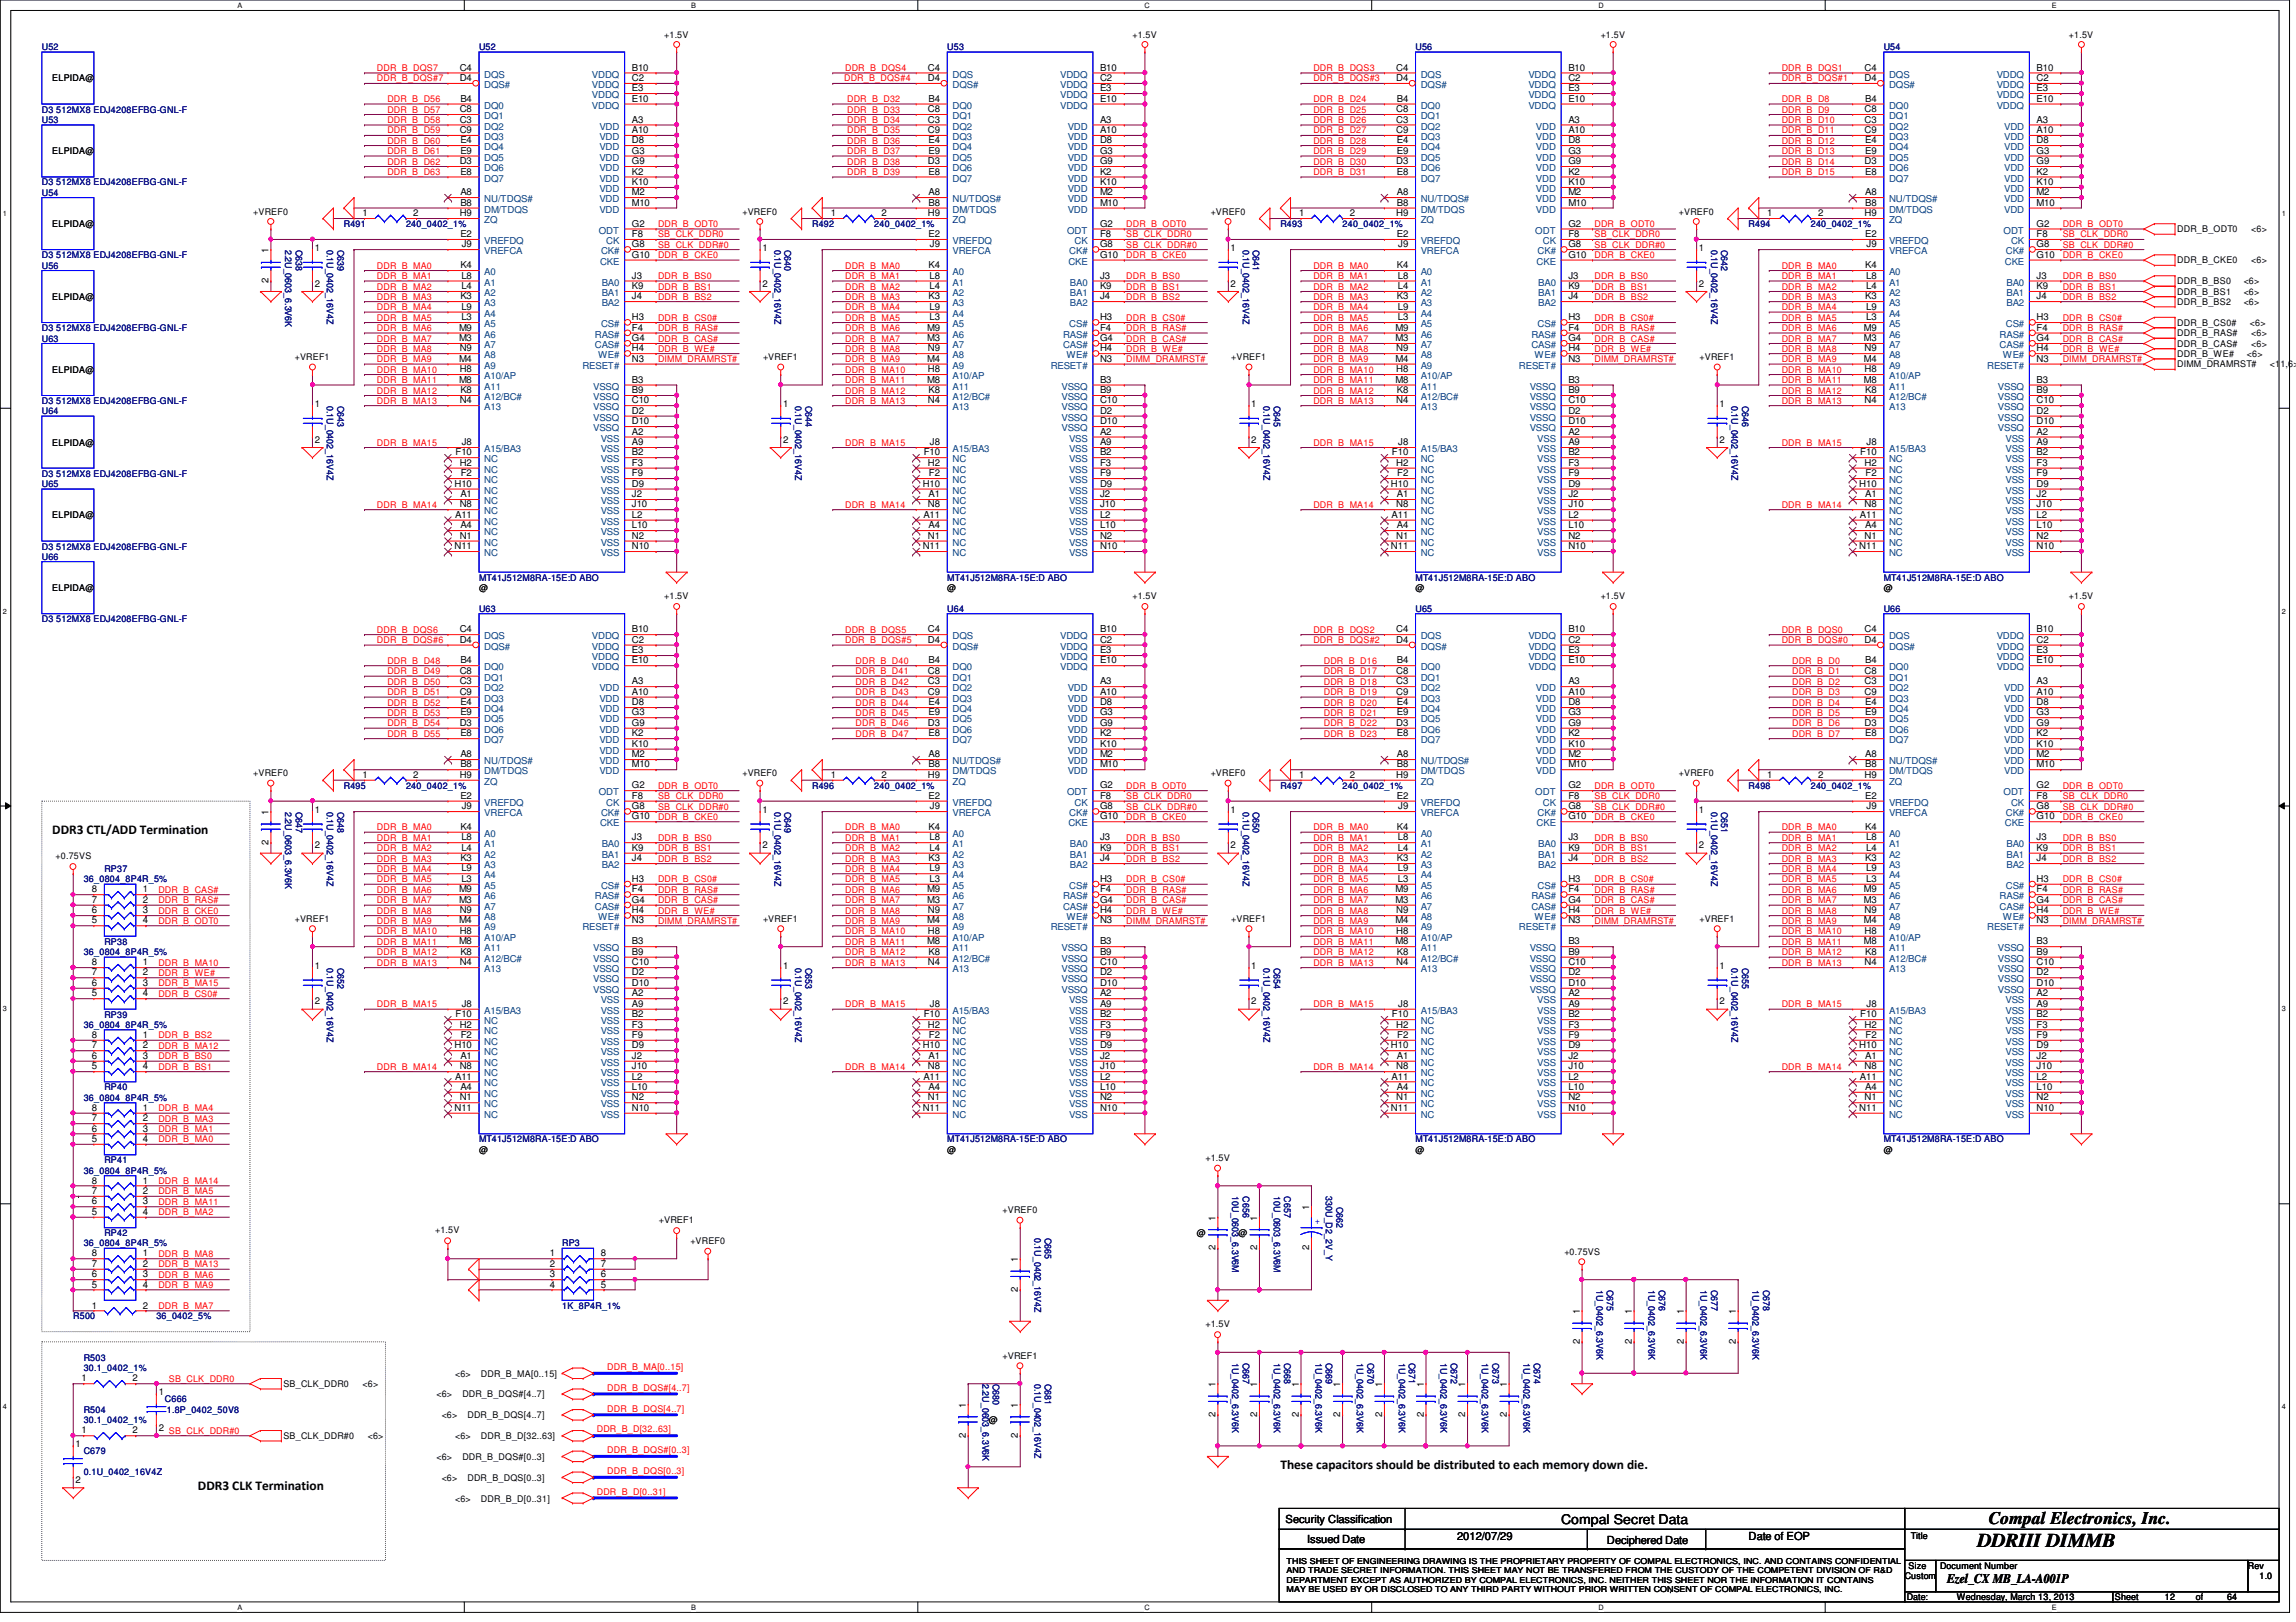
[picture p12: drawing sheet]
<svg xmlns="http://www.w3.org/2000/svg" width="297mm" height="210mm" viewBox="0 0 297 210" stroke-linecap="round" stroke-linejoin="round" font-family="sans-serif">
<defs><g id="words">
<text font-size="2.5" x="255.8" y="200.2">DDRIII DIMMB</text>
<text font-size="2.3" x="257.3" y="197.3">Compal Electronics, Inc.</text>
<g font-size="1.7">
<text x="6.8" y="108">DDR3 CTL/ADD Termination</text>
<text x="165.6" y="190.1">These capacitors should be distributed to each memory down die.</text>
<text x="25.6" y="192.8">DDR3 CLK Termination</text>
<text x="202" y="197.2">Compal Secret Data</text>
<text x="251.9" y="204.9">Ezel_CX MB_LA-A001P</text>
</g>
<g font-size="1.4">
<text x="166.3" y="197.1">Security Classification</text>
<text x="169.1" y="199.6">Issued Date</text>
<text x="188.5" y="199.3">2012/07/29</text>
<text x="207.9" y="199.8">Deciphered Date</text>
<text x="226.2" y="199.3">Date of EOP</text>
</g>
<g font-size="1.2">
<text x="85.9" y="4.9">+1.5V</text>
<text x="146.5" y="4.9">+1.5V</text>
<text x="207.1" y="4.9">+1.5V</text>
<text x="267.7" y="4.9">+1.5V</text>
<text x="6.8" y="10.5">ELPIDA@</text>
<text x="59.5" y="10.5">D4</text>
<text x="59.5" y="9.1">C4</text>
<text x="81.7" y="9.1">B10</text>
<text x="81.7" y="10.5">C2</text>
<text x="81.7" y="11.8">E3</text>
<text x="120.1" y="10.5">D4</text>
<text x="120.1" y="9.1">C4</text>
<text x="142.3" y="9.1">B10</text>
<text x="142.3" y="10.5">C2</text>
<text x="142.3" y="11.8">E3</text>
<text x="180.6" y="10.5">D4</text>
<text x="180.6" y="9.1">C4</text>
<text x="202.9" y="9.1">B10</text>
<text x="202.9" y="10.5">C2</text>
<text x="202.9" y="11.8">E3</text>
<text x="241.2" y="10.5">D4</text>
<text x="241.2" y="9.1">C4</text>
<text x="263.5" y="9.1">B10</text>
<text x="263.5" y="10.5">C2</text>
<text x="263.5" y="11.8">E3</text>
<text x="59.5" y="14.5">C8</text>
<text x="59.5" y="15.9">C3</text>
<text x="59.5" y="17.2">C9</text>
<text x="59.6" y="13.2">B4</text>
<text x="81.7" y="13.2">E10</text>
<text x="81.7" y="15.9">A3</text>
<text x="81.7" y="17.2">A10</text>
<text x="120.1" y="14.5">C8</text>
<text x="120.1" y="15.9">C3</text>
<text x="120.1" y="17.2">C9</text>
<text x="120.1" y="13.2">B4</text>
<text x="142.3" y="13.2">E10</text>
<text x="142.3" y="15.9">A3</text>
<text x="142.3" y="17.2">A10</text>
<text x="180.6" y="14.5">C8</text>
<text x="180.6" y="15.9">C3</text>
<text x="180.6" y="17.2">C9</text>
<text x="180.7" y="13.2">B4</text>
<text x="202.9" y="13.2">E10</text>
<text x="202.9" y="15.9">A3</text>
<text x="202.9" y="17.2">A10</text>
<text x="241.2" y="14.5">C8</text>
<text x="241.2" y="15.9">C3</text>
<text x="241.2" y="17.2">C9</text>
<text x="241.3" y="13.2">B4</text>
<text x="263.5" y="13.2">E10</text>
<text x="263.5" y="15.9">A3</text>
<text x="263.5" y="17.2">A10</text>
<text x="6.8" y="19.9">ELPIDA@</text>
<text x="59.5" y="21.3">D3</text>
<text x="59.6" y="18.5">E4</text>
<text x="59.6" y="19.9">E9</text>
<text x="59.6" y="22.6">E8</text>
<text x="81.7" y="18.5">D8</text>
<text x="81.7" y="19.9">G3</text>
<text x="81.7" y="21.3">G9</text>
<text x="81.7" y="22.6">K2</text>
<text x="81.7" y="24">K10</text>
<text x="120.1" y="21.3">D3</text>
<text x="120.1" y="18.5">E4</text>
<text x="120.1" y="19.9">E9</text>
<text x="120.1" y="22.6">E8</text>
<text x="142.3" y="18.5">D8</text>
<text x="142.3" y="19.9">G3</text>
<text x="142.3" y="21.3">G9</text>
<text x="142.3" y="22.6">K2</text>
<text x="142.3" y="24">K10</text>
<text x="180.6" y="21.3">D3</text>
<text x="180.7" y="18.5">E4</text>
<text x="180.7" y="19.9">E9</text>
<text x="180.7" y="22.6">E8</text>
<text x="202.9" y="18.5">D8</text>
<text x="202.9" y="19.9">G3</text>
<text x="202.9" y="21.3">G9</text>
<text x="202.9" y="22.6">K2</text>
<text x="202.9" y="24">K10</text>
<text x="241.2" y="21.3">D3</text>
<text x="241.3" y="18.5">E4</text>
<text x="241.3" y="19.9">E9</text>
<text x="241.3" y="22.6">E8</text>
<text x="263.5" y="18.5">D8</text>
<text x="263.5" y="19.9">G3</text>
<text x="263.5" y="21.3">G9</text>
<text x="263.5" y="22.6">K2</text>
<text x="263.5" y="24">K10</text>
<text x="6.8" y="29.4">ELPIDA@</text>
<text x="32.8" y="27.8">+VREF0</text>
<text x="46.9" y="28">1</text>
<text x="53.5" y="28">2</text>
<text x="59.5" y="28">H9</text>
<text x="59.6" y="25.3">A8</text>
<text x="59.6" y="26.6">B8</text>
<text x="81.7" y="25.3">M2</text>
<text x="81.7" y="26.6">M10</text>
<text x="81.7" y="29.3">G2</text>
<text x="96.1" y="27.8">+VREF0</text>
<text x="107.5" y="28">1</text>
<text x="114" y="28">2</text>
<text x="120.1" y="28">H9</text>
<text x="120.1" y="25.3">A8</text>
<text x="120.1" y="26.6">B8</text>
<text x="142.3" y="25.3">M2</text>
<text x="142.3" y="26.6">M10</text>
<text x="142.3" y="29.3">G2</text>
<text x="156.6" y="27.8">+VREF0</text>
<text x="168.1" y="28">1</text>
<text x="174.6" y="28">2</text>
<text x="180.6" y="28">H9</text>
<text x="180.7" y="25.3">A8</text>
<text x="180.7" y="26.6">B8</text>
<text x="202.9" y="25.3">M2</text>
<text x="202.9" y="26.6">M10</text>
<text x="202.9" y="29.3">G2</text>
<text x="217.2" y="27.8">+VREF0</text>
<text x="228.6" y="28">1</text>
<text x="235.2" y="28">2</text>
<text x="241.2" y="28">H9</text>
<text x="241.3" y="25.3">A8</text>
<text x="241.3" y="26.6">B8</text>
<text x="263.5" y="25.3">M2</text>
<text x="263.5" y="26.6">M10</text>
<text x="263.5" y="29.3">G2</text>
<text x="34.8" y="32.7" transform="rotate(-90 34.8 32.7)">1</text>
<text x="40.7" y="32.5">1</text>
<text x="59.6" y="30.7">E2</text>
<text x="59.6" y="34.7">K4</text>
<text x="59.7" y="32">J9</text>
<text x="81.7" y="30.7">F8</text>
<text x="81.7" y="32">G8</text>
<text x="81.7" y="33.4">G10</text>
<text x="98.6" y="32.5">1</text>
<text x="120.1" y="30.7">E2</text>
<text x="120.1" y="34.7">K4</text>
<text x="120.3" y="32">J9</text>
<text x="142.3" y="30.7">F8</text>
<text x="142.3" y="32">G8</text>
<text x="142.3" y="33.4">G10</text>
<text x="159.2" y="32.5">1</text>
<text x="180.7" y="30.7">E2</text>
<text x="180.7" y="34.7">K4</text>
<text x="180.9" y="32">J9</text>
<text x="202.9" y="30.7">F8</text>
<text x="202.9" y="32">G8</text>
<text x="202.9" y="33.4">G10</text>
<text x="219.8" y="32.5">1</text>
<text x="241.3" y="30.7">E2</text>
<text x="241.3" y="34.7">K4</text>
<text x="241.5" y="32">J9</text>
<text x="263.5" y="30.7">F8</text>
<text x="263.5" y="32">G8</text>
<text x="263.5" y="33.4">G10</text>
<text x="281.7" y="34.1">DDR_B_CKE0</text>
<text x="281.7" y="30.1">DDR_B_ODT0</text>
<text x="291.2" y="34.1">&lt;6&gt;</text>
<text x="291.2" y="30.1">&lt;6&gt;</text>
<text x="6.8" y="38.8">ELPIDA@</text>
<text x="34.8" y="36.6" transform="rotate(-90 34.8 36.6)">2</text>
<text x="40.7" y="37.1">2</text>
<text x="59.6" y="38.7">K3</text>
<text x="59.7" y="36.1">L8</text>
<text x="59.7" y="37.4">L4</text>
<text x="59.7" y="40.1">L9</text>
<text x="59.7" y="41.4">L3</text>
<text x="81.7" y="36.1">J3</text>
<text x="81.7" y="37.4">K9</text>
<text x="81.7" y="38.7">J4</text>
<text x="81.7" y="41.4">H3</text>
<text x="98.6" y="37.1">2</text>
<text x="120.1" y="38.7">K3</text>
<text x="120.3" y="36.1">L8</text>
<text x="120.3" y="37.4">L4</text>
<text x="120.3" y="40.1">L9</text>
<text x="120.3" y="41.4">L3</text>
<text x="142.3" y="36.1">J3</text>
<text x="142.3" y="37.4">K9</text>
<text x="142.3" y="38.7">J4</text>
<text x="142.3" y="41.4">H3</text>
<text x="159.2" y="37.1">2</text>
<text x="180.7" y="38.7">K3</text>
<text x="180.8" y="36.1">L8</text>
<text x="180.8" y="37.4">L4</text>
<text x="180.8" y="40.1">L9</text>
<text x="180.8" y="41.4">L3</text>
<text x="202.9" y="36.1">J3</text>
<text x="202.9" y="37.4">K9</text>
<text x="202.9" y="38.7">J4</text>
<text x="202.9" y="41.4">H3</text>
<text x="219.8" y="37.1">2</text>
<text x="241.3" y="38.7">K3</text>
<text x="241.4" y="36.1">L8</text>
<text x="241.4" y="37.4">L4</text>
<text x="241.4" y="40.1">L9</text>
<text x="241.4" y="41.4">L3</text>
<text x="263.5" y="36.1">J3</text>
<text x="263.5" y="37.4">K9</text>
<text x="263.5" y="38.7">J4</text>
<text x="263.5" y="41.4">H3</text>
<text x="281.7" y="39.5">DDR_B_BS2</text>
<text x="281.7" y="38.1">DDR_B_BS1</text>
<text x="281.7" y="36.8">DDR_B_BS0</text>
<text x="290.3" y="39.5">&lt;6&gt;</text>
<text x="290.3" y="38.1">&lt;6&gt;</text>
<text x="290.3" y="36.8">&lt;6&gt;</text>
<text x="38.1" y="46.6">+VREF1</text>
<text x="59.4" y="42.8">M9</text>
<text x="59.4" y="44.2">M3</text>
<text x="59.4" y="46.8">M4</text>
<text x="59.5" y="45.5">N9</text>
<text x="81.7" y="42.8">F4</text>
<text x="81.7" y="44.2">G4</text>
<text x="81.7" y="45.5">H4</text>
<text x="81.7" y="46.8">N3</text>
<text x="98.7" y="46.6">+VREF1</text>
<text x="120" y="42.8">M9</text>
<text x="120" y="44.2">M3</text>
<text x="120" y="46.8">M4</text>
<text x="120.1" y="45.5">N9</text>
<text x="142.3" y="42.8">F4</text>
<text x="142.3" y="44.2">G4</text>
<text x="142.3" y="45.5">H4</text>
<text x="142.3" y="46.8">N3</text>
<text x="159.3" y="46.6">+VREF1</text>
<text x="180.5" y="42.8">M9</text>
<text x="180.5" y="44.2">M3</text>
<text x="180.5" y="46.8">M4</text>
<text x="180.6" y="45.5">N9</text>
<text x="202.9" y="42.8">F4</text>
<text x="202.9" y="44.2">G4</text>
<text x="202.9" y="45.5">H4</text>
<text x="202.9" y="46.8">N3</text>
<text x="219.9" y="46.6">+VREF1</text>
<text x="241.1" y="42.8">M9</text>
<text x="241.1" y="44.2">M3</text>
<text x="241.1" y="46.8">M4</text>
<text x="241.2" y="45.5">N9</text>
<text x="263.5" y="42.8">F4</text>
<text x="263.5" y="44.2">G4</text>
<text x="263.5" y="45.5">H4</text>
<text x="263.5" y="46.8">N3</text>
<text x="281.7" y="42.2">DDR_B_CS0#</text>
<text x="281.7" y="47.5">DIMM_DRAMRST#</text>
<text x="281.7" y="43.5">DDR_B_RAS#</text>
<text x="281.7" y="44.9">DDR_B_CAS#</text>
<text x="281.7" y="46.2">DDR_B_WE#</text>
<text x="290.7" y="46.2">&lt;6&gt;</text>
<text x="291.1" y="42.2">&lt;6&gt;</text>
<text x="291.2" y="43.5">&lt;6&gt;</text>
<text x="291.2" y="44.9">&lt;6&gt;</text>
<text x="293.7" y="47.5">&lt;11,6&gt;</text>
<text x="6.8" y="48.2">ELPIDA@</text>
<text x="40.7" y="52.7">1</text>
<text x="59.4" y="49.5">M8</text>
<text x="59.5" y="48.2">H8</text>
<text x="59.5" y="52.2">N4</text>
<text x="59.6" y="50.9">K8</text>
<text x="81.7" y="49.5">B3</text>
<text x="81.7" y="50.9">B9</text>
<text x="81.7" y="52.2">C10</text>
<text x="81.7" y="53.6">D2</text>
<text x="101.3" y="52.7">1</text>
<text x="120" y="49.5">M8</text>
<text x="120.1" y="48.2">H8</text>
<text x="120.1" y="52.2">N4</text>
<text x="120.1" y="50.9">K8</text>
<text x="142.3" y="49.5">B3</text>
<text x="142.3" y="50.9">B9</text>
<text x="142.3" y="52.2">C10</text>
<text x="142.3" y="53.6">D2</text>
<text x="161.9" y="52.7">1</text>
<text x="180.5" y="49.5">M8</text>
<text x="180.6" y="48.2">H8</text>
<text x="180.6" y="52.2">N4</text>
<text x="180.7" y="50.9">K8</text>
<text x="202.9" y="49.5">B3</text>
<text x="202.9" y="50.9">B9</text>
<text x="202.9" y="52.2">C10</text>
<text x="202.9" y="53.6">D2</text>
<text x="222.5" y="52.7">1</text>
<text x="241.1" y="49.5">M8</text>
<text x="241.2" y="48.2">H8</text>
<text x="241.2" y="52.2">N4</text>
<text x="241.3" y="50.9">K8</text>
<text x="263.5" y="49.5">B3</text>
<text x="263.5" y="50.9">B9</text>
<text x="263.5" y="52.2">C10</text>
<text x="263.5" y="53.6">D2</text>
<text x="6.8" y="57.7">ELPIDA@</text>
<text x="40.7" y="57.3">2</text>
<text x="58.9" y="58.9">F10</text>
<text x="59.7" y="57.6">J8</text>
<text x="81.7" y="54.9">D10</text>
<text x="81.7" y="56.3">A2</text>
<text x="81.7" y="57.6">A9</text>
<text x="81.7" y="58.9">B2</text>
<text x="101.3" y="57.3">2</text>
<text x="119.5" y="58.9">F10</text>
<text x="120.3" y="57.6">J8</text>
<text x="142.3" y="54.9">D10</text>
<text x="142.3" y="56.3">A2</text>
<text x="142.3" y="57.6">A9</text>
<text x="142.3" y="58.9">B2</text>
<text x="161.9" y="57.3">2</text>
<text x="180.1" y="58.9">F10</text>
<text x="180.9" y="57.6">J8</text>
<text x="202.9" y="54.9">D10</text>
<text x="202.9" y="56.3">A2</text>
<text x="202.9" y="57.6">A9</text>
<text x="202.9" y="58.9">B2</text>
<text x="222.5" y="57.3">2</text>
<text x="240.7" y="58.9">F10</text>
<text x="241.5" y="57.6">J8</text>
<text x="263.5" y="54.9">D10</text>
<text x="263.5" y="56.3">A2</text>
<text x="263.5" y="57.6">A9</text>
<text x="263.5" y="58.9">B2</text>
<text x="58.8" y="63">H10</text>
<text x="59.5" y="60.3">H2</text>
<text x="59.5" y="65.7">N8</text>
<text x="59.6" y="64.3">A1</text>
<text x="59.6" y="61.6">F2</text>
<text x="81.7" y="65.7">J10</text>
<text x="81.7" y="60.3">F3</text>
<text x="81.7" y="61.6">F9</text>
<text x="81.7" y="63">D9</text>
<text x="81.7" y="64.3">J2</text>
<text x="119.4" y="63">H10</text>
<text x="120.1" y="60.3">H2</text>
<text x="120.1" y="65.7">N8</text>
<text x="120.1" y="64.3">A1</text>
<text x="120.2" y="61.6">F2</text>
<text x="142.3" y="65.7">J10</text>
<text x="142.3" y="60.3">F3</text>
<text x="142.3" y="61.6">F9</text>
<text x="142.3" y="63">D9</text>
<text x="142.3" y="64.3">J2</text>
<text x="180" y="63">H10</text>
<text x="180.6" y="60.3">H2</text>
<text x="180.6" y="65.7">N8</text>
<text x="180.7" y="64.3">A1</text>
<text x="180.8" y="61.6">F2</text>
<text x="202.9" y="65.7">J10</text>
<text x="202.9" y="60.3">F3</text>
<text x="202.9" y="61.6">F9</text>
<text x="202.9" y="63">D9</text>
<text x="202.9" y="64.3">J2</text>
<text x="240.5" y="63">H10</text>
<text x="241.2" y="60.3">H2</text>
<text x="241.2" y="65.7">N8</text>
<text x="241.3" y="64.3">A1</text>
<text x="241.3" y="61.6">F2</text>
<text x="263.5" y="65.7">J10</text>
<text x="263.5" y="60.3">F3</text>
<text x="263.5" y="61.6">F9</text>
<text x="263.5" y="63">D9</text>
<text x="263.5" y="64.3">J2</text>
<text x="6.8" y="67.1">ELPIDA@</text>
<text x="58.8" y="71.1">N11</text>
<text x="58.9" y="67">A11</text>
<text x="59.5" y="69.7">N1</text>
<text x="59.6" y="68.4">A4</text>
<text x="81.7" y="68.4">L10</text>
<text x="81.7" y="69.7">N2</text>
<text x="81.7" y="71.1">N10</text>
<text x="81.7" y="67">L2</text>
<text x="119.4" y="71.1">N11</text>
<text x="119.5" y="67">A11</text>
<text x="120.1" y="69.7">N1</text>
<text x="120.1" y="68.4">A4</text>
<text x="142.3" y="68.4">L10</text>
<text x="142.3" y="69.7">N2</text>
<text x="142.3" y="71.1">N10</text>
<text x="142.3" y="67">L2</text>
<text x="180" y="71.1">N11</text>
<text x="180" y="67">A11</text>
<text x="180.6" y="69.7">N1</text>
<text x="180.7" y="68.4">A4</text>
<text x="202.9" y="68.4">L10</text>
<text x="202.9" y="69.7">N2</text>
<text x="202.9" y="71.1">N10</text>
<text x="202.9" y="67">L2</text>
<text x="240.5" y="71.1">N11</text>
<text x="240.6" y="67">A11</text>
<text x="241.2" y="69.7">N1</text>
<text x="241.3" y="68.4">A4</text>
<text x="263.5" y="68.4">L10</text>
<text x="263.5" y="69.7">N2</text>
<text x="263.5" y="71.1">N10</text>
<text x="263.5" y="67">L2</text>
<text x="6.8" y="76.5">ELPIDA@</text>
<text x="62" y="76.5">@</text>
<text x="85.9" y="77.6">+1.5V</text>
<text x="122.6" y="76.5">@</text>
<text x="146.5" y="77.6">+1.5V</text>
<text x="183.1" y="76.5">@</text>
<text x="207.1" y="77.6">+1.5V</text>
<text x="243.7" y="76.5">@</text>
<text x="267.7" y="77.6">+1.5V</text>
<text x="59.5" y="83.2">D4</text>
<text x="59.5" y="81.8">C4</text>
<text x="81.7" y="81.8">B10</text>
<text x="81.7" y="83.2">C2</text>
<text x="120.1" y="83.2">D4</text>
<text x="120.1" y="81.8">C4</text>
<text x="142.3" y="81.8">B10</text>
<text x="142.3" y="83.2">C2</text>
<text x="180.6" y="83.2">D4</text>
<text x="180.6" y="81.8">C4</text>
<text x="202.9" y="81.8">B10</text>
<text x="202.9" y="83.2">C2</text>
<text x="241.2" y="83.2">D4</text>
<text x="241.2" y="81.8">C4</text>
<text x="263.5" y="81.8">B10</text>
<text x="263.5" y="83.2">C2</text>
<text x="59.5" y="87.2">C8</text>
<text x="59.5" y="88.6">C3</text>
<text x="59.5" y="89.9">C9</text>
<text x="59.6" y="85.9">B4</text>
<text x="81.7" y="84.5">E3</text>
<text x="81.7" y="85.9">E10</text>
<text x="81.7" y="88.6">A3</text>
<text x="81.7" y="89.9">A10</text>
<text x="120.1" y="87.2">C8</text>
<text x="120.1" y="88.6">C3</text>
<text x="120.1" y="89.9">C9</text>
<text x="120.1" y="85.9">B4</text>
<text x="142.3" y="84.5">E3</text>
<text x="142.3" y="85.9">E10</text>
<text x="142.3" y="88.6">A3</text>
<text x="142.3" y="89.9">A10</text>
<text x="180.6" y="87.2">C8</text>
<text x="180.6" y="88.6">C3</text>
<text x="180.6" y="89.9">C9</text>
<text x="180.7" y="85.9">B4</text>
<text x="202.9" y="84.5">E3</text>
<text x="202.9" y="85.9">E10</text>
<text x="202.9" y="88.6">A3</text>
<text x="202.9" y="89.9">A10</text>
<text x="241.2" y="87.2">C8</text>
<text x="241.2" y="88.6">C3</text>
<text x="241.2" y="89.9">C9</text>
<text x="241.3" y="85.9">B4</text>
<text x="263.5" y="84.5">E3</text>
<text x="263.5" y="85.9">E10</text>
<text x="263.5" y="88.6">A3</text>
<text x="263.5" y="89.9">A10</text>
<text x="59.5" y="93.9">D3</text>
<text x="59.6" y="91.3">E4</text>
<text x="59.6" y="92.6">E9</text>
<text x="59.6" y="95.3">E8</text>
<text x="81.7" y="91.3">D8</text>
<text x="81.7" y="92.6">G3</text>
<text x="81.7" y="93.9">G9</text>
<text x="81.7" y="95.3">K2</text>
<text x="120.1" y="93.9">D3</text>
<text x="120.1" y="91.3">E4</text>
<text x="120.1" y="92.6">E9</text>
<text x="120.1" y="95.3">E8</text>
<text x="142.3" y="91.3">D8</text>
<text x="142.3" y="92.6">G3</text>
<text x="142.3" y="93.9">G9</text>
<text x="142.3" y="95.3">K2</text>
<text x="180.6" y="93.9">D3</text>
<text x="180.7" y="91.3">E4</text>
<text x="180.7" y="92.6">E9</text>
<text x="180.7" y="95.3">E8</text>
<text x="202.9" y="91.3">D8</text>
<text x="202.9" y="92.6">G3</text>
<text x="202.9" y="93.9">G9</text>
<text x="202.9" y="95.3">K2</text>
<text x="241.2" y="93.9">D3</text>
<text x="241.3" y="91.3">E4</text>
<text x="241.3" y="92.6">E9</text>
<text x="241.3" y="95.3">E8</text>
<text x="263.5" y="91.3">D8</text>
<text x="263.5" y="92.6">G3</text>
<text x="263.5" y="93.9">G9</text>
<text x="263.5" y="95.3">K2</text>
<text x="32.8" y="100.5">+VREF0</text>
<text x="46.9" y="100.7">1</text>
<text x="53.5" y="100.7">2</text>
<text x="59.5" y="100.7">H9</text>
<text x="59.6" y="98">A8</text>
<text x="59.6" y="99.3">B8</text>
<text x="81.7" y="96.6">K10</text>
<text x="81.7" y="98">M2</text>
<text x="81.7" y="99.3">M10</text>
<text x="96.1" y="100.5">+VREF0</text>
<text x="107.5" y="100.7">1</text>
<text x="114" y="100.7">2</text>
<text x="120.1" y="100.7">H9</text>
<text x="120.1" y="98">A8</text>
<text x="120.1" y="99.3">B8</text>
<text x="142.3" y="96.6">K10</text>
<text x="142.3" y="98">M2</text>
<text x="142.3" y="99.3">M10</text>
<text x="156.6" y="100.5">+VREF0</text>
<text x="168.1" y="100.7">1</text>
<text x="174.6" y="100.7">2</text>
<text x="180.6" y="100.7">H9</text>
<text x="180.7" y="98">A8</text>
<text x="180.7" y="99.3">B8</text>
<text x="202.9" y="96.6">K10</text>
<text x="202.9" y="98">M2</text>
<text x="202.9" y="99.3">M10</text>
<text x="217.2" y="100.5">+VREF0</text>
<text x="228.6" y="100.7">1</text>
<text x="235.2" y="100.7">2</text>
<text x="241.2" y="100.7">H9</text>
<text x="241.3" y="98">A8</text>
<text x="241.3" y="99.3">B8</text>
<text x="263.5" y="96.6">K10</text>
<text x="263.5" y="98">M2</text>
<text x="263.5" y="99.3">M10</text>
<text x="34.8" y="105.4" transform="rotate(-90 34.8 105.4)">1</text>
<text x="40.7" y="105.2">1</text>
<text x="59.6" y="103.4">E2</text>
<text x="59.6" y="107.4">K4</text>
<text x="59.7" y="104.7">J9</text>
<text x="81.7" y="103.4">F8</text>
<text x="81.7" y="104.7">G8</text>
<text x="81.7" y="106">G10</text>
<text x="81.7" y="102">G2</text>
<text x="98.6" y="105.2">1</text>
<text x="120.1" y="103.4">E2</text>
<text x="120.1" y="107.4">K4</text>
<text x="120.3" y="104.7">J9</text>
<text x="142.3" y="103.4">F8</text>
<text x="142.3" y="104.7">G8</text>
<text x="142.3" y="106">G10</text>
<text x="142.3" y="102">G2</text>
<text x="159.2" y="105.2">1</text>
<text x="180.7" y="103.4">E2</text>
<text x="180.7" y="107.4">K4</text>
<text x="180.9" y="104.7">J9</text>
<text x="202.9" y="103.4">F8</text>
<text x="202.9" y="104.7">G8</text>
<text x="202.9" y="106">G10</text>
<text x="202.9" y="102">G2</text>
<text x="219.8" y="105.2">1</text>
<text x="241.3" y="103.4">E2</text>
<text x="241.3" y="107.4">K4</text>
<text x="241.5" y="104.7">J9</text>
<text x="263.5" y="103.4">F8</text>
<text x="263.5" y="104.7">G8</text>
<text x="263.5" y="106">G10</text>
<text x="263.5" y="102">G2</text>
<text x="7.2" y="111.2">+0.75VS</text>
<text x="34.8" y="109.3" transform="rotate(-90 34.8 109.3)">2</text>
<text x="40.7" y="109.8">2</text>
<text x="59.6" y="111.5">K3</text>
<text x="59.7" y="108.8">L8</text>
<text x="59.7" y="110.1">L4</text>
<text x="59.7" y="112.8">L9</text>
<text x="81.7" y="108.8">J3</text>
<text x="81.7" y="110.1">K9</text>
<text x="81.7" y="111.5">J4</text>
<text x="98.6" y="109.8">2</text>
<text x="120.1" y="111.5">K3</text>
<text x="120.3" y="108.8">L8</text>
<text x="120.3" y="110.1">L4</text>
<text x="120.3" y="112.8">L9</text>
<text x="142.3" y="108.8">J3</text>
<text x="142.3" y="110.1">K9</text>
<text x="142.3" y="111.5">J4</text>
<text x="159.2" y="109.8">2</text>
<text x="180.7" y="111.5">K3</text>
<text x="180.8" y="108.8">L8</text>
<text x="180.8" y="110.1">L4</text>
<text x="180.8" y="112.8">L9</text>
<text x="202.9" y="108.8">J3</text>
<text x="202.9" y="110.1">K9</text>
<text x="202.9" y="111.5">J4</text>
<text x="219.8" y="109.8">2</text>
<text x="241.3" y="111.5">K3</text>
<text x="241.4" y="108.8">L8</text>
<text x="241.4" y="110.1">L4</text>
<text x="241.4" y="112.8">L9</text>
<text x="263.5" y="108.8">J3</text>
<text x="263.5" y="110.1">K9</text>
<text x="263.5" y="111.5">J4</text>
<text x="11.9" y="115.5">8</text>
<text x="11.9" y="116.8">7</text>
<text x="11.9" y="118.2">6</text>
<text x="11.9" y="119.5">5</text>
<text x="18.5" y="115.5">1</text>
<text x="18.5" y="116.8">2</text>
<text x="18.5" y="118.2">3</text>
<text x="18.5" y="119.5">4</text>
<text x="38.1" y="119.3">+VREF1</text>
<text x="59.4" y="115.5">M9</text>
<text x="59.4" y="116.8">M3</text>
<text x="59.4" y="119.5">M4</text>
<text x="59.5" y="118.2">N9</text>
<text x="59.7" y="114.1">L3</text>
<text x="81.7" y="114.1">H3</text>
<text x="81.7" y="115.5">F4</text>
<text x="81.7" y="116.8">G4</text>
<text x="81.7" y="118.2">H4</text>
<text x="81.7" y="119.5">N3</text>
<text x="98.7" y="119.3">+VREF1</text>
<text x="120" y="115.5">M9</text>
<text x="120" y="116.8">M3</text>
<text x="120" y="119.5">M4</text>
<text x="120.1" y="118.2">N9</text>
<text x="120.3" y="114.1">L3</text>
<text x="142.3" y="114.1">H3</text>
<text x="142.3" y="115.5">F4</text>
<text x="142.3" y="116.8">G4</text>
<text x="142.3" y="118.2">H4</text>
<text x="142.3" y="119.5">N3</text>
<text x="159.3" y="119.3">+VREF1</text>
<text x="180.5" y="115.5">M9</text>
<text x="180.5" y="116.8">M3</text>
<text x="180.5" y="119.5">M4</text>
<text x="180.6" y="118.2">N9</text>
<text x="180.8" y="114.1">L3</text>
<text x="202.9" y="114.1">H3</text>
<text x="202.9" y="115.5">F4</text>
<text x="202.9" y="116.8">G4</text>
<text x="202.9" y="118.2">H4</text>
<text x="202.9" y="119.5">N3</text>
<text x="219.9" y="119.3">+VREF1</text>
<text x="241.1" y="115.5">M9</text>
<text x="241.1" y="116.8">M3</text>
<text x="241.1" y="119.5">M4</text>
<text x="241.2" y="118.2">N9</text>
<text x="241.4" y="114.1">L3</text>
<text x="263.5" y="114.1">H3</text>
<text x="263.5" y="115.5">F4</text>
<text x="263.5" y="116.8">G4</text>
<text x="263.5" y="118.2">H4</text>
<text x="263.5" y="119.5">N3</text>
<text x="11.9" y="124.9">8</text>
<text x="18.5" y="124.9">1</text>
<text x="40.7" y="125.3">1</text>
<text x="59.4" y="122.2">M8</text>
<text x="59.5" y="120.9">H8</text>
<text x="59.5" y="124.9">N4</text>
<text x="59.6" y="123.6">K8</text>
<text x="81.7" y="122.2">B3</text>
<text x="81.7" y="123.6">B9</text>
<text x="81.7" y="124.9">C10</text>
<text x="101.3" y="125.3">1</text>
<text x="120" y="122.2">M8</text>
<text x="120.1" y="120.9">H8</text>
<text x="120.1" y="124.9">N4</text>
<text x="120.1" y="123.6">K8</text>
<text x="142.3" y="122.2">B3</text>
<text x="142.3" y="123.6">B9</text>
<text x="142.3" y="124.9">C10</text>
<text x="161.9" y="125.3">1</text>
<text x="180.5" y="122.2">M8</text>
<text x="180.6" y="120.9">H8</text>
<text x="180.6" y="124.9">N4</text>
<text x="180.7" y="123.6">K8</text>
<text x="202.9" y="122.2">B3</text>
<text x="202.9" y="123.6">B9</text>
<text x="202.9" y="124.9">C10</text>
<text x="222.5" y="125.3">1</text>
<text x="241.1" y="122.2">M8</text>
<text x="241.2" y="120.9">H8</text>
<text x="241.2" y="124.9">N4</text>
<text x="241.3" y="123.6">K8</text>
<text x="263.5" y="122.2">B3</text>
<text x="263.5" y="123.6">B9</text>
<text x="263.5" y="124.9">C10</text>
<text x="11.9" y="126.2">7</text>
<text x="11.9" y="127.6">6</text>
<text x="11.9" y="128.9">5</text>
<text x="18.5" y="126.2">2</text>
<text x="18.5" y="127.6">3</text>
<text x="18.5" y="128.9">4</text>
<text x="40.7" y="130">2</text>
<text x="58.9" y="131.7">F10</text>
<text x="59.7" y="130.3">J8</text>
<text x="81.7" y="126.2">D2</text>
<text x="81.7" y="127.6">D10</text>
<text x="81.7" y="128.9">A2</text>
<text x="81.7" y="130.3">A9</text>
<text x="81.7" y="131.7">B2</text>
<text x="101.3" y="130">2</text>
<text x="119.5" y="131.7">F10</text>
<text x="120.3" y="130.3">J8</text>
<text x="142.3" y="126.2">D2</text>
<text x="142.3" y="127.6">D10</text>
<text x="142.3" y="128.9">A2</text>
<text x="142.3" y="130.3">A9</text>
<text x="142.3" y="131.7">B2</text>
<text x="161.9" y="130">2</text>
<text x="180.1" y="131.7">F10</text>
<text x="180.9" y="130.3">J8</text>
<text x="202.9" y="126.2">D2</text>
<text x="202.9" y="127.6">D10</text>
<text x="202.9" y="128.9">A2</text>
<text x="202.9" y="130.3">A9</text>
<text x="202.9" y="131.7">B2</text>
<text x="222.5" y="130">2</text>
<text x="240.7" y="131.7">F10</text>
<text x="241.5" y="130.3">J8</text>
<text x="263.5" y="126.2">D2</text>
<text x="263.5" y="127.6">D10</text>
<text x="263.5" y="128.9">A2</text>
<text x="263.5" y="130.3">A9</text>
<text x="263.5" y="131.7">B2</text>
<text x="11.9" y="134.3">8</text>
<text x="11.9" y="135.7">7</text>
<text x="11.9" y="137">6</text>
<text x="18.5" y="134.3">1</text>
<text x="18.5" y="135.7">2</text>
<text x="18.5" y="137">3</text>
<text x="58.8" y="135.7">H10</text>
<text x="59.5" y="133">H2</text>
<text x="59.6" y="137">A1</text>
<text x="59.6" y="134.3">F2</text>
<text x="81.7" y="133">F3</text>
<text x="81.7" y="134.3">F9</text>
<text x="81.7" y="135.7">D9</text>
<text x="81.7" y="137">J2</text>
<text x="119.4" y="135.7">H10</text>
<text x="120.1" y="133">H2</text>
<text x="120.1" y="137">A1</text>
<text x="120.2" y="134.3">F2</text>
<text x="142.3" y="133">F3</text>
<text x="142.3" y="134.3">F9</text>
<text x="142.3" y="135.7">D9</text>
<text x="142.3" y="137">J2</text>
<text x="180" y="135.7">H10</text>
<text x="180.6" y="133">H2</text>
<text x="180.7" y="137">A1</text>
<text x="180.8" y="134.3">F2</text>
<text x="202.9" y="133">F3</text>
<text x="202.9" y="134.3">F9</text>
<text x="202.9" y="135.7">D9</text>
<text x="202.9" y="137">J2</text>
<text x="240.5" y="135.7">H10</text>
<text x="241.2" y="133">H2</text>
<text x="241.3" y="137">A1</text>
<text x="241.3" y="134.3">F2</text>
<text x="263.5" y="133">F3</text>
<text x="263.5" y="134.3">F9</text>
<text x="263.5" y="135.7">D9</text>
<text x="263.5" y="137">J2</text>
<text x="11.9" y="143.8">8</text>
<text x="11.9" y="138.4">5</text>
<text x="18.5" y="143.8">1</text>
<text x="18.5" y="138.4">4</text>
<text x="58.8" y="143.8">N11</text>
<text x="58.9" y="139.7">A11</text>
<text x="59.5" y="142.4">N1</text>
<text x="59.5" y="138.4">N8</text>
<text x="59.6" y="141.1">A4</text>
<text x="81.7" y="138.4">J10</text>
<text x="81.7" y="141.1">L10</text>
<text x="81.7" y="142.4">N2</text>
<text x="81.7" y="143.8">N10</text>
<text x="81.7" y="139.7">L2</text>
<text x="119.4" y="143.8">N11</text>
<text x="119.5" y="139.7">A11</text>
<text x="120.1" y="142.4">N1</text>
<text x="120.1" y="138.4">N8</text>
<text x="120.1" y="141.1">A4</text>
<text x="142.3" y="138.4">J10</text>
<text x="142.3" y="141.1">L10</text>
<text x="142.3" y="142.4">N2</text>
<text x="142.3" y="143.8">N10</text>
<text x="142.3" y="139.7">L2</text>
<text x="180" y="143.8">N11</text>
<text x="180" y="139.7">A11</text>
<text x="180.6" y="142.4">N1</text>
<text x="180.6" y="138.4">N8</text>
<text x="180.7" y="141.1">A4</text>
<text x="202.9" y="138.4">J10</text>
<text x="202.9" y="141.1">L10</text>
<text x="202.9" y="142.4">N2</text>
<text x="202.9" y="143.8">N10</text>
<text x="202.9" y="139.7">L2</text>
<text x="240.5" y="143.8">N11</text>
<text x="240.6" y="139.7">A11</text>
<text x="241.2" y="142.4">N1</text>
<text x="241.2" y="138.4">N8</text>
<text x="241.3" y="141.1">A4</text>
<text x="263.5" y="138.4">J10</text>
<text x="263.5" y="141.1">L10</text>
<text x="263.5" y="142.4">N2</text>
<text x="263.5" y="143.8">N10</text>
<text x="263.5" y="139.7">L2</text>
<text x="11.9" y="145.1">7</text>
<text x="11.9" y="146.4">6</text>
<text x="11.9" y="147.8">5</text>
<text x="18.5" y="145.1">2</text>
<text x="18.5" y="146.4">3</text>
<text x="18.5" y="147.8">4</text>
<text x="62" y="149.2">@</text>
<text x="122.6" y="149.2">@</text>
<text x="183.1" y="149.2">@</text>
<text x="243.7" y="149.2">@</text>
<text x="11.9" y="153.2">8</text>
<text x="11.9" y="154.5">7</text>
<text x="11.9" y="155.9">6</text>
<text x="18.5" y="153.2">1</text>
<text x="18.5" y="154.5">2</text>
<text x="18.5" y="155.9">3</text>
<text x="156" y="150.3">+1.5V</text>
<text x="11.9" y="157.2">5</text>
<text x="18.5" y="157.2">4</text>
<text x="56.3" y="159.6">+1.5V</text>
<text x="85.3" y="158.3">+VREF1</text>
<text x="89.3" y="161">+VREF0</text>
<text x="129.7" y="157">+VREF0</text>
<text x="154.9" y="160">@</text>
<text x="157.3" y="161.8" transform="rotate(-90 157.3 161.8)">2</text>
<text x="157.3" y="157.9" transform="rotate(-90 157.3 157.9)">1</text>
<text x="160.2" y="160">@</text>
<text x="162.6" y="161.8" transform="rotate(-90 162.6 161.8)">2</text>
<text x="162.6" y="157.9" transform="rotate(-90 162.6 157.9)">1</text>
<text x="169.4" y="161.8" transform="rotate(-90 169.4 161.8)">2</text>
<text x="169.4" y="156.6" transform="rotate(-90 169.4 156.6)">1</text>
<text x="11.9" y="162.6">8</text>
<text x="11.9" y="164">7</text>
<text x="11.9" y="165.3">6</text>
<text x="11.9" y="166.6">5</text>
<text x="18.5" y="162.6">1</text>
<text x="18.5" y="164">2</text>
<text x="18.5" y="165.3">3</text>
<text x="18.5" y="166.6">4</text>
<text x="71.1" y="162.6">1</text>
<text x="71.1" y="164">2</text>
<text x="71.1" y="165.3">3</text>
<text x="71.1" y="166.6">4</text>
<text x="77.7" y="162.6">8</text>
<text x="77.7" y="164">7</text>
<text x="77.7" y="165.3">6</text>
<text x="77.7" y="166.6">5</text>
<text x="131.7" y="167.2" transform="rotate(-90 131.7 167.2)">2</text>
<text x="131.7" y="163.3" transform="rotate(-90 131.7 163.3)">1</text>
<text x="202.4" y="162.4">+0.75VS</text>
<text x="11.9" y="169.3">1</text>
<text x="18.5" y="169.3">2</text>
<text x="156" y="171.8">+1.5V</text>
<text x="204.4" y="173.9" transform="rotate(-90 204.4 173.9)">2</text>
<text x="204.4" y="170.1" transform="rotate(-90 204.4 170.1)">1</text>
<text x="211.1" y="173.9" transform="rotate(-90 211.1 173.9)">2</text>
<text x="211.1" y="170.1" transform="rotate(-90 211.1 170.1)">1</text>
<text x="217.8" y="173.9" transform="rotate(-90 217.8 173.9)">2</text>
<text x="217.8" y="170.1" transform="rotate(-90 217.8 170.1)">1</text>
<text x="224.6" y="173.9" transform="rotate(-90 224.6 173.9)">2</text>
<text x="224.6" y="170.1" transform="rotate(-90 224.6 170.1)">1</text>
<text x="10.5" y="178.8">1</text>
<text x="17.1" y="178.8">2</text>
<text x="36.7" y="179.5">SB_CLK_DDR0</text>
<text x="46.9" y="179.5">&lt;6&gt;</text>
<text x="58.9" y="178.1">&lt;6&gt;</text>
<text x="62.2" y="178.1">DDR_B_MA[0..15]</text>
<text x="129.7" y="175.9">+VREF1</text>
<text x="157.3" y="179.5" transform="rotate(-90 157.3 179.5)">1</text>
<text x="162.6" y="179.5" transform="rotate(-90 162.6 179.5)">1</text>
<text x="168" y="179.5" transform="rotate(-90 168 179.5)">1</text>
<text x="173.4" y="179.5" transform="rotate(-90 173.4 179.5)">1</text>
<text x="178.8" y="179.5" transform="rotate(-90 178.8 179.5)">1</text>
<text x="184.2" y="179.5" transform="rotate(-90 184.2 179.5)">1</text>
<text x="189.6" y="179.5" transform="rotate(-90 189.6 179.5)">1</text>
<text x="194.9" y="179.5" transform="rotate(-90 194.9 179.5)">1</text>
<text x="10.5" y="185.5">1</text>
<text x="17.1" y="185.5">2</text>
<text x="20.5" y="180.6">1</text>
<text x="20.5" y="185.2">2</text>
<text x="56.5" y="180.8">&lt;6&gt;</text>
<text x="57.1" y="183.5">&lt;6&gt;</text>
<text x="59.8" y="180.8">DDR_B_DQS#[4..7]</text>
<text x="60.5" y="183.5">DDR_B_DQS[4..7]</text>
<text x="125" y="182.2" transform="rotate(-90 125 182.2)">1</text>
<text x="127.9" y="184.2">@</text>
<text x="131.7" y="182.2" transform="rotate(-90 131.7 182.2)">1</text>
<text x="157.3" y="183.3" transform="rotate(-90 157.3 183.3)">2</text>
<text x="162.6" y="183.3" transform="rotate(-90 162.6 183.3)">2</text>
<text x="168" y="183.3" transform="rotate(-90 168 183.3)">2</text>
<text x="173.4" y="183.3" transform="rotate(-90 173.4 183.3)">2</text>
<text x="178.8" y="183.3" transform="rotate(-90 178.8 183.3)">2</text>
<text x="184.2" y="183.3" transform="rotate(-90 184.2 183.3)">2</text>
<text x="189.6" y="183.3" transform="rotate(-90 189.6 183.3)">2</text>
<text x="194.9" y="183.3" transform="rotate(-90 194.9 183.3)">2</text>
<text x="9.8" y="187.3">1</text>
<text x="9.8" y="191.9">2</text>
<text x="36.7" y="186.2">SB_CLK_DDR#0</text>
<text x="47.6" y="186.2">&lt;6&gt;</text>
<text x="56.5" y="188.9">&lt;6&gt;</text>
<text x="57.1" y="191.6">&lt;6&gt;</text>
<text x="58.9" y="186.2">&lt;6&gt;</text>
<text x="59.8" y="188.9">DDR_B_DQS#[0..3]</text>
<text x="60.5" y="191.6">DDR_B_DQS[0..3]</text>
<text x="62.2" y="186.2">DDR_B_D[32..63]</text>
<text x="125" y="186.1" transform="rotate(-90 125 186.1)">2</text>
<text x="131.7" y="186.1" transform="rotate(-90 131.7 186.1)">2</text>
<text x="58.9" y="194.3">&lt;6&gt;</text>
<text x="62.2" y="194.3">DDR_B_D[0..31]</text>
<text x="246.9" y="203">Size</text>
<text x="247.2" y="199.1">Title</text>
<text x="251" y="203">Document Number</text>
<text x="290.8" y="203">Rev</text>
<text x="246.4" y="204.4">Custom</text>
<text x="246.7" y="207.1">Date:</text>
<text x="253.1" y="207.1">Wednesday, March 13, 2013</text>
<text x="273.6" y="207.1">Sheet</text>
<text x="280.1" y="207.1">12</text>
<text x="284.1" y="207.1">of</text>
<text x="288.1" y="207.1">64</text>
<text x="292.3" y="204.4">1.0</text>
</g>
<g font-size="1.2" fill="#000080">
<text x="5.4" y="6.5">U52</text>
<text x="62" y="6.5">U52</text>
<text x="122.6" y="6.5">U53</text>
<text x="183.1" y="6.5">U56</text>
<text x="243.7" y="6.5">U54</text>
<text x="5.4" y="15.9">U53</text>
<text x="5.4" y="14.6">D3 512MX8 EDJ4208EFBG-GNL-F</text>
<text x="5.4" y="24">D3 512MX8 EDJ4208EFBG-GNL-F</text>
<text x="5.4" y="25.4">U54</text>
<text x="44.5" y="29.4">R491</text>
<text x="52.5" y="29.4">240_0402_1%</text>
<text x="105.1" y="29.4">R492</text>
<text x="113.1" y="29.4">240_0402_1%</text>
<text x="165.6" y="29.4">R493</text>
<text x="173.7" y="29.4">240_0402_1%</text>
<text x="226.2" y="29.4">R494</text>
<text x="234.3" y="29.4">240_0402_1%</text>
<text x="5.4" y="33.4">D3 512MX8 EDJ4208EFBG-GNL-F</text>
<text x="5.4" y="34.8">U56</text>
<text x="36.9" y="32.3" transform="rotate(90 36.9 32.3)">2.2U_0603_6.3V6K</text>
<text x="38.3" y="32.3" transform="rotate(90 38.3 32.3)">C638</text>
<text x="42.3" y="32.3" transform="rotate(90 42.3 32.3)">0.1U_0402_16V4Z</text>
<text x="43.6" y="32.3" transform="rotate(90 43.6 32.3)">C639</text>
<text x="100.2" y="32.3" transform="rotate(90 100.2 32.3)">0.1U_0402_16V4Z</text>
<text x="101.5" y="32.3" transform="rotate(90 101.5 32.3)">C640</text>
<text x="160.8" y="32.3" transform="rotate(90 160.8 32.3)">0.1U_0402_16V4Z</text>
<text x="162.1" y="32.3" transform="rotate(90 162.1 32.3)">C641</text>
<text x="221.4" y="32.3" transform="rotate(90 221.4 32.3)">0.1U_0402_16V4Z</text>
<text x="222.7" y="32.3" transform="rotate(90 222.7 32.3)">C642</text>
<text x="5.4" y="42.8">D3 512MX8 EDJ4208EFBG-GNL-F</text>
<text x="5.4" y="44.2">U63</text>
<text x="5.4" y="53.6">U64</text>
<text x="5.4" y="52.3">D3 512MX8 EDJ4208EFBG-GNL-F</text>
<text x="42.3" y="52.5" transform="rotate(90 42.3 52.5)">0.1U_0402_16V4Z</text>
<text x="43.6" y="52.5" transform="rotate(90 43.6 52.5)">C643</text>
<text x="102.9" y="52.5" transform="rotate(90 102.9 52.5)">0.1U_0402_16V4Z</text>
<text x="104.2" y="52.5" transform="rotate(90 104.2 52.5)">C644</text>
<text x="163.4" y="52.5" transform="rotate(90 163.4 52.5)">0.1U_0402_16V4Z</text>
<text x="164.8" y="52.5" transform="rotate(90 164.8 52.5)">C645</text>
<text x="224" y="52.5" transform="rotate(90 224 52.5)">0.1U_0402_16V4Z</text>
<text x="225.4" y="52.5" transform="rotate(90 225.4 52.5)">C646</text>
<text x="5.4" y="61.7">D3 512MX8 EDJ4208EFBG-GNL-F</text>
<text x="5.4" y="63">U65</text>
<text x="5.4" y="71.1">D3 512MX8 EDJ4208EFBG-GNL-F</text>
<text x="5.4" y="72.5">U66</text>
<text x="62" y="75.1">MT41J512M8RA-15E:D ABO</text>
<text x="122.6" y="75.1">MT41J512M8RA-15E:D ABO</text>
<text x="183.1" y="75.1">MT41J512M8RA-15E:D ABO</text>
<text x="243.7" y="75.1">MT41J512M8RA-15E:D ABO</text>
<text x="5.4" y="80.5">D3 512MX8 EDJ4208EFBG-GNL-F</text>
<text x="62" y="79.2">U63</text>
<text x="122.6" y="79.2">U64</text>
<text x="183.1" y="79.2">U65</text>
<text x="243.7" y="79.2">U66</text>
<text x="36.9" y="105" transform="rotate(90 36.9 105)">2.2U_0603_6.3V6K</text>
<text x="38.3" y="105" transform="rotate(90 38.3 105)">C647</text>
<text x="42.3" y="105" transform="rotate(90 42.3 105)">0.1U_0402_16V4Z</text>
<text x="43.6" y="105" transform="rotate(90 43.6 105)">C648</text>
<text x="44.5" y="102.1">R495</text>
<text x="52.5" y="102.1">240_0402_1%</text>
<text x="100.2" y="105" transform="rotate(90 100.2 105)">0.1U_0402_16V4Z</text>
<text x="101.5" y="105" transform="rotate(90 101.5 105)">C649</text>
<text x="105.1" y="102.1">R496</text>
<text x="113.1" y="102.1">240_0402_1%</text>
<text x="160.8" y="105" transform="rotate(90 160.8 105)">0.1U_0402_16V4Z</text>
<text x="162.1" y="105" transform="rotate(90 162.1 105)">C650</text>
<text x="165.6" y="102.1">R497</text>
<text x="173.7" y="102.1">240_0402_1%</text>
<text x="221.4" y="105" transform="rotate(90 221.4 105)">0.1U_0402_16V4Z</text>
<text x="222.7" y="105" transform="rotate(90 222.7 105)">C651</text>
<text x="226.2" y="102.1">R498</text>
<text x="234.3" y="102.1">240_0402_1%</text>
<text x="13.5" y="112.9">RP37</text>
<text x="10.8" y="114.2">36_0804_8P4R_5%</text>
<text x="10.8" y="123.6">36_0804_8P4R_5%</text>
<text x="13.5" y="122.3">RP38</text>
<text x="42.3" y="125.2" transform="rotate(90 42.3 125.2)">0.1U_0402_16V4Z</text>
<text x="43.6" y="125.2" transform="rotate(90 43.6 125.2)">C652</text>
<text x="102.9" y="125.2" transform="rotate(90 102.9 125.2)">0.1U_0402_16V4Z</text>
<text x="104.2" y="125.2" transform="rotate(90 104.2 125.2)">C653</text>
<text x="163.4" y="125.2" transform="rotate(90 163.4 125.2)">0.1U_0402_16V4Z</text>
<text x="164.8" y="125.2" transform="rotate(90 164.8 125.2)">C654</text>
<text x="224" y="125.2" transform="rotate(90 224 125.2)">0.1U_0402_16V4Z</text>
<text x="225.4" y="125.2" transform="rotate(90 225.4 125.2)">C655</text>
<text x="13.5" y="131.7">RP39</text>
<text x="10.8" y="133.1">36_0804_8P4R_5%</text>
<text x="10.8" y="142.5">36_0804_8P4R_5%</text>
<text x="13.5" y="141.1">RP40</text>
<text x="62" y="147.8">MT41J512M8RA-15E:D ABO</text>
<text x="122.6" y="147.8">MT41J512M8RA-15E:D ABO</text>
<text x="183.1" y="147.8">MT41J512M8RA-15E:D ABO</text>
<text x="243.7" y="147.8">MT41J512M8RA-15E:D ABO</text>
<text x="10.8" y="151.9">36_0804_8P4R_5%</text>
<text x="13.5" y="150.5">RP41</text>
<text x="159.4" y="154.8" transform="rotate(90 159.4 154.8)">10U_0603_6.3V6M</text>
<text x="160.8" y="154.8" transform="rotate(90 160.8 154.8)">C656</text>
<text x="164.8" y="154.8" transform="rotate(90 164.8 154.8)">10U_0603_6.3V6M</text>
<text x="166.2" y="154.8" transform="rotate(90 166.2 154.8)">C657</text>
<text x="171.5" y="154.8" transform="rotate(90 171.5 154.8)">330U_D2_2V_Y</text>
<text x="10.8" y="161.3">36_0804_8P4R_5%</text>
<text x="13.5" y="160">RP42</text>
<text x="72.7" y="161.3">RP3</text>
<text x="133.9" y="160.2" transform="rotate(90 133.9 160.2)">0.1U_0402_16V4Z</text>
<text x="135.2" y="160.2" transform="rotate(90 135.2 160.2)">C665</text>
<text x="172.9" y="156.2" transform="rotate(90 172.9 156.2)">C662</text>
<text x="206.5" y="166.9" transform="rotate(90 206.5 166.9)">1U_0402_6.3V6K</text>
<text x="207.9" y="166.9" transform="rotate(90 207.9 166.9)">C675</text>
<text x="213.3" y="166.9" transform="rotate(90 213.3 166.9)">1U_0402_6.3V6K</text>
<text x="214.6" y="166.9" transform="rotate(90 214.6 166.9)">C676</text>
<text x="220" y="166.9" transform="rotate(90 220 166.9)">1U_0402_6.3V6K</text>
<text x="221.4" y="166.9" transform="rotate(90 221.4 166.9)">C677</text>
<text x="226.7" y="166.9" transform="rotate(90 226.7 166.9)">1U_0402_6.3V6K</text>
<text x="228.1" y="166.9" transform="rotate(90 228.1 166.9)">C678</text>
<text x="9.5" y="170.7">R500</text>
<text x="20.2" y="170.7">36_0402_5%</text>
<text x="72.7" y="169.4">1K_8P4R_1%</text>
<text x="10.8" y="176.1">R503</text>
<text x="10.8" y="177.5">30.1_0402_1%</text>
<text x="127.1" y="179.1" transform="rotate(90 127.1 179.1)">2.2U_0603_6.3V6K</text>
<text x="128.4" y="179.1" transform="rotate(90 128.4 179.1)">C680</text>
<text x="133.9" y="179.1" transform="rotate(90 133.9 179.1)">0.1U_0402_16V4Z</text>
<text x="135.2" y="179.1" transform="rotate(90 135.2 179.1)">C681</text>
<text x="159.4" y="176.4" transform="rotate(90 159.4 176.4)">1U_0402_6.3V6K</text>
<text x="160.8" y="176.4" transform="rotate(90 160.8 176.4)">C667</text>
<text x="164.8" y="176.4" transform="rotate(90 164.8 176.4)">1U_0402_6.3V6K</text>
<text x="166.2" y="176.4" transform="rotate(90 166.2 176.4)">C668</text>
<text x="170.2" y="176.4" transform="rotate(90 170.2 176.4)">1U_0402_6.3V6K</text>
<text x="171.5" y="176.4" transform="rotate(90 171.5 176.4)">C669</text>
<text x="175.6" y="176.4" transform="rotate(90 175.6 176.4)">1U_0402_6.3V6K</text>
<text x="176.9" y="176.4" transform="rotate(90 176.9 176.4)">C670</text>
<text x="181" y="176.4" transform="rotate(90 181 176.4)">1U_0402_6.3V6K</text>
<text x="182.3" y="176.4" transform="rotate(90 182.3 176.4)">C671</text>
<text x="186.3" y="176.4" transform="rotate(90 186.3 176.4)">1U_0402_6.3V6K</text>
<text x="187.7" y="176.4" transform="rotate(90 187.7 176.4)">C672</text>
<text x="191.7" y="176.4" transform="rotate(90 191.7 176.4)">1U_0402_6.3V6K</text>
<text x="193.1" y="176.4" transform="rotate(90 193.1 176.4)">C673</text>
<text x="197.1" y="176.4" transform="rotate(90 197.1 176.4)">1U_0402_6.3V6K</text>
<text x="198.5" y="176.4" transform="rotate(90 198.5 176.4)">C674</text>
<text x="10.8" y="182.8">R504</text>
<text x="10.8" y="184.2">30.1_0402_1%</text>
<text x="21.3" y="181.5">C666</text>
<text x="21.6" y="182.8">1.8P_0402_50V8</text>
<text x="10.8" y="188.2">C679</text>
<text x="10.8" y="190.9">0.1U_0402_16V4Z</text>
</g>
<g font-size="1.2" fill="#f00">
<text x="48.8" y="10.5">DDR_B_DQS#7</text>
<text x="48.8" y="9.2">DDR_B_DQS7</text>
<text x="109.2" y="10.5">DDR_B_DQS#4</text>
<text x="109.3" y="9.2">DDR_B_DQS4</text>
<text x="169.9" y="9.2">DDR_B_DQS3</text>
<text x="169.9" y="10.5">DDR_B_DQS#3</text>
<text x="230.5" y="9.2">DDR_B_DQS1</text>
<text x="230.5" y="10.5">DDR_B_DQS#1</text>
<text x="50.1" y="13.2">DDR_B_D56</text>
<text x="50.1" y="14.6">DDR_B_D57</text>
<text x="50.1" y="15.9">DDR_B_D58</text>
<text x="50.1" y="17.3">DDR_B_D59</text>
<text x="109.6" y="15.9">DDR_B_D34</text>
<text x="109.6" y="14.6">DDR_B_D33</text>
<text x="109.6" y="17.3">DDR_B_D35</text>
<text x="109.6" y="13.2">DDR_B_D32</text>
<text x="169.9" y="17.3">DDR_B_D27</text>
<text x="169.9" y="15.9">DDR_B_D26</text>
<text x="169.9" y="13.2">DDR_B_D24</text>
<text x="169.9" y="14.6">DDR_B_D25</text>
<text x="230.5" y="15.9">DDR_B_D10</text>
<text x="230.5" y="14.6">DDR_B_D9</text>
<text x="230.5" y="13.2">DDR_B_D8</text>
<text x="230.5" y="17.3">DDR_B_D11</text>
<text x="50.1" y="21.3">DDR_B_D62</text>
<text x="50.1" y="22.6">DDR_B_D63</text>
<text x="50.1" y="19.9">DDR_B_D61</text>
<text x="50.1" y="18.6">DDR_B_D60</text>
<text x="109.6" y="21.3">DDR_B_D38</text>
<text x="109.6" y="22.6">DDR_B_D39</text>
<text x="109.6" y="18.6">DDR_B_D36</text>
<text x="109.6" y="19.9">DDR_B_D37</text>
<text x="169.9" y="19.9">DDR_B_D29</text>
<text x="169.9" y="22.6">DDR_B_D31</text>
<text x="169.9" y="18.6">DDR_B_D28</text>
<text x="169.9" y="21.3">DDR_B_D30</text>
<text x="230.5" y="19.9">DDR_B_D13</text>
<text x="230.5" y="21.3">DDR_B_D14</text>
<text x="230.5" y="18.6">DDR_B_D12</text>
<text x="230.5" y="22.6">DDR_B_D15</text>
<text x="85.1" y="29.4">DDR_B_ODT0</text>
<text x="145.7" y="29.4">DDR_B_ODT0</text>
<text x="206.3" y="29.4">DDR_B_ODT0</text>
<text x="266.9" y="29.4">DDR_B_ODT0</text>
<text x="48.8" y="34.8">DDR_B_MA0</text>
<text x="85.1" y="30.7">SB_CLK_DDR0</text>
<text x="85.1" y="33.4">DDR_B_CKE0</text>
<text x="85.1" y="32">SB_CLK_DDR#0</text>
<text x="109.3" y="34.8">DDR_B_MA0</text>
<text x="145.7" y="33.4">DDR_B_CKE0</text>
<text x="145.7" y="32">SB_CLK_DDR#0</text>
<text x="145.7" y="30.7">SB_CLK_DDR0</text>
<text x="169.9" y="34.8">DDR_B_MA0</text>
<text x="206.3" y="33.4">DDR_B_CKE0</text>
<text x="206.3" y="32">SB_CLK_DDR#0</text>
<text x="206.3" y="30.7">SB_CLK_DDR0</text>
<text x="230.5" y="34.8">DDR_B_MA0</text>
<text x="266.9" y="32">SB_CLK_DDR#0</text>
<text x="266.9" y="30.7">SB_CLK_DDR0</text>
<text x="266.9" y="33.4">DDR_B_CKE0</text>
<text x="48.8" y="38.8">DDR_B_MA3</text>
<text x="48.8" y="40.1">DDR_B_MA4</text>
<text x="48.8" y="37.5">DDR_B_MA2</text>
<text x="48.8" y="36.1">DDR_B_MA1</text>
<text x="48.8" y="41.5">DDR_B_MA5</text>
<text x="85.1" y="36.1">DDR_B_BS0</text>
<text x="85.1" y="41.5">DDR_B_CS0#</text>
<text x="85.1" y="37.5">DDR_B_BS1</text>
<text x="85.1" y="38.8">DDR_B_BS2</text>
<text x="109.3" y="37.5">DDR_B_MA2</text>
<text x="109.3" y="41.5">DDR_B_MA5</text>
<text x="109.3" y="38.8">DDR_B_MA3</text>
<text x="109.3" y="40.1">DDR_B_MA4</text>
<text x="109.3" y="36.1">DDR_B_MA1</text>
<text x="145.7" y="41.5">DDR_B_CS0#</text>
<text x="145.7" y="37.5">DDR_B_BS1</text>
<text x="145.7" y="38.8">DDR_B_BS2</text>
<text x="145.7" y="36.1">DDR_B_BS0</text>
<text x="169.9" y="40.1">DDR_B_MA4</text>
<text x="169.9" y="37.5">DDR_B_MA2</text>
<text x="169.9" y="41.5">DDR_B_MA5</text>
<text x="169.9" y="38.8">DDR_B_MA3</text>
<text x="169.9" y="36.1">DDR_B_MA1</text>
<text x="206.3" y="41.5">DDR_B_CS0#</text>
<text x="206.3" y="37.5">DDR_B_BS1</text>
<text x="206.3" y="38.8">DDR_B_BS2</text>
<text x="206.3" y="36.1">DDR_B_BS0</text>
<text x="230.5" y="40.1">DDR_B_MA4</text>
<text x="230.5" y="37.5">DDR_B_MA2</text>
<text x="230.5" y="41.5">DDR_B_MA5</text>
<text x="230.5" y="38.8">DDR_B_MA3</text>
<text x="230.5" y="36.1">DDR_B_MA1</text>
<text x="266.9" y="37.5">DDR_B_BS1</text>
<text x="266.9" y="38.8">DDR_B_BS2</text>
<text x="266.9" y="36.1">DDR_B_BS0</text>
<text x="266.9" y="41.5">DDR_B_CS0#</text>
<text x="48.8" y="44.2">DDR_B_MA7</text>
<text x="48.8" y="46.9">DDR_B_MA9</text>
<text x="48.8" y="45.5">DDR_B_MA8</text>
<text x="48.8" y="42.8">DDR_B_MA6</text>
<text x="85.1" y="46.9">DIMM_DRAMRST#</text>
<text x="85.1" y="44.2">DDR_B_CAS#</text>
<text x="85.1" y="42.8">DDR_B_RAS#</text>
<text x="85.1" y="45.5">DDR_B_WE#</text>
<text x="109.3" y="44.2">DDR_B_MA7</text>
<text x="109.3" y="46.9">DDR_B_MA9</text>
<text x="109.3" y="45.5">DDR_B_MA8</text>
<text x="109.3" y="42.8">DDR_B_MA6</text>
<text x="145.7" y="42.8">DDR_B_RAS#</text>
<text x="145.7" y="46.9">DIMM_DRAMRST#</text>
<text x="145.7" y="45.5">DDR_B_WE#</text>
<text x="145.7" y="44.2">DDR_B_CAS#</text>
<text x="169.9" y="44.2">DDR_B_MA7</text>
<text x="169.9" y="46.9">DDR_B_MA9</text>
<text x="169.9" y="42.8">DDR_B_MA6</text>
<text x="169.9" y="45.5">DDR_B_MA8</text>
<text x="206.3" y="46.9">DIMM_DRAMRST#</text>
<text x="206.3" y="44.2">DDR_B_CAS#</text>
<text x="206.3" y="42.8">DDR_B_RAS#</text>
<text x="206.3" y="45.5">DDR_B_WE#</text>
<text x="230.5" y="44.2">DDR_B_MA7</text>
<text x="230.5" y="46.9">DDR_B_MA9</text>
<text x="230.5" y="45.5">DDR_B_MA8</text>
<text x="230.5" y="42.8">DDR_B_MA6</text>
<text x="266.9" y="46.9">DIMM_DRAMRST#</text>
<text x="266.9" y="45.5">DDR_B_WE#</text>
<text x="266.9" y="44.2">DDR_B_CAS#</text>
<text x="266.9" y="42.8">DDR_B_RAS#</text>
<text x="48.8" y="52.2">DDR_B_MA13</text>
<text x="48.8" y="49.6">DDR_B_MA11</text>
<text x="48.8" y="50.9">DDR_B_MA12</text>
<text x="48.8" y="48.2">DDR_B_MA10</text>
<text x="109.3" y="52.2">DDR_B_MA13</text>
<text x="109.3" y="49.6">DDR_B_MA11</text>
<text x="109.3" y="50.9">DDR_B_MA12</text>
<text x="109.3" y="48.2">DDR_B_MA10</text>
<text x="169.9" y="49.6">DDR_B_MA11</text>
<text x="169.9" y="48.2">DDR_B_MA10</text>
<text x="169.9" y="52.2">DDR_B_MA13</text>
<text x="169.9" y="50.9">DDR_B_MA12</text>
<text x="230.5" y="49.6">DDR_B_MA11</text>
<text x="230.5" y="48.2">DDR_B_MA10</text>
<text x="230.5" y="52.2">DDR_B_MA13</text>
<text x="230.5" y="50.9">DDR_B_MA12</text>
<text x="48.8" y="57.7">DDR_B_MA15</text>
<text x="109.3" y="57.7">DDR_B_MA15</text>
<text x="169.9" y="57.7">DDR_B_MA15</text>
<text x="230.5" y="57.7">DDR_B_MA15</text>
<text x="48.8" y="65.7">DDR_B_MA14</text>
<text x="109.3" y="65.7">DDR_B_MA14</text>
<text x="169.9" y="65.7">DDR_B_MA14</text>
<text x="230.5" y="65.7">DDR_B_MA14</text>
<text x="48.8" y="83.2">DDR_B_DQS#6</text>
<text x="48.8" y="81.9">DDR_B_DQS6</text>
<text x="109.3" y="81.9">DDR_B_DQS5</text>
<text x="109.3" y="83.2">DDR_B_DQS#5</text>
<text x="169.9" y="83.2">DDR_B_DQS#2</text>
<text x="169.9" y="81.9">DDR_B_DQS2</text>
<text x="230.5" y="81.9">DDR_B_DQS0</text>
<text x="230.5" y="83.2">DDR_B_DQS#0</text>
<text x="50.1" y="87.2">DDR_B_D49</text>
<text x="50.1" y="90">DDR_B_D51</text>
<text x="50.1" y="88.6">DDR_B_D50</text>
<text x="50.1" y="85.9">DDR_B_D48</text>
<text x="110.7" y="88.6">DDR_B_D42</text>
<text x="110.7" y="85.9">DDR_B_D40</text>
<text x="110.7" y="90">DDR_B_D43</text>
<text x="110.7" y="87.2">DDR_B_D41</text>
<text x="171.3" y="88.6">DDR_B_D18</text>
<text x="171.3" y="90">DDR_B_D19</text>
<text x="171.3" y="85.9">DDR_B_D16</text>
<text x="171.3" y="87.2">DDR_B_D17</text>
<text x="231.9" y="90">DDR_B_D3</text>
<text x="231.9" y="85.9">DDR_B_D0</text>
<text x="231.9" y="87.2">DDR_B_D1</text>
<text x="231.9" y="88.6">DDR_B_D2</text>
<text x="50.1" y="92.6">DDR_B_D53</text>
<text x="50.1" y="95.3">DDR_B_D55</text>
<text x="50.1" y="94">DDR_B_D54</text>
<text x="50.1" y="91.3">DDR_B_D52</text>
<text x="110.7" y="95.3">DDR_B_D47</text>
<text x="110.7" y="94">DDR_B_D46</text>
<text x="110.7" y="91.3">DDR_B_D44</text>
<text x="110.7" y="92.6">DDR_B_D45</text>
<text x="171.3" y="95.3">DDR_B_D23</text>
<text x="171.3" y="92.6">DDR_B_D21</text>
<text x="171.3" y="91.3">DDR_B_D20</text>
<text x="171.3" y="94">DDR_B_D22</text>
<text x="231.9" y="95.3">DDR_B_D7</text>
<text x="231.9" y="91.3">DDR_B_D4</text>
<text x="231.9" y="92.6">DDR_B_D5</text>
<text x="231.9" y="94">DDR_B_D6</text>
<text x="48.8" y="107.4">DDR_B_MA0</text>
<text x="85.1" y="106.1">DDR_B_CKE0</text>
<text x="85.1" y="102.1">DDR_B_ODT0</text>
<text x="85.1" y="104.8">SB_CLK_DDR#0</text>
<text x="85.1" y="103.4">SB_CLK_DDR0</text>
<text x="109.3" y="107.4">DDR_B_MA0</text>
<text x="145.7" y="106.1">DDR_B_CKE0</text>
<text x="145.7" y="102.1">DDR_B_ODT0</text>
<text x="145.7" y="104.8">SB_CLK_DDR#0</text>
<text x="145.7" y="103.4">SB_CLK_DDR0</text>
<text x="169.9" y="107.4">DDR_B_MA0</text>
<text x="206.3" y="106.1">DDR_B_CKE0</text>
<text x="206.3" y="102.1">DDR_B_ODT0</text>
<text x="206.3" y="104.8">SB_CLK_DDR#0</text>
<text x="206.3" y="103.4">SB_CLK_DDR0</text>
<text x="230.5" y="107.4">DDR_B_MA0</text>
<text x="266.9" y="102.1">DDR_B_ODT0</text>
<text x="266.9" y="104.8">SB_CLK_DDR#0</text>
<text x="266.9" y="103.4">SB_CLK_DDR0</text>
<text x="266.9" y="106.1">DDR_B_CKE0</text>
<text x="48.8" y="111.5">DDR_B_MA3</text>
<text x="48.8" y="112.8">DDR_B_MA4</text>
<text x="48.8" y="110.2">DDR_B_MA2</text>
<text x="48.8" y="108.8">DDR_B_MA1</text>
<text x="85.1" y="108.8">DDR_B_BS0</text>
<text x="85.1" y="110.2">DDR_B_BS1</text>
<text x="85.1" y="111.5">DDR_B_BS2</text>
<text x="109.3" y="112.8">DDR_B_MA4</text>
<text x="109.3" y="110.2">DDR_B_MA2</text>
<text x="109.3" y="111.5">DDR_B_MA3</text>
<text x="109.3" y="108.8">DDR_B_MA1</text>
<text x="145.7" y="110.2">DDR_B_BS1</text>
<text x="145.7" y="111.5">DDR_B_BS2</text>
<text x="145.7" y="108.8">DDR_B_BS0</text>
<text x="169.9" y="112.8">DDR_B_MA4</text>
<text x="169.9" y="110.2">DDR_B_MA2</text>
<text x="169.9" y="111.5">DDR_B_MA3</text>
<text x="169.9" y="108.8">DDR_B_MA1</text>
<text x="206.3" y="110.2">DDR_B_BS1</text>
<text x="206.3" y="111.5">DDR_B_BS2</text>
<text x="206.3" y="108.8">DDR_B_BS0</text>
<text x="230.5" y="112.8">DDR_B_MA4</text>
<text x="230.5" y="110.2">DDR_B_MA2</text>
<text x="230.5" y="111.5">DDR_B_MA3</text>
<text x="230.5" y="108.8">DDR_B_MA1</text>
<text x="266.9" y="110.2">DDR_B_BS1</text>
<text x="266.9" y="111.5">DDR_B_BS2</text>
<text x="266.9" y="108.8">DDR_B_BS0</text>
<text x="20.5" y="118.2">DDR_B_CKE0</text>
<text x="20.5" y="115.5">DDR_B_CAS#</text>
<text x="20.5" y="119.5">DDR_B_ODT0</text>
<text x="20.5" y="116.9">DDR_B_RAS#</text>
<text x="48.8" y="116.9">DDR_B_MA7</text>
<text x="48.8" y="119.5">DDR_B_MA9</text>
<text x="48.8" y="118.2">DDR_B_MA8</text>
<text x="48.8" y="115.5">DDR_B_MA6</text>
<text x="48.8" y="114.2">DDR_B_MA5</text>
<text x="85.1" y="119.5">DIMM_DRAMRST#</text>
<text x="85.1" y="116.9">DDR_B_CAS#</text>
<text x="85.1" y="115.5">DDR_B_RAS#</text>
<text x="85.1" y="114.2">DDR_B_CS0#</text>
<text x="85.1" y="118.2">DDR_B_WE#</text>
<text x="109.3" y="116.9">DDR_B_MA7</text>
<text x="109.3" y="119.5">DDR_B_MA9</text>
<text x="109.3" y="115.5">DDR_B_MA6</text>
<text x="109.3" y="114.2">DDR_B_MA5</text>
<text x="109.3" y="118.2">DDR_B_MA8</text>
<text x="145.7" y="119.5">DIMM_DRAMRST#</text>
<text x="145.7" y="115.5">DDR_B_RAS#</text>
<text x="145.7" y="114.2">DDR_B_CS0#</text>
<text x="145.7" y="118.2">DDR_B_WE#</text>
<text x="145.7" y="116.9">DDR_B_CAS#</text>
<text x="169.9" y="116.9">DDR_B_MA7</text>
<text x="169.9" y="119.5">DDR_B_MA9</text>
<text x="169.9" y="115.5">DDR_B_MA6</text>
<text x="169.9" y="114.2">DDR_B_MA5</text>
<text x="169.9" y="118.2">DDR_B_MA8</text>
<text x="206.3" y="114.2">DDR_B_CS0#</text>
<text x="206.3" y="119.5">DIMM_DRAMRST#</text>
<text x="206.3" y="118.2">DDR_B_WE#</text>
<text x="206.3" y="116.9">DDR_B_CAS#</text>
<text x="206.3" y="115.5">DDR_B_RAS#</text>
<text x="230.5" y="116.9">DDR_B_MA7</text>
<text x="230.5" y="119.5">DDR_B_MA9</text>
<text x="230.5" y="115.5">DDR_B_MA6</text>
<text x="230.5" y="114.2">DDR_B_MA5</text>
<text x="230.5" y="118.2">DDR_B_MA8</text>
<text x="266.9" y="119.5">DIMM_DRAMRST#</text>
<text x="266.9" y="118.2">DDR_B_WE#</text>
<text x="266.9" y="116.9">DDR_B_CAS#</text>
<text x="266.9" y="115.5">DDR_B_RAS#</text>
<text x="266.9" y="114.2">DDR_B_CS0#</text>
<text x="20.5" y="125">DDR_B_MA10</text>
<text x="48.8" y="125">DDR_B_MA13</text>
<text x="48.8" y="122.3">DDR_B_MA11</text>
<text x="48.8" y="123.6">DDR_B_MA12</text>
<text x="48.8" y="120.9">DDR_B_MA10</text>
<text x="109.3" y="122.3">DDR_B_MA11</text>
<text x="109.3" y="120.9">DDR_B_MA10</text>
<text x="109.3" y="125">DDR_B_MA13</text>
<text x="109.3" y="123.6">DDR_B_MA12</text>
<text x="169.9" y="125">DDR_B_MA13</text>
<text x="169.9" y="122.3">DDR_B_MA11</text>
<text x="169.9" y="123.6">DDR_B_MA12</text>
<text x="169.9" y="120.9">DDR_B_MA10</text>
<text x="230.5" y="125">DDR_B_MA13</text>
<text x="230.5" y="122.3">DDR_B_MA11</text>
<text x="230.5" y="123.6">DDR_B_MA12</text>
<text x="230.5" y="120.9">DDR_B_MA10</text>
<text x="20.5" y="129">DDR_B_CS0#</text>
<text x="20.5" y="127.6">DDR_B_MA15</text>
<text x="20.5" y="126.3">DDR_B_WE#</text>
<text x="48.8" y="130.3">DDR_B_MA15</text>
<text x="109.3" y="130.3">DDR_B_MA15</text>
<text x="169.9" y="130.3">DDR_B_MA15</text>
<text x="230.5" y="130.3">DDR_B_MA15</text>
<text x="20.5" y="134.4">DDR_B_BS2</text>
<text x="20.5" y="137.1">DDR_B_BS0</text>
<text x="20.5" y="135.7">DDR_B_MA12</text>
<text x="20.5" y="138.4">DDR_B_BS1</text>
<text x="20.5" y="143.8">DDR_B_MA4</text>
<text x="48.8" y="138.4">DDR_B_MA14</text>
<text x="109.3" y="138.4">DDR_B_MA14</text>
<text x="169.9" y="138.4">DDR_B_MA14</text>
<text x="230.5" y="138.4">DDR_B_MA14</text>
<text x="20.5" y="147.8">DDR_B_MA0</text>
<text x="20.5" y="146.5">DDR_B_MA1</text>
<text x="20.5" y="145.2">DDR_B_MA3</text>
<text x="20.5" y="155.9">DDR_B_MA11</text>
<text x="20.5" y="154.6">DDR_B_MA5</text>
<text x="20.5" y="153.2">DDR_B_MA14</text>
<text x="20.5" y="157.3">DDR_B_MA2</text>
<text x="20.5" y="162.6">DDR_B_MA8</text>
<text x="20.5" y="166.7">DDR_B_MA9</text>
<text x="20.5" y="165.4">DDR_B_MA6</text>
<text x="20.5" y="164">DDR_B_MA13</text>
<text x="20.5" y="169.4">DDR_B_MA7</text>
<text x="21.8" y="178.8">SB_CLK_DDR0</text>
<text x="78.6" y="177.3">DDR_B_MA[0..15]</text>
<text x="78.6" y="180">DDR_B_DQS#[4..7]</text>
<text x="21.8" y="185.5">SB_CLK_DDR#0</text>
<text x="77.2" y="185.4">DDR_B_D[32..63]</text>
<text x="78.6" y="182.7">DDR_B_DQS[4..7]</text>
<text x="78.6" y="190.8">DDR_B_DQS[0..3]</text>
<text x="78.6" y="188">DDR_B_DQS#[0..3]</text>
<text x="77.2" y="193.4">DDR_B_D[0..31]</text>
</g>
<g font-size="1.2" fill="#004080">
<text x="62.6" y="11.4">DQS#</text>
<text x="62.6" y="10">DQS</text>
<text x="76.6" y="10">VDDQ</text>
<text x="76.6" y="11.4">VDDQ</text>
<text x="123.2" y="11.4">DQS#</text>
<text x="123.2" y="10">DQS</text>
<text x="137.2" y="10">VDDQ</text>
<text x="137.2" y="11.4">VDDQ</text>
<text x="183.8" y="11.4">DQS#</text>
<text x="183.8" y="10">DQS</text>
<text x="197.7" y="10">VDDQ</text>
<text x="197.7" y="11.4">VDDQ</text>
<text x="244.4" y="11.4">DQS#</text>
<text x="244.4" y="10">DQS</text>
<text x="258.3" y="10">VDDQ</text>
<text x="258.3" y="11.4">VDDQ</text>
<text x="62.6" y="14.1">DQ0</text>
<text x="62.6" y="15.4">DQ1</text>
<text x="62.6" y="16.8">DQ2</text>
<text x="76.6" y="12.7">VDDQ</text>
<text x="76.6" y="14.1">VDDQ</text>
<text x="77.6" y="16.8">VDD</text>
<text x="123.2" y="14.1">DQ0</text>
<text x="123.2" y="15.4">DQ1</text>
<text x="123.2" y="16.8">DQ2</text>
<text x="137.2" y="12.7">VDDQ</text>
<text x="137.2" y="14.1">VDDQ</text>
<text x="138.1" y="16.8">VDD</text>
<text x="183.8" y="14.1">DQ0</text>
<text x="183.8" y="15.4">DQ1</text>
<text x="183.8" y="16.8">DQ2</text>
<text x="197.7" y="12.7">VDDQ</text>
<text x="197.7" y="14.1">VDDQ</text>
<text x="198.7" y="16.8">VDD</text>
<text x="244.4" y="14.1">DQ0</text>
<text x="244.4" y="15.4">DQ1</text>
<text x="244.4" y="16.8">DQ2</text>
<text x="258.3" y="12.7">VDDQ</text>
<text x="258.3" y="14.1">VDDQ</text>
<text x="259.3" y="16.8">VDD</text>
<text x="62.6" y="18.1">DQ3</text>
<text x="62.6" y="19.4">DQ4</text>
<text x="62.6" y="20.8">DQ5</text>
<text x="62.6" y="22.1">DQ6</text>
<text x="62.6" y="23.5">DQ7</text>
<text x="77.6" y="18.1">VDD</text>
<text x="77.6" y="19.4">VDD</text>
<text x="77.6" y="20.8">VDD</text>
<text x="77.6" y="22.1">VDD</text>
<text x="77.6" y="23.5">VDD</text>
<text x="123.2" y="18.1">DQ3</text>
<text x="123.2" y="19.4">DQ4</text>
<text x="123.2" y="20.8">DQ5</text>
<text x="123.2" y="22.1">DQ6</text>
<text x="123.2" y="23.5">DQ7</text>
<text x="138.1" y="18.1">VDD</text>
<text x="138.1" y="19.4">VDD</text>
<text x="138.1" y="20.8">VDD</text>
<text x="138.1" y="22.1">VDD</text>
<text x="138.1" y="23.5">VDD</text>
<text x="183.8" y="18.1">DQ3</text>
<text x="183.8" y="19.4">DQ4</text>
<text x="183.8" y="20.8">DQ5</text>
<text x="183.8" y="22.1">DQ6</text>
<text x="183.8" y="23.5">DQ7</text>
<text x="198.7" y="18.1">VDD</text>
<text x="198.7" y="19.4">VDD</text>
<text x="198.7" y="20.8">VDD</text>
<text x="198.7" y="22.1">VDD</text>
<text x="198.7" y="23.5">VDD</text>
<text x="244.4" y="18.1">DQ3</text>
<text x="244.4" y="19.4">DQ4</text>
<text x="244.4" y="20.8">DQ5</text>
<text x="244.4" y="22.1">DQ6</text>
<text x="244.4" y="23.5">DQ7</text>
<text x="259.3" y="18.1">VDD</text>
<text x="259.3" y="19.4">VDD</text>
<text x="259.3" y="20.8">VDD</text>
<text x="259.3" y="22.1">VDD</text>
<text x="259.3" y="23.5">VDD</text>
<text x="62.6" y="28.9">ZQ</text>
<text x="62.6" y="26.2">NU/TDQS#</text>
<text x="62.6" y="27.5">DM/TDQS</text>
<text x="77.6" y="24.8">VDD</text>
<text x="77.6" y="26.2">VDD</text>
<text x="77.6" y="27.5">VDD</text>
<text x="123.2" y="28.9">ZQ</text>
<text x="123.2" y="26.2">NU/TDQS#</text>
<text x="123.2" y="27.5">DM/TDQS</text>
<text x="138.1" y="24.8">VDD</text>
<text x="138.1" y="26.2">VDD</text>
<text x="138.1" y="27.5">VDD</text>
<text x="183.8" y="28.9">ZQ</text>
<text x="183.8" y="26.2">NU/TDQS#</text>
<text x="183.8" y="27.5">DM/TDQS</text>
<text x="198.7" y="24.8">VDD</text>
<text x="198.7" y="26.2">VDD</text>
<text x="198.7" y="27.5">VDD</text>
<text x="244.4" y="28.9">ZQ</text>
<text x="244.4" y="26.2">NU/TDQS#</text>
<text x="244.4" y="27.5">DM/TDQS</text>
<text x="259.3" y="24.8">VDD</text>
<text x="259.3" y="26.2">VDD</text>
<text x="259.3" y="27.5">VDD</text>
<text x="62.6" y="31.6">VREFDQ</text>
<text x="62.6" y="35.6">A0</text>
<text x="62.6" y="32.9">VREFCA</text>
<text x="77.5" y="30.2">ODT</text>
<text x="77.6" y="34.2">CKE</text>
<text x="77.8" y="32.9">CK#</text>
<text x="78.4" y="31.6">CK</text>
<text x="123.2" y="31.6">VREFDQ</text>
<text x="123.2" y="35.6">A0</text>
<text x="123.2" y="32.9">VREFCA</text>
<text x="138" y="30.2">ODT</text>
<text x="138.2" y="34.2">CKE</text>
<text x="138.3" y="32.9">CK#</text>
<text x="139" y="31.6">CK</text>
<text x="183.8" y="31.6">VREFDQ</text>
<text x="183.8" y="35.6">A0</text>
<text x="183.8" y="32.9">VREFCA</text>
<text x="198.6" y="30.2">ODT</text>
<text x="198.8" y="34.2">CKE</text>
<text x="198.9" y="32.9">CK#</text>
<text x="199.6" y="31.6">CK</text>
<text x="244.4" y="31.6">VREFDQ</text>
<text x="244.4" y="35.6">A0</text>
<text x="244.4" y="32.9">VREFCA</text>
<text x="259.2" y="30.2">ODT</text>
<text x="259.4" y="34.2">CKE</text>
<text x="259.5" y="32.9">CK#</text>
<text x="260.2" y="31.6">CK</text>
<text x="62.6" y="37">A1</text>
<text x="62.6" y="38.3">A2</text>
<text x="62.6" y="39.6">A3</text>
<text x="62.6" y="41">A4</text>
<text x="77.8" y="37">BA0</text>
<text x="77.8" y="38.3">BA1</text>
<text x="77.8" y="39.6">BA2</text>
<text x="123.2" y="37">A1</text>
<text x="123.2" y="38.3">A2</text>
<text x="123.2" y="39.6">A3</text>
<text x="123.2" y="41">A4</text>
<text x="138.4" y="37">BA0</text>
<text x="138.4" y="38.3">BA1</text>
<text x="138.4" y="39.6">BA2</text>
<text x="183.8" y="37">A1</text>
<text x="183.8" y="38.3">A2</text>
<text x="183.8" y="39.6">A3</text>
<text x="183.8" y="41">A4</text>
<text x="199" y="37">BA0</text>
<text x="199" y="38.3">BA1</text>
<text x="199" y="39.6">BA2</text>
<text x="244.4" y="37">A1</text>
<text x="244.4" y="38.3">A2</text>
<text x="244.4" y="39.6">A3</text>
<text x="244.4" y="41">A4</text>
<text x="259.6" y="37">BA0</text>
<text x="259.6" y="38.3">BA1</text>
<text x="259.6" y="39.6">BA2</text>
<text x="62.6" y="42.3">A5</text>
<text x="62.6" y="43.7">A6</text>
<text x="62.6" y="45">A7</text>
<text x="62.6" y="46.4">A8</text>
<text x="62.6" y="47.7">A9</text>
<text x="75.3" y="47.7">RESET#</text>
<text x="77" y="43.7">RAS#</text>
<text x="77" y="45">CAS#</text>
<text x="77.4" y="46.4">WE#</text>
<text x="77.8" y="42.3">CS#</text>
<text x="123.2" y="42.3">A5</text>
<text x="123.2" y="43.7">A6</text>
<text x="123.2" y="45">A7</text>
<text x="123.2" y="46.4">A8</text>
<text x="123.2" y="47.7">A9</text>
<text x="135.9" y="47.7">RESET#</text>
<text x="137.5" y="43.7">RAS#</text>
<text x="137.5" y="45">CAS#</text>
<text x="138" y="46.4">WE#</text>
<text x="138.3" y="42.3">CS#</text>
<text x="183.8" y="42.3">A5</text>
<text x="183.8" y="43.7">A6</text>
<text x="183.8" y="45">A7</text>
<text x="183.8" y="46.4">A8</text>
<text x="183.8" y="47.7">A9</text>
<text x="196.5" y="47.7">RESET#</text>
<text x="198.1" y="43.7">RAS#</text>
<text x="198.1" y="45">CAS#</text>
<text x="198.5" y="46.4">WE#</text>
<text x="198.9" y="42.3">CS#</text>
<text x="244.4" y="42.3">A5</text>
<text x="244.4" y="43.7">A6</text>
<text x="244.4" y="45">A7</text>
<text x="244.4" y="46.4">A8</text>
<text x="244.4" y="47.7">A9</text>
<text x="257.1" y="47.7">RESET#</text>
<text x="258.7" y="43.7">RAS#</text>
<text x="258.7" y="45">CAS#</text>
<text x="259.1" y="46.4">WE#</text>
<text x="259.5" y="42.3">CS#</text>
<text x="62.6" y="49.1">A10/AP</text>
<text x="62.6" y="50.4">A11</text>
<text x="62.6" y="51.8">A12/BC#</text>
<text x="62.6" y="53.1">A13</text>
<text x="76.7" y="50.4">VSSQ</text>
<text x="76.7" y="51.8">VSSQ</text>
<text x="76.7" y="53.1">VSSQ</text>
<text x="123.2" y="49.1">A10/AP</text>
<text x="123.2" y="50.4">A11</text>
<text x="123.2" y="51.8">A12/BC#</text>
<text x="123.2" y="53.1">A13</text>
<text x="137.3" y="50.4">VSSQ</text>
<text x="137.3" y="51.8">VSSQ</text>
<text x="137.3" y="53.1">VSSQ</text>
<text x="183.8" y="49.1">A10/AP</text>
<text x="183.8" y="50.4">A11</text>
<text x="183.8" y="51.8">A12/BC#</text>
<text x="183.8" y="53.1">A13</text>
<text x="197.9" y="50.4">VSSQ</text>
<text x="197.9" y="51.8">VSSQ</text>
<text x="197.9" y="53.1">VSSQ</text>
<text x="244.4" y="49.1">A10/AP</text>
<text x="244.4" y="50.4">A11</text>
<text x="244.4" y="51.8">A12/BC#</text>
<text x="244.4" y="53.1">A13</text>
<text x="258.5" y="50.4">VSSQ</text>
<text x="258.5" y="51.8">VSSQ</text>
<text x="258.5" y="53.1">VSSQ</text>
<text x="62.6" y="59.8">NC</text>
<text x="62.6" y="58.5">A15/BA3</text>
<text x="76.7" y="54.4">VSSQ</text>
<text x="76.7" y="55.8">VSSQ</text>
<text x="77.7" y="57.1">VSS</text>
<text x="77.7" y="58.5">VSS</text>
<text x="77.7" y="59.8">VSS</text>
<text x="123.2" y="59.8">NC</text>
<text x="123.2" y="58.5">A15/BA3</text>
<text x="137.3" y="54.4">VSSQ</text>
<text x="137.3" y="55.8">VSSQ</text>
<text x="138.3" y="57.1">VSS</text>
<text x="138.3" y="58.5">VSS</text>
<text x="138.3" y="59.8">VSS</text>
<text x="183.8" y="59.8">NC</text>
<text x="183.8" y="58.5">A15/BA3</text>
<text x="197.9" y="54.4">VSSQ</text>
<text x="197.9" y="55.8">VSSQ</text>
<text x="198.9" y="57.1">VSS</text>
<text x="198.9" y="58.5">VSS</text>
<text x="198.9" y="59.8">VSS</text>
<text x="244.4" y="59.8">NC</text>
<text x="244.4" y="58.5">A15/BA3</text>
<text x="258.5" y="54.4">VSSQ</text>
<text x="258.5" y="55.8">VSSQ</text>
<text x="259.5" y="57.1">VSS</text>
<text x="259.5" y="58.5">VSS</text>
<text x="259.5" y="59.8">VSS</text>
<text x="62.6" y="63.9">NC</text>
<text x="62.6" y="61.2">NC</text>
<text x="62.6" y="62.5">NC</text>
<text x="62.6" y="65.2">NC</text>
<text x="77.7" y="61.2">VSS</text>
<text x="77.7" y="62.5">VSS</text>
<text x="77.7" y="63.9">VSS</text>
<text x="77.7" y="65.2">VSS</text>
<text x="123.2" y="63.9">NC</text>
<text x="123.2" y="61.2">NC</text>
<text x="123.2" y="62.5">NC</text>
<text x="123.2" y="65.2">NC</text>
<text x="138.3" y="61.2">VSS</text>
<text x="138.3" y="62.5">VSS</text>
<text x="138.3" y="63.9">VSS</text>
<text x="138.3" y="65.2">VSS</text>
<text x="183.8" y="63.9">NC</text>
<text x="183.8" y="61.2">NC</text>
<text x="183.8" y="62.5">NC</text>
<text x="183.8" y="65.2">NC</text>
<text x="198.9" y="61.2">VSS</text>
<text x="198.9" y="62.5">VSS</text>
<text x="198.9" y="63.9">VSS</text>
<text x="198.9" y="65.2">VSS</text>
<text x="244.4" y="63.9">NC</text>
<text x="244.4" y="61.2">NC</text>
<text x="244.4" y="62.5">NC</text>
<text x="244.4" y="65.2">NC</text>
<text x="259.5" y="61.2">VSS</text>
<text x="259.5" y="62.5">VSS</text>
<text x="259.5" y="63.9">VSS</text>
<text x="259.5" y="65.2">VSS</text>
<text x="62.6" y="67.9">NC</text>
<text x="62.6" y="69.3">NC</text>
<text x="62.6" y="70.6">NC</text>
<text x="62.6" y="72">NC</text>
<text x="62.6" y="66.5">NC</text>
<text x="77.7" y="66.5">VSS</text>
<text x="77.7" y="69.3">VSS</text>
<text x="77.7" y="70.6">VSS</text>
<text x="77.7" y="72">VSS</text>
<text x="77.7" y="67.9">VSS</text>
<text x="123.2" y="67.9">NC</text>
<text x="123.2" y="69.3">NC</text>
<text x="123.2" y="70.6">NC</text>
<text x="123.2" y="72">NC</text>
<text x="123.2" y="66.5">NC</text>
<text x="138.3" y="66.5">VSS</text>
<text x="138.3" y="69.3">VSS</text>
<text x="138.3" y="70.6">VSS</text>
<text x="138.3" y="72">VSS</text>
<text x="138.3" y="67.9">VSS</text>
<text x="183.8" y="67.9">NC</text>
<text x="183.8" y="69.3">NC</text>
<text x="183.8" y="70.6">NC</text>
<text x="183.8" y="72">NC</text>
<text x="183.8" y="66.5">NC</text>
<text x="198.9" y="66.5">VSS</text>
<text x="198.9" y="69.3">VSS</text>
<text x="198.9" y="70.6">VSS</text>
<text x="198.9" y="72">VSS</text>
<text x="198.9" y="67.9">VSS</text>
<text x="244.4" y="67.9">NC</text>
<text x="244.4" y="69.3">NC</text>
<text x="244.4" y="70.6">NC</text>
<text x="244.4" y="72">NC</text>
<text x="244.4" y="66.5">NC</text>
<text x="259.5" y="66.5">VSS</text>
<text x="259.5" y="69.3">VSS</text>
<text x="259.5" y="70.6">VSS</text>
<text x="259.5" y="72">VSS</text>
<text x="259.5" y="67.9">VSS</text>
<text x="62.6" y="82.7">DQS</text>
<text x="76.6" y="82.7">VDDQ</text>
<text x="123.2" y="82.7">DQS</text>
<text x="137.2" y="82.7">VDDQ</text>
<text x="183.8" y="82.7">DQS</text>
<text x="197.7" y="82.7">VDDQ</text>
<text x="244.4" y="82.7">DQS</text>
<text x="258.3" y="82.7">VDDQ</text>
<text x="62.6" y="84.1">DQS#</text>
<text x="62.6" y="86.7">DQ0</text>
<text x="62.6" y="88.1">DQ1</text>
<text x="62.6" y="89.5">DQ2</text>
<text x="76.6" y="84.1">VDDQ</text>
<text x="76.6" y="85.4">VDDQ</text>
<text x="76.6" y="86.7">VDDQ</text>
<text x="77.6" y="89.5">VDD</text>
<text x="123.2" y="84.1">DQS#</text>
<text x="123.2" y="86.7">DQ0</text>
<text x="123.2" y="88.1">DQ1</text>
<text x="123.2" y="89.5">DQ2</text>
<text x="137.2" y="84.1">VDDQ</text>
<text x="137.2" y="85.4">VDDQ</text>
<text x="137.2" y="86.7">VDDQ</text>
<text x="138.1" y="89.5">VDD</text>
<text x="183.8" y="84.1">DQS#</text>
<text x="183.8" y="86.7">DQ0</text>
<text x="183.8" y="88.1">DQ1</text>
<text x="183.8" y="89.5">DQ2</text>
<text x="197.7" y="84.1">VDDQ</text>
<text x="197.7" y="85.4">VDDQ</text>
<text x="197.7" y="86.7">VDDQ</text>
<text x="198.7" y="89.5">VDD</text>
<text x="244.4" y="84.1">DQS#</text>
<text x="244.4" y="86.7">DQ0</text>
<text x="244.4" y="88.1">DQ1</text>
<text x="244.4" y="89.5">DQ2</text>
<text x="258.3" y="84.1">VDDQ</text>
<text x="258.3" y="85.4">VDDQ</text>
<text x="258.3" y="86.7">VDDQ</text>
<text x="259.3" y="89.5">VDD</text>
<text x="62.6" y="90.8">DQ3</text>
<text x="62.6" y="92.2">DQ4</text>
<text x="62.6" y="93.5">DQ5</text>
<text x="62.6" y="94.8">DQ6</text>
<text x="77.6" y="90.8">VDD</text>
<text x="77.6" y="92.2">VDD</text>
<text x="77.6" y="93.5">VDD</text>
<text x="77.6" y="94.8">VDD</text>
<text x="123.2" y="90.8">DQ3</text>
<text x="123.2" y="92.2">DQ4</text>
<text x="123.2" y="93.5">DQ5</text>
<text x="123.2" y="94.8">DQ6</text>
<text x="138.1" y="90.8">VDD</text>
<text x="138.1" y="92.2">VDD</text>
<text x="138.1" y="93.5">VDD</text>
<text x="138.1" y="94.8">VDD</text>
<text x="183.8" y="90.8">DQ3</text>
<text x="183.8" y="92.2">DQ4</text>
<text x="183.8" y="93.5">DQ5</text>
<text x="183.8" y="94.8">DQ6</text>
<text x="198.7" y="90.8">VDD</text>
<text x="198.7" y="92.2">VDD</text>
<text x="198.7" y="93.5">VDD</text>
<text x="198.7" y="94.8">VDD</text>
<text x="244.4" y="90.8">DQ3</text>
<text x="244.4" y="92.2">DQ4</text>
<text x="244.4" y="93.5">DQ5</text>
<text x="244.4" y="94.8">DQ6</text>
<text x="259.3" y="90.8">VDD</text>
<text x="259.3" y="92.2">VDD</text>
<text x="259.3" y="93.5">VDD</text>
<text x="259.3" y="94.8">VDD</text>
<text x="62.6" y="96.2">DQ7</text>
<text x="62.6" y="101.6">ZQ</text>
<text x="62.6" y="98.9">NU/TDQS#</text>
<text x="62.6" y="100.2">DM/TDQS</text>
<text x="77.6" y="96.2">VDD</text>
<text x="77.6" y="97.5">VDD</text>
<text x="77.6" y="98.9">VDD</text>
<text x="77.6" y="100.2">VDD</text>
<text x="123.2" y="96.2">DQ7</text>
<text x="123.2" y="101.6">ZQ</text>
<text x="123.2" y="98.9">NU/TDQS#</text>
<text x="123.2" y="100.2">DM/TDQS</text>
<text x="138.1" y="96.2">VDD</text>
<text x="138.1" y="97.5">VDD</text>
<text x="138.1" y="98.9">VDD</text>
<text x="138.1" y="100.2">VDD</text>
<text x="183.8" y="96.2">DQ7</text>
<text x="183.8" y="101.6">ZQ</text>
<text x="183.8" y="98.9">NU/TDQS#</text>
<text x="183.8" y="100.2">DM/TDQS</text>
<text x="198.7" y="96.2">VDD</text>
<text x="198.7" y="97.5">VDD</text>
<text x="198.7" y="98.9">VDD</text>
<text x="198.7" y="100.2">VDD</text>
<text x="244.4" y="96.2">DQ7</text>
<text x="244.4" y="101.6">ZQ</text>
<text x="244.4" y="98.9">NU/TDQS#</text>
<text x="244.4" y="100.2">DM/TDQS</text>
<text x="259.3" y="96.2">VDD</text>
<text x="259.3" y="97.5">VDD</text>
<text x="259.3" y="98.9">VDD</text>
<text x="259.3" y="100.2">VDD</text>
<text x="62.6" y="104.3">VREFDQ</text>
<text x="62.6" y="105.6">VREFCA</text>
<text x="77.5" y="102.9">ODT</text>
<text x="77.6" y="106.9">CKE</text>
<text x="77.8" y="105.6">CK#</text>
<text x="78.4" y="104.3">CK</text>
<text x="123.2" y="104.3">VREFDQ</text>
<text x="123.2" y="105.6">VREFCA</text>
<text x="138" y="102.9">ODT</text>
<text x="138.2" y="106.9">CKE</text>
<text x="138.3" y="105.6">CK#</text>
<text x="139" y="104.3">CK</text>
<text x="183.8" y="104.3">VREFDQ</text>
<text x="183.8" y="105.6">VREFCA</text>
<text x="198.6" y="102.9">ODT</text>
<text x="198.8" y="106.9">CKE</text>
<text x="198.9" y="105.6">CK#</text>
<text x="199.6" y="104.3">CK</text>
<text x="244.4" y="104.3">VREFDQ</text>
<text x="244.4" y="105.6">VREFCA</text>
<text x="259.2" y="102.9">ODT</text>
<text x="259.4" y="106.9">CKE</text>
<text x="259.5" y="105.6">CK#</text>
<text x="260.2" y="104.3">CK</text>
<text x="62.6" y="108.3">A0</text>
<text x="62.6" y="109.6">A1</text>
<text x="62.6" y="111">A2</text>
<text x="62.6" y="112.4">A3</text>
<text x="62.6" y="113.7">A4</text>
<text x="77.8" y="109.6">BA0</text>
<text x="77.8" y="111">BA1</text>
<text x="77.8" y="112.4">BA2</text>
<text x="123.2" y="108.3">A0</text>
<text x="123.2" y="109.6">A1</text>
<text x="123.2" y="111">A2</text>
<text x="123.2" y="112.4">A3</text>
<text x="123.2" y="113.7">A4</text>
<text x="138.4" y="109.6">BA0</text>
<text x="138.4" y="111">BA1</text>
<text x="138.4" y="112.4">BA2</text>
<text x="183.8" y="108.3">A0</text>
<text x="183.8" y="109.6">A1</text>
<text x="183.8" y="111">A2</text>
<text x="183.8" y="112.4">A3</text>
<text x="183.8" y="113.7">A4</text>
<text x="199" y="109.6">BA0</text>
<text x="199" y="111">BA1</text>
<text x="199" y="112.4">BA2</text>
<text x="244.4" y="108.3">A0</text>
<text x="244.4" y="109.6">A1</text>
<text x="244.4" y="111">A2</text>
<text x="244.4" y="112.4">A3</text>
<text x="244.4" y="113.7">A4</text>
<text x="259.6" y="109.6">BA0</text>
<text x="259.6" y="111">BA1</text>
<text x="259.6" y="112.4">BA2</text>
<text x="62.6" y="115">A5</text>
<text x="62.6" y="116.4">A6</text>
<text x="62.6" y="117.7">A7</text>
<text x="62.6" y="119.1">A8</text>
<text x="77" y="116.4">RAS#</text>
<text x="77" y="117.7">CAS#</text>
<text x="77.4" y="119.1">WE#</text>
<text x="77.8" y="115">CS#</text>
<text x="123.2" y="115">A5</text>
<text x="123.2" y="116.4">A6</text>
<text x="123.2" y="117.7">A7</text>
<text x="123.2" y="119.1">A8</text>
<text x="137.5" y="116.4">RAS#</text>
<text x="137.5" y="117.7">CAS#</text>
<text x="138" y="119.1">WE#</text>
<text x="138.3" y="115">CS#</text>
<text x="183.8" y="115">A5</text>
<text x="183.8" y="116.4">A6</text>
<text x="183.8" y="117.7">A7</text>
<text x="183.8" y="119.1">A8</text>
<text x="198.1" y="116.4">RAS#</text>
<text x="198.1" y="117.7">CAS#</text>
<text x="198.5" y="119.1">WE#</text>
<text x="198.9" y="115">CS#</text>
<text x="244.4" y="115">A5</text>
<text x="244.4" y="116.4">A6</text>
<text x="244.4" y="117.7">A7</text>
<text x="244.4" y="119.1">A8</text>
<text x="258.7" y="116.4">RAS#</text>
<text x="258.7" y="117.7">CAS#</text>
<text x="259.1" y="119.1">WE#</text>
<text x="259.5" y="115">CS#</text>
<text x="62.6" y="120.4">A9</text>
<text x="62.6" y="121.8">A10/AP</text>
<text x="62.6" y="123.1">A11</text>
<text x="62.6" y="124.5">A12/BC#</text>
<text x="62.6" y="125.8">A13</text>
<text x="75.3" y="120.4">RESET#</text>
<text x="76.7" y="123.1">VSSQ</text>
<text x="76.7" y="124.5">VSSQ</text>
<text x="76.7" y="125.8">VSSQ</text>
<text x="123.2" y="120.4">A9</text>
<text x="123.2" y="121.8">A10/AP</text>
<text x="123.2" y="123.1">A11</text>
<text x="123.2" y="124.5">A12/BC#</text>
<text x="123.2" y="125.8">A13</text>
<text x="135.9" y="120.4">RESET#</text>
<text x="137.3" y="123.1">VSSQ</text>
<text x="137.3" y="124.5">VSSQ</text>
<text x="137.3" y="125.8">VSSQ</text>
<text x="183.8" y="120.4">A9</text>
<text x="183.8" y="121.8">A10/AP</text>
<text x="183.8" y="123.1">A11</text>
<text x="183.8" y="124.5">A12/BC#</text>
<text x="183.8" y="125.8">A13</text>
<text x="196.5" y="120.4">RESET#</text>
<text x="197.9" y="123.1">VSSQ</text>
<text x="197.9" y="124.5">VSSQ</text>
<text x="197.9" y="125.8">VSSQ</text>
<text x="244.4" y="120.4">A9</text>
<text x="244.4" y="121.8">A10/AP</text>
<text x="244.4" y="123.1">A11</text>
<text x="244.4" y="124.5">A12/BC#</text>
<text x="244.4" y="125.8">A13</text>
<text x="257.1" y="120.4">RESET#</text>
<text x="258.5" y="123.1">VSSQ</text>
<text x="258.5" y="124.5">VSSQ</text>
<text x="258.5" y="125.8">VSSQ</text>
<text x="62.6" y="131.2">A15/BA3</text>
<text x="76.7" y="127.1">VSSQ</text>
<text x="76.7" y="128.5">VSSQ</text>
<text x="77.7" y="129.8">VSS</text>
<text x="77.7" y="131.2">VSS</text>
<text x="123.2" y="131.2">A15/BA3</text>
<text x="137.3" y="127.1">VSSQ</text>
<text x="137.3" y="128.5">VSSQ</text>
<text x="138.3" y="129.8">VSS</text>
<text x="138.3" y="131.2">VSS</text>
<text x="183.8" y="131.2">A15/BA3</text>
<text x="197.9" y="127.1">VSSQ</text>
<text x="197.9" y="128.5">VSSQ</text>
<text x="198.9" y="129.8">VSS</text>
<text x="198.9" y="131.2">VSS</text>
<text x="244.4" y="131.2">A15/BA3</text>
<text x="258.5" y="127.1">VSSQ</text>
<text x="258.5" y="128.5">VSSQ</text>
<text x="259.5" y="129.8">VSS</text>
<text x="259.5" y="131.2">VSS</text>
<text x="62.6" y="136.6">NC</text>
<text x="62.6" y="133.9">NC</text>
<text x="62.6" y="135.2">NC</text>
<text x="62.6" y="132.5">NC</text>
<text x="62.6" y="137.9">NC</text>
<text x="77.7" y="132.5">VSS</text>
<text x="77.7" y="133.9">VSS</text>
<text x="77.7" y="135.2">VSS</text>
<text x="77.7" y="136.6">VSS</text>
<text x="77.7" y="137.9">VSS</text>
<text x="123.2" y="136.6">NC</text>
<text x="123.2" y="133.9">NC</text>
<text x="123.2" y="135.2">NC</text>
<text x="123.2" y="132.5">NC</text>
<text x="123.2" y="137.9">NC</text>
<text x="138.3" y="132.5">VSS</text>
<text x="138.3" y="133.9">VSS</text>
<text x="138.3" y="135.2">VSS</text>
<text x="138.3" y="136.6">VSS</text>
<text x="138.3" y="137.9">VSS</text>
<text x="183.8" y="136.6">NC</text>
<text x="183.8" y="133.9">NC</text>
<text x="183.8" y="135.2">NC</text>
<text x="183.8" y="132.5">NC</text>
<text x="183.8" y="137.9">NC</text>
<text x="198.9" y="132.5">VSS</text>
<text x="198.9" y="133.9">VSS</text>
<text x="198.9" y="135.2">VSS</text>
<text x="198.9" y="136.6">VSS</text>
<text x="198.9" y="137.9">VSS</text>
<text x="244.4" y="136.6">NC</text>
<text x="244.4" y="133.9">NC</text>
<text x="244.4" y="135.2">NC</text>
<text x="244.4" y="132.5">NC</text>
<text x="244.4" y="137.9">NC</text>
<text x="259.5" y="132.5">VSS</text>
<text x="259.5" y="133.9">VSS</text>
<text x="259.5" y="135.2">VSS</text>
<text x="259.5" y="136.6">VSS</text>
<text x="259.5" y="137.9">VSS</text>
<text x="62.6" y="140.6">NC</text>
<text x="62.6" y="141.9">NC</text>
<text x="62.6" y="143.3">NC</text>
<text x="62.6" y="139.3">NC</text>
<text x="77.7" y="139.3">VSS</text>
<text x="77.7" y="141.9">VSS</text>
<text x="77.7" y="143.3">VSS</text>
<text x="77.7" y="140.6">VSS</text>
<text x="123.2" y="140.6">NC</text>
<text x="123.2" y="141.9">NC</text>
<text x="123.2" y="143.3">NC</text>
<text x="123.2" y="139.3">NC</text>
<text x="138.3" y="139.3">VSS</text>
<text x="138.3" y="141.9">VSS</text>
<text x="138.3" y="143.3">VSS</text>
<text x="138.3" y="140.6">VSS</text>
<text x="183.8" y="140.6">NC</text>
<text x="183.8" y="141.9">NC</text>
<text x="183.8" y="143.3">NC</text>
<text x="183.8" y="139.3">NC</text>
<text x="198.9" y="139.3">VSS</text>
<text x="198.9" y="141.9">VSS</text>
<text x="198.9" y="143.3">VSS</text>
<text x="198.9" y="140.6">VSS</text>
<text x="244.4" y="140.6">NC</text>
<text x="244.4" y="141.9">NC</text>
<text x="244.4" y="143.3">NC</text>
<text x="244.4" y="139.3">NC</text>
<text x="259.5" y="139.3">VSS</text>
<text x="259.5" y="141.9">VSS</text>
<text x="259.5" y="143.3">VSS</text>
<text x="259.5" y="140.6">VSS</text>
<text x="62.6" y="144.7">NC</text>
<text x="77.7" y="144.7">VSS</text>
<text x="123.2" y="144.7">NC</text>
<text x="138.3" y="144.7">VSS</text>
<text x="183.8" y="144.7">NC</text>
<text x="198.9" y="144.7">VSS</text>
<text x="244.4" y="144.7">NC</text>
<text x="259.5" y="144.7">VSS</text>
</g>
<text font-size="1.2" fill="#00f" x="170.1" y="158.4">+</text>
<g font-size="1.1">
<text x="166.5" y="203.6">AND TRADE SECRET INFORMATION. THIS SHEET MAY NOT BE TRANSFERED FROM THE CUSTODY OF THE COMPETENT DIVISION OF R&amp;D</text>
<text x="166.5" y="202.4">THIS SHEET OF ENGINEERING DRAWING IS THE PROPRIETARY PROPERTY OF COMPAL ELECTRONICS, INC. AND CONTAINS CONFIDENTIAL</text>
<text x="166.5" y="204.8">DEPARTMENT EXCEPT AS AUTHORIZED BY COMPAL ELECTRONICS, INC. NEITHER THIS SHEET NOR THE INFORMATION IT CONTAINS</text>
<text x="166.5" y="206">MAY BE USED BY OR DISCLOSED TO ANY THIRD PARTY WITHOUT PRIOR WRITTEN CONSENT OF COMPAL ELECTRONICS, INC.</text>
</g>
<g font-size=".9">
<text x="30.7" y="1">A</text>
<text x="89.4" y="1">B</text>
<text x="148.1" y="1">C</text>
<text x="206.8" y="1">D</text>
<text x="265.5" y="1">E</text>
<text x=".4" y="27.9">1</text>
<text x="295.2" y="27.9">1</text>
<text x=".4" y="79.4">2</text>
<text x="295.2" y="79.4">2</text>
<text x=".4" y="130.9">3</text>
<text x="295.2" y="130.9">3</text>
<text x=".4" y="182.4">4</text>
<text x="295.2" y="182.4">4</text>
<text x="30.7" y="208.3">A</text>
<text x="89.4" y="208.3">B</text>
<text x="148.1" y="208.3">C</text>
<text x="206.8" y="208.3">D</text>
<text x="265.5" y="208.3">E</text>
</g>
</g></defs>
<path d="M0 0h296.2v208.7h-296.2zM1.4 1.4h293.4v205.9h-293.4z" fill="none" stroke="#000" stroke-width=".13"/>
<g fill="#fff">
<path d="M30.7 .2h.7v1h-.7z"/>
<path d="M30.7 207.5h.7v1h-.7z"/>
</g>
<path d="M60.1 0v1.4M60.1 207.3v1.4" fill="none" stroke="#000" stroke-width=".13"/>
<g fill="#fff">
<path d="M89.4 .2h.6v1h-.6z"/>
<path d="M89.4 207.5h.6v1h-.6z"/>
</g>
<path d="M118.7 0v1.4M118.7 207.3v1.4" fill="none" stroke="#000" stroke-width=".13"/>
<g fill="#fff">
<path d="M148.1 .2h.7v1h-.7z"/>
<path d="M148.1 207.5h.7v1h-.7z"/>
</g>
<path d="M177.5 0v1.4M177.5 207.3v1.4" fill="none" stroke="#000" stroke-width=".13"/>
<g fill="#fff">
<path d="M206.8 .2h.7v1h-.7z"/>
<path d="M206.8 207.5h.7v1h-.7z"/>
</g>
<path d="M236.1 0v1.4M236.1 207.3v1.4" fill="none" stroke="#000" stroke-width=".13"/>
<g fill="#fff">
<path d="M265.5 .2h.6v1h-.6z"/>
<path d="M265.5 207.5h.6v1h-.6z"/>
<path d="M.4 27.1h.5v1.1h-.5z"/>
<path d="M295.2 27.1h.5v1.1h-.5z"/>
<path d="M.4 78.6h.5v1h-.5z"/>
<path d="M295.2 78.6h.5v1h-.5z"/>
</g>
<path d="M0 52.8h1.4M294.8 52.8h1.4" fill="none" stroke="#000" stroke-width=".13"/>
<g fill="#fff">
<path d="M.4 130h.5v1.1h-.5z"/>
<path d="M295.2 130h.5v1.1h-.5z"/>
</g>
<path d="M0 104.3h1.4M.7 103.9l.7 .4-.7 .4zM294.8 104.3l.7-.4v.8zM294.8 104.3h1.4" fill="none" stroke="#000" stroke-width=".13"/>
<path d="M.7 103.9l.7 .4-.7 .4zM294.8 104.3l.7-.4v.8z" fill="#000"/>
<g fill="#fff">
<path d="M.4 181.5h.5v1.1h-.5z"/>
<path d="M295.2 181.5h.5v1.1h-.5z"/>
</g>
<path d="M0 155.8h1.4M10.2 154.8h.1M294.8 155.8h1.4M216.1 206h.1" fill="none" stroke="#000" stroke-width=".13"/>
<path d="M5.4 103.7h26.9v68.6h-26.9zM5.4 173.7h44.5v28.2h-44.5z" fill="none" stroke="#000" stroke-width=".13" stroke-dasharray="0 .3"/>
<path d="M161.6 122.5h.1M161.6 129.2h.1M161.6 122.5v2.7M161.6 129.2v1.4M161.6 122.5h5.4" fill="none" stroke="#800040" stroke-width=".13"/>
<circle cx="161.6" cy="122.5" r=".25" fill="#f0f"/>
<circle cx="161.6" cy="122.5" r=".25" fill="none" stroke="#f0f" stroke-width=".13"/>
<g fill="none" stroke="#800040" stroke-width=".13">
<path d="M266.6 13.5h.1M266.6 13.5h2.7M228.9 35h.1M228.9 37.7h.1M228.9 39h.1M228.9 36.4h.1M228.9 35h10.8M228.9 37.7h10.8M228.9 39h10.8M228.9 36.4h10.8M266.6 25.6h.1M266.6 26.9h.1"/>
<path d="M266.6 25.6h2.7M266.6 26.9h2.7M228.9 49.8h.1M228.9 40.4h.1M228.9 44.4h.1M228.9 47.1h.1M228.9 45.8h.1M228.9 48.5h.1M228.9 43.1h.1M228.9 41.7h.1M228.9 52.5h.1M228.9 57.9h.1"/>
<path d="M228.9 51.2h.1M228.9 49.8h10.8M228.9 40.4h10.8M228.9 44.4h10.8M228.9 47.1h10.8M228.9 45.8h10.8M228.9 48.5h10.8M228.9 43.1h10.8M228.9 41.7h10.8M228.9 52.5h10.8M228.9 57.9h10.8M228.9 51.2h10.8"/>
<path d="M228.9 66h.1M228.9 66h10.8M158.9 102.3h.1M158.9 102.3v1.4M167 105h.1M167 105v17.5"/>
</g>
<circle cx="269.3" cy="13.5" r=".26" fill="#f0f"/>
<circle cx="269.3" cy="13.5" r=".26" fill="none" stroke="#f0f" stroke-width=".13"/>
<path d="M266.6 12.1h.1M266.6 17.5h.1M266.6 18.8h.1M266.6 12.1h2.7M266.6 17.5h2.7M266.6 18.8h2.7M266.6 20.2h.1M266.6 21.5h.1M266.6 20.2h2.7M266.6 21.5h2.7" fill="none" stroke="#800040" stroke-width=".13"/>
<circle cx="269.3" cy="18.8" r=".26" fill="#f0f"/>
<circle cx="269.3" cy="18.8" r=".26" fill="none" stroke="#f0f" stroke-width=".13"/>
<g fill="none" stroke="#800040" stroke-width=".13">
<path d="M206 12.1h.1M206 13.5h.1M206 12.1h2.7M206 13.5h2.7M266.6 16.2h.1M266.6 16.2h2.7M269.3 13.5h.1M269.3 6.7h.1M269.3 16.2h.1M269.3 6.7v2.7M269.3 13.5v4M206 24.3h.1"/>
<path d="M206 25.6h.1M206 26.9h.1M206 22.9h.1M206 22.9h2.7M206 24.3h2.7M206 25.6h2.7M206 26.9h2.7M266.6 22.9h.1M266.6 24.3h.1M266.6 22.9h2.7M266.6 24.3h2.7"/>
</g>
<circle cx="269.3" cy="16.1" r=".26" fill="#f0f"/>
<circle cx="269.3" cy="16.1" r=".26" fill="none" stroke="#f0f" stroke-width=".13"/>
<path d="M269.3 21.5h.1M269.3 21.5v1.4" fill="none" stroke="#800040" stroke-width=".13"/>
<circle cx="269.3" cy="21.5" r=".25" fill="#f0f"/>
<circle cx="269.3" cy="21.5" r=".25" fill="none" stroke="#f0f" stroke-width=".13"/>
<path d="M266.6 10.8h.1M266.6 10.8h2.7M269.3 10.8h.1M269.3 10.8v1.3" fill="none" stroke="#800040" stroke-width=".13"/>
<circle cx="269.3" cy="10.8" r=".26" fill="#f0f"/>
<circle cx="269.3" cy="10.8" r=".26" fill="none" stroke="#f0f" stroke-width=".13"/>
<g fill="none" stroke="#800040" stroke-width=".13">
<path d="M206 10.8h.1M206 9.4h.1M206 16.2h.1M206 17.5h.1M206 18.8h.1M206 10.8h2.7M206 16.2h2.7M206 18.8h2.7M208.7 6.7h.1M208.7 16.2h.1M208.7 6.7v2.7h-2.7M208.7 16.2v1.3h-2.7"/>
<path d="M266.6 9.4h.1M266.6 9.4h2.7M206 20.2h.1M206 21.5h.1M206 20.2h2.7M206 21.5h2.7M266.6 51.2h.1M266.6 51.2h2.7M266.6 71.4h.1M266.6 71.4h2.7"/>
</g>
<circle cx="208.7" cy="16.1" r=".26" fill="#f0f"/>
<circle cx="208.7" cy="16.1" r=".26" fill="none" stroke="#f0f" stroke-width=".13"/>
<path d="M208.7 21.5h.1M208.7 21.5v1.4" fill="none" stroke="#800040" stroke-width=".13"/>
<circle cx="208.7" cy="21.5" r=".25" fill="#f0f"/>
<circle cx="208.7" cy="21.5" r=".25" fill="none" stroke="#f0f" stroke-width=".13"/>
<path d="M266.6 49.8h.1M266.6 49.8h2.7M269.3 59.2h.1M269.3 59.2v1.4M266.6 64.6h.1M266.6 61.9h.1M266.6 64.6h2.7M266.6 61.9h2.7M18.9 118.5h.1M18.9 118.5h10.8" fill="none" stroke="#800040" stroke-width=".13"/>
<circle cx="269.3" cy="59.2" r=".26" fill="#f0f"/>
<circle cx="269.3" cy="59.2" r=".26" fill="none" stroke="#f0f" stroke-width=".13"/>
<g fill="none" stroke="#800040" stroke-width=".13">
<path d="M206 59.2h.1M206 56.6h.1M206 52.5h.1M206 51.2h.1M206 59.2h2.7M206 56.6h2.7M206 52.5h2.7M206 51.2h2.7M266.6 57.9h.1M266.6 59.2h.1M266.6 56.6h.1M266.6 52.5h.1"/>
<path d="M266.6 57.9h2.7M266.6 59.2h2.7M266.6 56.6h2.7M266.6 52.5h2.7M206 71.4h.1M206 71.4h2.7M269.3 63.3h.1M269.3 63.3v1.3"/>
</g>
<circle cx="269.3" cy="63.2" r=".26" fill="#f0f"/>
<circle cx="269.3" cy="63.2" r=".26" fill="none" stroke="#f0f" stroke-width=".13"/>
<path d="M269.3 60.6h.1M269.3 60.6v1.3" fill="none" stroke="#800040" stroke-width=".13"/>
<circle cx="269.3" cy="60.6" r=".26" fill="#f0f"/>
<circle cx="269.3" cy="60.6" r=".26" fill="none" stroke="#f0f" stroke-width=".13"/>
<path d="M266.6 60.6h.1M266.6 66h.1M266.6 68.7h.1M266.6 70h.1M266.6 60.6h2.7M266.6 66h2.7M266.6 68.7h2.7M266.6 70h2.7" fill="none" stroke="#800040" stroke-width=".13"/>
<circle cx="269.3" cy="70" r=".26" fill="#f0f"/>
<circle cx="269.3" cy="70" r=".26" fill="none" stroke="#f0f" stroke-width=".13"/>
<g fill="none" stroke="#800040" stroke-width=".13">
<path d="M206 49.8h.1M206 49.8h2.7M208.7 59.2h.1M208.7 59.2v1.4M206 70h.1M206 67.3h.1M206 63.3h.1M206 64.6h.1M206 61.9h.1M206 67.3h2.7M206 63.3h2.7M206 70h2.7"/>
<path d="M206 64.6h2.7M206 61.9h2.7M266.6 67.3h.1M266.6 63.3h.1M266.6 67.3h2.7M266.6 63.3h2.7"/>
</g>
<circle cx="208.7" cy="59.2" r=".26" fill="#f0f"/>
<circle cx="208.7" cy="59.2" r=".26" fill="none" stroke="#f0f" stroke-width=".13"/>
<path d="M206 57.9h.1M206 57.9h2.7M269.3 64.6h.1M269.3 64.6v1.4" fill="none" stroke="#800040" stroke-width=".13"/>
<circle cx="269.3" cy="64.6" r=".26" fill="#f0f"/>
<circle cx="269.3" cy="64.6" r=".26" fill="none" stroke="#f0f" stroke-width=".13"/>
<path d="M269.3 70h.1M269.3 66h.1M269.3 66v1.3M269.3 70v1.4" fill="none" stroke="#800040" stroke-width=".13"/>
<circle cx="269.3" cy="66" r=".26" fill="#f0f"/>
<circle cx="269.3" cy="66" r=".26" fill="none" stroke="#f0f" stroke-width=".13"/>
<path d="M269.3 61.9h.1M269.3 61.9v1.4" fill="none" stroke="#800040" stroke-width=".13"/>
<circle cx="269.3" cy="61.9" r=".25" fill="#f0f"/>
<circle cx="269.3" cy="61.9" r=".25" fill="none" stroke="#f0f" stroke-width=".13"/>
<path d="M269.3 51.2h.1M269.3 51.2v1.3" fill="none" stroke="#800040" stroke-width=".13"/>
<circle cx="269.3" cy="52.5" r=".26" fill="#f0f"/>
<circle cx="269.3" cy="52.5" r=".26" fill="none" stroke="#f0f" stroke-width=".13"/>
<path d="M269.3 49.8h.1M269.3 49.8v1.4" fill="none" stroke="#800040" stroke-width=".13"/>
<circle cx="269.3" cy="51.1" r=".26" fill="#f0f"/>
<circle cx="269.3" cy="51.1" r=".26" fill="none" stroke="#f0f" stroke-width=".13"/>
<path d="M269.3 67.3h.1M269.3 67.3v1.4" fill="none" stroke="#800040" stroke-width=".13"/>
<circle cx="269.3" cy="68.6" r=".25" fill="#f0f"/>
<circle cx="269.3" cy="68.6" r=".25" fill="none" stroke="#f0f" stroke-width=".13"/>
<circle cx="269.3" cy="67.3" r=".26" fill="#f0f"/>
<circle cx="269.3" cy="67.3" r=".26" fill="none" stroke="#f0f" stroke-width=".13"/>
<path d="M269.3 71.4h.1M269.3 71.4v2.6" fill="none" stroke="#800040" stroke-width=".13"/>
<circle cx="269.3" cy="71.3" r=".26" fill="#f0f"/>
<circle cx="269.3" cy="71.3" r=".26" fill="none" stroke="#f0f" stroke-width=".13"/>
<path d="M208.7 49.8h.1M208.7 49.8v1.4" fill="none" stroke="#800040" stroke-width=".13"/>
<circle cx="208.7" cy="51.1" r=".26" fill="#f0f"/>
<circle cx="208.7" cy="51.1" r=".26" fill="none" stroke="#f0f" stroke-width=".13"/>
<path d="M208.7 67.3h.1M208.7 67.3v1.4" fill="none" stroke="#800040" stroke-width=".13"/>
<circle cx="208.7" cy="68.6" r=".25" fill="#f0f"/>
<circle cx="208.7" cy="68.6" r=".25" fill="none" stroke="#f0f" stroke-width=".13"/>
<circle cx="208.7" cy="67.3" r=".26" fill="#f0f"/>
<circle cx="208.7" cy="67.3" r=".26" fill="none" stroke="#f0f" stroke-width=".13"/>
<path d="M208.7 71.4h.1M208.7 71.4v2.6" fill="none" stroke="#800040" stroke-width=".13"/>
<circle cx="208.7" cy="71.3" r=".26" fill="#f0f"/>
<circle cx="208.7" cy="71.3" r=".26" fill="none" stroke="#f0f" stroke-width=".13"/>
<path d="M208.7 63.3h.1M208.7 63.3v1.3" fill="none" stroke="#800040" stroke-width=".13"/>
<circle cx="208.7" cy="63.2" r=".26" fill="#f0f"/>
<circle cx="208.7" cy="63.2" r=".26" fill="none" stroke="#f0f" stroke-width=".13"/>
<path d="M208.7 60.6h.1M208.7 60.6v1.3" fill="none" stroke="#800040" stroke-width=".13"/>
<circle cx="208.7" cy="60.6" r=".26" fill="#f0f"/>
<circle cx="208.7" cy="60.6" r=".26" fill="none" stroke="#f0f" stroke-width=".13"/>
<path d="M269.3 57.9h.1M269.3 57.9v1.3M206 60.6h.1M206 66h.1M206 68.7h.1M206 60.6h2.7M206 66h2.7M206 68.7h2.7" fill="none" stroke="#800040" stroke-width=".13"/>
<circle cx="269.3" cy="57.9" r=".26" fill="#f0f"/>
<circle cx="269.3" cy="57.9" r=".26" fill="none" stroke="#f0f" stroke-width=".13"/>
<path d="M208.7 57.9h.1M208.7 57.9v1.3" fill="none" stroke="#800040" stroke-width=".13"/>
<circle cx="208.7" cy="57.9" r=".26" fill="#f0f"/>
<circle cx="208.7" cy="57.9" r=".26" fill="none" stroke="#f0f" stroke-width=".13"/>
<path d="M208.7 64.6h.1M208.7 64.6v1.4" fill="none" stroke="#800040" stroke-width=".13"/>
<circle cx="208.7" cy="64.6" r=".26" fill="#f0f"/>
<circle cx="208.7" cy="64.6" r=".26" fill="none" stroke="#f0f" stroke-width=".13"/>
<path d="M208.7 66h.1M208.7 66v1.3" fill="none" stroke="#800040" stroke-width=".13"/>
<circle cx="208.7" cy="66" r=".26" fill="#f0f"/>
<circle cx="208.7" cy="66" r=".26" fill="none" stroke="#f0f" stroke-width=".13"/>
<path d="M208.7 61.9h.1M208.7 61.9v1.4" fill="none" stroke="#800040" stroke-width=".13"/>
<circle cx="208.7" cy="61.9" r=".25" fill="#f0f"/>
<circle cx="208.7" cy="61.9" r=".25" fill="none" stroke="#f0f" stroke-width=".13"/>
<path d="M208.7 51.2h.1M208.7 51.2v1.3" fill="none" stroke="#800040" stroke-width=".13"/>
<circle cx="208.7" cy="52.5" r=".26" fill="#f0f"/>
<circle cx="208.7" cy="52.5" r=".26" fill="none" stroke="#f0f" stroke-width=".13"/>
<path d="M266.6 55.2h.1M266.6 55.2h2.7" fill="none" stroke="#800040" stroke-width=".13"/>
<circle cx="269.3" cy="55.2" r=".25" fill="#f0f"/>
<circle cx="269.3" cy="55.2" r=".25" fill="none" stroke="#f0f" stroke-width=".13"/>
<path d="M158.9 31h.1M158.9 31h20.2M266.6 53.8h.1M266.6 53.8h2.7M269.3 55.2h.1M269.3 55.2v1.4" fill="none" stroke="#800040" stroke-width=".13"/>
<circle cx="158.9" cy="30.9" r=".26" fill="#f0f"/>
<circle cx="158.9" cy="30.9" r=".26" fill="none" stroke="#f0f" stroke-width=".13"/>
<g fill="none" stroke="#800040" stroke-width=".13">
<path d="M164.3 28.3h.1M164.3 28.3h4M167 32.3h.1M167 26.9h.1M167 32.3v17.5M167 32.3h12.1M167 26.9h12.1M219.5 31h.1M219.5 31h20.2M161.6 48.5h.1M161.6 48.5v1.3M206 55.2h.1"/>
<path d="M206 53.8h.1M206 55.2h2.7M206 53.8h2.7M222.2 48.5h.1M222.2 48.5v1.3M47.2 66h.1M47.2 66h10.8"/>
</g>
<circle cx="219.5" cy="30.9" r=".26" fill="#f0f"/>
<circle cx="219.5" cy="30.9" r=".26" fill="none" stroke="#f0f" stroke-width=".13"/>
<path d="M161.6 56.6h.1M161.6 49.8h.1M161.6 56.6v1.3M161.6 49.8h5.4" fill="none" stroke="#800040" stroke-width=".13"/>
<circle cx="161.6" cy="49.8" r=".26" fill="#f0f"/>
<circle cx="161.6" cy="49.8" r=".26" fill="none" stroke="#f0f" stroke-width=".13"/>
<path d="M224.9 28.3h.1M224.9 28.3h4M227.5 26.9h.1M227.5 26.9h12.2M222.2 49.8h.1M222.2 56.6h.1M222.2 49.8v2.7M222.2 56.6v1.3M222.2 49.8h5.3" fill="none" stroke="#800040" stroke-width=".13"/>
<circle cx="222.2" cy="49.8" r=".26" fill="#f0f"/>
<circle cx="222.2" cy="49.8" r=".26" fill="none" stroke="#f0f" stroke-width=".13"/>
<path d="M219.5 36.4h.1M219.5 29.6h.1M219.5 29.6v1.4M219.5 36.4v1.3M227.5 32.3h.1M227.5 32.3v17.5M227.5 32.3h12.2M269.3 25.6h.1M269.3 25.6v1.3" fill="none" stroke="#800040" stroke-width=".13"/>
<circle cx="269.3" cy="25.6" r=".26" fill="#f0f"/>
<circle cx="269.3" cy="25.6" r=".26" fill="none" stroke="#f0f" stroke-width=".13"/>
<path d="M269.3 20.2h.1M269.3 20.2v1.3" fill="none" stroke="#800040" stroke-width=".13"/>
<circle cx="269.3" cy="20.2" r=".26" fill="#f0f"/>
<circle cx="269.3" cy="20.2" r=".26" fill="none" stroke="#f0f" stroke-width=".13"/>
<path d="M269.3 18.8h.1M269.3 17.5h.1M269.3 17.5v2.7M219.5 31h.1M219.5 31v1.3M269.3 52.5h.1M269.3 52.5v1.3M40.4 109.1h.1M40.4 109.1v1.3" fill="none" stroke="#800040" stroke-width=".13"/>
<circle cx="269.3" cy="17.5" r=".26" fill="#f0f"/>
<circle cx="269.3" cy="17.5" r=".26" fill="none" stroke="#f0f" stroke-width=".13"/>
<path d="M269.3 53.8h.1M269.3 53.8v1.4" fill="none" stroke="#800040" stroke-width=".13"/>
<circle cx="269.3" cy="53.8" r=".26" fill="#f0f"/>
<circle cx="269.3" cy="53.8" r=".26" fill="none" stroke="#f0f" stroke-width=".13"/>
<path d="M235.6 28.3h.1M235.6 28.3h4.1M269.3 56.6h.1M269.3 56.6v1.3" fill="none" stroke="#800040" stroke-width=".13"/>
<circle cx="269.3" cy="56.5" r=".26" fill="#f0f"/>
<circle cx="269.3" cy="56.5" r=".26" fill="none" stroke="#f0f" stroke-width=".13"/>
<path d="M269.3 9.4h.1M269.3 9.4v1.4" fill="none" stroke="#800040" stroke-width=".13"/>
<circle cx="269.3" cy="9.4" r=".26" fill="#f0f"/>
<circle cx="269.3" cy="9.4" r=".26" fill="none" stroke="#f0f" stroke-width=".13"/>
<path d="M269.3 22.9h.1M269.3 22.9v1.4" fill="none" stroke="#800040" stroke-width=".13"/>
<circle cx="269.3" cy="22.9" r=".26" fill="#f0f"/>
<circle cx="269.3" cy="22.9" r=".26" fill="none" stroke="#f0f" stroke-width=".13"/>
<path d="M269.3 12.1h.1M269.3 12.1v1.4" fill="none" stroke="#800040" stroke-width=".13"/>
<circle cx="269.3" cy="12.1" r=".26" fill="#f0f"/>
<circle cx="269.3" cy="12.1" r=".26" fill="none" stroke="#f0f" stroke-width=".13"/>
<path d="M269.3 24.3h.1M269.3 24.3v1.3" fill="none" stroke="#800040" stroke-width=".13"/>
<circle cx="269.3" cy="24.2" r=".26" fill="#f0f"/>
<circle cx="269.3" cy="24.2" r=".26" fill="none" stroke="#f0f" stroke-width=".13"/>
<path d="M269.3 68.7h.1M269.3 68.7v1.3M219.5 109.1h.1M219.5 109.1v1.3M222.2 121.2h.1M222.2 121.2v1.3M20.2 185.8h.1M20.2 185.8h12.1" fill="none" stroke="#800040" stroke-width=".13"/>
<circle cx="20.2" cy="185.8" r=".26" fill="#f0f"/>
<circle cx="20.2" cy="185.8" r=".26" fill="none" stroke="#f0f" stroke-width=".13"/>
<path d="M20.2 179.1h.1M20.2 179.1h12.1" fill="none" stroke="#800040" stroke-width=".13"/>
<circle cx="20.2" cy="179" r=".26" fill="#f0f"/>
<circle cx="20.2" cy="179" r=".26" fill="none" stroke="#f0f" stroke-width=".13"/>
<path d="M9.5 157.5h.1M9.5 157.5v5.4" fill="none" stroke="#800040" stroke-width=".13"/>
<circle cx="9.4" cy="157.5" r=".26" fill="#f0f"/>
<circle cx="9.4" cy="157.5" r=".26" fill="none" stroke="#f0f" stroke-width=".13"/>
<path d="M269.3 84.8h.1M269.3 84.8v1.3" fill="none" stroke="#800040" stroke-width=".13"/>
<circle cx="269.3" cy="84.8" r=".26" fill="#f0f"/>
<circle cx="269.3" cy="84.8" r=".26" fill="none" stroke="#f0f" stroke-width=".13"/>
<path d="M266.6 84.8h.1M266.6 98.3h.1M266.6 84.8h2.7M266.6 98.3h2.7M269.3 98.3h.1M269.3 98.3v1.3" fill="none" stroke="#800040" stroke-width=".13"/>
<circle cx="269.3" cy="98.3" r=".26" fill="#f0f"/>
<circle cx="269.3" cy="98.3" r=".26" fill="none" stroke="#f0f" stroke-width=".13"/>
<path d="M266.6 99.6h.1M266.6 86.1h.1M266.6 99.6h2.7M266.6 86.1h2.7" fill="none" stroke="#800040" stroke-width=".13"/>
<circle cx="269.3" cy="86.1" r=".26" fill="#f0f"/>
<circle cx="269.3" cy="86.1" r=".26" fill="none" stroke="#f0f" stroke-width=".13"/>
<path d="M9.5 118.5h.1M9.5 118.5v1.3M9.5 144.1h.1M9.5 144.1v1.3M9.5 165.6h.1M9.5 165.6v1.3" fill="none" stroke="#800040" stroke-width=".13"/>
<circle cx="9.4" cy="165.6" r=".26" fill="#f0f"/>
<circle cx="9.4" cy="165.6" r=".26" fill="none" stroke="#f0f" stroke-width=".13"/>
<path d="M9.5 164.3h.1M9.5 164.3v1.3" fill="none" stroke="#800040" stroke-width=".13"/>
<circle cx="9.4" cy="164.2" r=".26" fill="#f0f"/>
<circle cx="9.4" cy="164.2" r=".26" fill="none" stroke="#f0f" stroke-width=".13"/>
<path d="M9.5 115.8h.1M9.5 115.8v1.3M9.5 136h.1M9.5 136v1.3" fill="none" stroke="#800040" stroke-width=".13"/>
<circle cx="9.4" cy="115.7" r=".25" fill="#f0f"/>
<circle cx="9.4" cy="115.7" r=".25" fill="none" stroke="#f0f" stroke-width=".13"/>
<path d="M9.5 154.8h.1M9.5 154.8v1.4" fill="none" stroke="#800040" stroke-width=".13"/>
<circle cx="9.4" cy="154.8" r=".26" fill="#f0f"/>
<circle cx="9.4" cy="154.8" r=".26" fill="none" stroke="#f0f" stroke-width=".13"/>
<path d="M9.5 153.5h.1M9.5 153.5v1.3" fill="none" stroke="#800040" stroke-width=".13"/>
<circle cx="9.4" cy="153.5" r=".26" fill="#f0f"/>
<circle cx="9.4" cy="153.5" r=".26" fill="none" stroke="#f0f" stroke-width=".13"/>
<path d="M266.6 94.2h.1M266.6 94.2h2.7" fill="none" stroke="#800040" stroke-width=".13"/>
<circle cx="269.3" cy="94.2" r=".26" fill="#f0f"/>
<circle cx="269.3" cy="94.2" r=".26" fill="none" stroke="#f0f" stroke-width=".13"/>
<path d="M266.6 90.2h.1M266.6 91.6h.1M266.6 90.2h2.7M266.6 91.6h2.7" fill="none" stroke="#800040" stroke-width=".13"/>
<circle cx="269.3" cy="91.5" r=".26" fill="#f0f"/>
<circle cx="269.3" cy="91.5" r=".26" fill="none" stroke="#f0f" stroke-width=".13"/>
<path d="M269.3 95.6h.1M269.3 95.6v1.3" fill="none" stroke="#800040" stroke-width=".13"/>
<circle cx="269.3" cy="95.6" r=".25" fill="#f0f"/>
<circle cx="269.3" cy="95.6" r=".25" fill="none" stroke="#f0f" stroke-width=".13"/>
<path d="M266.6 95.6h.1M266.6 96.9h.1M266.6 95.6h2.7M266.6 96.9h2.7" fill="none" stroke="#800040" stroke-width=".13"/>
<circle cx="269.3" cy="96.9" r=".26" fill="#f0f"/>
<circle cx="269.3" cy="96.9" r=".26" fill="none" stroke="#f0f" stroke-width=".13"/>
<path d="M9.5 179.1h.1M9.5 179.1v6.7" fill="none" stroke="#800040" stroke-width=".13"/>
<circle cx="9.4" cy="185.8" r=".26" fill="#f0f"/>
<circle cx="9.4" cy="185.8" r=".26" fill="none" stroke="#f0f" stroke-width=".13"/>
<path d="M266.6 83.5h.1M266.6 83.5h2.7M9.5 113.1h.1M9.5 113.1v2.7M9.5 134.6h.1M9.5 134.6v1.4M9.5 145.4h.1M9.5 145.4v1.3M9.5 192.5h.1M9.5 191.2v1.3" fill="none" stroke="#800040" stroke-width=".13"/>
<circle cx="269.3" cy="83.4" r=".26" fill="#f0f"/>
<circle cx="269.3" cy="83.4" r=".26" fill="none" stroke="#f0f" stroke-width=".13"/>
<path d="M266.6 82.1h.1M266.6 88.9h.1M266.6 82.1h2.7M266.6 88.9h2.7M269.3 92.9h.1M269.3 90.2h.1M269.3 90.2v1.4M269.3 92.9v1.3" fill="none" stroke="#800040" stroke-width=".13"/>
<circle cx="269.3" cy="90.2" r=".26" fill="#f0f"/>
<circle cx="269.3" cy="90.2" r=".26" fill="none" stroke="#f0f" stroke-width=".13"/>
<path d="M266.6 92.9h.1M266.6 92.9h2.7" fill="none" stroke="#800040" stroke-width=".13"/>
<circle cx="269.3" cy="92.9" r=".26" fill="#f0f"/>
<circle cx="269.3" cy="92.9" r=".26" fill="none" stroke="#f0f" stroke-width=".13"/>
<path d="M269.3 96.9h.1M269.3 83.5h.1M269.3 88.9h.1M269.3 83.5v1.3M269.3 88.9v1.3M269.3 96.9v1.4M9.5 179.1h.1M9.5 179.1h1.3M9.5 185.8h.1M9.5 187.1h.1M9.5 185.8h1.3M9.5 185.8v1.3" fill="none" stroke="#800040" stroke-width=".13"/>
<circle cx="269.3" cy="88.8" r=".25" fill="#f0f"/>
<circle cx="269.3" cy="88.8" r=".25" fill="none" stroke="#f0f" stroke-width=".13"/>
<path d="M269.3 91.6h.1M269.3 94.2h.1M269.3 86.1h.1M269.3 86.1v2.8M269.3 91.6v1.3M269.3 94.2v1.4M219.5 103.7h.1M219.5 103.7h20.2" fill="none" stroke="#800040" stroke-width=".13"/>
<circle cx="219.5" cy="103.6" r=".26" fill="#f0f"/>
<circle cx="219.5" cy="103.6" r=".26" fill="none" stroke="#f0f" stroke-width=".13"/>
<path d="M269.3 82.1h.1M269.3 82.1v1.4" fill="none" stroke="#800040" stroke-width=".13"/>
<circle cx="269.3" cy="82.1" r=".25" fill="#f0f"/>
<circle cx="269.3" cy="82.1" r=".25" fill="none" stroke="#f0f" stroke-width=".13"/>
<path d="M269.3 79.4h.1M269.3 79.4v2.7M266.6 129.2h.1M266.6 129.2h2.7M20.2 179.1v1.3M20.2 180.4h.1M20.2 185.8h.1M20.2 184.4v1.4" fill="none" stroke="#800040" stroke-width=".13"/>
<circle cx="269.3" cy="129.2" r=".25" fill="#f0f"/>
<circle cx="269.3" cy="129.2" r=".25" fill="none" stroke="#f0f" stroke-width=".13"/>
<path d="M266.6 125.2h.1M266.6 123.9h.1M266.6 125.2h2.7M266.6 123.9h2.7M266.6 144.1h.1M266.6 144.1h2.7M9.5 162.9h.1M9.5 162.9v1.4" fill="none" stroke="#800040" stroke-width=".13"/>
<circle cx="9.4" cy="162.9" r=".25" fill="#f0f"/>
<circle cx="9.4" cy="162.9" r=".25" fill="none" stroke="#f0f" stroke-width=".13"/>
<path d="M9.5 129.2h.1M9.5 129.2v5.4" fill="none" stroke="#800040" stroke-width=".13"/>
<circle cx="9.4" cy="134.6" r=".26" fill="#f0f"/>
<circle cx="9.4" cy="134.6" r=".26" fill="none" stroke="#f0f" stroke-width=".13"/>
<circle cx="9.4" cy="129.2" r=".25" fill="#f0f"/>
<circle cx="9.4" cy="129.2" r=".25" fill="none" stroke="#f0f" stroke-width=".13"/>
<path d="M9.5 119.8h.1M9.5 119.8v5.4M9.5 148.1h.1M9.5 148.1v5.4" fill="none" stroke="#800040" stroke-width=".13"/>
<circle cx="9.4" cy="125.2" r=".26" fill="#f0f"/>
<circle cx="9.4" cy="125.2" r=".26" fill="none" stroke="#f0f" stroke-width=".13"/>
<path d="M266.6 136h.1M266.6 137.3h.1M266.6 134.6h.1M266.6 122.5h.1M266.6 136h2.7M266.6 137.3h2.7M266.6 134.6h2.7M266.6 122.5h2.7M269.3 129.2h.1M269.3 132h.1M269.3 129.2v1.4M269.3 132v1.3" fill="none" stroke="#800040" stroke-width=".13"/>
<circle cx="269.3" cy="131.9" r=".26" fill="#f0f"/>
<circle cx="269.3" cy="131.9" r=".26" fill="none" stroke="#f0f" stroke-width=".13"/>
<path d="M266.6 130.6h.1M266.6 130.6h2.7" fill="none" stroke="#800040" stroke-width=".13"/>
<circle cx="269.3" cy="130.6" r=".26" fill="#f0f"/>
<circle cx="269.3" cy="130.6" r=".26" fill="none" stroke="#f0f" stroke-width=".13"/>
<path d="M9.5 119.8h.1M9.5 119.8h2.6M266.6 132h.1M266.6 132h2.7" fill="none" stroke="#800040" stroke-width=".13"/>
<circle cx="9.4" cy="119.8" r=".26" fill="#f0f"/>
<circle cx="9.4" cy="119.8" r=".26" fill="none" stroke="#f0f" stroke-width=".13"/>
<path d="M9.5 118.5h.1M9.5 118.5h2.6M9.5 138.7h.1M9.5 137.3h.1M9.5 138.7h2.6M9.5 137.3h2.6" fill="none" stroke="#800040" stroke-width=".13"/>
<circle cx="9.4" cy="137.3" r=".26" fill="#f0f"/>
<circle cx="9.4" cy="137.3" r=".26" fill="none" stroke="#f0f" stroke-width=".13"/>
<path d="M9.5 127.9h.1M9.5 127.9v1.3" fill="none" stroke="#800040" stroke-width=".13"/>
<circle cx="9.4" cy="127.9" r=".26" fill="#f0f"/>
<circle cx="9.4" cy="127.9" r=".26" fill="none" stroke="#f0f" stroke-width=".13"/>
<path d="M9.5 129.2h.1M9.5 126.5h.1M9.5 129.2h2.6M9.5 126.5v1.4" fill="none" stroke="#800040" stroke-width=".13"/>
<circle cx="9.4" cy="126.5" r=".26" fill="#f0f"/>
<circle cx="9.4" cy="126.5" r=".26" fill="none" stroke="#f0f" stroke-width=".13"/>
<path d="M9.5 138.7h.1M9.5 138.7v5.4" fill="none" stroke="#800040" stroke-width=".13"/>
<circle cx="9.4" cy="144" r=".26" fill="#f0f"/>
<circle cx="9.4" cy="144" r=".26" fill="none" stroke="#f0f" stroke-width=".13"/>
<circle cx="9.4" cy="138.6" r=".26" fill="#f0f"/>
<circle cx="9.4" cy="138.6" r=".26" fill="none" stroke="#f0f" stroke-width=".13"/>
<path d="M269.3 144.1h.1M269.3 144.1v2.6" fill="none" stroke="#800040" stroke-width=".13"/>
<circle cx="269.3" cy="144" r=".26" fill="#f0f"/>
<circle cx="269.3" cy="144" r=".26" fill="none" stroke="#f0f" stroke-width=".13"/>
<path d="M269.3 136h.1M269.3 136v1.3" fill="none" stroke="#800040" stroke-width=".13"/>
<circle cx="269.3" cy="135.9" r=".25" fill="#f0f"/>
<circle cx="269.3" cy="135.9" r=".25" fill="none" stroke="#f0f" stroke-width=".13"/>
<path d="M269.3 133.3h.1M269.3 133.3v1.3" fill="none" stroke="#800040" stroke-width=".13"/>
<circle cx="269.3" cy="133.3" r=".26" fill="#f0f"/>
<circle cx="269.3" cy="133.3" r=".26" fill="none" stroke="#f0f" stroke-width=".13"/>
<path d="M266.6 133.3h.1M266.6 138.7h.1M266.6 133.3h2.7M266.6 138.7h2.7M266.6 141.4h.1M266.6 142.7h.1M266.6 141.4h2.7M266.6 142.7h2.7" fill="none" stroke="#800040" stroke-width=".13"/>
<circle cx="269.3" cy="142.7" r=".25" fill="#f0f"/>
<circle cx="269.3" cy="142.7" r=".25" fill="none" stroke="#f0f" stroke-width=".13"/>
<path d="M9.5 117.1h.1M9.5 117.1v1.4M9.5 134.6h.1M9.5 137.3h.1M9.5 134.6h2.6M9.5 137.3v1.4M266.6 140h.1M266.6 140h2.7" fill="none" stroke="#800040" stroke-width=".13"/>
<circle cx="9.4" cy="118.4" r=".26" fill="#f0f"/>
<circle cx="9.4" cy="118.4" r=".26" fill="none" stroke="#f0f" stroke-width=".13"/>
<circle cx="9.4" cy="117.1" r=".26" fill="#f0f"/>
<circle cx="9.4" cy="117.1" r=".26" fill="none" stroke="#f0f" stroke-width=".13"/>
<path d="M9.5 117.1h.1M9.5 115.8h.1M9.5 117.1h2.6M9.5 115.8h2.6M9.5 125.2h.1M9.5 125.2v1.3" fill="none" stroke="#800040" stroke-width=".13"/>
<circle cx="9.4" cy="126.5" r=".26" fill="#f0f"/>
<circle cx="9.4" cy="126.5" r=".26" fill="none" stroke="#f0f" stroke-width=".13"/>
<circle cx="9.4" cy="125.2" r=".26" fill="#f0f"/>
<circle cx="9.4" cy="125.2" r=".26" fill="none" stroke="#f0f" stroke-width=".13"/>
<path d="M9.5 126.5h.1M9.5 125.2h.1M9.5 126.5h2.6M9.5 125.2h2.6M269.3 137.3h.1M269.3 137.3v1.4M269.3 141.4h.1M269.3 141.4v1.3" fill="none" stroke="#800040" stroke-width=".13"/>
<circle cx="269.3" cy="137.3" r=".26" fill="#f0f"/>
<circle cx="269.3" cy="137.3" r=".26" fill="none" stroke="#f0f" stroke-width=".13"/>
<path d="M269.3 138.7h.1M269.3 138.7v1.3M269.3 142.7h.1M269.3 142.7v1.4" fill="none" stroke="#800040" stroke-width=".13"/>
<circle cx="269.3" cy="138.6" r=".26" fill="#f0f"/>
<circle cx="269.3" cy="138.6" r=".26" fill="none" stroke="#f0f" stroke-width=".13"/>
<path d="M269.3 134.6h.1M269.3 134.6v1.4" fill="none" stroke="#800040" stroke-width=".13"/>
<circle cx="269.3" cy="134.6" r=".26" fill="#f0f"/>
<circle cx="269.3" cy="134.6" r=".26" fill="none" stroke="#f0f" stroke-width=".13"/>
<path d="M269.3 123.9h.1M269.3 123.9v1.3" fill="none" stroke="#800040" stroke-width=".13"/>
<circle cx="269.3" cy="125.2" r=".26" fill="#f0f"/>
<circle cx="269.3" cy="125.2" r=".26" fill="none" stroke="#f0f" stroke-width=".13"/>
<path d="M269.3 122.5h.1M269.3 122.5v1.4" fill="none" stroke="#800040" stroke-width=".13"/>
<circle cx="269.3" cy="123.8" r=".26" fill="#f0f"/>
<circle cx="269.3" cy="123.8" r=".26" fill="none" stroke="#f0f" stroke-width=".13"/>
<path d="M269.3 140h.1M269.3 140v1.4" fill="none" stroke="#800040" stroke-width=".13"/>
<circle cx="269.3" cy="141.4" r=".26" fill="#f0f"/>
<circle cx="269.3" cy="141.4" r=".26" fill="none" stroke="#f0f" stroke-width=".13"/>
<circle cx="269.3" cy="140" r=".26" fill="#f0f"/>
<circle cx="269.3" cy="140" r=".26" fill="none" stroke="#f0f" stroke-width=".13"/>
<path d="M9.5 156.2h.1M9.5 156.2v1.3" fill="none" stroke="#800040" stroke-width=".13"/>
<circle cx="9.4" cy="157.5" r=".26" fill="#f0f"/>
<circle cx="9.4" cy="157.5" r=".26" fill="none" stroke="#f0f" stroke-width=".13"/>
<circle cx="9.4" cy="156.1" r=".25" fill="#f0f"/>
<circle cx="9.4" cy="156.1" r=".25" fill="none" stroke="#f0f" stroke-width=".13"/>
<path d="M9.5 136h.1M9.5 136h2.6M9.5 154.8h.1M9.5 153.5h.1M9.5 157.5h.1M9.5 156.2h.1M9.5 154.8h2.6M9.5 153.5h2.6M9.5 157.5h2.6M9.5 156.2h2.6" fill="none" stroke="#800040" stroke-width=".13"/>
<circle cx="9.4" cy="135.9" r=".25" fill="#f0f"/>
<circle cx="9.4" cy="135.9" r=".25" fill="none" stroke="#f0f" stroke-width=".13"/>
<path d="M266.6 126.5h.1M269.3 127.9h.1M269.3 130.6h.1M269.3 125.2h.1M269.3 125.2v1.3h-2.7M269.3 127.9v1.3M269.3 130.6v1.4" fill="none" stroke="#800040" stroke-width=".13"/>
<circle cx="269.3" cy="126.5" r=".26" fill="#f0f"/>
<circle cx="269.3" cy="126.5" r=".26" fill="none" stroke="#f0f" stroke-width=".13"/>
<path d="M9.5 146.7h.1M9.5 146.7h2.6" fill="none" stroke="#800040" stroke-width=".13"/>
<circle cx="9.4" cy="146.7" r=".26" fill="#f0f"/>
<circle cx="9.4" cy="146.7" r=".26" fill="none" stroke="#f0f" stroke-width=".13"/>
<g fill="none" stroke="#800040" stroke-width=".13">
<path d="M235.6 101h.1M235.6 101h4.1M9.5 127.9h.1M9.5 127.9h2.6M9.5 145.4h.1M9.5 145.4h2.6M9.5 164.3h.1M9.5 162.9h.1M9.5 166.9h.1M9.5 165.6h.1M9.5 169.6h.1M9.5 164.3h2.6"/>
<path d="M9.5 162.9h2.6M9.5 166.9h2.6M9.5 165.6h2.6M9.5 169.6h2.6"/>
</g>
<circle cx="9.4" cy="145.4" r=".26" fill="#f0f"/>
<circle cx="9.4" cy="145.4" r=".26" fill="none" stroke="#f0f" stroke-width=".13"/>
<path d="M9.5 144.1h.1M9.5 146.7h.1M9.5 144.1h2.6M9.5 146.7v1.4" fill="none" stroke="#800040" stroke-width=".13"/>
<circle cx="9.4" cy="148.1" r=".26" fill="#f0f"/>
<circle cx="9.4" cy="148.1" r=".26" fill="none" stroke="#f0f" stroke-width=".13"/>
<path d="M9.5 148.1h.1M9.5 148.1h2.6" fill="none" stroke="#800040" stroke-width=".13"/>
<path d="M76.8 177.7h10.7" fill="none" stroke="#00f" stroke-width=".38"/>
<circle cx="76.8" cy="177.7" r=".19" fill="#00f"/>
<path d="M76.8 185.8h10.7" fill="none" stroke="#00f" stroke-width=".38"/>
<circle cx="76.8" cy="185.8" r=".19" fill="#00f"/>
<path d="M76.8 183.1h10.7" fill="none" stroke="#00f" stroke-width=".38"/>
<circle cx="76.8" cy="183.1" r=".19" fill="#00f"/>
<path d="M76.8 180.4h10.7" fill="none" stroke="#00f" stroke-width=".38"/>
<circle cx="76.8" cy="180.4" r=".19" fill="#00f"/>
<path d="M227.5 99.6h.1M227.5 99.6h12.2M219.5 103.7h.1M219.5 103.7v1.3M266.6 127.9h.1M269.3 126.5h.1M269.3 126.5v1.4h-2.7" fill="none" stroke="#800040" stroke-width=".13"/>
<circle cx="269.3" cy="127.9" r=".26" fill="#f0f"/>
<circle cx="269.3" cy="127.9" r=".26" fill="none" stroke="#f0f" stroke-width=".13"/>
<path d="M224.9 101h.1M224.9 101h4" fill="none" stroke="#800040" stroke-width=".13"/>
<path d="M76.8 193.8h10.7" fill="none" stroke="#00f" stroke-width=".38"/>
<circle cx="76.8" cy="193.8" r=".19" fill="#00f"/>
<path d="M76.8 191.2h10.7" fill="none" stroke="#00f" stroke-width=".38"/>
<circle cx="76.8" cy="191.2" r=".19" fill="#00f"/>
<path d="M76.8 188.5h10.7" fill="none" stroke="#00f" stroke-width=".38"/>
<circle cx="76.8" cy="188.5" r=".19" fill="#00f"/>
<path d="M222.2 122.5h.1M222.2 129.2h.1M222.2 122.5v2.7M222.2 129.2v1.4M222.2 122.5h5.3" fill="none" stroke="#800040" stroke-width=".13"/>
<circle cx="222.2" cy="122.5" r=".25" fill="#f0f"/>
<circle cx="222.2" cy="122.5" r=".25" fill="none" stroke="#f0f" stroke-width=".13"/>
<g fill="none" stroke="#800040" stroke-width=".13">
<path d="M35 36.4h.1M35 36.4v1.3M40.4 36.4h.1M40.4 36.4v1.3M158.9 109.1h.1M158.9 103.7h.1M158.9 103.7v1.3M158.9 109.1v1.3M219.5 102.3h.1M219.5 102.3v1.4M227.5 105h.1M227.5 105v17.5"/>
<path d="M227.5 105h12.2M9.5 166.9h.1M9.5 166.9v2.7"/>
</g>
<circle cx="9.4" cy="166.9" r=".26" fill="#f0f"/>
<circle cx="9.4" cy="166.9" r=".26" fill="none" stroke="#f0f" stroke-width=".13"/>
<path d="M87.5 20.2h.1M87.5 20.2v1.3" fill="none" stroke="#800040" stroke-width=".13"/>
<circle cx="87.5" cy="20.2" r=".26" fill="#f0f"/>
<circle cx="87.5" cy="20.2" r=".26" fill="none" stroke="#f0f" stroke-width=".13"/>
<path d="M87.5 18.8h.1M87.5 18.8v1.4M87.5 52.5h.1M87.5 52.5v1.3" fill="none" stroke="#800040" stroke-width=".13"/>
<circle cx="87.5" cy="18.8" r=".26" fill="#f0f"/>
<circle cx="87.5" cy="18.8" r=".26" fill="none" stroke="#f0f" stroke-width=".13"/>
<path d="M35 29.6h.1M35 29.6v1.4M87.5 25.6h.1M87.5 25.6v1.3M40.4 49.8h.1M40.4 49.8v2.7" fill="none" stroke="#800040" stroke-width=".13"/>
<circle cx="87.5" cy="25.6" r=".26" fill="#f0f"/>
<circle cx="87.5" cy="25.6" r=".26" fill="none" stroke="#f0f" stroke-width=".13"/>
<path d="M87.5 55.2h.1M87.5 55.2v1.4" fill="none" stroke="#800040" stroke-width=".13"/>
<circle cx="87.5" cy="55.2" r=".25" fill="#f0f"/>
<circle cx="87.5" cy="55.2" r=".25" fill="none" stroke="#f0f" stroke-width=".13"/>
<path d="M53.9 28.3h.1M53.9 28.3h4.1M87.5 56.6h.1M87.5 56.6v1.3" fill="none" stroke="#800040" stroke-width=".13"/>
<circle cx="87.5" cy="56.5" r=".26" fill="#f0f"/>
<circle cx="87.5" cy="56.5" r=".26" fill="none" stroke="#f0f" stroke-width=".13"/>
<path d="M87.5 10.8h.1M87.5 10.8v1.3" fill="none" stroke="#800040" stroke-width=".13"/>
<circle cx="87.5" cy="10.8" r=".26" fill="#f0f"/>
<circle cx="87.5" cy="10.8" r=".26" fill="none" stroke="#f0f" stroke-width=".13"/>
<path d="M87.5 22.9h.1M87.5 22.9v1.4" fill="none" stroke="#800040" stroke-width=".13"/>
<circle cx="87.5" cy="22.9" r=".26" fill="#f0f"/>
<circle cx="87.5" cy="22.9" r=".26" fill="none" stroke="#f0f" stroke-width=".13"/>
<path d="M87.5 13.5h.1M87.5 13.5v2.7" fill="none" stroke="#800040" stroke-width=".13"/>
<circle cx="87.5" cy="13.5" r=".26" fill="#f0f"/>
<circle cx="87.5" cy="13.5" r=".26" fill="none" stroke="#f0f" stroke-width=".13"/>
<path d="M87.5 24.3h.1M87.5 24.3v1.3" fill="none" stroke="#800040" stroke-width=".13"/>
<circle cx="87.5" cy="24.2" r=".26" fill="#f0f"/>
<circle cx="87.5" cy="24.2" r=".26" fill="none" stroke="#f0f" stroke-width=".13"/>
<path d="M87.5 70h.1M87.5 70v1.4" fill="none" stroke="#800040" stroke-width=".13"/>
<circle cx="87.5" cy="70" r=".26" fill="#f0f"/>
<circle cx="87.5" cy="70" r=".26" fill="none" stroke="#f0f" stroke-width=".13"/>
<g fill="none" stroke="#800040" stroke-width=".13">
<path d="M47.2 13.5h.1M47.2 14.8h.1M47.2 16.2h.1M47.2 10.8h.1M47.2 9.4h.1M47.2 13.5h10.8M47.2 14.8h10.8M47.2 16.2h10.8M47.2 10.8h10.8M47.2 9.4h10.8M84.9 13.5h.1M84.9 12.1h.1"/>
<path d="M84.9 9.4h.1M84.9 16.2h.1M84.9 18.8h.1M84.9 13.5h2.6M84.9 16.2h2.6M84.9 12.1h2.6M87.5 6.7h.1M87.5 17.5h.1M87.5 6.7v2.7h-2.6M87.5 17.5v1.3h-2.6M84.9 26.9h.1M84.9 22.9h.1"/>
<path d="M84.9 24.3h.1M84.9 25.6h.1M84.9 20.2h.1M84.9 21.5h.1M84.9 31h.1M84.9 29.6h.1M84.9 26.9h2.6M84.9 22.9h2.6M84.9 24.3h2.6M84.9 25.6h2.6M84.9 20.2h2.6M84.9 21.5h2.6"/>
<path d="M84.9 31h10.7M84.9 29.6h10.7"/>
</g>
<circle cx="87.5" cy="17.5" r=".26" fill="#f0f"/>
<circle cx="87.5" cy="17.5" r=".26" fill="none" stroke="#f0f" stroke-width=".13"/>
<path d="M87.5 21.5h.1M87.5 21.5v1.4" fill="none" stroke="#800040" stroke-width=".13"/>
<circle cx="87.5" cy="21.5" r=".25" fill="#f0f"/>
<circle cx="87.5" cy="21.5" r=".25" fill="none" stroke="#f0f" stroke-width=".13"/>
<g fill="none" stroke="#800040" stroke-width=".13">
<path d="M84.9 10.8h.1M84.9 10.8h2.6M84.9 33.7h.1M84.9 32.3h.1M84.9 33.7h10.7M84.9 32.3h10.7M84.9 56.6h.1M84.9 52.5h.1M84.9 51.2h.1M84.9 47.1h.1M84.9 49.8h.1M84.9 56.6h2.6"/>
<path d="M84.9 52.5h2.6M84.9 51.2h2.6M84.9 47.1h10.7M84.9 49.8h2.6M87.5 59.2h.1M87.5 59.2v1.4M84.9 71.4h.1M84.9 67.3h.1M84.9 63.3h.1M84.9 64.6h.1M84.9 61.9h.1M84.9 71.4h2.6"/>
<path d="M84.9 67.3h2.6M84.9 63.3h2.6M84.9 64.6h2.6M84.9 61.9h2.6"/>
</g>
<circle cx="87.5" cy="59.2" r=".26" fill="#f0f"/>
<circle cx="87.5" cy="59.2" r=".26" fill="none" stroke="#f0f" stroke-width=".13"/>
<path d="M84.9 57.9h.1M84.9 59.2h.1M84.9 57.9h2.6M84.9 59.2h2.6M87.5 67.3h.1M87.5 67.3v1.4" fill="none" stroke="#800040" stroke-width=".13"/>
<circle cx="87.5" cy="68.6" r=".25" fill="#f0f"/>
<circle cx="87.5" cy="68.6" r=".25" fill="none" stroke="#f0f" stroke-width=".13"/>
<circle cx="87.5" cy="67.3" r=".26" fill="#f0f"/>
<circle cx="87.5" cy="67.3" r=".26" fill="none" stroke="#f0f" stroke-width=".13"/>
<path d="M87.5 71.4h.1M87.5 71.4v2.6" fill="none" stroke="#800040" stroke-width=".13"/>
<circle cx="87.5" cy="71.3" r=".26" fill="#f0f"/>
<circle cx="87.5" cy="71.3" r=".26" fill="none" stroke="#f0f" stroke-width=".13"/>
<path d="M87.5 63.3h.1M87.5 63.3v1.3" fill="none" stroke="#800040" stroke-width=".13"/>
<circle cx="87.5" cy="63.2" r=".26" fill="#f0f"/>
<circle cx="87.5" cy="63.2" r=".26" fill="none" stroke="#f0f" stroke-width=".13"/>
<path d="M87.5 60.6h.1M87.5 60.6v1.3" fill="none" stroke="#800040" stroke-width=".13"/>
<circle cx="87.5" cy="60.6" r=".26" fill="#f0f"/>
<circle cx="87.5" cy="60.6" r=".26" fill="none" stroke="#f0f" stroke-width=".13"/>
<path d="M84.9 36.4h.1M84.9 36.4h10.7M87.5 57.9h.1M87.5 57.9v1.3M84.9 60.6h.1M84.9 66h.1M84.9 68.7h.1M84.9 70h.1M84.9 60.6h2.6M84.9 66h2.6M84.9 68.7h2.6M84.9 70h2.6" fill="none" stroke="#800040" stroke-width=".13"/>
<circle cx="87.5" cy="57.9" r=".26" fill="#f0f"/>
<circle cx="87.5" cy="57.9" r=".26" fill="none" stroke="#f0f" stroke-width=".13"/>
<path d="M87.5 64.6h.1M87.5 64.6v1.4" fill="none" stroke="#800040" stroke-width=".13"/>
<circle cx="87.5" cy="64.6" r=".26" fill="#f0f"/>
<circle cx="87.5" cy="64.6" r=".26" fill="none" stroke="#f0f" stroke-width=".13"/>
<path d="M87.5 66h.1M87.5 66v1.3" fill="none" stroke="#800040" stroke-width=".13"/>
<circle cx="87.5" cy="66" r=".26" fill="#f0f"/>
<circle cx="87.5" cy="66" r=".26" fill="none" stroke="#f0f" stroke-width=".13"/>
<path d="M87.5 61.9h.1M87.5 61.9v1.4" fill="none" stroke="#800040" stroke-width=".13"/>
<circle cx="87.5" cy="61.9" r=".25" fill="#f0f"/>
<circle cx="87.5" cy="61.9" r=".25" fill="none" stroke="#f0f" stroke-width=".13"/>
<path d="M87.5 51.2h.1M87.5 51.2v1.3" fill="none" stroke="#800040" stroke-width=".13"/>
<circle cx="87.5" cy="52.5" r=".26" fill="#f0f"/>
<circle cx="87.5" cy="52.5" r=".26" fill="none" stroke="#f0f" stroke-width=".13"/>
<path d="M87.5 49.8h.1M87.5 49.8v1.4" fill="none" stroke="#800040" stroke-width=".13"/>
<circle cx="87.5" cy="51.1" r=".26" fill="#f0f"/>
<circle cx="87.5" cy="51.1" r=".26" fill="none" stroke="#f0f" stroke-width=".13"/>
<path d="M40.4 31h.1M40.4 31h17.6M84.9 37.7h.1M84.9 39h.1M84.9 37.7h10.7M84.9 39h10.7M84.9 44.4h.1M84.9 43.1h.1M84.9 41.7h.1M84.9 44.4h10.7M84.9 43.1h10.7M84.9 41.7h10.7" fill="none" stroke="#800040" stroke-width=".13"/>
<circle cx="40.4" cy="30.9" r=".26" fill="#f0f"/>
<circle cx="40.4" cy="30.9" r=".26" fill="none" stroke="#f0f" stroke-width=".13"/>
<path d="M40.4 48.5h.1M40.4 56.6h.1M40.4 49.8h.1M40.4 48.5v1.3M40.4 56.6v1.3M40.4 49.8h5.4M84.9 55.2h.1M84.9 53.8h.1M84.9 45.8h.1M84.9 55.2h2.6M84.9 53.8h2.6M84.9 45.8h10.7" fill="none" stroke="#800040" stroke-width=".13"/>
<circle cx="40.4" cy="49.8" r=".26" fill="#f0f"/>
<circle cx="40.4" cy="49.8" r=".26" fill="none" stroke="#f0f" stroke-width=".13"/>
<g fill="none" stroke="#800040" stroke-width=".13">
<path d="M35 31h.1M35 31v1.3M43.1 28.3h.1M43.1 28.3h4.1M45.8 32.3h.1M45.8 26.9h.1M45.8 32.3v17.5M45.8 32.3h12.2M45.8 26.9h12.2M84.9 84.8h.1M84.9 98.3h.1M84.9 99.6h.1"/>
<path d="M84.9 86.1h.1M84.9 92.9h.1M84.9 84.8h2.6M84.9 98.3h2.6M84.9 99.6h2.6M84.9 86.1h2.6M84.9 92.9h2.6M18.9 115.8h.1M18.9 115.8h10.8M40.4 121.2h.1M40.4 121.2v1.3"/>
</g>
<circle cx="87.5" cy="92.9" r=".26" fill="#f0f"/>
<circle cx="87.5" cy="92.9" r=".26" fill="none" stroke="#f0f" stroke-width=".13"/>
<path d="M84.9 94.2h.1M84.9 90.2h.1M84.9 91.6h.1M84.9 94.2h2.6M84.9 90.2h2.6M84.9 91.6h2.6" fill="none" stroke="#800040" stroke-width=".13"/>
<circle cx="87.5" cy="91.5" r=".26" fill="#f0f"/>
<circle cx="87.5" cy="91.5" r=".26" fill="none" stroke="#f0f" stroke-width=".13"/>
<path d="M87.5 98.3h.1M87.5 98.3v1.3" fill="none" stroke="#800040" stroke-width=".13"/>
<circle cx="87.5" cy="98.3" r=".26" fill="#f0f"/>
<circle cx="87.5" cy="98.3" r=".26" fill="none" stroke="#f0f" stroke-width=".13"/>
<path d="M84.9 95.6h.1M84.9 96.9h.1M84.9 95.6h2.6M84.9 96.9h2.6M87.5 86.1h.1M87.5 86.1v2.8" fill="none" stroke="#800040" stroke-width=".13"/>
<circle cx="87.5" cy="86.1" r=".26" fill="#f0f"/>
<circle cx="87.5" cy="86.1" r=".26" fill="none" stroke="#f0f" stroke-width=".13"/>
<path d="M87.5 83.5h.1M87.5 83.5v1.3" fill="none" stroke="#800040" stroke-width=".13"/>
<circle cx="87.5" cy="83.4" r=".26" fill="#f0f"/>
<circle cx="87.5" cy="83.4" r=".26" fill="none" stroke="#f0f" stroke-width=".13"/>
<path d="M87.5 79.4h.1M87.5 79.4v2.7h-2.6M84.9 83.5h.1M84.9 82.1h.1M84.9 88.9h.1M84.9 83.5h2.6M84.9 88.9h2.6M87.5 88.9h.1M87.5 88.9v1.3" fill="none" stroke="#800040" stroke-width=".13"/>
<circle cx="87.5" cy="88.8" r=".25" fill="#f0f"/>
<circle cx="87.5" cy="88.8" r=".25" fill="none" stroke="#f0f" stroke-width=".13"/>
<path d="M40.4 103.7h.1M40.4 103.7h17.6" fill="none" stroke="#800040" stroke-width=".13"/>
<circle cx="40.4" cy="103.6" r=".26" fill="#f0f"/>
<circle cx="40.4" cy="103.6" r=".26" fill="none" stroke="#f0f" stroke-width=".13"/>
<path d="M84.9 123.9h.1M84.9 122.5h.1M84.9 123.9h2.6M84.9 122.5h2.6M87.5 132h.1M87.5 132v1.3" fill="none" stroke="#800040" stroke-width=".13"/>
<circle cx="87.5" cy="131.9" r=".26" fill="#f0f"/>
<circle cx="87.5" cy="131.9" r=".26" fill="none" stroke="#f0f" stroke-width=".13"/>
<g fill="none" stroke="#800040" stroke-width=".13">
<path d="M84.9 130.6h.1M84.9 132h.1M84.9 129.2h.1M84.9 125.2h.1M84.9 133.3h.1M84.9 138.7h.1M84.9 140h.1M84.9 136h.1M84.9 137.3h.1M84.9 134.6h.1M84.9 130.6h2.6M84.9 132h2.6"/>
<path d="M84.9 129.2h2.6M84.9 125.2h2.6M84.9 133.3h2.6M84.9 138.7h2.6M84.9 136h2.6M84.9 137.3h2.6M84.9 134.6h2.6M87.5 138.7h.1M87.5 138.7v1.3h-2.6M84.9 144.1h.1M84.9 141.4h.1M84.9 142.7h.1"/>
<path d="M84.9 144.1h2.6M84.9 141.4h2.6M84.9 142.7h2.6"/>
</g>
<circle cx="87.5" cy="138.6" r=".26" fill="#f0f"/>
<circle cx="87.5" cy="138.6" r=".26" fill="none" stroke="#f0f" stroke-width=".13"/>
<path d="M87.5 134.6h.1M87.5 134.6v1.4" fill="none" stroke="#800040" stroke-width=".13"/>
<circle cx="87.5" cy="134.6" r=".26" fill="#f0f"/>
<circle cx="87.5" cy="134.6" r=".26" fill="none" stroke="#f0f" stroke-width=".13"/>
<path d="M87.5 123.9h.1M87.5 123.9v1.3" fill="none" stroke="#800040" stroke-width=".13"/>
<circle cx="87.5" cy="125.2" r=".26" fill="#f0f"/>
<circle cx="87.5" cy="125.2" r=".26" fill="none" stroke="#f0f" stroke-width=".13"/>
<path d="M87.5 122.5h.1M87.5 122.5v1.4" fill="none" stroke="#800040" stroke-width=".13"/>
<circle cx="87.5" cy="123.8" r=".26" fill="#f0f"/>
<circle cx="87.5" cy="123.8" r=".26" fill="none" stroke="#f0f" stroke-width=".13"/>
<path d="M87.5 140h.1M87.5 140v1.4" fill="none" stroke="#800040" stroke-width=".13"/>
<circle cx="87.5" cy="141.4" r=".26" fill="#f0f"/>
<circle cx="87.5" cy="141.4" r=".26" fill="none" stroke="#f0f" stroke-width=".13"/>
<circle cx="87.5" cy="140" r=".26" fill="#f0f"/>
<circle cx="87.5" cy="140" r=".26" fill="none" stroke="#f0f" stroke-width=".13"/>
<path d="M87.5 144.1h.1M87.5 144.1v2.6" fill="none" stroke="#800040" stroke-width=".13"/>
<circle cx="87.5" cy="144" r=".26" fill="#f0f"/>
<circle cx="87.5" cy="144" r=".26" fill="none" stroke="#f0f" stroke-width=".13"/>
<path d="M87.5 136h.1M87.5 136v1.3" fill="none" stroke="#800040" stroke-width=".13"/>
<circle cx="87.5" cy="135.9" r=".25" fill="#f0f"/>
<circle cx="87.5" cy="135.9" r=".25" fill="none" stroke="#f0f" stroke-width=".13"/>
<path d="M87.5 133.3h.1M87.5 133.3v1.3" fill="none" stroke="#800040" stroke-width=".13"/>
<circle cx="87.5" cy="133.3" r=".26" fill="#f0f"/>
<circle cx="87.5" cy="133.3" r=".26" fill="none" stroke="#f0f" stroke-width=".13"/>
<path d="M228.9 9.4h.1M228.9 10.8h.1M228.9 9.4h10.8M228.9 10.8h10.8M87.5 130.6h.1M87.5 130.6v1.4" fill="none" stroke="#800040" stroke-width=".13"/>
<circle cx="87.5" cy="130.6" r=".26" fill="#f0f"/>
<circle cx="87.5" cy="130.6" r=".26" fill="none" stroke="#f0f" stroke-width=".13"/>
<path d="M87.5 137.3h.1M87.5 137.3v1.4" fill="none" stroke="#800040" stroke-width=".13"/>
<circle cx="87.5" cy="137.3" r=".26" fill="#f0f"/>
<circle cx="87.5" cy="137.3" r=".26" fill="none" stroke="#f0f" stroke-width=".13"/>
<path d="M87.5 142.7h.1M87.5 142.7v1.4" fill="none" stroke="#800040" stroke-width=".13"/>
<circle cx="87.5" cy="142.7" r=".25" fill="#f0f"/>
<circle cx="87.5" cy="142.7" r=".25" fill="none" stroke="#f0f" stroke-width=".13"/>
<path d="M35 103.7h.1M35 103.7h5.4M84.9 126.5h.1M84.9 126.5h2.6" fill="none" stroke="#800040" stroke-width=".13"/>
<path d="M34.9 103.4h.1l.2 .1v.3l-.2 .1-.1-.1z" fill-rule="evenodd" fill="#f0f"/>
<path d="M34.9 103.4h.1l.2 .1v.3l-.2 .1-.1-.1z" fill="none" stroke="#f0f" stroke-width=".13"/>
<g fill="none" stroke="#800040" stroke-width=".13">
<path d="M45.8 99.6h.1M45.8 99.6h12.2M35 103.7h.1M35 103.7v1.3M40.4 103.7h.1M40.4 103.7v1.3M43.1 101h.1M43.1 101h4.1M45.8 105h.1M45.8 105h12.2M53.9 101h.1M53.9 101h4.1"/>
<path d="M84.9 127.9h.1M87.5 126.5h.1M87.5 126.5v1.4h-2.6"/>
</g>
<circle cx="87.5" cy="126.5" r=".26" fill="#f0f"/>
<circle cx="87.5" cy="126.5" r=".26" fill="none" stroke="#f0f" stroke-width=".13"/>
<path d="M35 102.3h.1M35 102.3v1.4M40.4 122.5h.1M40.4 129.2h.1M40.4 122.5v2.7M40.4 129.2v1.4M40.4 122.5h5.4" fill="none" stroke="#800040" stroke-width=".13"/>
<circle cx="40.4" cy="122.5" r=".25" fill="#f0f"/>
<circle cx="40.4" cy="122.5" r=".25" fill="none" stroke="#f0f" stroke-width=".13"/>
<path d="M35 31h.1M35 31h5.4M158.9 36.4h.1M158.9 36.4v1.3M45.8 105h.1M45.8 105v17.5" fill="none" stroke="#800040" stroke-width=".13"/>
<path d="M34.9 30.8l.1-.1 .2 .1v.3l-.2 .1-.1-.1z" fill-rule="evenodd" fill="#f0f"/>
<path d="M34.9 30.8l.1-.1 .2 .1v.3l-.2 .1-.1-.1z" fill="none" stroke="#f0f" stroke-width=".13"/>
<g fill="none" stroke="#800040" stroke-width=".13">
<path d="M40.4 31h.1M40.4 31v1.3M158.9 31h.1M158.9 31v1.3M145.5 98.3h.1M145.5 99.6h.1M145.5 86.1h.1M145.5 92.9h.1M145.5 94.2h.1M145.5 90.2h.1M145.5 91.6h.1M145.5 95.6h.1"/>
<path d="M145.5 96.9h.1M145.5 98.3h2.6M145.5 99.6h2.6M145.5 86.1h2.6M145.5 92.9h2.6M145.5 94.2h2.6M145.5 90.2h2.6M145.5 91.6h2.6M145.5 95.6h2.6M145.5 96.9h2.6M148.1 86.1h.1M148.1 86.1v2.8"/>
</g>
<circle cx="148.1" cy="86.1" r=".26" fill="#f0f"/>
<circle cx="148.1" cy="86.1" r=".26" fill="none" stroke="#f0f" stroke-width=".13"/>
<g fill="none" stroke="#800040" stroke-width=".13">
<path d="M148.1 79.4h.1M148.1 79.4v2.7h-2.6M145.5 84.8h.1M145.5 83.5h.1M145.5 82.1h.1M145.5 88.9h.1M145.5 84.8h2.6M145.5 83.5h2.6M145.5 88.9h2.6M148.1 88.9h.1M148.1 88.9v1.3M98.3 109.1h.1"/>
<path d="M98.3 109.1v1.3"/>
</g>
<circle cx="148.1" cy="88.8" r=".25" fill="#f0f"/>
<circle cx="148.1" cy="88.8" r=".25" fill="none" stroke="#f0f" stroke-width=".13"/>
<path d="M148.1 94.2h.1M148.1 94.2v1.4" fill="none" stroke="#800040" stroke-width=".13"/>
<circle cx="148.1" cy="94.2" r=".26" fill="#f0f"/>
<circle cx="148.1" cy="94.2" r=".26" fill="none" stroke="#f0f" stroke-width=".13"/>
<path d="M148.1 83.5h.1M148.1 83.5v1.3" fill="none" stroke="#800040" stroke-width=".13"/>
<circle cx="148.1" cy="83.4" r=".26" fill="#f0f"/>
<circle cx="148.1" cy="83.4" r=".26" fill="none" stroke="#f0f" stroke-width=".13"/>
<path d="M98.3 103.7h.1M98.3 103.7v1.3M145.5 123.9h.1M145.5 134.6h.1M145.5 122.5h.1M145.5 123.9h2.6M145.5 134.6h2.6M145.5 122.5h2.6M148.1 132h.1M148.1 132v1.3" fill="none" stroke="#800040" stroke-width=".13"/>
<circle cx="148.1" cy="131.9" r=".26" fill="#f0f"/>
<circle cx="148.1" cy="131.9" r=".26" fill="none" stroke="#f0f" stroke-width=".13"/>
<path d="M145.5 130.6h.1M145.5 132h.1M145.5 129.2h.1M145.5 125.2h.1M145.5 130.6h2.6M145.5 132h2.6M145.5 129.2h2.6M145.5 125.2h2.6M148.1 133.3h.1M148.1 133.3v1.3M145.5 144.1h.1M145.5 144.1h2.6" fill="none" stroke="#800040" stroke-width=".13"/>
<circle cx="148.1" cy="133.3" r=".26" fill="#f0f"/>
<circle cx="148.1" cy="133.3" r=".26" fill="none" stroke="#f0f" stroke-width=".13"/>
<g fill="none" stroke="#800040" stroke-width=".13">
<path d="M145.5 133.3h.1M145.5 138.7h.1M145.5 140h.1M145.5 136h.1M145.5 137.3h.1M145.5 133.3h2.6M145.5 138.7h2.6M145.5 140h2.6M145.5 136h2.6M145.5 137.3h2.6M145.5 141.4h.1M145.5 142.7h.1"/>
<path d="M145.5 141.4h2.6M145.5 142.7h2.6M148.1 142.7h.1M148.1 142.7v1.4"/>
</g>
<circle cx="148.1" cy="142.7" r=".25" fill="#f0f"/>
<circle cx="148.1" cy="142.7" r=".25" fill="none" stroke="#f0f" stroke-width=".13"/>
<path d="M148.1 138.7h.1M148.1 138.7v1.3" fill="none" stroke="#800040" stroke-width=".13"/>
<circle cx="148.1" cy="138.6" r=".26" fill="#f0f"/>
<circle cx="148.1" cy="138.6" r=".26" fill="none" stroke="#f0f" stroke-width=".13"/>
<path d="M148.1 134.6h.1M148.1 134.6v1.4" fill="none" stroke="#800040" stroke-width=".13"/>
<circle cx="148.1" cy="134.6" r=".26" fill="#f0f"/>
<circle cx="148.1" cy="134.6" r=".26" fill="none" stroke="#f0f" stroke-width=".13"/>
<path d="M148.1 123.9h.1M148.1 123.9v1.3" fill="none" stroke="#800040" stroke-width=".13"/>
<circle cx="148.1" cy="125.2" r=".26" fill="#f0f"/>
<circle cx="148.1" cy="125.2" r=".26" fill="none" stroke="#f0f" stroke-width=".13"/>
<path d="M148.1 122.5h.1M148.1 122.5v1.4" fill="none" stroke="#800040" stroke-width=".13"/>
<circle cx="148.1" cy="123.8" r=".26" fill="#f0f"/>
<circle cx="148.1" cy="123.8" r=".26" fill="none" stroke="#f0f" stroke-width=".13"/>
<path d="M148.1 140h.1M148.1 140v1.4" fill="none" stroke="#800040" stroke-width=".13"/>
<circle cx="148.1" cy="141.4" r=".26" fill="#f0f"/>
<circle cx="148.1" cy="141.4" r=".26" fill="none" stroke="#f0f" stroke-width=".13"/>
<circle cx="148.1" cy="140" r=".26" fill="#f0f"/>
<circle cx="148.1" cy="140" r=".26" fill="none" stroke="#f0f" stroke-width=".13"/>
<path d="M148.1 144.1h.1M148.1 144.1v2.6" fill="none" stroke="#800040" stroke-width=".13"/>
<circle cx="148.1" cy="144" r=".26" fill="#f0f"/>
<circle cx="148.1" cy="144" r=".26" fill="none" stroke="#f0f" stroke-width=".13"/>
<path d="M148.1 136h.1M148.1 136v1.3" fill="none" stroke="#800040" stroke-width=".13"/>
<circle cx="148.1" cy="135.9" r=".25" fill="#f0f"/>
<circle cx="148.1" cy="135.9" r=".25" fill="none" stroke="#f0f" stroke-width=".13"/>
<path d="M148.1 130.6h.1M148.1 130.6v1.4" fill="none" stroke="#800040" stroke-width=".13"/>
<circle cx="148.1" cy="130.6" r=".26" fill="#f0f"/>
<circle cx="148.1" cy="130.6" r=".26" fill="none" stroke="#f0f" stroke-width=".13"/>
<path d="M148.1 137.3h.1M148.1 137.3v1.4" fill="none" stroke="#800040" stroke-width=".13"/>
<circle cx="148.1" cy="137.3" r=".26" fill="#f0f"/>
<circle cx="148.1" cy="137.3" r=".26" fill="none" stroke="#f0f" stroke-width=".13"/>
<path d="M145.5 127.9h.1M145.5 127.9h2.6M148.1 127.9h.1M148.1 127.9v1.3" fill="none" stroke="#800040" stroke-width=".13"/>
<circle cx="148.1" cy="127.9" r=".26" fill="#f0f"/>
<circle cx="148.1" cy="127.9" r=".26" fill="none" stroke="#f0f" stroke-width=".13"/>
<path d="M98.3 103.7h.1M98.3 103.7h20.2M145.5 126.5h.1M145.5 126.5h2.6" fill="none" stroke="#800040" stroke-width=".13"/>
<circle cx="98.3" cy="103.6" r=".26" fill="#f0f"/>
<circle cx="98.3" cy="103.6" r=".26" fill="none" stroke="#f0f" stroke-width=".13"/>
<g fill="none" stroke="#800040" stroke-width=".13">
<path d="M106.4 99.6h.1M106.4 99.6h12.1M98.3 102.3h.1M98.3 102.3v1.4M103.7 101h.1M103.7 101h4M106.4 105h.1M106.4 105v17.5h-5.4M106.4 105h12.1M101 121.2h.1M101 122.5h.1M101 129.2h.1"/>
<path d="M101 121.2v4M101 129.2v1.4"/>
</g>
<circle cx="101" cy="122.5" r=".25" fill="#f0f"/>
<circle cx="101" cy="122.5" r=".25" fill="none" stroke="#f0f" stroke-width=".13"/>
<path d="M148.1 91.6h.1M148.1 91.6v1.3M148.1 125.2h.1M148.1 125.2v1.3" fill="none" stroke="#800040" stroke-width=".13"/>
<circle cx="148.1" cy="91.5" r=".26" fill="#f0f"/>
<circle cx="148.1" cy="91.5" r=".26" fill="none" stroke="#f0f" stroke-width=".13"/>
<path d="M114.5 101h.1M114.5 101h4M148.1 129.2h.1M148.1 129.2v1.4" fill="none" stroke="#800040" stroke-width=".13"/>
<circle cx="148.1" cy="129.2" r=".25" fill="#f0f"/>
<circle cx="148.1" cy="129.2" r=".25" fill="none" stroke="#f0f" stroke-width=".13"/>
<path d="M148.1 98.3h.1M148.1 98.3v1.3" fill="none" stroke="#800040" stroke-width=".13"/>
<circle cx="148.1" cy="98.3" r=".26" fill="#f0f"/>
<circle cx="148.1" cy="98.3" r=".26" fill="none" stroke="#f0f" stroke-width=".13"/>
<path d="M148.1 92.9h.1M148.1 92.9v1.3" fill="none" stroke="#800040" stroke-width=".13"/>
<circle cx="148.1" cy="92.9" r=".26" fill="#f0f"/>
<circle cx="148.1" cy="92.9" r=".26" fill="none" stroke="#f0f" stroke-width=".13"/>
<path d="M148.1 95.6h.1M148.1 95.6v1.3" fill="none" stroke="#800040" stroke-width=".13"/>
<circle cx="148.1" cy="95.6" r=".25" fill="#f0f"/>
<circle cx="148.1" cy="95.6" r=".25" fill="none" stroke="#f0f" stroke-width=".13"/>
<path d="M148.1 96.9h.1M148.1 96.9v1.4" fill="none" stroke="#800040" stroke-width=".13"/>
<circle cx="148.1" cy="96.9" r=".26" fill="#f0f"/>
<circle cx="148.1" cy="96.9" r=".26" fill="none" stroke="#f0f" stroke-width=".13"/>
<g fill="none" stroke="#800040" stroke-width=".13">
<path d="M228.9 16.2h.1M228.9 18.8h.1M228.9 14.8h.1M228.9 13.5h.1M228.9 17.5h.1M228.9 16.2h10.8M228.9 18.8h10.8M228.9 14.8h10.8M228.9 13.5h10.8M228.9 17.5h10.8M107.7 37.7h.1M107.7 35h.1"/>
<path d="M107.7 39h.1M107.7 36.4h.1M107.7 37.7h10.8M107.7 35h10.8M107.7 39h10.8M107.7 36.4h10.8M228.9 20.2h.1M228.9 21.5h.1M228.9 22.9h.1M228.9 20.2h10.8M228.9 21.5h10.8M228.9 22.9h10.8"/>
<path d="M107.7 44.4h.1M107.7 47.1h.1M107.7 41.7h.1M107.7 52.5h.1M107.7 49.8h.1M107.7 40.4h.1M107.7 57.9h.1M107.7 51.2h.1M107.7 45.8h.1M107.7 48.5h.1M107.7 43.1h.1M107.7 44.4h10.8"/>
<path d="M107.7 47.1h10.8M107.7 41.7h10.8M107.7 52.5h10.8M107.7 49.8h10.8M107.7 40.4h10.8M107.7 57.9h10.8M107.7 51.2h10.8M107.7 45.8h10.8M107.7 48.5h10.8M107.7 43.1h10.8M107.7 66h.1M107.7 66h10.8"/>
<path d="M208.7 90.2h.1M208.7 90.2v1.4M84.9 109.1h.1M84.9 119.8h.1M84.9 106.3h.1M84.9 102.3h.1M84.9 105h.1M84.9 103.7h.1M84.9 117.1h.1M84.9 115.8h.1M84.9 114.4h.1M84.9 110.4h.1"/>
<path d="M84.9 111.8h.1M84.9 118.5h.1M84.9 109.1h10.7M84.9 119.8h10.7M84.9 106.3h10.7M84.9 102.3h10.7M84.9 105h10.7M84.9 103.7h10.7M84.9 117.1h10.7M84.9 115.8h10.7M84.9 114.4h10.7M84.9 110.4h10.7"/>
<path d="M84.9 111.8h10.7M84.9 118.5h10.7"/>
</g>
<circle cx="208.7" cy="90.2" r=".26" fill="#f0f"/>
<circle cx="208.7" cy="90.2" r=".26" fill="none" stroke="#f0f" stroke-width=".13"/>
<path d="M148.1 9.4h.1M148.1 9.4v1.4" fill="none" stroke="#800040" stroke-width=".13"/>
<circle cx="148.1" cy="9.4" r=".26" fill="#f0f"/>
<circle cx="148.1" cy="9.4" r=".26" fill="none" stroke="#f0f" stroke-width=".13"/>
<path d="M87.5 96.9h.1M87.5 96.9v1.4" fill="none" stroke="#800040" stroke-width=".13"/>
<circle cx="87.5" cy="96.9" r=".26" fill="#f0f"/>
<circle cx="87.5" cy="96.9" r=".26" fill="none" stroke="#f0f" stroke-width=".13"/>
<path d="M148.1 20.2h.1M148.1 20.2v1.3" fill="none" stroke="#800040" stroke-width=".13"/>
<circle cx="148.1" cy="20.2" r=".26" fill="#f0f"/>
<circle cx="148.1" cy="20.2" r=".26" fill="none" stroke="#f0f" stroke-width=".13"/>
<path d="M208.7 12.1h.1M208.7 12.1v1.4" fill="none" stroke="#800040" stroke-width=".13"/>
<circle cx="208.7" cy="12.1" r=".26" fill="#f0f"/>
<circle cx="208.7" cy="12.1" r=".26" fill="none" stroke="#f0f" stroke-width=".13"/>
<path d="M208.7 53.8h.1M208.7 53.8v1.4" fill="none" stroke="#800040" stroke-width=".13"/>
<circle cx="208.7" cy="53.8" r=".26" fill="#f0f"/>
<circle cx="208.7" cy="53.8" r=".26" fill="none" stroke="#f0f" stroke-width=".13"/>
<path d="M208.7 82.1h.1M208.7 82.1v1.4" fill="none" stroke="#800040" stroke-width=".13"/>
<circle cx="208.7" cy="82.1" r=".25" fill="#f0f"/>
<circle cx="208.7" cy="82.1" r=".25" fill="none" stroke="#f0f" stroke-width=".13"/>
<path d="M208.7 96.9h.1M208.7 96.9v1.4" fill="none" stroke="#800040" stroke-width=".13"/>
<circle cx="208.7" cy="96.9" r=".26" fill="#f0f"/>
<circle cx="208.7" cy="96.9" r=".26" fill="none" stroke="#f0f" stroke-width=".13"/>
<path d="M148.1 22.9h.1M148.1 22.9v1.4" fill="none" stroke="#800040" stroke-width=".13"/>
<circle cx="148.1" cy="22.9" r=".26" fill="#f0f"/>
<circle cx="148.1" cy="22.9" r=".26" fill="none" stroke="#f0f" stroke-width=".13"/>
<path d="M148.1 17.5h.1M148.1 17.5v1.3" fill="none" stroke="#800040" stroke-width=".13"/>
<circle cx="148.1" cy="17.5" r=".26" fill="#f0f"/>
<circle cx="148.1" cy="17.5" r=".26" fill="none" stroke="#f0f" stroke-width=".13"/>
<path d="M208.7 17.5h.1M208.7 17.5v1.3" fill="none" stroke="#800040" stroke-width=".13"/>
<circle cx="208.7" cy="17.5" r=".26" fill="#f0f"/>
<circle cx="208.7" cy="17.5" r=".26" fill="none" stroke="#f0f" stroke-width=".13"/>
<path d="M208.7 9.4h.1M208.7 9.4v1.4M148.1 52.5h.1M148.1 52.5v1.3" fill="none" stroke="#800040" stroke-width=".13"/>
<circle cx="208.7" cy="9.4" r=".26" fill="#f0f"/>
<circle cx="208.7" cy="9.4" r=".26" fill="none" stroke="#f0f" stroke-width=".13"/>
<path d="M208.7 95.6h.1M208.7 95.6v1.3M208.7 130.6h.1M208.7 130.6v1.4" fill="none" stroke="#800040" stroke-width=".13"/>
<circle cx="208.7" cy="95.6" r=".25" fill="#f0f"/>
<circle cx="208.7" cy="95.6" r=".25" fill="none" stroke="#f0f" stroke-width=".13"/>
<path d="M148.1 24.3h.1M148.1 24.3v1.3M208.7 68.7h.1M208.7 68.7v1.3M87.5 92.9h.1M87.5 92.9v1.3M208.7 84.8h.1M208.7 84.8v1.3M208.7 125.2h.1M208.7 129.2h.1M208.7 125.2v1.3M208.7 129.2v1.4" fill="none" stroke="#800040" stroke-width=".13"/>
<circle cx="208.7" cy="84.8" r=".26" fill="#f0f"/>
<circle cx="208.7" cy="84.8" r=".26" fill="none" stroke="#f0f" stroke-width=".13"/>
<path d="M208.7 127.9h.1M208.7 127.9v1.3" fill="none" stroke="#800040" stroke-width=".13"/>
<circle cx="208.7" cy="127.9" r=".26" fill="#f0f"/>
<circle cx="208.7" cy="127.9" r=".26" fill="none" stroke="#f0f" stroke-width=".13"/>
<g fill="none" stroke="#800040" stroke-width=".13">
<path d="M145.5 33.7h.1M145.5 32.3h.1M145.5 31h.1M145.5 29.6h.1M145.5 37.7h.1M145.5 39h.1M145.5 36.4h.1M145.5 33.7h10.7M145.5 32.3h10.7M145.5 31h10.7M145.5 29.6h10.7M145.5 37.7h10.7"/>
<path d="M145.5 39h10.7M145.5 36.4h10.7M145.5 43.1h.1M145.5 41.7h.1M145.5 47.1h.1M145.5 45.8h.1M145.5 44.4h.1M145.5 43.1h10.7M145.5 41.7h10.7M145.5 47.1h10.7M145.5 45.8h10.7M145.5 44.4h10.7"/>
<path d="M208.7 92.9h.1M208.7 92.9v1.3M206 106.3h.1M206 102.3h.1M206 105h.1M206 103.7h.1M206 114.4h.1M206 110.4h.1M206 111.8h.1M206 109.1h.1M206 119.8h.1M206 118.5h.1"/>
<path d="M206 117.1h.1M206 115.8h.1M206 106.3h10.8M206 102.3h10.8M206 105h10.8M206 103.7h10.8M206 114.4h10.8M206 110.4h10.8M206 111.8h10.8M206 109.1h10.8M206 119.8h10.8M206 118.5h10.8"/>
<path d="M206 117.1h10.8M206 115.8h10.8M162.9 153.5h.1M162.9 153.5h6.8M208.7 141.4h.1M208.7 141.4v1.3"/>
</g>
<path d="M162.7 153.3l.2-.1 .2 .1v.3l-.2 .1-.2-.1z" fill-rule="evenodd" fill="#f0f"/>
<path d="M162.7 153.3l.2-.1 .2 .1v.3l-.2 .1-.2-.1z" fill="none" stroke="#f0f" stroke-width=".13"/>
<path d="M169.7 153.5h.1M169.7 153.5v2.7M162.9 166.9h.1M169.7 161.5h.1M169.7 161.5v5.4h-6.8" fill="none" stroke="#800040" stroke-width=".13"/>
<path d="M162.7 166.7h.2l.2 .1v.3l-.2 .1-.2-.1z" fill-rule="evenodd" fill="#f0f"/>
<path d="M162.7 166.7h.2l.2 .1v.3l-.2 .1-.2-.1z" fill="none" stroke="#f0f" stroke-width=".13"/>
<path d="M157.6 153.5h.1M157.6 153.5h5.3M162.9 153.5h.1M162.9 153.5v4" fill="none" stroke="#800040" stroke-width=".13"/>
<path d="M162.7 153.3l.2-.1 .2 .1v.3l-.2 .1-.2-.1z" fill-rule="evenodd" fill="#f0f"/>
<path d="M162.7 153.3l.2-.1 .2 .1v.3l-.2 .1-.2-.1z" fill="none" stroke="#f0f" stroke-width=".13"/>
<path d="M157.6 166.9h.1M157.6 166.9h5.3" fill="none" stroke="#800040" stroke-width=".13"/>
<path d="M162.7 166.7h.2l.2 .1v.3l-.2 .1-.2-.1z" fill-rule="evenodd" fill="#f0f"/>
<path d="M162.7 166.7h.2l.2 .1v.3l-.2 .1-.2-.1z" fill="none" stroke="#f0f" stroke-width=".13"/>
<path d="M162.9 161.5h.1M162.9 161.5v5.4" fill="none" stroke="#800040" stroke-width=".13"/>
<path d="M162.7 166.7h.2l.2 .1v.3l-.2 .1-.2-.1z" fill-rule="evenodd" fill="#f0f"/>
<path d="M162.7 166.7h.2l.2 .1v.3l-.2 .1-.2-.1z" fill="none" stroke="#f0f" stroke-width=".13"/>
<path d="M157.6 152.1h.1M157.6 152.1v1.4M157.6 161.5h.1M157.6 166.9h.1M157.6 161.5v6.8" fill="none" stroke="#800040" stroke-width=".13"/>
<circle cx="157.5" cy="166.9" r=".26" fill="#f0f"/>
<circle cx="157.5" cy="166.9" r=".26" fill="none" stroke="#f0f" stroke-width=".13"/>
<path d="M157.6 153.5h.1M157.6 153.5v4" fill="none" stroke="#800040" stroke-width=".13"/>
<circle cx="157.5" cy="153.5" r=".26" fill="#f0f"/>
<circle cx="157.5" cy="153.5" r=".26" fill="none" stroke="#f0f" stroke-width=".13"/>
<path d="M87.5 16.2h.1M87.5 16.2v1.3" fill="none" stroke="#800040" stroke-width=".13"/>
<circle cx="87.5" cy="16.1" r=".26" fill="#f0f"/>
<circle cx="87.5" cy="16.1" r=".26" fill="none" stroke="#f0f" stroke-width=".13"/>
<path d="M84.9 17.5h2.6M87.5 17.5h.1M179.1 175h.1M179.1 175v4.1M179.1 175h5.4M184.5 175h.1M184.5 175v4.1M189.9 175h.1M189.9 175v4.1" fill="none" stroke="#800040" stroke-width=".13"/>
<circle cx="184.4" cy="175" r=".26" fill="#f0f"/>
<circle cx="184.4" cy="175" r=".26" fill="none" stroke="#f0f" stroke-width=".13"/>
<circle cx="179.1" cy="175" r=".26" fill="#f0f"/>
<circle cx="179.1" cy="175" r=".26" fill="none" stroke="#f0f" stroke-width=".13"/>
<path d="M184.5 175h.1M184.5 175h5.4" fill="none" stroke="#800040" stroke-width=".13"/>
<path d="M189.7 174.8h.1l.2 .1v.3l-.2 .1-.1-.1z" fill-rule="evenodd" fill="#f0f"/>
<path d="M189.7 174.8h.1l.2 .1v.3l-.2 .1-.1-.1z" fill="none" stroke="#f0f" stroke-width=".13"/>
<circle cx="184.4" cy="175" r=".26" fill="#f0f"/>
<circle cx="184.4" cy="175" r=".26" fill="none" stroke="#f0f" stroke-width=".13"/>
<path d="M189.9 175h.1M189.9 175h5.3M195.2 175h.1M195.2 175v4.1M179.1 183.1h.1M179.1 187.1h.1M179.1 183.1v4M179.1 187.1h5.4M189.9 183.1h.1M189.9 183.1v4" fill="none" stroke="#800040" stroke-width=".13"/>
<circle cx="184.4" cy="187.1" r=".26" fill="#f0f"/>
<circle cx="184.4" cy="187.1" r=".26" fill="none" stroke="#f0f" stroke-width=".13"/>
<circle cx="179.1" cy="187.1" r=".26" fill="#f0f"/>
<circle cx="179.1" cy="187.1" r=".26" fill="none" stroke="#f0f" stroke-width=".13"/>
<path d="M184.5 183.1h.1M184.5 187.1h.1M184.5 183.1v4M184.5 187.1h5.4" fill="none" stroke="#800040" stroke-width=".13"/>
<path d="M189.7 186.9h.1l.2 .1v.3l-.2 .1-.1-.1z" fill-rule="evenodd" fill="#f0f"/>
<path d="M189.7 186.9h.1l.2 .1v.3l-.2 .1-.1-.1z" fill="none" stroke="#f0f" stroke-width=".13"/>
<circle cx="184.4" cy="187.1" r=".26" fill="#f0f"/>
<circle cx="184.4" cy="187.1" r=".26" fill="none" stroke="#f0f" stroke-width=".13"/>
<path d="M204.7 165.6h.1M204.7 165.6h6.7M189.9 187.1h.1M195.2 183.1h.1M195.2 183.1v4h-5.3" fill="none" stroke="#800040" stroke-width=".13"/>
<circle cx="211.4" cy="165.6" r=".26" fill="#f0f"/>
<circle cx="211.4" cy="165.6" r=".26" fill="none" stroke="#f0f" stroke-width=".13"/>
<path d="M204.7 165.6h.1M204.7 177.7h.1M204.7 165.6v4M204.7 177.7v1.4M204.7 177.7h6.7M224.9 165.6h.1M224.9 165.6v4M173.7 187.1h.1M173.7 187.1h5.4" fill="none" stroke="#800040" stroke-width=".13"/>
<circle cx="211.4" cy="177.7" r=".26" fill="#f0f"/>
<circle cx="211.4" cy="177.7" r=".26" fill="none" stroke="#f0f" stroke-width=".13"/>
<circle cx="204.6" cy="177.7" r=".26" fill="#f0f"/>
<circle cx="204.6" cy="177.7" r=".26" fill="none" stroke="#f0f" stroke-width=".13"/>
<path d="M204.7 173.7h.1M204.7 173.7v4M211.4 173.7h.1M211.4 165.6h.1M211.4 173.7v4M211.4 165.6h6.7M218.1 173.7h.1M218.1 173.7v4" fill="none" stroke="#800040" stroke-width=".13"/>
<circle cx="218.1" cy="165.6" r=".26" fill="#f0f"/>
<circle cx="218.1" cy="165.6" r=".26" fill="none" stroke="#f0f" stroke-width=".13"/>
<circle cx="211.4" cy="165.6" r=".26" fill="#f0f"/>
<circle cx="211.4" cy="165.6" r=".26" fill="none" stroke="#f0f" stroke-width=".13"/>
<path d="M204.7 164.3h.1M204.7 164.3v1.3M211.4 165.6h.1M211.4 165.6v4M218.1 165.6h.1M218.1 165.6h6.8M218.1 165.6v4" fill="none" stroke="#800040" stroke-width=".13"/>
<circle cx="204.6" cy="165.6" r=".26" fill="#f0f"/>
<circle cx="204.6" cy="165.6" r=".26" fill="none" stroke="#f0f" stroke-width=".13"/>
<path d="M211.4 177.7h.1M211.4 177.7h6.7M224.9 173.7h.1M224.9 173.7v4" fill="none" stroke="#800040" stroke-width=".13"/>
<circle cx="218.1" cy="177.7" r=".26" fill="#f0f"/>
<circle cx="218.1" cy="177.7" r=".26" fill="none" stroke="#f0f" stroke-width=".13"/>
<circle cx="211.4" cy="177.7" r=".26" fill="#f0f"/>
<circle cx="211.4" cy="177.7" r=".26" fill="none" stroke="#f0f" stroke-width=".13"/>
<path d="M218.1 177.7h.1M218.1 177.7h6.8M162.9 187.1h.1M162.9 187.1h5.4" fill="none" stroke="#800040" stroke-width=".13"/>
<circle cx="168.3" cy="187.1" r=".26" fill="#f0f"/>
<circle cx="168.3" cy="187.1" r=".26" fill="none" stroke="#f0f" stroke-width=".13"/>
<path d="M162.7 186.9h.2l.2 .1v.3l-.2 .1-.2-.1z" fill-rule="evenodd" fill="#f0f"/>
<path d="M162.7 186.9h.2l.2 .1v.3l-.2 .1-.2-.1z" fill="none" stroke="#f0f" stroke-width=".13"/>
<path d="M168.3 175h.1M168.3 175h5.4M162.9 183.1h.1M162.9 183.1v4" fill="none" stroke="#800040" stroke-width=".13"/>
<circle cx="173.7" cy="175" r=".26" fill="#f0f"/>
<circle cx="173.7" cy="175" r=".26" fill="none" stroke="#f0f" stroke-width=".13"/>
<path d="M168.3 175h.1M168.3 175v4.1" fill="none" stroke="#800040" stroke-width=".13"/>
<circle cx="168.3" cy="175" r=".26" fill="#f0f"/>
<circle cx="168.3" cy="175" r=".26" fill="none" stroke="#f0f" stroke-width=".13"/>
<path d="M168.3 187.1h.1M168.3 187.1h5.4" fill="none" stroke="#800040" stroke-width=".13"/>
<circle cx="173.7" cy="187.1" r=".26" fill="#f0f"/>
<circle cx="173.7" cy="187.1" r=".26" fill="none" stroke="#f0f" stroke-width=".13"/>
<circle cx="168.3" cy="187.1" r=".26" fill="#f0f"/>
<circle cx="168.3" cy="187.1" r=".26" fill="none" stroke="#f0f" stroke-width=".13"/>
<path d="M157.6 175h.1M157.6 175h5.3M168.3 183.1h.1M168.3 183.1v4M173.7 183.1h.1M173.7 183.1v4" fill="none" stroke="#800040" stroke-width=".13"/>
<circle cx="157.5" cy="175" r=".26" fill="#f0f"/>
<circle cx="157.5" cy="175" r=".26" fill="none" stroke="#f0f" stroke-width=".13"/>
<path d="M157.6 175h.1M157.6 175v4.1M173.7 175h.1M173.7 175v4.1M157.6 187.1h.1M157.6 187.1h5.3" fill="none" stroke="#800040" stroke-width=".13"/>
<circle cx="157.5" cy="187.1" r=".26" fill="#f0f"/>
<circle cx="157.5" cy="187.1" r=".26" fill="none" stroke="#f0f" stroke-width=".13"/>
<path d="M162.9 175h.1M162.9 175h5.4" fill="none" stroke="#800040" stroke-width=".13"/>
<path d="M162.7 174.8h.2l.2 .1v.3l-.2 .1-.2-.1z" fill-rule="evenodd" fill="#f0f"/>
<path d="M162.7 174.8h.2l.2 .1v.3l-.2 .1-.2-.1z" fill="none" stroke="#f0f" stroke-width=".13"/>
<g fill="none" stroke="#800040" stroke-width=".13">
<path d="M168.3 9.4h.1M168.3 10.8h.1M168.3 9.4h10.8M168.3 10.8h10.8M47.2 35h.1M47.2 39h.1M47.2 37.7h.1M47.2 36.4h.1M47.2 35h10.8M47.2 39h10.8M47.2 37.7h10.8M47.2 36.4h10.8"/>
<path d="M266.6 32.3h.1M266.6 31h.1M266.6 29.6h.1M266.6 32.3h10.8M266.6 31h10.8M266.6 29.6h10.8M47.2 44.4h.1M47.2 47.1h.1M47.2 52.5h.1M47.2 49.8h.1M47.2 40.4h.1M47.2 51.2h.1"/>
<path d="M47.2 45.8h.1M47.2 48.5h.1M47.2 43.1h.1M47.2 41.7h.1M47.2 44.4h10.8M47.2 47.1h10.8M47.2 52.5h10.8M47.2 49.8h10.8M47.2 40.4h10.8M47.2 51.2h10.8M47.2 45.8h10.8M47.2 48.5h10.8"/>
<path d="M47.2 43.1h10.8M47.2 41.7h10.8M47.2 87.5h.1M47.2 92.9h.1M47.2 95.6h.1M47.2 94.2h.1M47.2 90.2h.1M47.2 91.6h.1M47.2 88.9h.1M47.2 86.1h.1M47.2 87.5h10.8M47.2 92.9h10.8"/>
<path d="M47.2 95.6h10.8M47.2 94.2h10.8M47.2 90.2h10.8M47.2 91.6h10.8M47.2 88.9h10.8M47.2 86.1h10.8M87.5 95.6h.1M87.5 95.6v1.3M228.9 82.1h.1M228.9 83.5h.1M228.9 82.1h10.8M228.9 83.5h10.8"/>
<path d="M168.3 113.1h.1M168.3 110.4h.1M168.3 117.1h.1M168.3 119.8h.1M168.3 107.7h.1M168.3 115.8h.1M168.3 114.4h.1M168.3 111.8h.1M168.3 109.1h.1M168.3 118.5h.1M168.3 113.1h10.8M168.3 110.4h10.8"/>
<path d="M168.3 117.1h10.8M168.3 119.8h10.8M168.3 107.7h10.8M168.3 115.8h10.8M168.3 114.4h10.8M168.3 111.8h10.8M168.3 109.1h10.8M168.3 118.5h10.8M168.3 138.7h.1M168.3 125.2h.1M168.3 122.5h.1M168.3 130.6h.1"/>
<path d="M168.3 123.9h.1M168.3 121.2h.1M168.3 138.7h10.8M168.3 125.2h10.8M168.3 122.5h10.8M168.3 130.6h10.8M168.3 123.9h10.8M168.3 121.2h10.8M87.5 141.4h.1M87.5 141.4v1.3M18.9 169.6h.1M18.9 169.6h10.8"/>
<path d="M157.6 173.7h.1M157.6 173.7v1.3M162.9 175h.1M162.9 175v4.1M173.7 175h.1M173.7 175h5.4M157.6 187.1h.1M157.6 183.1h.1M157.6 183.1v5.4"/>
</g>
<circle cx="87.5" cy="95.6" r=".25" fill="#f0f"/>
<circle cx="87.5" cy="95.6" r=".25" fill="none" stroke="#f0f" stroke-width=".13"/>
<path d="M87.5 94.2h.1M87.5 94.2v1.4" fill="none" stroke="#800040" stroke-width=".13"/>
<circle cx="87.5" cy="94.2" r=".26" fill="#f0f"/>
<circle cx="87.5" cy="94.2" r=".26" fill="none" stroke="#f0f" stroke-width=".13"/>
<g fill="none" stroke="#800040" stroke-width=".13">
<path d="M266.6 37.7h.1M266.6 39h.1M266.6 36.4h.1M266.6 33.7h.1M266.6 37.7h10.8M266.6 39h10.8M266.6 36.4h10.8M266.6 33.7h10.8M266.6 47.1h.1M266.6 47.1h10.8M87.5 82.1h.1M87.5 82.1v1.4"/>
<path d="M87.5 125.2h.1M87.5 125.2v1.3"/>
</g>
<circle cx="87.5" cy="82.1" r=".25" fill="#f0f"/>
<circle cx="87.5" cy="82.1" r=".25" fill="none" stroke="#f0f" stroke-width=".13"/>
<path d="M87.5 129.2h.1M87.5 129.2v1.4" fill="none" stroke="#800040" stroke-width=".13"/>
<circle cx="87.5" cy="129.2" r=".25" fill="#f0f"/>
<circle cx="87.5" cy="129.2" r=".25" fill="none" stroke="#f0f" stroke-width=".13"/>
<path d="M87.5 12.1h.1M87.5 12.1v1.4" fill="none" stroke="#800040" stroke-width=".13"/>
<circle cx="87.5" cy="12.1" r=".26" fill="#f0f"/>
<circle cx="87.5" cy="12.1" r=".26" fill="none" stroke="#f0f" stroke-width=".13"/>
<path d="M87.5 53.8h.1M87.5 53.8v1.4" fill="none" stroke="#800040" stroke-width=".13"/>
<circle cx="87.5" cy="53.8" r=".26" fill="#f0f"/>
<circle cx="87.5" cy="53.8" r=".26" fill="none" stroke="#f0f" stroke-width=".13"/>
<path d="M87.5 127.9h.1M87.5 127.9v1.3" fill="none" stroke="#800040" stroke-width=".13"/>
<circle cx="87.5" cy="127.9" r=".26" fill="#f0f"/>
<circle cx="87.5" cy="127.9" r=".26" fill="none" stroke="#f0f" stroke-width=".13"/>
<g fill="none" stroke="#800040" stroke-width=".13">
<path d="M266.6 45.8h.1M266.6 44.4h.1M266.6 43.1h.1M266.6 41.7h.1M266.6 45.8h10.8M266.6 44.4h10.8M266.6 43.1h10.8M266.6 41.7h10.8M87.5 68.7h.1M87.5 68.7v1.3M87.5 91.6h.1M87.5 90.2h.1"/>
<path d="M87.5 90.2v2.7M47.2 117.1h.1M47.2 119.8h.1M47.2 107.7h.1M47.2 117.1h10.8M47.2 119.8h10.8M47.2 107.7h10.8M47.2 138.7h.1M47.2 138.7h10.8"/>
</g>
<circle cx="87.5" cy="90.2" r=".26" fill="#f0f"/>
<circle cx="87.5" cy="90.2" r=".26" fill="none" stroke="#f0f" stroke-width=".13"/>
<g fill="none" stroke="#800040" stroke-width=".13">
<path d="M47.2 17.5h.1M47.2 18.8h.1M47.2 17.5h10.8M47.2 18.8h10.8M107.7 9.4h.1M107.7 10.8h.1M107.7 9.4h10.8M107.7 10.8h10.8M148.1 12.1h.1M148.1 12.1v1.4M168.3 17.5h.1M168.3 16.2h.1"/>
<path d="M168.3 13.5h.1M168.3 18.8h.1M168.3 14.8h.1M168.3 17.5h10.8M168.3 18.8h10.8M168.3 16.2h10.8M168.3 13.5h10.8M168.3 14.8h10.8M47.2 21.5h.1M47.2 22.9h.1M47.2 20.2h.1M47.2 21.5h10.8"/>
<path d="M47.2 22.9h10.8M47.2 20.2h10.8M168.3 35h.1M168.3 37.7h.1M168.3 39h.1M168.3 36.4h.1M168.3 20.2h.1M168.3 22.9h.1M168.3 21.5h.1M168.3 35h10.8M168.3 37.7h10.8M168.3 39h10.8"/>
<path d="M168.3 36.4h10.8M168.3 21.5h10.8M168.3 22.9h10.8M168.3 20.2h10.8M206 33.7h.1M206 32.3h.1M206 31h.1M206 29.6h.1M206 37.7h.1M206 39h.1M206 36.4h.1M206 37.7h10.8"/>
<path d="M206 39h10.8M206 36.4h10.8M206 33.7h10.8M206 32.3h10.8M206 31h10.8M206 29.6h10.8M168.3 49.8h.1M168.3 40.4h.1M168.3 44.4h.1M168.3 47.1h.1M168.3 48.5h.1M168.3 43.1h.1"/>
<path d="M168.3 41.7h.1M168.3 52.5h.1M168.3 57.9h.1M168.3 51.2h.1M168.3 45.8h.1M168.3 49.8h10.8M168.3 40.4h10.8M168.3 44.4h10.8M168.3 47.1h10.8M168.3 48.5h10.8M168.3 43.1h10.8M168.3 41.7h10.8"/>
<path d="M168.3 52.5h10.8M168.3 57.9h10.8M168.3 51.2h10.8M168.3 45.8h10.8M206 47.1h.1M206 44.4h.1M206 43.1h.1M206 41.7h.1M206 45.8h.1M206 44.4h10.8M206 47.1h10.8M206 43.1h10.8"/>
<path d="M206 41.7h10.8M206 45.8h10.8M168.3 66h.1M168.3 66h10.8M107.7 88.9h.1M107.7 95.6h.1M107.7 86.1h.1M107.7 94.2h.1M107.7 91.6h.1M107.7 90.2h.1M107.7 87.5h.1M107.7 92.9h.1"/>
<path d="M107.7 82.1h.1M107.7 83.5h.1M107.7 83.5h10.8M107.7 82.1h10.8M107.7 88.9h10.8M107.7 95.6h10.8M107.7 86.1h10.8M107.7 94.2h10.8M107.7 91.6h10.8M107.7 90.2h10.8M107.7 87.5h10.8M107.7 92.9h10.8"/>
<path d="M168.3 83.5h.1M168.3 82.1h.1M168.3 88.9h.1M168.3 90.2h.1M168.3 95.6h.1M168.3 92.9h.1M168.3 86.1h.1M168.3 91.6h.1M168.3 87.5h.1M168.3 94.2h.1M168.3 83.5h10.8M168.3 82.1h10.8"/>
<path d="M168.3 88.9h10.8M168.3 95.6h10.8M168.3 86.1h10.8M168.3 94.2h10.8M168.3 91.6h10.8M168.3 90.2h10.8M168.3 87.5h10.8M168.3 92.9h10.8M18.9 119.8h.1M18.9 117.1h.1M18.9 119.8h10.8M18.9 117.1h10.8"/>
<path d="M47.2 111.8h.1M47.2 113.1h.1M47.2 110.4h.1M47.2 118.5h.1M47.2 115.8h.1M47.2 114.4h.1M47.2 109.1h.1M47.2 111.8h10.8M47.2 113.1h10.8M47.2 110.4h10.8M47.2 118.5h10.8M47.2 115.8h10.8"/>
<path d="M47.2 114.4h10.8M47.2 109.1h10.8M145.5 119.8h.1M145.5 106.3h.1M145.5 102.3h.1M145.5 105h.1M145.5 103.7h.1M145.5 115.8h.1M145.5 114.4h.1M145.5 110.4h.1M145.5 111.8h.1M145.5 109.1h.1"/>
<path d="M145.5 118.5h.1M145.5 117.1h.1M145.5 111.8h10.7M145.5 110.4h10.7M145.5 118.5h10.7M145.5 115.8h10.7M145.5 114.4h10.7M145.5 119.8h10.7M145.5 109.1h10.7M145.5 117.1h10.7M145.5 106.3h10.7M145.5 102.3h10.7"/>
<path d="M145.5 105h10.7M145.5 103.7h10.7M266.6 102.3h.1M266.6 105h.1M266.6 103.7h.1M266.6 110.4h.1M266.6 111.8h.1M266.6 109.1h.1M266.6 119.8h.1M266.6 106.3h.1M266.6 118.5h.1M266.6 117.1h.1"/>
<path d="M266.6 115.8h.1M266.6 114.4h.1M266.6 111.8h10.8M266.6 110.4h10.8M266.6 118.5h10.8M266.6 115.8h10.8M266.6 114.4h10.8M266.6 119.8h10.8M266.6 109.1h10.8M266.6 117.1h10.8M266.6 106.3h10.8M266.6 102.3h10.8"/>
<path d="M266.6 105h10.8M266.6 103.7h10.8M18.9 134.6h.1M18.9 137.3h.1M18.9 136h.1M18.9 138.7h.1M18.9 129.2h.1M18.9 127.9h.1M18.9 125.2h.1M18.9 126.5h.1M18.9 125.2h10.8M18.9 134.6h10.8"/>
<path d="M18.9 137.3h10.8M18.9 136h10.8M18.9 138.7h10.8M18.9 129.2h10.8M18.9 127.9h10.8M18.9 126.5h10.8M47.2 125.2h.1M47.2 122.5h.1M47.2 123.9h.1M47.2 121.2h.1M47.2 130.6h.1M47.2 125.2h10.8"/>
<path d="M47.2 122.5h10.8M47.2 123.9h10.8M47.2 121.2h10.8M47.2 130.6h10.8"/>
</g>
<circle cx="148.1" cy="12.1" r=".26" fill="#f0f"/>
<circle cx="148.1" cy="12.1" r=".26" fill="none" stroke="#f0f" stroke-width=".13"/>
<path d="M148.1 25.6h.1M148.1 25.6v1.3M87.5 84.8h.1M87.5 84.8v1.3" fill="none" stroke="#800040" stroke-width=".13"/>
<circle cx="87.5" cy="84.8" r=".26" fill="#f0f"/>
<circle cx="87.5" cy="84.8" r=".26" fill="none" stroke="#f0f" stroke-width=".13"/>
<path d="M148.1 82.1h.1M148.1 82.1v1.4" fill="none" stroke="#800040" stroke-width=".13"/>
<circle cx="148.1" cy="82.1" r=".25" fill="#f0f"/>
<circle cx="148.1" cy="82.1" r=".25" fill="none" stroke="#f0f" stroke-width=".13"/>
<path d="M87.5 9.4h.1M87.5 9.4v1.4M148.1 18.8h.1M148.1 18.8v1.4M148.1 68.7h.1M148.1 68.7v1.3" fill="none" stroke="#800040" stroke-width=".13"/>
<circle cx="87.5" cy="9.4" r=".26" fill="#f0f"/>
<circle cx="87.5" cy="9.4" r=".26" fill="none" stroke="#f0f" stroke-width=".13"/>
<path d="M148.1 126.5h.1M148.1 126.5v1.4" fill="none" stroke="#800040" stroke-width=".13"/>
<circle cx="148.1" cy="126.5" r=".26" fill="#f0f"/>
<circle cx="148.1" cy="126.5" r=".26" fill="none" stroke="#f0f" stroke-width=".13"/>
<path d="M148.1 90.2h.1M148.1 90.2v1.4" fill="none" stroke="#800040" stroke-width=".13"/>
<circle cx="148.1" cy="90.2" r=".26" fill="#f0f"/>
<circle cx="148.1" cy="90.2" r=".26" fill="none" stroke="#f0f" stroke-width=".13"/>
<path d="M148.1 56.6h.1M148.1 56.6v1.3" fill="none" stroke="#800040" stroke-width=".13"/>
<circle cx="148.1" cy="56.5" r=".26" fill="#f0f"/>
<circle cx="148.1" cy="56.5" r=".26" fill="none" stroke="#f0f" stroke-width=".13"/>
<path d="M148.1 55.2h.1M148.1 55.2v1.4M148.1 141.4h.1M148.1 141.4v1.3" fill="none" stroke="#800040" stroke-width=".13"/>
<circle cx="148.1" cy="55.2" r=".25" fill="#f0f"/>
<circle cx="148.1" cy="55.2" r=".25" fill="none" stroke="#f0f" stroke-width=".13"/>
<path d="M148.1 84.8h.1M148.1 84.8v1.3" fill="none" stroke="#800040" stroke-width=".13"/>
<circle cx="148.1" cy="84.8" r=".26" fill="#f0f"/>
<circle cx="148.1" cy="84.8" r=".26" fill="none" stroke="#f0f" stroke-width=".13"/>
<g fill="none" stroke="#800040" stroke-width=".13">
<path d="M107.7 16.2h.1M107.7 14.8h.1M107.7 18.8h.1M107.7 17.5h.1M107.7 13.5h.1M107.7 16.2h10.8M107.7 14.8h10.8M107.7 18.8h10.8M107.7 17.5h10.8M107.7 13.5h10.8M145.5 13.5h.1M145.5 13.5h2.6"/>
<path d="M98.3 36.4h.1M98.3 36.4v1.3M107.7 21.5h.1M107.7 22.9h.1M107.7 20.2h.1M107.7 21.5h10.8M107.7 22.9h10.8M107.7 20.2h10.8M145.5 26.9h.1M145.5 22.9h.1M145.5 24.3h.1M145.5 22.9h2.6"/>
<path d="M145.5 26.9h2.6M145.5 24.3h2.6M47.2 57.9h.1M47.2 57.9h10.8M101 48.5h.1M101 48.5v1.3M228.9 90.2h.1M228.9 95.6h.1M228.9 86.1h.1M228.9 91.6h.1M228.9 92.9h.1M228.9 87.5h.1"/>
<path d="M228.9 94.2h.1M228.9 88.9h.1M228.9 90.2h10.8M228.9 95.6h10.8M228.9 86.1h10.8M228.9 91.6h10.8M228.9 92.9h10.8M228.9 87.5h10.8M228.9 94.2h10.8M228.9 88.9h10.8M35 109.1h.1M35 109.1v1.3"/>
<path d="M107.7 113.1h.1M107.7 110.4h.1M107.7 117.1h.1M107.7 119.8h.1M107.7 107.7h.1M107.7 115.8h.1M107.7 114.4h.1M107.7 111.8h.1M107.7 109.1h.1M107.7 118.5h.1M107.7 113.1h10.8M107.7 110.4h10.8"/>
<path d="M107.7 117.1h10.8M107.7 119.8h10.8M107.7 107.7h10.8M107.7 115.8h10.8M107.7 114.4h10.8M107.7 111.8h10.8M107.7 109.1h10.8M107.7 118.5h10.8M228.9 113.1h.1M228.9 110.4h.1M228.9 117.1h.1M228.9 119.8h.1"/>
<path d="M228.9 107.7h.1M228.9 115.8h.1M228.9 114.4h.1M228.9 111.8h.1M228.9 109.1h.1M228.9 118.5h.1M228.9 113.1h10.8M228.9 110.4h10.8M228.9 117.1h10.8M228.9 119.8h10.8M228.9 107.7h10.8M228.9 115.8h10.8"/>
<path d="M228.9 114.4h10.8M228.9 111.8h10.8M228.9 109.1h10.8M228.9 118.5h10.8M107.7 138.7h.1M107.7 122.5h.1M107.7 121.2h.1M107.7 125.2h.1M107.7 130.6h.1M107.7 123.9h.1M107.7 138.7h10.8M107.7 125.2h10.8"/>
<path d="M107.7 122.5h10.8M107.7 130.6h10.8M107.7 123.9h10.8M107.7 121.2h10.8M228.9 138.7h.1M228.9 125.2h.1M228.9 122.5h.1M228.9 130.6h.1M228.9 123.9h.1M228.9 121.2h.1M228.9 138.7h10.8M228.9 125.2h10.8"/>
<path d="M228.9 122.5h10.8M228.9 130.6h10.8M228.9 123.9h10.8M228.9 121.2h10.8M17.6 179.1h.1M17.6 179.1h2.6M17.6 185.8h.1M17.6 185.8h2.6"/>
</g>
<circle cx="148.1" cy="24.2" r=".26" fill="#f0f"/>
<circle cx="148.1" cy="24.2" r=".26" fill="none" stroke="#f0f" stroke-width=".13"/>
<path d="M148.1 13.5h.1M148.1 13.5v2.7" fill="none" stroke="#800040" stroke-width=".13"/>
<circle cx="148.1" cy="13.5" r=".26" fill="#f0f"/>
<circle cx="148.1" cy="13.5" r=".26" fill="none" stroke="#f0f" stroke-width=".13"/>
<path d="M145.5 12.1h.1M145.5 12.1h2.6M145.5 25.6h.1M145.5 25.6h2.6" fill="none" stroke="#800040" stroke-width=".13"/>
<circle cx="148.1" cy="25.6" r=".26" fill="#f0f"/>
<circle cx="148.1" cy="25.6" r=".26" fill="none" stroke="#f0f" stroke-width=".13"/>
<path d="M145.5 20.2h.1M145.5 21.5h.1M145.5 20.2h2.6M145.5 21.5h2.6" fill="none" stroke="#800040" stroke-width=".13"/>
<circle cx="148.1" cy="21.5" r=".25" fill="#f0f"/>
<circle cx="148.1" cy="21.5" r=".25" fill="none" stroke="#f0f" stroke-width=".13"/>
<path d="M145.5 17.5h.1M145.5 18.8h.1M145.5 17.5h2.6M145.5 18.8h2.6" fill="none" stroke="#800040" stroke-width=".13"/>
<circle cx="148.1" cy="18.8" r=".26" fill="#f0f"/>
<circle cx="148.1" cy="18.8" r=".26" fill="none" stroke="#f0f" stroke-width=".13"/>
<path d="M98.3 31h.1M98.3 31h20.2M148.1 21.5h.1M148.1 21.5v1.4" fill="none" stroke="#800040" stroke-width=".13"/>
<circle cx="98.3" cy="30.9" r=".26" fill="#f0f"/>
<circle cx="98.3" cy="30.9" r=".26" fill="none" stroke="#f0f" stroke-width=".13"/>
<path d="M145.5 10.8h.1M145.5 10.8h2.6M148.1 10.8h.1M148.1 10.8v1.3" fill="none" stroke="#800040" stroke-width=".13"/>
<circle cx="148.1" cy="10.8" r=".26" fill="#f0f"/>
<circle cx="148.1" cy="10.8" r=".26" fill="none" stroke="#f0f" stroke-width=".13"/>
<path d="M145.5 9.4h.1M145.5 16.2h.1M145.5 16.2h2.6M148.1 6.7h.1M148.1 16.2h.1M148.1 6.7v2.7h-2.6M148.1 16.2v1.3" fill="none" stroke="#800040" stroke-width=".13"/>
<circle cx="148.1" cy="16.1" r=".26" fill="#f0f"/>
<circle cx="148.1" cy="16.1" r=".26" fill="none" stroke="#f0f" stroke-width=".13"/>
<g fill="none" stroke="#800040" stroke-width=".13">
<path d="M145.5 56.6h.1M145.5 52.5h.1M145.5 51.2h.1M145.5 49.8h.1M145.5 56.6h2.6M145.5 52.5h2.6M145.5 51.2h2.6M145.5 49.8h2.6M148.1 59.2h.1M148.1 59.2v1.4M145.5 71.4h.1M145.5 63.3h.1"/>
<path d="M145.5 64.6h.1M145.5 61.9h.1M145.5 71.4h2.6M145.5 63.3h2.6M145.5 64.6h2.6M145.5 61.9h2.6"/>
</g>
<circle cx="148.1" cy="59.2" r=".26" fill="#f0f"/>
<circle cx="148.1" cy="59.2" r=".26" fill="none" stroke="#f0f" stroke-width=".13"/>
<path d="M145.5 57.9h.1M145.5 59.2h.1M145.5 57.9h2.6M145.5 59.2h2.6M148.1 71.4h.1M148.1 71.4v2.6" fill="none" stroke="#800040" stroke-width=".13"/>
<circle cx="148.1" cy="71.3" r=".26" fill="#f0f"/>
<circle cx="148.1" cy="71.3" r=".26" fill="none" stroke="#f0f" stroke-width=".13"/>
<path d="M148.1 63.3h.1M148.1 63.3v1.3" fill="none" stroke="#800040" stroke-width=".13"/>
<circle cx="148.1" cy="63.2" r=".26" fill="#f0f"/>
<circle cx="148.1" cy="63.2" r=".26" fill="none" stroke="#f0f" stroke-width=".13"/>
<path d="M148.1 60.6h.1M148.1 60.6v1.3" fill="none" stroke="#800040" stroke-width=".13"/>
<circle cx="148.1" cy="60.6" r=".26" fill="#f0f"/>
<circle cx="148.1" cy="60.6" r=".26" fill="none" stroke="#f0f" stroke-width=".13"/>
<path d="M145.5 60.6h.1M145.5 66h.1M145.5 68.7h.1M145.5 70h.1M145.5 67.3h.1M145.5 60.6h2.6M145.5 68.7h2.6M145.5 70h2.6M145.5 67.3h2.6M148.1 64.6h.1M148.1 64.6v1.4h-2.6" fill="none" stroke="#800040" stroke-width=".13"/>
<circle cx="148.1" cy="64.6" r=".26" fill="#f0f"/>
<circle cx="148.1" cy="64.6" r=".26" fill="none" stroke="#f0f" stroke-width=".13"/>
<path d="M148.1 70h.1M148.1 70v1.4" fill="none" stroke="#800040" stroke-width=".13"/>
<circle cx="148.1" cy="70" r=".26" fill="#f0f"/>
<circle cx="148.1" cy="70" r=".26" fill="none" stroke="#f0f" stroke-width=".13"/>
<path d="M148.1 66h.1M148.1 66v1.3" fill="none" stroke="#800040" stroke-width=".13"/>
<circle cx="148.1" cy="66" r=".26" fill="#f0f"/>
<circle cx="148.1" cy="66" r=".26" fill="none" stroke="#f0f" stroke-width=".13"/>
<path d="M148.1 61.9h.1M148.1 61.9v1.4" fill="none" stroke="#800040" stroke-width=".13"/>
<circle cx="148.1" cy="61.9" r=".25" fill="#f0f"/>
<circle cx="148.1" cy="61.9" r=".25" fill="none" stroke="#f0f" stroke-width=".13"/>
<path d="M148.1 51.2h.1M148.1 51.2v1.3" fill="none" stroke="#800040" stroke-width=".13"/>
<circle cx="148.1" cy="52.5" r=".26" fill="#f0f"/>
<circle cx="148.1" cy="52.5" r=".26" fill="none" stroke="#f0f" stroke-width=".13"/>
<path d="M148.1 49.8h.1M148.1 49.8v1.4" fill="none" stroke="#800040" stroke-width=".13"/>
<circle cx="148.1" cy="51.1" r=".26" fill="#f0f"/>
<circle cx="148.1" cy="51.1" r=".26" fill="none" stroke="#f0f" stroke-width=".13"/>
<path d="M148.1 67.3h.1M148.1 67.3v1.4" fill="none" stroke="#800040" stroke-width=".13"/>
<circle cx="148.1" cy="68.6" r=".25" fill="#f0f"/>
<circle cx="148.1" cy="68.6" r=".25" fill="none" stroke="#f0f" stroke-width=".13"/>
<circle cx="148.1" cy="67.3" r=".26" fill="#f0f"/>
<circle cx="148.1" cy="67.3" r=".26" fill="none" stroke="#f0f" stroke-width=".13"/>
<path d="M148.1 57.9h.1M148.1 57.9v1.3" fill="none" stroke="#800040" stroke-width=".13"/>
<circle cx="148.1" cy="57.9" r=".26" fill="#f0f"/>
<circle cx="148.1" cy="57.9" r=".26" fill="none" stroke="#f0f" stroke-width=".13"/>
<g fill="none" stroke="#800040" stroke-width=".13">
<path d="M103.7 28.3h.1M103.7 28.3h4M114.5 28.3h.1M114.5 28.3h4M145.5 55.2h.1M145.5 53.8h.1M145.5 53.8h2.6M148.1 53.8h.1M148.1 53.8v1.4h-2.6M47.2 83.5h.1M47.2 82.1h.1M47.2 83.5h10.8"/>
<path d="M47.2 82.1h10.8"/>
</g>
<circle cx="148.1" cy="53.8" r=".26" fill="#f0f"/>
<circle cx="148.1" cy="53.8" r=".26" fill="none" stroke="#f0f" stroke-width=".13"/>
<path d="M101 49.8h.1M101 56.6h.1M101 49.8v2.7M101 56.6v1.3M101 49.8h5.4" fill="none" stroke="#800040" stroke-width=".13"/>
<circle cx="101" cy="49.8" r=".26" fill="#f0f"/>
<circle cx="101" cy="49.8" r=".26" fill="none" stroke="#f0f" stroke-width=".13"/>
<g fill="none" stroke="#800040" stroke-width=".13">
<path d="M98.3 31h.1M98.3 29.6h.1M98.3 29.6v2.7M106.4 32.3h.1M106.4 26.9h.1M106.4 32.3v17.5M106.4 32.3h12.1M106.4 26.9h12.1M158.9 29.6h.1M158.9 29.6v1.4M208.7 25.6h.1M208.7 25.6v1.3"/>
<path d="M161.6 49.8h.1M161.6 49.8v2.7"/>
</g>
<circle cx="208.7" cy="25.6" r=".26" fill="#f0f"/>
<circle cx="208.7" cy="25.6" r=".26" fill="none" stroke="#f0f" stroke-width=".13"/>
<path d="M208.7 20.2h.1M208.7 20.2v1.3" fill="none" stroke="#800040" stroke-width=".13"/>
<circle cx="208.7" cy="20.2" r=".26" fill="#f0f"/>
<circle cx="208.7" cy="20.2" r=".26" fill="none" stroke="#f0f" stroke-width=".13"/>
<path d="M208.7 18.8h.1M208.7 18.8v1.4M208.7 52.5h.1M208.7 52.5v1.3" fill="none" stroke="#800040" stroke-width=".13"/>
<circle cx="208.7" cy="18.8" r=".26" fill="#f0f"/>
<circle cx="208.7" cy="18.8" r=".26" fill="none" stroke="#f0f" stroke-width=".13"/>
<path d="M208.7 55.2h.1M208.7 55.2v1.4" fill="none" stroke="#800040" stroke-width=".13"/>
<circle cx="208.7" cy="55.2" r=".25" fill="#f0f"/>
<circle cx="208.7" cy="55.2" r=".25" fill="none" stroke="#f0f" stroke-width=".13"/>
<path d="M175 28.3h.1M175 28.3h4.1M208.7 56.6h.1M208.7 56.6v1.3" fill="none" stroke="#800040" stroke-width=".13"/>
<circle cx="208.7" cy="56.5" r=".26" fill="#f0f"/>
<circle cx="208.7" cy="56.5" r=".26" fill="none" stroke="#f0f" stroke-width=".13"/>
<path d="M208.7 10.8h.1M208.7 10.8v1.3" fill="none" stroke="#800040" stroke-width=".13"/>
<circle cx="208.7" cy="10.8" r=".26" fill="#f0f"/>
<circle cx="208.7" cy="10.8" r=".26" fill="none" stroke="#f0f" stroke-width=".13"/>
<path d="M208.7 22.9h.1M208.7 22.9v1.4" fill="none" stroke="#800040" stroke-width=".13"/>
<circle cx="208.7" cy="22.9" r=".26" fill="#f0f"/>
<circle cx="208.7" cy="22.9" r=".26" fill="none" stroke="#f0f" stroke-width=".13"/>
<path d="M208.7 13.5h.1M208.7 13.5v2.7" fill="none" stroke="#800040" stroke-width=".13"/>
<circle cx="208.7" cy="13.5" r=".26" fill="#f0f"/>
<circle cx="208.7" cy="13.5" r=".26" fill="none" stroke="#f0f" stroke-width=".13"/>
<path d="M208.7 24.3h.1M208.7 24.3v1.3" fill="none" stroke="#800040" stroke-width=".13"/>
<circle cx="208.7" cy="24.2" r=".26" fill="#f0f"/>
<circle cx="208.7" cy="24.2" r=".26" fill="none" stroke="#f0f" stroke-width=".13"/>
<path d="M208.7 70h.1M208.7 70v1.4" fill="none" stroke="#800040" stroke-width=".13"/>
<circle cx="208.7" cy="70" r=".26" fill="#f0f"/>
<circle cx="208.7" cy="70" r=".26" fill="none" stroke="#f0f" stroke-width=".13"/>
<path d="M206 99.6h.1M206 86.1h.1M206 99.6h2.7M206 86.1h2.7" fill="none" stroke="#800040" stroke-width=".13"/>
<circle cx="208.7" cy="86.1" r=".26" fill="#f0f"/>
<circle cx="208.7" cy="86.1" r=".26" fill="none" stroke="#f0f" stroke-width=".13"/>
<g fill="none" stroke="#800040" stroke-width=".13">
<path d="M206 95.6h.1M206 96.9h.1M206 84.8h.1M206 98.3h.1M206 88.9h.1M206 96.9h2.7M206 84.8h2.7M206 98.3h2.7M208.7 86.1h.1M208.7 94.2h.1M208.7 91.6h.1M208.7 94.2v1.4h-2.7"/>
<path d="M208.7 86.1v2.8h-2.7M208.7 91.6v1.3M161.6 121.2h.1M161.6 121.2v1.3"/>
</g>
<circle cx="208.7" cy="92.9" r=".26" fill="#f0f"/>
<circle cx="208.7" cy="92.9" r=".26" fill="none" stroke="#f0f" stroke-width=".13"/>
<circle cx="208.7" cy="91.5" r=".26" fill="#f0f"/>
<circle cx="208.7" cy="91.5" r=".26" fill="none" stroke="#f0f" stroke-width=".13"/>
<path d="M206 92.9h.1M206 94.2h.1M206 92.9h2.7M206 94.2h2.7" fill="none" stroke="#800040" stroke-width=".13"/>
<circle cx="208.7" cy="94.2" r=".26" fill="#f0f"/>
<circle cx="208.7" cy="94.2" r=".26" fill="none" stroke="#f0f" stroke-width=".13"/>
<path d="M206 90.2h.1M206 91.6h.1M206 90.2h2.7M206 91.6h2.7M208.7 98.3h.1M208.7 98.3v1.3" fill="none" stroke="#800040" stroke-width=".13"/>
<circle cx="208.7" cy="98.3" r=".26" fill="#f0f"/>
<circle cx="208.7" cy="98.3" r=".26" fill="none" stroke="#f0f" stroke-width=".13"/>
<path d="M208.7 88.9h.1M208.7 88.9v1.3" fill="none" stroke="#800040" stroke-width=".13"/>
<circle cx="208.7" cy="88.8" r=".25" fill="#f0f"/>
<circle cx="208.7" cy="88.8" r=".25" fill="none" stroke="#f0f" stroke-width=".13"/>
<path d="M158.9 103.7h.1M158.9 103.7h20.2" fill="none" stroke="#800040" stroke-width=".13"/>
<circle cx="158.9" cy="103.6" r=".26" fill="#f0f"/>
<circle cx="158.9" cy="103.6" r=".26" fill="none" stroke="#f0f" stroke-width=".13"/>
<path d="M208.7 83.5h.1M208.7 83.5v1.3" fill="none" stroke="#800040" stroke-width=".13"/>
<circle cx="208.7" cy="83.4" r=".26" fill="#f0f"/>
<circle cx="208.7" cy="83.4" r=".26" fill="none" stroke="#f0f" stroke-width=".13"/>
<path d="M208.7 79.4h.1M208.7 79.4v2.7h-2.7M206 83.5h.1M206 82.1h.1M206 83.5h2.7M206 132h.1M206 129.2h.1M206 132h2.7M206 129.2h2.7" fill="none" stroke="#800040" stroke-width=".13"/>
<circle cx="208.7" cy="129.2" r=".25" fill="#f0f"/>
<circle cx="208.7" cy="129.2" r=".25" fill="none" stroke="#f0f" stroke-width=".13"/>
<g fill="none" stroke="#800040" stroke-width=".13">
<path d="M206 125.2h.1M206 123.9h.1M206 140h.1M206 136h.1M206 137.3h.1M206 134.6h.1M206 122.5h.1M206 125.2h2.7M206 123.9h2.7M206 140h2.7M206 136h2.7M206 137.3h2.7"/>
<path d="M206 134.6h2.7M206 122.5h2.7M208.7 132h.1M208.7 132v1.3M206 144.1h.1M206 144.1h2.7"/>
</g>
<circle cx="208.7" cy="131.9" r=".26" fill="#f0f"/>
<circle cx="208.7" cy="131.9" r=".26" fill="none" stroke="#f0f" stroke-width=".13"/>
<path d="M206 130.6h.1M206 130.6h2.7" fill="none" stroke="#800040" stroke-width=".13"/>
<circle cx="208.7" cy="130.6" r=".26" fill="#f0f"/>
<circle cx="208.7" cy="130.6" r=".26" fill="none" stroke="#f0f" stroke-width=".13"/>
<path d="M208.7 140h.1M208.7 140v1.4" fill="none" stroke="#800040" stroke-width=".13"/>
<circle cx="208.7" cy="141.4" r=".26" fill="#f0f"/>
<circle cx="208.7" cy="141.4" r=".26" fill="none" stroke="#f0f" stroke-width=".13"/>
<circle cx="208.7" cy="140" r=".26" fill="#f0f"/>
<circle cx="208.7" cy="140" r=".26" fill="none" stroke="#f0f" stroke-width=".13"/>
<path d="M208.7 144.1h.1M208.7 144.1v2.6" fill="none" stroke="#800040" stroke-width=".13"/>
<circle cx="208.7" cy="144" r=".26" fill="#f0f"/>
<circle cx="208.7" cy="144" r=".26" fill="none" stroke="#f0f" stroke-width=".13"/>
<path d="M208.7 136h.1M208.7 136v1.3" fill="none" stroke="#800040" stroke-width=".13"/>
<circle cx="208.7" cy="135.9" r=".25" fill="#f0f"/>
<circle cx="208.7" cy="135.9" r=".25" fill="none" stroke="#f0f" stroke-width=".13"/>
<path d="M208.7 133.3h.1M208.7 133.3v1.3" fill="none" stroke="#800040" stroke-width=".13"/>
<circle cx="208.7" cy="133.3" r=".26" fill="#f0f"/>
<circle cx="208.7" cy="133.3" r=".26" fill="none" stroke="#f0f" stroke-width=".13"/>
<path d="M206 133.3h.1M206 138.7h.1M206 133.3h2.7M206 138.7h2.7M206 141.4h.1M206 142.7h.1M206 141.4h2.7M206 142.7h2.7" fill="none" stroke="#800040" stroke-width=".13"/>
<circle cx="208.7" cy="142.7" r=".25" fill="#f0f"/>
<circle cx="208.7" cy="142.7" r=".25" fill="none" stroke="#f0f" stroke-width=".13"/>
<path d="M208.7 137.3h.1M208.7 137.3v1.4" fill="none" stroke="#800040" stroke-width=".13"/>
<circle cx="208.7" cy="137.3" r=".26" fill="#f0f"/>
<circle cx="208.7" cy="137.3" r=".26" fill="none" stroke="#f0f" stroke-width=".13"/>
<path d="M208.7 138.7h.1M208.7 138.7v1.3M208.7 142.7h.1M208.7 142.7v1.4" fill="none" stroke="#800040" stroke-width=".13"/>
<circle cx="208.7" cy="138.6" r=".26" fill="#f0f"/>
<circle cx="208.7" cy="138.6" r=".26" fill="none" stroke="#f0f" stroke-width=".13"/>
<path d="M208.7 134.6h.1M208.7 134.6v1.4" fill="none" stroke="#800040" stroke-width=".13"/>
<circle cx="208.7" cy="134.6" r=".26" fill="#f0f"/>
<circle cx="208.7" cy="134.6" r=".26" fill="none" stroke="#f0f" stroke-width=".13"/>
<path d="M208.7 123.9h.1M208.7 123.9v1.3" fill="none" stroke="#800040" stroke-width=".13"/>
<circle cx="208.7" cy="125.2" r=".26" fill="#f0f"/>
<circle cx="208.7" cy="125.2" r=".26" fill="none" stroke="#f0f" stroke-width=".13"/>
<path d="M208.7 122.5h.1M208.7 122.5v1.4" fill="none" stroke="#800040" stroke-width=".13"/>
<circle cx="208.7" cy="123.8" r=".26" fill="#f0f"/>
<circle cx="208.7" cy="123.8" r=".26" fill="none" stroke="#f0f" stroke-width=".13"/>
<g fill="none" stroke="#800040" stroke-width=".13">
<path d="M167 99.6h.1M167 99.6h12.1M164.3 101h.1M164.3 101h4M167 105h.1M167 105h12.1M175 101h.1M175 101h4.1M206 127.9h.1M206 126.5h.1M206 126.5h2.7M208.7 126.5h.1"/>
<path d="M208.7 126.5v1.4h-2.7"/>
</g>
<circle cx="208.7" cy="126.5" r=".26" fill="#f0f"/>
<circle cx="208.7" cy="126.5" r=".26" fill="none" stroke="#f0f" stroke-width=".13"/>
<path d="M132 158.9h.1M132 158.9v4M58 161.5h.1M58 162.9h.1M58 161.5v1.4M58 162.9h13.4M62 164.3h.1M62 164.3h9.4M132 166.9h.1M132 166.9v4.1" fill="none" stroke="#800040" stroke-width=".13"/>
<circle cx="57.9" cy="162.9" r=".25" fill="#f0f"/>
<circle cx="57.9" cy="162.9" r=".25" fill="none" stroke="#f0f" stroke-width=".13"/>
<path d="M58 162.9h.1M58 165.6h.1M58 162.9v2.7M58 165.6h13.4M62 166.9h.1M62 166.9h9.4M78.1 164.3h.1M82.2 162.9h.1M82.2 162.9v1.4h-4.1" fill="none" stroke="#800040" stroke-width=".13"/>
<path d="M82 162.7h.3l.1 .2-.1 .1-.2 .1-.1-.1z" fill-rule="evenodd" fill="#f0f"/>
<path d="M82 162.7h.3l.1 .2-.1 .1-.2 .1-.1-.1z" fill="none" stroke="#f0f" stroke-width=".13"/>
<path d="M82.2 162.9h.1M82.2 165.6h.1M82.2 162.9h5.3M82.2 165.6h9.4" fill="none" stroke="#800040" stroke-width=".13"/>
<path d="M82 165.4l.1-.1 .2 .1v.3l-.2 .1-.1-.1z" fill-rule="evenodd" fill="#f0f"/>
<path d="M82 165.4l.1-.1 .2 .1v.3l-.2 .1-.1-.1z" fill="none" stroke="#f0f" stroke-width=".13"/>
<path d="M82.2 165.6h.1M82.2 165.6v1.3M125.3 179.1h.1M125.3 179.1v2.6M132 179.1h.1M132 179.1v2.6M125.3 189.8h.1M125.3 189.8v2.7M132 185.8h.1M132 185.8v4h-6.7" fill="none" stroke="#800040" stroke-width=".13"/>
<circle cx="125.2" cy="189.8" r=".25" fill="#f0f"/>
<circle cx="125.2" cy="189.8" r=".25" fill="none" stroke="#f0f" stroke-width=".13"/>
<path d="M78.1 166.9h.1M78.1 166.9h4.1M125.3 179.1h.1M125.3 179.1h6.7M125.3 185.8h.1M125.3 185.8v4" fill="none" stroke="#800040" stroke-width=".13"/>
<circle cx="131.9" cy="179" r=".26" fill="#f0f"/>
<circle cx="131.9" cy="179" r=".26" fill="none" stroke="#f0f" stroke-width=".13"/>
<g fill="none" stroke="#800040" stroke-width=".13">
<path d="M18.9 148.1h.1M18.9 146.7h.1M18.9 145.4h.1M18.9 144.1h.1M18.9 157.5h.1M18.9 156.2h.1M18.9 154.8h.1M18.9 153.5h.1M18.9 148.1h10.8M18.9 146.7h10.8M18.9 145.4h10.8M18.9 144.1h10.8"/>
<path d="M18.9 157.5h10.8M18.9 156.2h10.8M18.9 154.8h10.8M18.9 153.5h10.8M18.9 162.9h.1M18.9 166.9h.1M18.9 165.6h.1M18.9 164.3h.1M18.9 162.9h10.8M18.9 165.6h10.8M18.9 166.9h10.8M18.9 164.3h10.8"/>
<path d="M78.1 162.9h.1M78.1 165.6h.1M78.1 162.9h4.1M78.1 165.6h4.1M87.5 160.2h.1M87.5 160.2v2.7M91.6 162.9h.1M91.6 162.9v2.7M132 177.7h.1M132 177.7v1.4"/>
</g>
<g fill="none" stroke="#f00" stroke-width=".13">
<path d="M87.5 6.7h.1M87.5 6.2v.5M148.1 6.7h.1M148.1 6.2v.5M208.7 6.7h.1M208.7 6.2v.5M269.3 6.7h.1M269.3 6.2v.5M33.7 37.7h.1M33.7 37.7h2.7M33.7 37.7l1.3 1.3M35 39h.1"/>
<path d="M35 29.6h.1M35 29.1v.5M36.4 37.7h.1M36.4 37.7l-1.4 1.3M39.1 37.7h.1M39.1 37.7h2.7M39.1 37.7l1.3 1.3M40.4 39h.1M41.8 28.3h.1M41.8 37.7h.1M41.8 28.3l1.3 1.3M41.8 37.7l-1.4 1.3"/>
<path d="M43.1 29.6h.1M43.1 26.9h.1M43.1 26.9v2.7M43.1 26.9l-1.3 1.4M44.5 26.9h.1M44.5 26.9l1.3 1.4M45.8 28.3h.1M45.8 25.6h.1M45.8 25.6v2.7M45.8 25.6l-1.3 1.3M97 37.7h.1M97 37.7h2.6"/>
<path d="M97 37.7l1.3 1.3M98.3 29.6h.1M98.3 39h.1M98.3 29.1v.5M99.6 37.7h.1M99.6 37.7l-1.3 1.3M102.4 28.3h.1M102.4 28.3l1.3 1.3M103.7 29.6h.1M103.7 26.9h.1M103.7 26.9v2.7M103.7 26.9l-1.3 1.4"/>
<path d="M105.1 26.9h.1M105.1 26.9l1.3 1.4M106.4 28.3h.1M106.4 25.6h.1M106.4 25.6v2.7M106.4 25.6l-1.3 1.3M157.6 37.7h.1M157.6 37.7h2.6M157.6 37.7l1.3 1.3M158.9 29.6h.1M158.9 39h.1M158.9 29.1v.5"/>
<path d="M160.2 37.7h.1M160.2 37.7l-1.3 1.3M162.9 28.3h.1M162.9 28.3l1.4 1.3M164.3 29.6h.1M164.3 26.9h.1M164.3 26.9v2.7M164.3 26.9l-1.4 1.4M165.6 26.9h.1M165.6 26.9l1.4 1.4M167 28.3h.1M167 25.6h.1"/>
<path d="M167 25.6v2.7M167 25.6l-1.4 1.3M218.1 37.7h.1M218.1 37.7h2.7M218.1 37.7l1.4 1.3M219.5 39h.1M219.5 29.6h.1M219.5 29.1v.5M220.8 37.7h.1M220.8 37.7l-1.3 1.3M223.5 28.3h.1M223.5 28.3l1.4 1.3"/>
<path d="M224.9 29.6h.1M224.9 26.9h.1M224.9 26.9v2.7M224.9 26.9l-1.4 1.4M226.2 26.9h.1M226.2 26.9l1.3 1.4M227.5 28.3h.1M227.5 25.6h.1M227.5 25.6v2.7M227.5 25.6l-1.3 1.3M277.4 33.7h.1M277.4 29.6h.1"/>
<path d="M277.4 39h.1M277.4 37.7h.1M277.4 36.4h.1M277.4 33.7l1.3 .6M277.4 29.6l1.3 .7M277.4 39l1.3 .7M277.4 37.7l1.3 .7M277.4 36.4l1.3 .6M278.7 33h.1M278.7 34.3h.1M278.7 29h.1M278.7 30.3h.1"/>
<path d="M278.7 38.4h.1M278.7 39.7h.1M278.7 37h.1M278.7 35.7h.1M278.7 33l-1.3 .7M278.7 33h2.7M278.7 34.3h2.7M278.7 29l-1.3 .6M278.7 29h2.7M278.7 30.3h2.7M278.7 38.4l-1.3 .6M278.7 38.4h2.7"/>
<path d="M278.7 39.7h2.7M278.7 37l-1.3 .7M278.7 37h2.7M278.7 35.7l-1.3 .7M278.7 35.7h2.7M281.4 33h.1M281.4 34.3h.1M281.4 29h.1M281.4 30.3h.1M281.4 38.4h.1M281.4 39.7h.1M281.4 37h.1"/>
<path d="M281.4 35.7h.1M281.4 29v1.3M281.4 33v1.3M281.4 35.7v4M39.1 57.9h.1M39.1 57.9h2.7M39.1 57.9l1.3 1.3M40.4 48.5h.1M40.4 59.2h.1M40.4 47.9v.6M41.8 57.9h.1M41.8 57.9l-1.4 1.3"/>
<path d="M99.6 57.9h.1M99.6 57.9h2.8M99.6 57.9l1.4 1.3M101 48.5h.1M101 59.2h.1M101 52.5h.1M101 56.6h.1M101 47.9v.6M101 52.5v1.3M101 55.2v1.4M102.4 57.9h.1M102.4 57.9l-1.4 1.3"/>
<path d="M160.2 57.9h.1M160.2 57.9h2.7M160.2 57.9l1.4 1.3M161.6 48.5h.1M161.6 59.2h.1M161.6 47.9v.6M162.9 57.9h.1M162.9 57.9l-1.3 1.3M220.8 57.9h.1M220.8 57.9h2.7M220.8 57.9l1.4 1.3M222.2 48.5h.1"/>
<path d="M222.2 59.2h.1M222.2 47.9v.6M223.5 57.9h.1M223.5 57.9l-1.3 1.3M277.4 41.7h.1M277.4 47.1h.1M277.4 43.1h.1M277.4 44.4h.1M277.4 45.8h.1M277.4 41.7l1.3 .7M277.4 47.1l1.3 .7M277.4 43.1l1.3 .7"/>
<path d="M277.4 44.4l1.3 .7M277.4 45.8l1.3 .6M278.7 41.1h.1M278.7 42.4h.1M278.7 46.4h.1M278.7 47.8h.1M278.7 43.8h.1M278.7 45.1h.1M278.7 41.1l-1.3 .6M278.7 41.1h2.7M278.7 42.4h2.7M278.7 46.4l-1.3 .7"/>
<path d="M278.7 46.4h2.7M278.7 47.8h2.7M278.7 42.4l-1.3 .7M278.7 43.8h2.7M278.7 43.8l-1.3 .6M278.7 45.1h2.7M278.7 45.1l-1.3 .7M281.4 41.1h.1M281.4 42.4h.1M281.4 46.4h.1M281.4 47.8h.1M281.4 43.8h.1"/>
<path d="M281.4 45.1h.1M281.4 41.1v6.7M86.2 74h.1M86.2 74h2.7M86.2 74l1.3 1.4M87.5 75.4h.1M87.5 79.4h.1M87.5 78.9v.5M88.9 74h.1M88.9 74l-1.4 1.4M146.8 74h.1M146.8 74h2.7"/>
<path d="M146.8 74l1.3 1.4M148.1 75.4h.1M148.1 79.4h.1M148.1 78.9v.5M149.5 74h.1M149.5 74l-1.4 1.4M207.3 74h.1M207.3 74h2.8M207.3 74l1.4 1.4M208.7 79.4h.1M208.7 75.4h.1M208.7 78.9v.5"/>
<path d="M210.1 74h.1M210.1 74l-1.4 1.4M267.9 74h.1M267.9 74h2.7M267.9 74l1.4 1.4M269.3 75.4h.1M269.3 79.4h.1M269.3 78.9v.5M270.6 74h.1M270.6 74l-1.3 1.4M43.1 99.6h.1M43.1 99.6v2.7"/>
<path d="M43.1 99.6l-1.3 1.4M44.5 99.6h.1M44.5 99.6l1.3 1.4M45.8 98.3h.1M45.8 98.3v2.7M45.8 98.3l-1.3 1.3M103.7 99.6h.1M103.7 99.6v2.7M103.7 99.6l-1.3 1.4M105.1 99.6h.1M105.1 99.6l1.3 1.4M106.4 98.3h.1"/>
<path d="M106.4 98.3v2.7M106.4 98.3l-1.3 1.3M164.3 99.6h.1M164.3 99.6v2.7M164.3 99.6l-1.4 1.4M165.6 99.6h.1M165.6 99.6l1.4 1.4M167 98.3h.1M167 98.3v2.7M167 98.3l-1.4 1.3M224.9 99.6h.1M224.9 99.6v2.7"/>
<path d="M224.9 99.6l-1.4 1.4M226.2 99.6h.1M226.2 99.6l1.3 1.4M227.5 98.3h.1M227.5 98.3v2.7M227.5 98.3l-1.3 1.3M9.5 113.1h.1M9.5 112.6v.5M33.7 110.4h.1M33.7 110.4h2.7M33.7 110.4l1.3 1.4M35 111.8h.1"/>
<path d="M35 102.3h.1M35 101.8v.5M36.4 110.4h.1M36.4 110.4l-1.4 1.4M39.1 110.4h.1M39.1 110.4h2.7M39.1 110.4l1.3 1.4M40.4 111.8h.1M41.8 110.4h.1M41.8 101h.1M41.8 110.4l-1.4 1.4M41.8 101l1.3 1.3"/>
<path d="M43.1 102.3h.1M45.8 101h.1M97 110.4h.1M97 110.4h2.6M97 110.4l1.3 1.4M98.3 111.8h.1M98.3 102.3h.1M98.3 101.8v.5M99.6 110.4h.1M99.6 110.4l-1.3 1.4M102.4 101h.1M102.4 101l1.3 1.3"/>
<path d="M103.7 102.3h.1M106.4 101h.1M157.6 110.4h.1M157.6 110.4h2.6M157.6 110.4l1.3 1.4M158.9 102.3h.1M158.9 111.8h.1M158.9 105h.1M158.9 109.1h.1M158.9 101.8v.5M158.9 105v1.3M158.9 107.7v1.4"/>
<path d="M160.2 110.4h.1M160.2 110.4l-1.3 1.4M162.9 101h.1M162.9 101l1.4 1.3M164.3 102.3h.1M167 101h.1M218.1 110.4h.1M218.1 110.4h2.7M218.1 110.4l1.4 1.4M219.5 102.3h.1M219.5 111.8h.1M219.5 101.8v.5"/>
<path d="M220.8 110.4h.1M220.8 110.4l-1.3 1.4M223.5 101h.1M223.5 101l1.4 1.3M224.9 102.3h.1M227.5 101h.1M39.1 130.6h.1M39.1 130.6h2.7M39.1 130.6l1.3 1.4M40.4 132h.1M40.4 121.2h.1M40.4 120.6v.6"/>
<path d="M41.8 130.6h.1M41.8 130.6l-1.4 1.4M99.6 130.6h.1M99.6 130.6h2.8M99.6 130.6l1.4 1.4M101 121.2h.1M101 132h.1M101 120.6v.6M102.4 130.6h.1M102.4 130.6l-1.4 1.4M160.2 130.6h.1M160.2 130.6h2.7"/>
<path d="M160.2 130.6l1.4 1.4M161.6 121.2h.1M161.6 132h.1M161.6 120.6v.6M162.9 130.6h.1M162.9 130.6l-1.3 1.4M220.8 130.6h.1M220.8 130.6h2.7M220.8 130.6l1.4 1.4M222.2 121.2h.1M222.2 132h.1M222.2 120.6v.6"/>
<path d="M223.5 130.6h.1M223.5 130.6l-1.3 1.4M86.2 146.7h.1M86.2 146.7h2.7M86.2 146.7l1.3 1.4M87.5 148.1h.1M87.5 159.7v.5M88.9 146.7h.1M88.9 146.7l-1.4 1.4M132 158.9h.1M132 158.3v.6M146.8 146.7h.1"/>
<path d="M146.8 146.7h2.7M146.8 146.7l1.3 1.4M148.1 148.1h.1M149.5 146.7h.1M149.5 146.7l-1.4 1.4M157.6 152.1h.1M157.6 151.6v.5M207.3 146.7h.1M207.3 146.7h2.8M207.3 146.7l1.4 1.4M208.7 148.1h.1M210.1 146.7h.1"/>
<path d="M210.1 146.7l-1.4 1.4M267.9 146.7h.1M267.9 146.7h2.7M267.9 146.7l1.4 1.4M269.3 148.1h.1M270.6 146.7h.1M270.6 146.7l-1.3 1.4M32.3 179.1h.1M32.3 179.1l1.4 .6M33.7 178.4h.1M33.7 179.7h.1M33.7 178.4h2.7"/>
<path d="M33.7 179.7h2.7M33.7 178.4l-1.4 .7M36.4 178.4h.1M36.4 179.7h.1M36.4 178.4v1.3M58 161.5h.1M58 161v.5M60.6 164.3h.1M60.6 166.9h.1M60.6 164.3l1.4 1.3M60.6 166.9l1.4 1.4M62 162.9h.1"/>
<path d="M62 165.6h.1M62 168.3h.1M62 162.9v5.4M62 162.9l-1.4 1.4M62 165.6l-1.4 1.3M71.4 162.9h.1M71.4 164.3h.1M71.4 165.6h.1M71.4 166.9h.1M71.4 162.9h1.3M71.4 164.3h1.3M71.4 165.6h1.3"/>
<path d="M71.4 166.9h1.3M72.7 177.7h.1M72.7 177.7l1.4 .7M74.1 177h.1M74.1 178.4h.1M74.1 179.7h.1M74.1 177l-1.4 .7M74.1 177h1.3M74.1 178.4h1.3M74.1 179.7h1.3M74.1 179.7l-1.4 .7M75.4 177h.1"/>
<path d="M75.4 178.4h.1M75.4 179.7h.1M75.4 177l1.4 .7M75.4 179.7l1.4 .7M76.8 177.7h.1M76.8 177.7l-1.4 .7M76.8 162.9h1.3M76.8 164.3h1.3M76.8 165.6h1.3M76.8 166.9h1.3M78.1 162.9h.1M78.1 164.3h.1"/>
<path d="M78.1 165.6h.1M78.1 166.9h.1M87.5 160.2h.1M91.6 162.9h.1M91.6 162.3v.6M130.6 171h.1M130.6 171h2.7M130.6 171l1.4 1.3M132 172.3h.1M132 177.7h.1M132 177.2v.5M133.3 171h.1"/>
<path d="M133.3 171l-1.3 1.3M156.2 168.3h.1M156.2 168.3h2.7M156.2 168.3l1.4 1.3M157.6 169.6h.1M157.6 173.7h.1M157.6 173.1v.6M158.9 168.3h.1M158.9 168.3l-1.3 1.3M168.3 179.1h.1M168.3 179.1v1.3M189.9 179.1h.1"/>
<path d="M189.9 179.1v1.3M195.2 179.1h.1M195.2 179.1v1.3M203.3 179.1h.1M203.3 179.1h2.7M203.3 179.1l1.4 1.3M204.7 164.3h.1M204.7 163.7v.6M206 179.1h.1M206 179.1l-1.3 1.3M8.1 192.5h.1M8.1 192.5h2.7"/>
<path d="M8.1 192.5l1.4 1.3M9.5 193.8h.1M10.8 192.5h.1M10.8 192.5l-1.3 1.3M32.3 185.8h.1M32.3 185.8l1.4 .7M33.7 185.1h.1M33.7 186.5h.1M33.7 185.1h2.7M33.7 186.5h2.7M33.7 185.1l-1.4 .7M36.4 185.1h.1"/>
<path d="M36.4 186.5h.1M36.4 185.1v1.4M72.7 193.8h.1M72.7 185.8h.1M72.7 191.2h.1M72.7 188.5h.1M72.7 183.1h.1M72.7 180.4h.1M72.7 193.8l1.4 .7M72.7 185.8l1.4 .7M72.7 191.2l1.4 .7M72.7 188.5l1.4 .6"/>
<path d="M72.7 183.1l1.4 .7M72.7 180.4l1.4 .7M74.1 193.2h.1M74.1 194.5h.1M74.1 185.1h.1M74.1 186.5h.1M74.1 190.5h.1M74.1 191.9h.1M74.1 187.8h.1M74.1 189.1h.1M74.1 182.4h.1M74.1 183.8h.1"/>
<path d="M74.1 181.1h.1M74.1 193.2l-1.4 .6M74.1 193.2h1.3M74.1 194.5h1.3M74.1 185.1l-1.4 .7M74.1 185.1h1.3M74.1 186.5h1.3M74.1 190.5h1.3M74.1 190.5l-1.4 .7M74.1 191.9h1.3M74.1 187.8h1.3M74.1 187.8l-1.4 .7"/>
<path d="M74.1 189.1h1.3M74.1 182.4h1.3M74.1 182.4l-1.4 .7M74.1 183.8h1.3M74.1 181.1h1.3M75.4 193.2h.1M75.4 194.5h.1M75.4 185.1h.1M75.4 186.5h.1M75.4 190.5h.1M75.4 191.9h.1M75.4 187.8h.1"/>
<path d="M75.4 189.1h.1M75.4 182.4h.1M75.4 183.8h.1M75.4 181.1h.1M75.4 193.2l1.4 .6M75.4 185.1l1.4 .7M75.4 190.5l1.4 .7M75.4 187.8l1.4 .7M75.4 182.4l1.4 .7M76.8 193.8h.1M76.8 185.8h.1M76.8 191.2h.1"/>
<path d="M76.8 188.5h.1M76.8 183.1h.1M76.8 180.4h.1M76.8 193.8l-1.4 .7M76.8 185.8l-1.4 .7M76.8 191.2l-1.4 .7M76.8 188.5l-1.4 .6M76.8 183.1l-1.4 .7M76.8 180.4l-1.4 .7M123.9 192.5h.1M123.9 192.5h2.7M123.9 192.5l1.4 1.3"/>
<path d="M125.3 193.8h.1M126.6 192.5h.1M126.6 192.5l-1.3 1.3M156.2 188.5h.1M156.2 188.5h2.7M156.2 188.5l1.4 1.3M157.6 189.8h.1M158.9 188.5h.1M158.9 188.5l-1.3 1.3M168.3 183.1h.1M168.3 181.7v1.4M189.9 183.1h.1"/>
<path d="M189.9 181.7v1.4M195.2 183.1h.1M195.2 181.7v1.4M204.7 180.4h.1"/>
<circle cx="87.5" cy="5.8" r=".38"/>
<circle cx="148.1" cy="5.8" r=".38"/>
<circle cx="208.7" cy="5.8" r=".38"/>
<circle cx="269.3" cy="5.8" r=".38"/>
<circle cx="35" cy="28.7" r=".39"/>
<circle cx="98.3" cy="28.7" r=".38"/>
<circle cx="158.9" cy="28.7" r=".38"/>
<circle cx="219.5" cy="28.7" r=".38"/>
<circle cx="40.4" cy="47.5" r=".38"/>
<circle cx="101" cy="47.5" r=".38"/>
<circle cx="161.6" cy="47.5" r=".38"/>
<circle cx="222.2" cy="47.5" r=".38"/>
<circle cx="87.5" cy="78.5" r=".38"/>
<circle cx="148.1" cy="78.5" r=".38"/>
<circle cx="208.7" cy="78.5" r=".38"/>
<circle cx="269.3" cy="78.5" r=".38"/>
<circle cx="9.4" cy="112.1" r=".38"/>
<circle cx="35" cy="101.3" r=".39"/>
<circle cx="98.3" cy="101.3" r=".38"/>
<circle cx="158.9" cy="101.3" r=".38"/>
<circle cx="219.5" cy="101.3" r=".38"/>
<circle cx="40.4" cy="120.2" r=".38"/>
<circle cx="101" cy="120.2" r=".38"/>
<circle cx="161.6" cy="120.2" r=".38"/>
<circle cx="222.2" cy="120.2" r=".38"/>
<circle cx="87.5" cy="159.3" r=".38"/>
<circle cx="132" cy="157.9" r=".38"/>
<circle cx="157.5" cy="151.2" r=".38"/>
<circle cx="57.9" cy="160.6" r=".38"/>
<circle cx="91.6" cy="161.9" r=".38"/>
<circle cx="132" cy="176.7" r=".38"/>
<circle cx="157.5" cy="172.7" r=".38"/>
<circle cx="204.6" cy="163.3" r=".38"/>
</g>
<g fill="none" stroke="#000" stroke-width=".13">
<path d="M165.5 195.2h80.9v2.7h-80.9zM165.5 197.9h80.9v2.5h-80.9zM181.8 197.9h.1M181.8 195.2v5.2M205.4 197.9v2.5M220.7 197.9v2.5M246.4 195.2h48.4v2.7h-48.4zM246.4 197.9h48.4v4h-48.4zM165.5 200.4h80.9v6.9h-80.9zM181.8 200.4h.1M205.4 200.4h.1M220.7 200.4h.1"/>
<path d="M246.4 201.9h4v4.1h-4zM246.4 206h26.9v1.3h-26.9zM250.4 201.9h40.4v4.1h-40.4zM273.3 206h21.5v1.3h-21.5zM290.8 201.9h4v4.1h-4z"/>
</g>
<g fill="none" stroke="#00f" stroke-width=".13">
<path d="M183.1 6.7h18.9v67.3h-18.9zM99.8 54.8h2.4M99.8 54.1h2.4M101 54.1h.1M101 54.8h.1M101 53.8v.3M101 54.8v.4M102.2 54.8h.1M102.2 54.1h.1M157.7 107.3h2.4M157.7 106.6h2.4M158.9 106.6h.1"/>
<path d="M158.9 107.3h.1M158.9 106.3v.3M158.9 107.3v.4M160.1 107.3h.1M160.1 106.6h.1M72.7 161.5h4.1v6.8h-4.1zM72.7 162.9h.3M72.7 164.3h.3M72.7 165.6h.3M72.7 166.9h.3M73 162.9h.1M73 164.3h.1"/>
<path d="M73 165.6h.1M73 166.9h.1M73.3 166.7h.1M73.4 162.5h.1M73.4 163.8h.1M73.4 165.2h.1M73.4 166.5h.1M73.4 162.5l-.1 .1M73.4 163.8l-.1 .2M73.4 165.2l-.1 .1M73.4 166.5l-.4 .4M73.4 162.5l-.4 .4"/>
<path d="M73.4 162.5l.8 .8M73.4 163.8l-.4 .5M73.4 163.8l.8 .8M73.4 165.2l-.4 .4M73.4 165.2l.8 .8M73.4 166.5l.8 .8M74.2 163.3h.1M74.2 164.6h.1M74.2 166h.1M74.2 167.3h.1M75 162.5h.1M75 163.8h.1"/>
<path d="M75 165.2h.1M75 166.5h.1M75 162.5l-.8 .8M75 162.5l.9 .8M75 163.8l-.8 .8M75 163.8l.9 .8M75 165.2l-.8 .8M75 165.2l.9 .8M75 166.5l-.8 .8M75 166.5l.9 .8M75.9 163.3h.1M75.9 164.6h.1"/>
<path d="M75.9 166h.1M75.9 167.3h.1M76.2 166.9h.1M76.2 162.9h.1M76.2 164.3h.1M76.2 165.6h.1M76.2 162.9h.6M76.2 164.3h.6M76.2 165.6h.6M76.2 166.9h.6M76.2 166.9l-.3 .4M76.2 162.9l-.3 .4"/>
<path d="M76.2 164.3l-.3 .3M76.2 165.6l-.3 .4M76.8 166.9h.1M76.8 162.9h.1M76.8 165.6h.1M167.1 181.4h2.4M167.1 180.7h2.4M168.3 180.7h.1M168.3 181.4h.1M168.3 180.4v.3M168.3 181.4v.3M169.5 181.4h.1"/>
<path d="M169.5 180.7h.1M188.6 181.4h2.5M188.6 180.7h2.5M189.9 180.7h.1M189.9 181.4h.1M189.9 180.4v.3M189.9 181.4v.3M191.1 181.4h.1M191.1 180.7h.1M194.1 181.4h2.4M194.1 180.7h2.4M195.2 180.7h.1"/>
<path d="M195.2 181.4h.1M195.2 180.4v.3M195.2 181.4v.3M196.5 181.4h.1M196.5 180.7h.1"/>
</g>
<circle cx="182.7" cy="10.8" r=".37" fill="#fff"/>
<g fill="none" stroke="#f00" stroke-width=".13">
<path d="M179.1 10.8h.1M179.1 13.5h.1M179.1 14.8h.1M179.1 16.2h.1M179.1 17.5h.1M179.1 18.8h.1M179.1 9.4h.1M179.1 10.8h3.2M179.1 13.5h4M179.1 14.8h4M179.1 16.2h4M179.1 17.5h4"/>
<path d="M179.1 18.8h4M179.1 9.4h4M202 10.8h4M202 13.5h4M202 16.2h4M202 17.5h4M202 18.8h4M202 9.4h4M202 12.1h4M206 9.4h.1M206 10.8h.1M206 12.1h.1"/>
<path d="M206 13.5h.1M206 16.2h.1M206 17.5h.1M206 18.8h.1M179.1 20.2h.1M179.1 21.5h.1M179.1 22.9h.1M179.1 31h.1M179.1 35h.1M179.1 36.4h.1M179.1 37.7h.1M179.1 39h.1"/>
<path d="M179.1 20.2h4M179.1 21.5h4M179.1 22.9h4M179.1 31h4M179.1 35h4M179.1 36.4h4M179.1 37.7h4M179.1 39h4M202 20.2h4M202 31h4M206 20.2h.1M206 31h.1"/>
<path d="M179.1 40.4h.1M179.1 41.7h.1M179.1 43.1h.1M179.1 44.4h.1M179.1 45.8h.1M179.1 47.1h.1M179.1 48.5h.1M179.1 49.8h.1M179.1 51.2h.1M179.1 52.5h.1M179.1 59.2h.1M179.1 40.4h4"/>
<path d="M179.1 41.7h4M179.1 43.1h4M179.1 44.4h4M179.1 45.8h4M179.1 47.1h4M179.1 48.5h4M179.1 49.8h4M179.1 51.2h4M179.1 52.5h4M179.1 59.2h4M179.1 63.3h.1M179.1 60.6h.1"/>
<path d="M179.1 61.9h.1M179.1 64.6h.1M179.1 67.3h.1M179.1 68.7h.1M179.1 63.3h4M179.1 60.6h4M179.1 61.9h4M179.1 64.6h4M179.1 67.3h4M179.1 68.7h4"/>
<circle cx="182.7" cy="10.8" r=".37"/>
</g>
<g fill="none" stroke="#804000" stroke-width=".13">
<path d="M178.6 59.7h.1M178.7 58.8l.9 .9M179.5 58.8l-.9 .9M179.6 59.7h.1M178.6 63.8h.1M178.6 61h.1M178.6 62.4h.1M178.6 65.1h.1M178.6 67.8h.1M178.6 69.1h.1M178.7 62.9l.9 .9M178.7 60.2l.9 .8"/>
<path d="M178.7 61.5l.9 .9M178.7 64.2l.9 .9M178.7 66.9l.9 .9M178.7 68.2l.9 .9M179.5 62.9l-.9 .9M179.5 60.2l-.9 .8M179.5 61.5l-.9 .9M179.5 64.2l-.9 .9M179.5 66.9l-.9 .9M179.5 68.2l-.9 .9M179.6 63.8h.1M179.6 61h.1"/>
<path d="M179.6 62.4h.1M179.6 65.1h.1M179.6 67.8h.1M179.6 69.1h.1"/>
</g>
<circle cx="202.4" cy="32.3" r=".37" fill="#fff"/>
<g fill="none" stroke="#f00" stroke-width=".13">
<path d="M202 33.7h4M202 36.4h4M202 37.7h4M202 39h4M202.8 32.3h3.2M206 32.3h.1M206 33.7h.1M206 36.4h.1M206 37.7h.1M206 39h.1"/>
<circle cx="202.4" cy="32.3" r=".37"/>
</g>
<circle cx="202.4" cy="41.7" r=".37" fill="#fff"/>
<g fill="none" stroke="#f00" stroke-width=".13">
<path d="M202.8 41.7h3.2M206 41.7h.1"/>
<circle cx="202.4" cy="41.7" r=".37"/>
</g>
<circle cx="202.4" cy="43.1" r=".37" fill="#fff"/>
<g fill="none" stroke="#f00" stroke-width=".13">
<path d="M202.8 43.1h3.2M206 43.1h.1"/>
<circle cx="202.4" cy="43.1" r=".37"/>
</g>
<circle cx="202.4" cy="44.4" r=".37" fill="#fff"/>
<g fill="none" stroke="#f00" stroke-width=".13">
<path d="M202.8 44.4h3.2M206 44.4h.1"/>
<circle cx="202.4" cy="44.4" r=".37"/>
</g>
<circle cx="202.4" cy="45.7" r=".37" fill="#fff"/>
<g fill="none" stroke="#f00" stroke-width=".13">
<path d="M179.1 32.3h.1M179.1 28.3h.1M179.1 25.6h.1M179.1 26.9h.1M179.1 25.6h4M179.1 26.9h4M179.1 32.3h4M179.1 28.3h4M202 21.5h4M202 22.9h4M202 24.3h4M202 25.6h4"/>
<path d="M202 26.9h4M202 29.6h4M206 21.5h.1M206 22.9h.1M206 24.3h.1M206 25.6h.1M206 26.9h.1M206 29.6h.1M179.1 57.9h.1M179.1 57.9h4M202 49.8h4M202 51.2h4"/>
<path d="M202 52.5h4M202 53.8h4M202 55.2h4M202 56.6h4M202 57.9h4M202 59.2h4M202 47.1h4M202.8 45.8h3.2M206 45.8h.1M206 49.8h.1M206 51.2h.1M206 52.5h.1"/>
<path d="M206 53.8h.1M206 55.2h.1M206 56.6h.1M206 57.9h.1M206 59.2h.1M206 47.1h.1M179.1 70h.1M179.1 71.4h.1M179.1 66h.1M179.1 66h4M179.1 70h4M179.1 71.4h4"/>
<path d="M202 66h4M202 68.7h4M202 70h4M202 71.4h4M202 60.6h4M202 61.9h4M202 63.3h4M202 64.6h4M202 67.3h4M206 66h.1M206 68.7h.1M206 70h.1"/>
<path d="M206 60.6h.1M206 61.9h.1M206 63.3h.1M206 64.6h.1M206 71.4h.1M206 67.3h.1M107.7 101h.1M107.7 101h1.4M113.1 101h1.4M114.5 101h.1M219.5 105h.1M219.5 109.1h.1"/>
<path d="M219.5 105v1.3M219.5 107.7v1.4"/>
<circle cx="202.4" cy="45.7" r=".37"/>
</g>
<path d="M178.6 26h.1M178.7 25.1l.9 .9M179.5 25.1l-.9 .9M179.6 26h.1M178.6 70.5h.1M178.6 71.8h.1M178.7 69.6l.9 .9M178.7 71l.9 .8M179.5 69.6l-.9 .9M179.5 71l-.9 .8M179.6 70.5h.1M179.6 71.8h.1" fill="none" stroke="#804000" stroke-width=".13"/>
<g fill="none" stroke="#00f" stroke-width=".13">
<path d="M5.4 53.8h6.7v6.8h-6.7zM5.4 63.3h6.7v6.7h-6.7zM122.6 79.4h18.8v67.3h-18.8zM109.5 100.6h.1M109.5 100.6l-.4 .4M109.5 100.6l.8 .8M110.3 101.4h.1M111.1 100.6h.1M111.1 100.6l-.8 .8M111.1 100.6l.8 .8M111.9 101.4h.1M112.7 100.6h.1"/>
<path d="M112.7 100.6l-.8 .8M112.7 100.6l.4 .4M113.1 101h.1M218.3 107.3h2.4M218.3 106.6h2.4M219.5 106.6h.1M219.5 107.3h.1M219.5 106.3v.3M219.5 107.3v.4M220.7 107.3h.1M220.7 106.6h.1"/>
</g>
<circle cx="122.1" cy="83.5" r=".37" fill="#fff"/>
<g fill="none" stroke="#f00" stroke-width=".13">
<path d="M118.5 83.5h.1M118.5 86.1h.1M118.5 87.5h.1M118.5 88.9h.1M118.5 90.2h.1M118.5 91.6h.1M118.5 92.9h.1M118.5 94.2h.1M118.5 95.6h.1M118.5 82.1h.1M118.5 83.5h3.2M118.5 86.1h4.1"/>
<path d="M118.5 87.5h4.1M118.5 88.9h4.1M118.5 90.2h4.1M118.5 91.6h4.1M118.5 92.9h4.1M118.5 94.2h4.1M118.5 95.6h4.1M118.5 82.1h4.1M141.4 83.5h4.1M141.4 86.1h4.1M141.4 88.9h4.1M141.4 90.2h4.1"/>
<path d="M141.4 91.6h4.1M141.4 92.9h4.1M141.4 82.1h4.1M141.4 84.8h4.1M145.5 82.1h.1M145.5 83.5h.1M145.5 84.8h.1M145.5 86.1h.1M145.5 88.9h.1M145.5 90.2h.1M145.5 91.6h.1M145.5 92.9h.1"/>
<path d="M118.5 103.7h.1M118.5 107.7h.1M118.5 109.1h.1M118.5 110.4h.1M118.5 111.8h.1M118.5 113.1h.1M118.5 114.4h.1M118.5 115.8h.1M118.5 117.1h.1M118.5 118.5h.1M118.5 119.8h.1M118.5 103.7h4.1"/>
<path d="M118.5 107.7h4.1M118.5 109.1h4.1M118.5 110.4h4.1M118.5 111.8h4.1M118.5 113.1h4.1M118.5 114.4h4.1M118.5 115.8h4.1M118.5 117.1h4.1M118.5 118.5h4.1M118.5 119.8h4.1M141.4 103.7h4.1M145.5 103.7h.1"/>
<path d="M118.5 121.2h.1M118.5 122.5h.1M118.5 123.9h.1M118.5 125.2h.1M118.5 136h.1M118.5 133.3h.1M118.5 134.6h.1M118.5 132h.1M118.5 137.3h.1M118.5 140h.1M118.5 121.2h4.1M118.5 122.5h4.1"/>
<path d="M118.5 123.9h4.1M118.5 125.2h4.1M118.5 136h4.1M118.5 133.3h4.1M118.5 134.6h4.1M118.5 132h4.1M118.5 137.3h4.1M118.5 140h4.1M118.5 141.4h.1M118.5 141.4h4.1"/>
<circle cx="122.1" cy="83.5" r=".37"/>
</g>
<g fill="none" stroke="#804000" stroke-width=".13">
<path d="M118.1 136.4h.1M118.1 133.7h.1M118.1 135.1h.1M118.1 132.4h.1M118.1 137.8h.1M118.1 135.6l.9 .8M118.1 132.8l.9 .9M118.1 134.2l.9 .9M118.1 131.5l.9 .9M118.1 136.9l.9 .9M118.1 139.6l.9 .9M119 135.6l-.9 .8"/>
<path d="M119 132.8l-.9 .9M119 134.2l-.9 .9M119 131.5l-.9 .9M119 136.9l-.9 .9M119 139.6l-.9 .9M119 136.4h.1M119 133.7h.1M119 135.1h.1M119 132.4h.1M119 137.8h.1M118.1 140.5h.1M118.1 141.8h.1"/>
<path d="M118.1 140.9l.9 .9M119 140.9l-.9 .9M119 140.5h.1M119 141.8h.1"/>
</g>
<circle cx="141.8" cy="105" r=".37" fill="#fff"/>
<g fill="none" stroke="#f00" stroke-width=".13">
<path d="M141.4 106.3h4.1M141.4 109.1h4.1M141.4 110.4h4.1M141.4 111.8h4.1M142.2 105h3.3M145.5 105h.1M145.5 106.3h.1M145.5 109.1h.1M145.5 110.4h.1M145.5 111.8h.1"/>
<circle cx="141.8" cy="105" r=".37"/>
</g>
<circle cx="141.8" cy="114.4" r=".37" fill="#fff"/>
<g fill="none" stroke="#f00" stroke-width=".13">
<path d="M142.2 114.4h3.3M145.5 114.4h.1"/>
<circle cx="141.8" cy="114.4" r=".37"/>
</g>
<circle cx="141.8" cy="115.8" r=".37" fill="#fff"/>
<g fill="none" stroke="#f00" stroke-width=".13">
<path d="M142.2 115.8h3.3M145.5 115.8h.1"/>
<circle cx="141.8" cy="115.8" r=".37"/>
</g>
<circle cx="141.8" cy="117.1" r=".37" fill="#fff"/>
<g fill="none" stroke="#f00" stroke-width=".13">
<path d="M142.2 117.1h3.3M145.5 117.1h.1"/>
<circle cx="141.8" cy="117.1" r=".37"/>
</g>
<circle cx="141.8" cy="118.5" r=".37" fill="#fff"/>
<g fill="none" stroke="#f00" stroke-width=".13">
<path d="M98.3 32.3h.1M98.3 36.4h.1M98.3 32.3v1.4M98.3 35v1.4M118.5 98.3h.1M118.5 99.6h.1M118.5 98.3h4.1M118.5 99.6h4.1M141.4 94.2h4.1M141.4 95.6h4.1M141.4 96.9h4.1M141.4 98.3h4.1"/>
<path d="M141.4 99.6h4.1M145.5 94.2h.1M145.5 95.6h.1M145.5 96.9h.1M145.5 98.3h.1M145.5 99.6h.1M118.5 105h.1M118.5 101h.1M118.5 105h4.1M118.5 101h4.1M141.4 119.8h4.1M141.4 102.3h4.1"/>
<path d="M142.2 118.5h3.3M145.5 118.5h.1M145.5 119.8h.1M145.5 102.3h.1M168.3 101h.1M168.3 101h1.4M173.7 101h1.3M175 101h.1M118.5 138.7h.1M118.5 130.6h.1M118.5 138.7h4.1M118.5 130.6h4.1"/>
<path d="M141.4 122.5h4.1M141.4 123.9h4.1M141.4 125.2h4.1M141.4 126.5h4.1M141.4 127.9h4.1M141.4 138.7h4.1M141.4 129.2h4.1M141.4 130.6h4.1M141.4 132h4.1M141.4 133.3h4.1M141.4 134.6h4.1M141.4 136h4.1"/>
<path d="M141.4 137.3h4.1M141.4 140h4.1M145.5 122.5h.1M145.5 123.9h.1M145.5 125.2h.1M145.5 126.5h.1M145.5 127.9h.1M145.5 138.7h.1M145.5 129.2h.1M145.5 130.6h.1M145.5 132h.1M145.5 133.3h.1"/>
<path d="M145.5 134.6h.1M145.5 136h.1M145.5 137.3h.1M145.5 140h.1M161.6 125.2h.1M161.6 129.2h.1M161.6 125.2v1.3M161.6 127.9v1.3M222.2 125.2h.1M222.2 129.2h.1M222.2 125.2v1.3M222.2 127.9v1.3"/>
<path d="M12.1 144.1h.1M12.1 145.4h.1M12.1 146.7h.1M12.1 148.1h.1M12.1 144.1h1.4M12.1 145.4h1.4M12.1 146.7h1.4M12.1 148.1h1.4M17.6 144.1h1.3M17.6 145.4h1.3M17.6 146.7h1.3M17.6 148.1h1.3"/>
<path d="M18.9 144.1h.1M18.9 145.4h.1M18.9 146.7h.1M18.9 148.1h.1M118.5 142.7h.1M118.5 144.1h.1M118.5 142.7h4.1M118.5 144.1h4.1M141.4 141.4h4.1M141.4 142.7h4.1M141.4 144.1h4.1M145.5 141.4h.1"/>
<path d="M145.5 142.7h.1M145.5 144.1h.1M204.7 169.6h.1M204.7 173.7h.1M204.7 169.6v1.4M204.7 172.3v1.4M20.2 180.4h.1M20.2 184.4h.1M20.2 180.4v1.3M20.2 183.1v1.3"/>
<circle cx="141.8" cy="118.5" r=".37"/>
</g>
<path d="M118.1 98.8h.1M118.1 97.9l.9 .9M119 97.9l-.9 .9M119 98.8h.1M118.1 143.2h.1M118.1 144.5h.1M118.1 142.3l.9 .9M118.1 143.6l.9 .9M119 142.3l-.9 .9M119 143.6l-.9 .9M119 143.2h.1M119 144.5h.1" fill="none" stroke="#804000" stroke-width=".13"/>
<g fill="none" stroke="#00f" stroke-width=".13">
<path d="M62 6.7h18.8v67.3h-18.8zM97.1 34.6h2.4M97.1 34h2.4M98.3 34h.1M98.3 34.6h.1M98.3 33.7v.3M98.3 34.6v.4M99.5 34.6h.1M99.5 34h.1M5.4 72.7h6.7v6.7h-6.7zM170.1 100.6h.1M170.1 100.6l-.4 .4"/>
<path d="M170.1 100.6l.8 .8M170.9 101.4h.1M171.7 100.6h.1M171.7 100.6l-.8 .8M171.7 100.6l.8 .8M172.5 101.4h.1M173.3 100.6h.1M173.3 100.6l-.8 .8M173.3 100.6l.4 .4M173.7 101h.1M160.4 127.5h2.4M160.4 126.8h2.4"/>
<path d="M161.6 126.8h.1M161.6 127.5h.1M161.6 126.5v.3M161.6 127.5v.4M162.8 127.5h.1M162.8 126.8h.1M221 127.5h2.4M221 126.8h2.4M222.2 126.8h.1M222.2 127.5h.1M222.2 126.5v.3M222.2 127.5v.4"/>
<path d="M223.4 127.5h.1M223.4 126.8h.1M13.5 142.7h4.1v6.7h-4.1zM13.5 148.1h.1M13.5 144.1h.1M13.5 146.7h.1M13.5 144.1h.6M13.5 145.4h.6M13.5 146.7h.6M13.5 148.1h.6M14.1 148.1h.1M14.1 144.1h.1"/>
<path d="M14.1 145.4h.1M14.1 146.7h.1M14.1 148.1l.3 .4M14.1 144.1l.3 .3M14.1 145.4l.3 .4M14.1 146.7l.3 .5M14.4 144.4h.1M14.4 145.8h.1M14.4 147.2h.1M14.4 148.5h.1M15.3 143.6h.1M15.3 145h.1"/>
<path d="M15.3 146.3h.1M15.3 147.7h.1M15.3 143.6l.8 .8M15.3 143.6l-.9 .8M15.3 145l.8 .8M15.3 145l-.9 .8M15.3 146.3l.8 .9M15.3 146.3l-.9 .9M15.3 147.7l.8 .8M15.3 147.7l-.9 .8M16.1 144.4h.1M16.1 145.8h.1"/>
<path d="M16.1 147.2h.1M16.1 148.5h.1M16.9 143.6h.1M16.9 145h.1M16.9 146.3h.1M16.9 147.7h.1M16.9 143.6l.1 .2M16.9 145l.1 .1M16.9 146.3l.4 .4M16.9 147.7l.4 .4M16.9 143.6l.4 .5M16.9 143.6l-.8 .8"/>
<path d="M16.9 145l.4 .4M16.9 145l-.8 .8M16.9 146.3l-.8 .9M16.9 147.7l-.8 .8M17 147.8h.1M17.3 144.1h.1M17.3 145.4h.1M17.3 146.7h.1M17.3 148.1h.1M17.3 144.1h.3M17.3 145.4h.3M17.3 146.7h.3"/>
<path d="M17.3 148.1h.3M203.5 171.9h2.4M203.5 171.2h2.4M204.7 171.2h.1M204.7 171.9h.1M204.7 171v.2M204.7 171.9v.4M205.9 171.9h.1M205.9 171.2h.1M19 182.7h.1M19 182h.1M19 182.7h2.5"/>
<path d="M19 182h2.5M20.2 182h.1M20.2 182.7h.1M20.2 181.7v.3M20.2 182.7v.4"/>
</g>
<circle cx="61.6" cy="10.8" r=".37" fill="#fff"/>
<g fill="none" stroke="#f00" stroke-width=".13">
<path d="M58 10.8h.1M58 13.5h.1M58 14.8h.1M58 16.2h.1M58 17.5h.1M58 18.8h.1M58 9.4h.1M58 10.8h3.2M58 13.5h4M58 14.8h4M58 16.2h4M58 17.5h4"/>
<path d="M58 18.8h4M58 9.4h4M80.8 10.8h4.1M80.8 13.5h4.1M80.8 16.2h4.1M80.8 17.5h4.1M80.8 18.8h4.1M80.8 9.4h4.1M80.8 12.1h4.1M84.9 9.4h.1M84.9 10.8h.1M84.9 12.1h.1"/>
<path d="M84.9 13.5h.1M84.9 16.2h.1M84.9 17.5h.1M84.9 18.8h.1M58 20.2h.1M58 21.5h.1M58 22.9h.1M58 31h.1M58 35h.1M58 36.4h.1M58 37.7h.1M58 39h.1"/>
<path d="M58 20.2h4M58 21.5h4M58 22.9h4M58 31h4M58 35h4M58 36.4h4M58 37.7h4M58 39h4M80.8 20.2h4.1M80.8 31h4.1M84.9 20.2h.1M84.9 31h.1"/>
<path d="M58 40.4h.1M58 41.7h.1M58 43.1h.1M58 44.4h.1M58 45.8h.1M58 47.1h.1M58 48.5h.1M58 49.8h.1M58 51.2h.1M58 52.5h.1M58 59.2h.1M58 40.4h4"/>
<path d="M58 41.7h4M58 43.1h4M58 44.4h4M58 45.8h4M58 47.1h4M58 48.5h4M58 49.8h4M58 51.2h4M58 52.5h4M58 59.2h4M58 63.3h.1M58 60.6h.1"/>
<path d="M58 61.9h.1M58 64.6h.1M58 67.3h.1M58 68.7h.1M58 63.3h4M58 60.6h4M58 61.9h4M58 64.6h4M58 67.3h4M58 68.7h4"/>
<circle cx="61.6" cy="10.8" r=".37"/>
</g>
<g fill="none" stroke="#804000" stroke-width=".13">
<path d="M57.5 59.7h.1M57.5 58.8l.9 .9M58.4 58.8l-.9 .9M58.4 59.7h.1M57.5 63.8h.1M57.5 61h.1M57.5 62.4h.1M57.5 65.1h.1M57.5 67.8h.1M57.5 69.1h.1M57.5 62.9l.9 .9M57.5 60.2l.9 .8"/>
<path d="M57.5 61.5l.9 .9M57.5 64.2l.9 .9M57.5 66.9l.9 .9M57.5 68.2l.9 .9M58.4 62.9l-.9 .9M58.4 60.2l-.9 .8M58.4 61.5l-.9 .9M58.4 64.2l-.9 .9M58.4 66.9l-.9 .9M58.4 68.2l-.9 .9M58.4 63.8h.1M58.4 61h.1"/>
<path d="M58.4 62.4h.1M58.4 65.1h.1M58.4 67.8h.1M58.4 69.1h.1"/>
</g>
<circle cx="81.2" cy="32.3" r=".37" fill="#fff"/>
<g fill="none" stroke="#f00" stroke-width=".13">
<path d="M80.8 33.7h4.1M80.8 36.4h4.1M80.8 37.7h4.1M80.8 39h4.1M81.6 32.3h3.3M84.9 32.3h.1M84.9 33.7h.1M84.9 36.4h.1M84.9 37.7h.1M84.9 39h.1"/>
<circle cx="81.2" cy="32.3" r=".37"/>
</g>
<circle cx="81.2" cy="41.7" r=".37" fill="#fff"/>
<g fill="none" stroke="#f00" stroke-width=".13">
<path d="M81.6 41.7h3.3M84.9 41.7h.1"/>
<circle cx="81.2" cy="41.7" r=".37"/>
</g>
<circle cx="81.2" cy="43.1" r=".37" fill="#fff"/>
<g fill="none" stroke="#f00" stroke-width=".13">
<path d="M81.6 43.1h3.3M84.9 43.1h.1"/>
<circle cx="81.2" cy="43.1" r=".37"/>
</g>
<circle cx="81.2" cy="44.4" r=".37" fill="#fff"/>
<g fill="none" stroke="#f00" stroke-width=".13">
<path d="M81.6 44.4h3.3M84.9 44.4h.1"/>
<circle cx="81.2" cy="44.4" r=".37"/>
</g>
<circle cx="81.2" cy="45.7" r=".37" fill="#fff"/>
<g fill="none" stroke="#f00" stroke-width=".13">
<path d="M47.2 28.3h.1M47.2 28.3h1.3M52.5 28.3h1.4M53.9 28.3h.1M58 32.3h.1M58 28.3h.1M58 25.6h.1M58 26.9h.1M58 25.6h4M58 26.9h4M58 32.3h4M58 28.3h4"/>
<path d="M80.8 21.5h4.1M80.8 22.9h4.1M80.8 24.3h4.1M80.8 25.6h4.1M80.8 26.9h4.1M80.8 29.6h4.1M84.9 21.5h.1M84.9 22.9h.1M84.9 24.3h.1M84.9 25.6h.1M84.9 26.9h.1M84.9 29.6h.1"/>
<path d="M58 57.9h.1M58 57.9h4M80.8 49.8h4.1M80.8 51.2h4.1M80.8 52.5h4.1M80.8 53.8h4.1M80.8 55.2h4.1M80.8 56.6h4.1M80.8 57.9h4.1M80.8 59.2h4.1M80.8 47.1h4.1M81.6 45.8h3.3"/>
<path d="M84.9 45.8h.1M84.9 49.8h.1M84.9 51.2h.1M84.9 52.5h.1M84.9 53.8h.1M84.9 55.2h.1M84.9 56.6h.1M84.9 57.9h.1M84.9 59.2h.1M84.9 47.1h.1M58 70h.1M58 71.4h.1"/>
<path d="M58 66h.1M58 66h4M58 70h4M58 71.4h4M80.8 66h4.1M80.8 68.7h4.1M80.8 70h4.1M80.8 71.4h4.1M80.8 60.6h4.1M80.8 61.9h4.1M80.8 63.3h4.1M80.8 64.6h4.1"/>
<path d="M80.8 67.3h4.1M84.9 66h.1M84.9 68.7h.1M84.9 70h.1M84.9 60.6h.1M84.9 61.9h.1M84.9 63.3h.1M84.9 64.6h.1M84.9 71.4h.1M84.9 67.3h.1M40.4 125.2h.1M40.4 129.2h.1"/>
<path d="M40.4 125.2v1.3M40.4 127.9v1.3M12.1 153.5h.1M12.1 154.8h.1M12.1 156.2h.1M12.1 157.5h.1M12.1 153.5h1.4M12.1 154.8h1.4M12.1 156.2h1.4M12.1 157.5h1.4M17.6 153.5h1.3M17.6 154.8h1.3"/>
<path d="M17.6 156.2h1.3M17.6 157.5h1.3M18.9 153.5h.1M18.9 154.8h.1M18.9 156.2h.1M18.9 157.5h.1"/>
<circle cx="81.2" cy="45.7" r=".37"/>
</g>
<path d="M57.5 26h.1M57.5 25.1l.9 .9M58.4 25.1l-.9 .9M58.4 26h.1M57.5 70.5h.1M57.5 71.8h.1M57.5 69.6l.9 .9M57.5 71l.9 .8M58.4 69.6l-.9 .9M58.4 71l-.9 .8M58.4 70.5h.1M58.4 71.8h.1" fill="none" stroke="#804000" stroke-width=".13"/>
<g fill="none" stroke="#00f" stroke-width=".13">
<path d="M48.9 27.9h.1M48.9 27.9l-.4 .4M48.9 27.9l.8 .8M49.7 28.7h.1M50.5 27.9h.1M50.5 27.9l-.8 .8M50.5 27.9l.8 .8M51.3 28.7h.1M52.2 27.9h.1M52.2 27.9l-.9 .8M52.2 27.9l.3 .4M52.5 28.3h.1"/>
<path d="M243.7 79.4h18.8v67.3h-18.8zM39.2 127.5h2.5M39.2 126.8h2.5M40.4 126.8h.1M40.4 127.5h.1M40.4 126.5v.3M40.4 127.5v.4M41.7 127.5h.1M41.7 126.8h.1M13.5 152.1h4.1v6.8h-4.1zM13.5 157.5h.1M13.5 153.5h.1"/>
<path d="M13.5 156.2h.1M13.5 153.5h.6M13.5 154.8h.6M13.5 156.2h.6M13.5 157.5h.6M14.1 157.5h.1M14.1 153.5h.1M14.1 154.8h.1M14.1 156.2h.1M14.1 157.5l.3 .4M14.1 153.5l.3 .4M14.1 154.8l.3 .4"/>
<path d="M14.1 156.2l.3 .4M14.4 153.9h.1M14.4 155.2h.1M14.4 156.6h.1M14.4 157.9h.1M15.3 153.1h.1M15.3 154.4h.1M15.3 155.7h.1M15.3 157.1h.1M15.3 153.1l.8 .8M15.3 153.1l-.9 .8M15.3 154.4l.8 .8"/>
<path d="M15.3 154.4l-.9 .8M15.3 155.7l.8 .9M15.3 155.7l-.9 .9M15.3 157.1l.8 .8M15.3 157.1l-.9 .8M16.1 153.9h.1M16.1 155.2h.1M16.1 156.6h.1M16.1 157.9h.1M16.9 153.1h.1M16.9 154.4h.1M16.9 155.7h.1"/>
<path d="M16.9 157.1h.1M16.9 153.1l.4 .4M16.9 154.4l.4 .4M16.9 155.7l.1 .2M16.9 157.1l.1 .1M16.9 153.1l-.8 .8M16.9 154.4l-.8 .8M16.9 155.7l.4 .5M16.9 155.7l-.8 .9M16.9 157.1l-.8 .8M17 157.2h.1M17 157.2l.3 .3"/>
<path d="M17.3 153.5h.1M17.3 154.8h.1M17.3 156.2h.1M17.3 157.5h.1M17.3 153.5h.3M17.3 154.8h.3M17.3 156.2h.3M17.3 157.5h.3"/>
</g>
<circle cx="243.3" cy="83.5" r=".37" fill="#fff"/>
<g fill="none" stroke="#f00" stroke-width=".13">
<path d="M239.7 83.5h.1M239.7 86.1h.1M239.7 87.5h.1M239.7 88.9h.1M239.7 90.2h.1M239.7 91.6h.1M239.7 92.9h.1M239.7 94.2h.1M239.7 95.6h.1M239.7 82.1h.1M239.7 83.5h3.2M239.7 86.1h4"/>
<path d="M239.7 87.5h4M239.7 88.9h4M239.7 90.2h4M239.7 91.6h4M239.7 92.9h4M239.7 94.2h4M239.7 95.6h4M239.7 82.1h4M262.5 83.5h4.1M262.5 86.1h4.1M262.5 88.9h4.1M262.5 90.2h4.1"/>
<path d="M262.5 91.6h4.1M262.5 92.9h4.1M262.5 82.1h4.1M262.5 84.8h4.1M266.6 82.1h.1M266.6 83.5h.1M266.6 84.8h.1M266.6 86.1h.1M266.6 88.9h.1M266.6 90.2h.1M266.6 91.6h.1M266.6 92.9h.1"/>
<path d="M239.7 103.7h.1M239.7 107.7h.1M239.7 109.1h.1M239.7 110.4h.1M239.7 111.8h.1M239.7 113.1h.1M239.7 114.4h.1M239.7 115.8h.1M239.7 117.1h.1M239.7 118.5h.1M239.7 119.8h.1M239.7 103.7h4"/>
<path d="M239.7 107.7h4M239.7 109.1h4M239.7 110.4h4M239.7 111.8h4M239.7 113.1h4M239.7 114.4h4M239.7 115.8h4M239.7 117.1h4M239.7 118.5h4M239.7 119.8h4M262.5 103.7h4.1M266.6 103.7h.1"/>
<path d="M239.7 121.2h.1M239.7 122.5h.1M239.7 123.9h.1M239.7 125.2h.1M239.7 136h.1M239.7 133.3h.1M239.7 134.6h.1M239.7 132h.1M239.7 137.3h.1M239.7 140h.1M239.7 121.2h4M239.7 122.5h4"/>
<path d="M239.7 123.9h4M239.7 125.2h4M239.7 136h4M239.7 133.3h4M239.7 134.6h4M239.7 132h4M239.7 137.3h4M239.7 140h4M239.7 141.4h.1M239.7 141.4h4"/>
<circle cx="243.3" cy="83.5" r=".37"/>
</g>
<g fill="none" stroke="#804000" stroke-width=".13">
<path d="M239.2 136.4h.1M239.2 133.7h.1M239.2 135.1h.1M239.2 132.4h.1M239.2 137.8h.1M239.3 135.6l.9 .8M239.3 132.8l.9 .9M239.3 134.2l.9 .9M239.3 131.5l.9 .9M239.3 136.9l.9 .9M239.3 139.6l.9 .9M240.1 135.6l-.9 .8"/>
<path d="M240.1 132.8l-.9 .9M240.1 134.2l-.9 .9M240.1 131.5l-.9 .9M240.1 136.9l-.9 .9M240.1 139.6l-.9 .9M240.2 136.4h.1M240.2 133.7h.1M240.2 135.1h.1M240.2 132.4h.1M240.2 137.8h.1M239.2 140.5h.1M239.2 141.8h.1"/>
<path d="M239.3 140.9l.9 .9M240.1 140.9l-.9 .9M240.2 140.5h.1M240.2 141.8h.1"/>
</g>
<circle cx="262.9" cy="105" r=".37" fill="#fff"/>
<g fill="none" stroke="#f00" stroke-width=".13">
<path d="M262.5 106.3h4.1M262.5 109.1h4.1M262.5 110.4h4.1M262.5 111.8h4.1M263.4 105h3.2M266.6 105h.1M266.6 106.3h.1M266.6 109.1h.1M266.6 110.4h.1M266.6 111.8h.1"/>
<circle cx="262.9" cy="105" r=".37"/>
</g>
<circle cx="262.9" cy="114.4" r=".37" fill="#fff"/>
<g fill="none" stroke="#f00" stroke-width=".13">
<path d="M263.4 114.4h3.2M266.6 114.4h.1"/>
<circle cx="262.9" cy="114.4" r=".37"/>
</g>
<circle cx="262.9" cy="115.8" r=".37" fill="#fff"/>
<g fill="none" stroke="#f00" stroke-width=".13">
<path d="M263.4 115.8h3.2M266.6 115.8h.1"/>
<circle cx="262.9" cy="115.8" r=".37"/>
</g>
<circle cx="262.9" cy="117.1" r=".37" fill="#fff"/>
<g fill="none" stroke="#f00" stroke-width=".13">
<path d="M263.4 117.1h3.2M266.6 117.1h.1"/>
<circle cx="262.9" cy="117.1" r=".37"/>
</g>
<circle cx="262.9" cy="118.5" r=".37" fill="#fff"/>
<g fill="none" stroke="#f00" stroke-width=".13">
<path d="M158.9 32.3h.1M158.9 36.4h.1M158.9 32.3v1.4M158.9 35v1.4M219.5 32.3h.1M219.5 36.4h.1M219.5 32.3v1.4M219.5 35v1.4M228.9 28.3h.1M228.9 28.3h1.3M234.3 28.3h1.3M235.6 28.3h.1"/>
<path d="M40.4 52.5h.1M40.4 56.6h.1M40.4 52.5v1.3M40.4 55.2v1.4M161.6 52.5h.1M161.6 56.6h.1M161.6 52.5v1.3M161.6 55.2v1.4M222.2 52.5h.1M222.2 56.6h.1M222.2 52.5v1.3M222.2 55.2v1.4"/>
<path d="M239.7 98.3h.1M239.7 99.6h.1M239.7 98.3h4M239.7 99.6h4M262.5 94.2h4.1M262.5 95.6h4.1M262.5 96.9h4.1M262.5 98.3h4.1M262.5 99.6h4.1M266.6 94.2h.1M266.6 95.6h.1M266.6 96.9h.1"/>
<path d="M266.6 98.3h.1M266.6 99.6h.1M12.1 115.8h.1M12.1 117.1h.1M12.1 118.5h.1M12.1 119.8h.1M12.1 118.5h1.4M12.1 119.8h1.4M12.1 115.8h1.4M12.1 117.1h1.4M17.6 118.5h1.3M17.6 119.8h1.3"/>
<path d="M17.6 115.8h1.3M17.6 117.1h1.3M18.9 115.8h.1M18.9 117.1h.1M18.9 118.5h.1M18.9 119.8h.1M40.4 105h.1M40.4 109.1h.1M40.4 105v1.3M40.4 107.7v1.4M47.2 101h.1M47.2 101h1.3"/>
<path d="M52.5 101h1.4M53.9 101h.1M228.9 101h.1M228.9 101h1.3M234.3 101h1.3M235.6 101h.1M239.7 105h.1M239.7 101h.1M239.7 105h4M239.7 101h4M262.5 119.8h4.1M262.5 102.3h4.1"/>
<path d="M263.4 118.5h3.2M266.6 118.5h.1M266.6 119.8h.1M266.6 102.3h.1M12.1 125.2h.1M12.1 126.5h.1M12.1 127.9h.1M12.1 129.2h.1M12.1 134.6h.1M12.1 136h.1M12.1 137.3h.1M12.1 138.7h.1"/>
<path d="M12.1 125.2h1.4M12.1 126.5h1.4M12.1 127.9h1.4M12.1 138.7h1.4M12.1 129.2h1.4M12.1 134.6h1.4M12.1 136h1.4M12.1 137.3h1.4M17.6 125.2h1.3M17.6 126.5h1.3M17.6 127.9h1.3M17.6 138.7h1.3"/>
<path d="M17.6 129.2h1.3M17.6 134.6h1.3M17.6 136h1.3M17.6 137.3h1.3M18.9 125.2h.1M18.9 126.5h.1M18.9 127.9h.1M18.9 129.2h.1M18.9 134.6h.1M18.9 136h.1M18.9 137.3h.1M18.9 138.7h.1"/>
<path d="M101 125.2h.1M101 129.2h.1M101 125.2v1.3M101 127.9v1.3M239.7 138.7h.1M239.7 130.6h.1M239.7 138.7h4M239.7 130.6h4M262.5 122.5h4.1M262.5 123.9h4.1M262.5 125.2h4.1M262.5 126.5h4.1"/>
<path d="M262.5 127.9h4.1M262.5 138.7h4.1M262.5 129.2h4.1M262.5 130.6h4.1M262.5 132h4.1M262.5 133.3h4.1M262.5 134.6h4.1M262.5 136h4.1M262.5 137.3h4.1M262.5 140h4.1M266.6 122.5h.1M266.6 123.9h.1"/>
<path d="M266.6 125.2h.1M266.6 126.5h.1M266.6 127.9h.1M266.6 138.7h.1M266.6 129.2h.1M266.6 130.6h.1M266.6 132h.1M266.6 133.3h.1M266.6 134.6h.1M266.6 136h.1M266.6 137.3h.1M266.6 140h.1"/>
<path d="M157.6 157.5h.1M157.6 157.5v1.4M162.9 157.5h.1M162.9 157.5v1.4M239.7 142.7h.1M239.7 144.1h.1M239.7 142.7h4M239.7 144.1h4M262.5 141.4h4.1M262.5 142.7h4.1M262.5 144.1h4.1M266.6 141.4h.1"/>
<path d="M266.6 142.7h.1M266.6 144.1h.1M12.1 162.9h.1M12.1 164.3h.1M12.1 165.6h.1M12.1 166.9h.1M12.1 169.6h.1M12.1 162.9h1.4M12.1 164.3h1.4M12.1 165.6h1.4M12.1 166.9h1.4M12.1 169.6h1.4"/>
<path d="M17.6 162.9h1.3M17.6 164.3h1.3M17.6 165.6h1.3M17.6 166.9h1.3M17.6 169.6h1.3M18.9 162.9h.1M18.9 164.3h.1M18.9 165.6h.1M18.9 166.9h.1M18.9 169.6h.1M132 162.9h.1M132 166.9h.1"/>
<path d="M132 162.9v1.4M132 165.6v1.3M157.6 179.1h.1M157.6 161.5h.1M157.6 160.2v1.3M157.6 179.1v1.3M162.9 161.5h.1M162.9 160.2v1.3M173.7 179.1h.1M173.7 179.1v1.3M184.5 179.1h.1M184.5 179.1v1.3"/>
<path d="M211.4 169.6h.1M211.4 173.7h.1M211.4 169.6v1.4M211.4 172.3v1.4M224.9 169.6h.1M224.9 173.7h.1M224.9 169.6v1.4M224.9 172.3v1.4M9.5 187.1h.1M9.5 191.2h.1M9.5 187.1v1.4M9.5 189.8v1.4"/>
<path d="M157.6 183.1h.1M157.6 181.7v1.4M173.7 183.1h.1M173.7 181.7v1.4M184.5 183.1h.1M184.5 181.7v1.4"/>
<circle cx="262.9" cy="118.5" r=".37"/>
</g>
<path d="M239.2 98.8h.1M239.3 97.9l.9 .9M240.1 97.9l-.9 .9M240.2 98.8h.1M239.2 143.2h.1M239.2 144.5h.1M239.3 142.3l.9 .9M239.3 143.6l.9 .9M240.1 142.3l-.9 .9M240.1 143.6l-.9 .9M240.2 143.2h.1M240.2 144.5h.1" fill="none" stroke="#804000" stroke-width=".13"/>
<g fill="none" stroke="#00f" stroke-width=".13">
<path d="M5.4 16.2h6.7v6.7h-6.7zM122.6 6.7h18.8v67.3h-18.8zM5.4 25.6h6.7v6.7h-6.7zM157.7 34.6h2.4M157.7 34h2.4M158.9 34h.1M158.9 34.6h.1M158.9 33.7v.3M158.9 34.6v.4M160.1 34.6h.1M160.1 34h.1M218.3 34.6h2.4"/>
<path d="M218.3 34h2.4M219.5 34h.1M219.5 34.6h.1M219.5 33.7v.3M219.5 34.6v.4M220.7 34.6h.1M220.7 34h.1M230.7 27.9h.1M230.7 27.9l-.5 .4M230.7 27.9l.8 .8M231.5 28.7h.1M232.3 27.9h.1"/>
<path d="M232.3 27.9l-.8 .8M232.3 27.9l.8 .8M233.1 28.7h.1M233.9 27.9h.1M233.9 27.9l-.8 .8M233.9 27.9l.4 .4M234.3 28.3h.1M39.2 54.8h2.5M39.2 54.1h2.5M40.4 54.1h.1M40.4 54.8h.1M40.4 53.8v.3"/>
<path d="M40.4 54.8v.4M41.7 54.8h.1M41.7 54.1h.1M160.4 54.8h2.4M160.4 54.1h2.4M161.6 54.1h.1M161.6 54.8h.1M161.6 53.8v.3M161.6 54.8v.4M162.8 54.8h.1M162.8 54.1h.1M221 54.8h2.4"/>
<path d="M221 54.1h2.4M222.2 54.1h.1M222.2 54.8h.1M222.2 53.8v.3M222.2 54.8v.4M223.4 54.8h.1M223.4 54.1h.1M13.5 114.4h4.1v6.8h-4.1zM13.5 119.8h.1M13.5 115.8h.1M13.5 118.5h.1M13.5 115.8h.6"/>
<path d="M13.5 117.1h.6M13.5 118.5h.6M13.5 119.8h.6M14.1 119.8h.1M14.1 115.8h.1M14.1 117.1h.1M14.1 118.5h.1M14.1 119.8l.3 .4M14.1 115.8l.3 .4M14.1 117.1l.3 .4M14.1 118.5l.3 .4M14.4 116.2h.1"/>
<path d="M14.4 117.5h.1M14.4 118.9h.1M15.3 115.4h.1M15.3 116.7h.1M15.3 118.1h.1M15.3 119.4h.1M15.3 115.4l.8 .8M15.3 115.4l-.9 .8M15.3 116.7l.8 .8M15.3 116.7l-.9 .8M15.3 118.1l.8 .8M15.3 118.1l-.9 .8"/>
<path d="M15.3 119.4l.8 .8M15.3 119.4l-.9 .8M16.1 116.2h.1M16.1 117.5h.1M16.1 118.9h.1M16.9 115.4h.1M16.9 116.7h.1M16.9 118.1h.1M16.9 119.4h.1M16.9 115.4l.1 .1M16.9 116.7l.1 .1M16.9 118.1l.1 .1"/>
<path d="M16.9 119.4l.4 .4M16.9 115.4l.4 .4M16.9 115.4l-.8 .8M16.9 116.7l.4 .4M16.9 116.7l-.8 .8M16.9 118.1l.4 .4M16.9 118.1l-.8 .8M16.9 119.4l-.8 .8M17 119.5h.1M17.3 115.8h.1M17.3 117.1h.1M17.3 118.5h.1"/>
<path d="M17.3 119.8h.1M17.3 115.8h.3M17.3 117.1h.3M17.3 118.5h.3M17.3 119.8h.3M39.2 107.3h2.5M39.2 106.6h2.5M40.4 106.6h.1M40.4 107.3h.1M40.4 106.3v.3M40.4 107.3v.4M41.7 107.3h.1"/>
<path d="M41.7 106.6h.1M48.9 100.6h.1M48.9 100.6l-.4 .4M48.9 100.6l.8 .8M49.7 101.4h.1M50.5 100.6h.1M50.5 100.6l-.8 .8M50.5 100.6l.8 .8M51.3 101.4h.1M52.2 100.6h.1M52.2 100.6l-.9 .8M52.2 100.6l.3 .4"/>
<path d="M52.5 101h.1M230.7 100.6h.1M230.7 100.6l-.5 .4M230.7 100.6l.8 .8M231.5 101.4h.1M232.3 100.6h.1M232.3 100.6l-.8 .8M232.3 100.6l.8 .8M233.1 101.4h.1M233.9 100.6h.1M233.9 100.6l-.8 .8M233.9 100.6l.4 .4"/>
<path d="M234.3 101h.1M13.5 123.9h4.1v6.7h-4.1zM13.5 133.3h4.1v6.7h-4.1zM13.5 129.2h.1M13.5 125.2h.1M13.5 127.9h.1M13.5 138.7h.1M13.5 134.6h.1M13.5 137.3h.1M13.5 125.2h.6M13.5 126.5h.6M13.5 127.9h.6"/>
<path d="M13.5 129.2h.6M13.5 134.6h.6M13.5 136h.6M13.5 137.3h.6M13.5 138.7h.6M14.1 129.2h.1M14.1 125.2h.1M14.1 126.5h.1M14.1 127.9h.1M14.1 138.7h.1M14.1 134.6h.1M14.1 136h.1"/>
<path d="M14.1 137.3h.1M14.1 129.2l.3 .5M14.1 125.2l.3 .4M14.1 126.5l.3 .5M14.1 127.9l.3 .4M14.1 138.7l.3 .4M14.1 134.6l.3 .4M14.1 136l.3 .4M14.1 137.3l.3 .4M14.4 125.6h.1M14.4 127h.1M14.4 128.3h.1"/>
<path d="M14.4 129.7h.1M14.4 120.2h.1M14.4 135h.1M14.4 136.4h.1M14.4 137.7h.1M14.4 139.1h.1M15.3 124.8h.1M15.3 126.2h.1M15.3 127.5h.1M15.3 128.8h.1M15.3 134.2h.1M15.3 135.6h.1"/>
<path d="M15.3 136.9h.1M15.3 138.3h.1M15.3 124.8l.8 .8M15.3 124.8l-.9 .8M15.3 126.2l.8 .8M15.3 126.2l-.9 .8M15.3 127.5l.8 .8M15.3 127.5l-.9 .8M15.3 128.8l.8 .9M15.3 128.8l-.9 .9M15.3 134.2l.8 .8M15.3 134.2l-.9 .8"/>
<path d="M15.3 135.6l.8 .8M15.3 135.6l-.9 .8M15.3 136.9l.8 .8M15.3 136.9l-.9 .8M15.3 138.3l.8 .8M15.3 138.3l-.9 .8M16.1 125.6h.1M16.1 127h.1M16.1 128.3h.1M16.1 129.7h.1M16.1 120.2h.1M16.1 135h.1"/>
<path d="M16.1 136.4h.1M16.1 137.7h.1M16.1 139.1h.1M16.9 124.8h.1M16.9 126.2h.1M16.9 127.5h.1M16.9 128.8h.1M16.9 134.2h.1M16.9 135.6h.1M16.9 136.9h.1M16.9 138.3h.1M16.9 124.8l.1 .1"/>
<path d="M16.9 126.2l.4 .3M16.9 127.5l.4 .4M16.9 128.8l.1 .2M16.9 124.8l.4 .4M16.9 124.8l-.8 .8M16.9 126.2l-.8 .8M16.9 127.5l-.8 .8M16.9 128.8l-.8 .9M16.9 134.2l.4 .4M16.9 135.6l.1 .1M16.9 136.9l.1 .1M16.9 138.3l.1 .1"/>
<path d="M16.9 134.2l-.8 .8M16.9 135.6l.4 .4M16.9 135.6l-.8 .8M16.9 136.9l.4 .4M16.9 136.9l-.8 .8M16.9 138.3l-.8 .8M17 129h.1M17 138.4h.1M17 129l.3 .2M17 138.4l.3 .3M17.3 125.2h.1M17.3 126.5h.1"/>
<path d="M17.3 127.9h.1M17.3 129.2h.1M17.3 134.6h.1M17.3 136h.1M17.3 137.3h.1M17.3 138.7h.1M17.3 125.2h.3M17.3 126.5h.3M17.3 127.9h.3M17.3 129.2h.3M17.3 134.6h.3M17.3 136h.3"/>
<path d="M17.3 137.3h.3M17.3 138.7h.3M99.8 127.5h2.4M99.8 126.8h2.4M101 126.8h.1M101 127.5h.1M101 126.5v.3M101 127.5v.4M102.2 127.5h.1M102.2 126.8h.1M156.3 159.8h2.4M156.3 159.1h2.4"/>
<path d="M157.6 159.1h.1M157.6 159.8h.1M157.6 158.9v.2M157.6 159.8v.4M158.7 159.8h.1M158.7 159.1h.1M161.7 159.8h2.5M161.7 159.1h2.5M162.9 159.1h.1M162.9 159.8h.1M162.9 158.9v.2M162.9 159.8v.4"/>
<path d="M164.2 159.8h.1M164.2 159.1h.1M13.5 161.5h4.1v6.8h-4.1zM13.5 166.9h.1M13.5 162.9h.1M13.5 165.6h.1M13.5 162.9h.6M13.5 164.3h.6M13.5 165.6h.6M13.5 166.9h.6M13.5 169.6l.4 .5M13.9 170.1h.1"/>
<path d="M14.1 166.9h.1M14.1 162.9h.1M14.1 164.3h.1M14.1 165.6h.1M14.1 166.9l.3 .4M14.1 162.9l.3 .4M14.1 164.3l.3 .3M14.1 165.6l.3 .4M14.4 163.3h.1M14.4 164.6h.1M14.4 166h.1M14.4 167.3h.1"/>
<path d="M14.7 169.2h.1M14.7 169.2l-.8 .9M14.7 169.2l.8 .9M15.3 162.5h.1M15.3 163.8h.1M15.3 165.2h.1M15.3 166.5h.1M15.3 162.5l.8 .8M15.3 162.5l-.9 .8M15.3 163.8l.8 .8M15.3 163.8l-.9 .8M15.3 165.2l.8 .8"/>
<path d="M15.3 165.2l-.9 .8M15.3 166.5l.8 .8M15.3 166.5l-.9 .8M15.5 170.1h.1M16.1 163.3h.1M16.1 164.6h.1M16.1 166h.1M16.1 167.3h.1M16.3 169.2h.1M16.3 169.2l-.8 .9M16.3 169.2l.8 .9M16.9 162.5h.1"/>
<path d="M16.9 163.8h.1M16.9 165.2h.1M16.9 166.5h.1M16.9 162.5l.1 .1M16.9 163.8l.1 .2M16.9 165.2l.1 .1M16.9 166.5l.4 .4M16.9 162.5l.4 .4M16.9 162.5l-.8 .8M16.9 163.8l.4 .5M16.9 163.8l-.8 .8M16.9 165.2l.4 .4"/>
<path d="M16.9 165.2l-.8 .8M16.9 166.5l-.8 .8M17 166.7h.1M17.1 170.1h.1M17.3 162.9h.1M17.3 164.3h.1M17.3 165.6h.1M17.3 166.9h.1M17.3 162.9h.3M17.3 164.3h.3M17.3 165.6h.3M17.3 166.9h.3"/>
<path d="M17.6 169.6h.1M17.6 169.6l-.5 .5M130.8 165.2h2.4M130.8 164.5h2.4M132 164.5h.1M132 165.2h.1M132 164.3v.2M132 165.2v.4M133.2 165.2h.1M133.2 164.5h.1M210.2 171.9h2.4M210.2 171.2h2.4"/>
<path d="M211.4 171.2h.1M211.4 171.9h.1M211.4 171v.2M211.4 171.9v.4M212.6 171.9h.1M212.6 171.2h.1M223.6 171.9h2.5M223.6 171.2h2.5M224.9 171.2h.1M224.9 171.9h.1M224.9 171v.2M224.9 171.9v.4"/>
<path d="M226.1 171.9h.1M226.1 171.2h.1M8.3 189.4h.1M8.3 188.8h.1M8.3 189.4h2.4M8.3 188.8h2.4M9.5 188.8h.1M9.5 189.4h.1M9.5 188.5v.3M9.5 189.4v.4M156.3 181.4h2.4M156.3 180.7h2.4"/>
<path d="M157.6 180.7h.1M157.6 181.4h.1M157.6 180.4v.3M157.6 181.4v.3M158.7 181.4h.1M158.7 180.7h.1M172.5 181.4h2.4M172.5 180.7h2.4M173.7 180.7h.1M173.7 181.4h.1M173.7 180.4v.3M173.7 181.4v.3"/>
<path d="M174.9 181.4h.1M174.9 180.7h.1M183.3 181.4h2.4M183.3 180.7h2.4M184.5 180.7h.1M184.5 181.4h.1M184.5 180.4v.3M184.5 181.4v.3M185.7 181.4h.1M185.7 180.7h.1"/>
</g>
<circle cx="122.1" cy="10.8" r=".37" fill="#fff"/>
<g fill="none" stroke="#f00" stroke-width=".13">
<path d="M118.5 10.8h.1M118.5 13.5h.1M118.5 14.8h.1M118.5 16.2h.1M118.5 17.5h.1M118.5 18.8h.1M118.5 9.4h.1M118.5 10.8h3.2M118.5 13.5h4.1M118.5 14.8h4.1M118.5 16.2h4.1M118.5 17.5h4.1"/>
<path d="M118.5 18.8h4.1M118.5 9.4h4.1M141.4 10.8h4.1M141.4 13.5h4.1M141.4 16.2h4.1M141.4 17.5h4.1M141.4 18.8h4.1M141.4 9.4h4.1M141.4 12.1h4.1M145.5 9.4h.1M145.5 10.8h.1M145.5 12.1h.1"/>
<path d="M145.5 13.5h.1M145.5 16.2h.1M145.5 17.5h.1M145.5 18.8h.1M118.5 20.2h.1M118.5 21.5h.1M118.5 22.9h.1M118.5 31h.1M118.5 35h.1M118.5 36.4h.1M118.5 37.7h.1M118.5 39h.1"/>
<path d="M118.5 20.2h4.1M118.5 21.5h4.1M118.5 22.9h4.1M118.5 31h4.1M118.5 35h4.1M118.5 36.4h4.1M118.5 37.7h4.1M118.5 39h4.1M141.4 20.2h4.1M141.4 31h4.1M145.5 20.2h.1M145.5 31h.1"/>
<path d="M118.5 40.4h.1M118.5 41.7h.1M118.5 43.1h.1M118.5 44.4h.1M118.5 45.8h.1M118.5 47.1h.1M118.5 48.5h.1M118.5 49.8h.1M118.5 51.2h.1M118.5 52.5h.1M118.5 59.2h.1M118.5 40.4h4.1"/>
<path d="M118.5 41.7h4.1M118.5 43.1h4.1M118.5 44.4h4.1M118.5 45.8h4.1M118.5 47.1h4.1M118.5 48.5h4.1M118.5 49.8h4.1M118.5 51.2h4.1M118.5 52.5h4.1M118.5 59.2h4.1M118.5 63.3h.1M118.5 60.6h.1"/>
<path d="M118.5 61.9h.1M118.5 64.6h.1M118.5 67.3h.1M118.5 68.7h.1M118.5 63.3h4.1M118.5 60.6h4.1M118.5 61.9h4.1M118.5 64.6h4.1M118.5 67.3h4.1M118.5 68.7h4.1"/>
<circle cx="122.1" cy="10.8" r=".37"/>
</g>
<g fill="none" stroke="#804000" stroke-width=".13">
<path d="M118.1 59.7h.1M118.1 58.8l.9 .9M119 58.8l-.9 .9M119 59.7h.1M118.1 63.8h.1M118.1 61h.1M118.1 62.4h.1M118.1 65.1h.1M118.1 67.8h.1M118.1 69.1h.1M118.1 62.9l.9 .9M118.1 60.2l.9 .8"/>
<path d="M118.1 61.5l.9 .9M118.1 64.2l.9 .9M118.1 66.9l.9 .9M118.1 68.2l.9 .9M119 62.9l-.9 .9M119 60.2l-.9 .8M119 61.5l-.9 .9M119 64.2l-.9 .9M119 66.9l-.9 .9M119 68.2l-.9 .9M119 63.8h.1M119 61h.1"/>
<path d="M119 62.4h.1M119 65.1h.1M119 67.8h.1M119 69.1h.1"/>
</g>
<circle cx="141.8" cy="32.3" r=".37" fill="#fff"/>
<g fill="none" stroke="#f00" stroke-width=".13">
<path d="M141.4 33.7h4.1M141.4 36.4h4.1M141.4 37.7h4.1M141.4 39h4.1M142.2 32.3h3.3M145.5 32.3h.1M145.5 33.7h.1M145.5 36.4h.1M145.5 37.7h.1M145.5 39h.1"/>
<circle cx="141.8" cy="32.3" r=".37"/>
</g>
<circle cx="141.8" cy="41.7" r=".37" fill="#fff"/>
<g fill="none" stroke="#f00" stroke-width=".13">
<path d="M142.2 41.7h3.3M145.5 41.7h.1"/>
<circle cx="141.8" cy="41.7" r=".37"/>
</g>
<circle cx="141.8" cy="43.1" r=".37" fill="#fff"/>
<g fill="none" stroke="#f00" stroke-width=".13">
<path d="M142.2 43.1h3.3M145.5 43.1h.1"/>
<circle cx="141.8" cy="43.1" r=".37"/>
</g>
<circle cx="141.8" cy="44.4" r=".37" fill="#fff"/>
<g fill="none" stroke="#f00" stroke-width=".13">
<path d="M142.2 44.4h3.3M145.5 44.4h.1"/>
<circle cx="141.8" cy="44.4" r=".37"/>
</g>
<circle cx="141.8" cy="45.7" r=".37" fill="#fff"/>
<g fill="none" stroke="#f00" stroke-width=".13">
<path d="M35 32.3h.1M35 36.4h.1M35 32.3v1.4M35 35v1.4M118.5 32.3h.1M118.5 28.3h.1M118.5 25.6h.1M118.5 26.9h.1M118.5 25.6h4.1M118.5 26.9h4.1M118.5 32.3h4.1M118.5 28.3h4.1"/>
<path d="M141.4 21.5h4.1M141.4 22.9h4.1M141.4 24.3h4.1M141.4 25.6h4.1M141.4 26.9h4.1M141.4 29.6h4.1M145.5 21.5h.1M145.5 22.9h.1M145.5 24.3h.1M145.5 25.6h.1M145.5 26.9h.1M145.5 29.6h.1"/>
<path d="M118.5 57.9h.1M118.5 57.9h4.1M141.4 49.8h4.1M141.4 51.2h4.1M141.4 52.5h4.1M141.4 53.8h4.1M141.4 55.2h4.1M141.4 56.6h4.1M141.4 57.9h4.1M141.4 59.2h4.1M141.4 47.1h4.1M142.2 45.8h3.3"/>
<path d="M145.5 45.8h.1M145.5 49.8h.1M145.5 51.2h.1M145.5 52.5h.1M145.5 53.8h.1M145.5 55.2h.1M145.5 56.6h.1M145.5 57.9h.1M145.5 59.2h.1M145.5 47.1h.1M118.5 70h.1M118.5 71.4h.1"/>
<path d="M118.5 66h.1M118.5 66h4.1M118.5 70h4.1M118.5 71.4h4.1M141.4 66h4.1M141.4 68.7h4.1M141.4 70h4.1M141.4 71.4h4.1M141.4 60.6h4.1M141.4 61.9h4.1M141.4 63.3h4.1M141.4 64.6h4.1"/>
<path d="M141.4 67.3h4.1M145.5 66h.1M145.5 68.7h.1M145.5 70h.1M145.5 60.6h.1M145.5 61.9h.1M145.5 63.3h.1M145.5 64.6h.1M145.5 71.4h.1M145.5 67.3h.1M35 105h.1M35 109.1h.1"/>
<path d="M35 105v1.3M35 107.7v1.4M10.8 185.8h.1M10.8 185.8h1.3M16.2 185.8h1.4M17.6 185.8h.1"/>
<circle cx="141.8" cy="45.7" r=".37"/>
</g>
<path d="M118.1 26h.1M118.1 25.1l.9 .9M119 25.1l-.9 .9M119 26h.1M118.1 70.5h.1M118.1 71.8h.1M118.1 69.6l.9 .9M118.1 71l.9 .8M119 69.6l-.9 .9M119 71l-.9 .8M119 70.5h.1M119 71.8h.1" fill="none" stroke="#804000" stroke-width=".13"/>
<g fill="none" stroke="#00f" stroke-width=".13">
<path d="M33.8 34.6h.1M33.8 34h.1M33.8 34.6h2.5M33.8 34h2.5M35 34h.1M35 34.6h.1M35 33.7v.3M35 34.6v.4M183.1 79.4h18.9v67.3h-18.9zM33.8 107.3h.1M33.8 106.6h.1M33.8 107.3h2.5"/>
<path d="M33.8 106.6h2.5M35 106.6h.1M35 107.3h.1M35 106.3v.3M35 107.3v.4M12.1 185.8l.5 .4M12.6 186.2h.1M13.4 185.4h.1M13.4 185.4l-.8 .8M13.4 185.4l.8 .8M14.2 186.2h.1M15 185.4h.1"/>
<path d="M15 185.4l-.8 .8M15 185.4l.8 .8M15.8 186.2h.1M16.2 185.8h.1M16.2 185.8l-.4 .4"/>
</g>
<circle cx="182.7" cy="83.5" r=".37" fill="#fff"/>
<g fill="none" stroke="#f00" stroke-width=".13">
<path d="M179.1 83.5h.1M179.1 86.1h.1M179.1 87.5h.1M179.1 88.9h.1M179.1 90.2h.1M179.1 91.6h.1M179.1 92.9h.1M179.1 94.2h.1M179.1 95.6h.1M179.1 82.1h.1M179.1 83.5h3.2M179.1 86.1h4"/>
<path d="M179.1 87.5h4M179.1 88.9h4M179.1 90.2h4M179.1 91.6h4M179.1 92.9h4M179.1 94.2h4M179.1 95.6h4M179.1 82.1h4M202 83.5h4M202 86.1h4M202 88.9h4M202 90.2h4"/>
<path d="M202 91.6h4M202 92.9h4M202 82.1h4M202 84.8h4M206 82.1h.1M206 83.5h.1M206 84.8h.1M206 86.1h.1M206 88.9h.1M206 90.2h.1M206 91.6h.1M206 92.9h.1"/>
<path d="M179.1 103.7h.1M179.1 107.7h.1M179.1 109.1h.1M179.1 110.4h.1M179.1 111.8h.1M179.1 113.1h.1M179.1 114.4h.1M179.1 115.8h.1M179.1 117.1h.1M179.1 118.5h.1M179.1 119.8h.1M179.1 103.7h4"/>
<path d="M179.1 107.7h4M179.1 109.1h4M179.1 110.4h4M179.1 111.8h4M179.1 113.1h4M179.1 114.4h4M179.1 115.8h4M179.1 117.1h4M179.1 118.5h4M179.1 119.8h4M202 103.7h4M206 103.7h.1"/>
<path d="M179.1 121.2h.1M179.1 122.5h.1M179.1 123.9h.1M179.1 125.2h.1M179.1 136h.1M179.1 133.3h.1M179.1 134.6h.1M179.1 132h.1M179.1 137.3h.1M179.1 140h.1M179.1 121.2h4M179.1 122.5h4"/>
<path d="M179.1 123.9h4M179.1 125.2h4M179.1 136h4M179.1 133.3h4M179.1 134.6h4M179.1 132h4M179.1 137.3h4M179.1 140h4M179.1 141.4h.1M179.1 141.4h4"/>
<circle cx="182.7" cy="83.5" r=".37"/>
</g>
<g fill="none" stroke="#804000" stroke-width=".13">
<path d="M178.6 136.4h.1M178.6 133.7h.1M178.6 135.1h.1M178.6 132.4h.1M178.6 137.8h.1M178.7 135.6l.9 .8M178.7 132.8l.9 .9M178.7 134.2l.9 .9M178.7 131.5l.9 .9M178.7 136.9l.9 .9M178.7 139.6l.9 .9M179.5 135.6l-.9 .8"/>
<path d="M179.5 132.8l-.9 .9M179.5 134.2l-.9 .9M179.5 131.5l-.9 .9M179.5 136.9l-.9 .9M179.5 139.6l-.9 .9M179.6 136.4h.1M179.6 133.7h.1M179.6 135.1h.1M179.6 132.4h.1M179.6 137.8h.1M178.6 140.5h.1M178.6 141.8h.1"/>
<path d="M178.7 140.9l.9 .9M179.5 140.9l-.9 .9M179.6 140.5h.1M179.6 141.8h.1"/>
</g>
<circle cx="202.4" cy="105" r=".37" fill="#fff"/>
<g fill="none" stroke="#f00" stroke-width=".13">
<path d="M202 106.3h4M202 109.1h4M202 110.4h4M202 111.8h4M202.8 105h3.2M206 105h.1M206 106.3h.1M206 109.1h.1M206 110.4h.1M206 111.8h.1"/>
<circle cx="202.4" cy="105" r=".37"/>
</g>
<circle cx="202.4" cy="114.4" r=".37" fill="#fff"/>
<g fill="none" stroke="#f00" stroke-width=".13">
<path d="M202.8 114.4h3.2M206 114.4h.1"/>
<circle cx="202.4" cy="114.4" r=".37"/>
</g>
<circle cx="202.4" cy="115.8" r=".37" fill="#fff"/>
<g fill="none" stroke="#f00" stroke-width=".13">
<path d="M202.8 115.8h3.2M206 115.8h.1"/>
<circle cx="202.4" cy="115.8" r=".37"/>
</g>
<circle cx="202.4" cy="117.1" r=".37" fill="#fff"/>
<g fill="none" stroke="#f00" stroke-width=".13">
<path d="M202.8 117.1h3.2M206 117.1h.1"/>
<circle cx="202.4" cy="117.1" r=".37"/>
</g>
<circle cx="202.4" cy="118.5" r=".37" fill="#fff"/>
<g fill="none" stroke="#f00" stroke-width=".13">
<path d="M179.1 98.3h.1M179.1 99.6h.1M179.1 98.3h4M179.1 99.6h4M202 94.2h4M202 95.6h4M202 96.9h4M202 98.3h4M202 99.6h4M206 94.2h.1M206 95.6h.1M206 96.9h.1"/>
<path d="M206 98.3h.1M206 99.6h.1M179.1 105h.1M179.1 101h.1M179.1 105h4M179.1 101h4M202 119.8h4M202 102.3h4M202.8 118.5h3.2M206 118.5h.1M206 119.8h.1M206 102.3h.1"/>
<path d="M179.1 138.7h.1M179.1 130.6h.1M179.1 138.7h4M179.1 130.6h4M202 122.5h4M202 123.9h4M202 125.2h4M202 126.5h4M202 127.9h4M202 138.7h4M202 129.2h4M202 130.6h4"/>
<path d="M202 132h4M202 133.3h4M202 134.6h4M202 136h4M202 137.3h4M202 140h4M206 122.5h.1M206 123.9h.1M206 125.2h.1M206 126.5h.1M206 127.9h.1M206 138.7h.1"/>
<path d="M206 129.2h.1M206 130.6h.1M206 132h.1M206 133.3h.1M206 134.6h.1M206 136h.1M206 137.3h.1M206 140h.1M179.1 142.7h.1M179.1 144.1h.1M179.1 142.7h4M179.1 144.1h4"/>
<path d="M202 141.4h4M202 142.7h4M202 144.1h4M206 141.4h.1M206 142.7h.1M206 144.1h.1"/>
<circle cx="202.4" cy="118.5" r=".37"/>
</g>
<path d="M178.6 98.8h.1M178.7 97.9l.9 .9M179.5 97.9l-.9 .9M179.6 98.8h.1M178.6 143.2h.1M178.6 144.5h.1M178.7 142.3l.9 .9M178.7 143.6l.9 .9M179.5 142.3l-.9 .9M179.5 143.6l-.9 .9M179.6 143.2h.1M179.6 144.5h.1" fill="none" stroke="#804000" stroke-width=".13"/>
<path d="M243.7 6.7h18.8v67.3h-18.8z" fill="none" stroke="#00f" stroke-width=".13"/>
<circle cx="243.3" cy="10.8" r=".37" fill="#fff"/>
<g fill="none" stroke="#f00" stroke-width=".13">
<path d="M239.7 10.8h.1M239.7 13.5h.1M239.7 14.8h.1M239.7 16.2h.1M239.7 17.5h.1M239.7 18.8h.1M239.7 9.4h.1M239.7 10.8h3.2M239.7 13.5h4M239.7 14.8h4M239.7 16.2h4M239.7 17.5h4"/>
<path d="M239.7 18.8h4M239.7 9.4h4M262.5 10.8h4.1M262.5 13.5h4.1M262.5 16.2h4.1M262.5 17.5h4.1M262.5 18.8h4.1M262.5 9.4h4.1M262.5 12.1h4.1M266.6 9.4h.1M266.6 10.8h.1M266.6 12.1h.1"/>
<path d="M266.6 13.5h.1M266.6 16.2h.1M266.6 17.5h.1M266.6 18.8h.1M239.7 20.2h.1M239.7 21.5h.1M239.7 22.9h.1M239.7 31h.1M239.7 35h.1M239.7 36.4h.1M239.7 37.7h.1M239.7 39h.1"/>
<path d="M239.7 20.2h4M239.7 21.5h4M239.7 22.9h4M239.7 31h4M239.7 35h4M239.7 36.4h4M239.7 37.7h4M239.7 39h4M262.5 20.2h4.1M262.5 31h4.1M266.6 20.2h.1M266.6 31h.1"/>
<path d="M239.7 40.4h.1M239.7 41.7h.1M239.7 43.1h.1M239.7 44.4h.1M239.7 45.8h.1M239.7 47.1h.1M239.7 48.5h.1M239.7 49.8h.1M239.7 51.2h.1M239.7 52.5h.1M239.7 59.2h.1M239.7 40.4h4"/>
<path d="M239.7 41.7h4M239.7 43.1h4M239.7 44.4h4M239.7 45.8h4M239.7 47.1h4M239.7 48.5h4M239.7 49.8h4M239.7 51.2h4M239.7 52.5h4M239.7 59.2h4M239.7 63.3h.1M239.7 60.6h.1"/>
<path d="M239.7 61.9h.1M239.7 64.6h.1M239.7 67.3h.1M239.7 68.7h.1M239.7 63.3h4M239.7 60.6h4M239.7 61.9h4M239.7 64.6h4M239.7 67.3h4M239.7 68.7h4"/>
<circle cx="243.3" cy="10.8" r=".37"/>
</g>
<g fill="none" stroke="#804000" stroke-width=".13">
<path d="M239.2 59.7h.1M239.3 58.8l.9 .9M240.1 58.8l-.9 .9M240.2 59.7h.1M239.2 63.8h.1M239.2 61h.1M239.2 62.4h.1M239.2 65.1h.1M239.2 67.8h.1M239.2 69.1h.1M239.3 62.9l.9 .9M239.3 60.2l.9 .8"/>
<path d="M239.3 61.5l.9 .9M239.3 64.2l.9 .9M239.3 66.9l.9 .9M239.3 68.2l.9 .9M240.1 62.9l-.9 .9M240.1 60.2l-.9 .8M240.1 61.5l-.9 .9M240.1 64.2l-.9 .9M240.1 66.9l-.9 .9M240.1 68.2l-.9 .9M240.2 63.8h.1M240.2 61h.1"/>
<path d="M240.2 62.4h.1M240.2 65.1h.1M240.2 67.8h.1M240.2 69.1h.1"/>
</g>
<circle cx="262.9" cy="32.3" r=".37" fill="#fff"/>
<g fill="none" stroke="#f00" stroke-width=".13">
<path d="M262.5 33.7h4.1M262.5 36.4h4.1M262.5 37.7h4.1M262.5 39h4.1M263.4 32.3h3.2M266.6 32.3h.1M266.6 33.7h.1M266.6 36.4h.1M266.6 37.7h.1M266.6 39h.1"/>
<circle cx="262.9" cy="32.3" r=".37"/>
</g>
<circle cx="262.9" cy="41.7" r=".37" fill="#fff"/>
<g fill="none" stroke="#f00" stroke-width=".13">
<path d="M263.4 41.7h3.2M266.6 41.7h.1"/>
<circle cx="262.9" cy="41.7" r=".37"/>
</g>
<circle cx="262.9" cy="43.1" r=".37" fill="#fff"/>
<g fill="none" stroke="#f00" stroke-width=".13">
<path d="M263.4 43.1h3.2M266.6 43.1h.1"/>
<circle cx="262.9" cy="43.1" r=".37"/>
</g>
<circle cx="262.9" cy="44.4" r=".37" fill="#fff"/>
<g fill="none" stroke="#f00" stroke-width=".13">
<path d="M263.4 44.4h3.2M266.6 44.4h.1"/>
<circle cx="262.9" cy="44.4" r=".37"/>
</g>
<circle cx="262.9" cy="45.7" r=".37" fill="#fff"/>
<g fill="none" stroke="#f00" stroke-width=".13">
<path d="M40.4 32.3h.1M40.4 36.4h.1M40.4 32.3v1.4M40.4 35v1.4M107.7 28.3h.1M107.7 28.3h1.4M113.1 28.3h1.4M114.5 28.3h.1M168.3 28.3h.1M168.3 28.3h1.4M173.7 28.3h1.3M175 28.3h.1"/>
<path d="M239.7 32.3h.1M239.7 28.3h.1M239.7 25.6h.1M239.7 26.9h.1M239.7 25.6h4M239.7 26.9h4M239.7 32.3h4M239.7 28.3h4M262.5 21.5h4.1M262.5 22.9h4.1M262.5 24.3h4.1M262.5 25.6h4.1"/>
<path d="M262.5 26.9h4.1M262.5 29.6h4.1M266.6 21.5h.1M266.6 22.9h.1M266.6 24.3h.1M266.6 25.6h.1M266.6 26.9h.1M266.6 29.6h.1M239.7 57.9h.1M239.7 57.9h4M262.5 49.8h4.1M262.5 51.2h4.1"/>
<path d="M262.5 52.5h4.1M262.5 53.8h4.1M262.5 55.2h4.1M262.5 56.6h4.1M262.5 57.9h4.1M262.5 59.2h4.1M262.5 47.1h4.1M263.4 45.8h3.2M266.6 45.8h.1M266.6 49.8h.1M266.6 51.2h.1M266.6 52.5h.1"/>
<path d="M266.6 53.8h.1M266.6 55.2h.1M266.6 56.6h.1M266.6 57.9h.1M266.6 59.2h.1M266.6 47.1h.1M239.7 70h.1M239.7 71.4h.1M239.7 66h.1M239.7 66h4M239.7 70h4M239.7 71.4h4"/>
<path d="M262.5 66h4.1M262.5 68.7h4.1M262.5 70h4.1M262.5 71.4h4.1M262.5 60.6h4.1M262.5 61.9h4.1M262.5 63.3h4.1M262.5 64.6h4.1M262.5 67.3h4.1M266.6 66h.1M266.6 68.7h.1M266.6 70h.1"/>
<path d="M266.6 60.6h.1M266.6 61.9h.1M266.6 63.3h.1M266.6 64.6h.1M266.6 71.4h.1M266.6 67.3h.1M98.3 105h.1M98.3 109.1h.1M98.3 105v1.3M98.3 107.7v1.4M169.7 156.2h.1M169.7 156.2v1.3"/>
<path d="M10.8 179.1h.1M10.8 179.1h1.3M16.2 179.1h1.4M17.6 179.1h.1M162.9 179.1h.1M162.9 179.1v1.3M169.7 161.5h.1M169.7 160.2v1.3M179.1 179.1h.1M179.1 179.1v1.3M218.1 169.6h.1M218.1 173.7h.1"/>
<path d="M218.1 169.6v1.4M218.1 172.3v1.4M125.3 181.7h.1M125.3 185.8h.1M125.3 181.7v1.4M125.3 184.4v1.4M132 181.7h.1M132 185.8h.1M132 181.7v1.4M132 184.4v1.4M162.9 183.1h.1M162.9 181.7v1.4"/>
<path d="M179.1 183.1h.1M179.1 181.7v1.4"/>
<circle cx="262.9" cy="45.7" r=".37"/>
</g>
<path d="M239.2 26h.1M239.3 25.1l.9 .9M240.1 25.1l-.9 .9M240.2 26h.1M239.2 70.5h.1M239.2 71.8h.1M239.3 69.6l.9 .9M239.3 71l.9 .8M240.1 69.6l-.9 .9M240.1 71l-.9 .8M240.2 70.5h.1M240.2 71.8h.1" fill="none" stroke="#804000" stroke-width=".13"/>
<g fill="none" stroke="#00f" stroke-width=".13">
<path d="M5.4 35h6.7v6.7h-6.7zM39.2 34.6h2.5M39.2 34h2.5M40.4 34h.1M40.4 34.6h.1M40.4 33.7v.3M40.4 34.6v.4M41.7 34.6h.1M41.7 34h.1M109.5 27.9h.1M109.5 27.9l-.4 .4M109.5 27.9l.8 .8"/>
<path d="M110.3 28.7h.1M111.1 27.9h.1M111.1 27.9l-.8 .8M111.1 27.9l.8 .8M111.9 28.7h.1M112.7 27.9h.1M112.7 27.9l-.8 .8M112.7 27.9l.4 .4M113.1 28.3h.1M170.1 27.9h.1M170.1 27.9l-.4 .4M170.1 27.9l.8 .8"/>
<path d="M170.9 28.7h.1M171.7 27.9h.1M171.7 27.9l-.8 .8M171.7 27.9l.8 .8M172.5 28.7h.1M173.3 27.9h.1M173.3 27.9l-.8 .8M173.3 27.9l.4 .4M173.7 28.3h.1M5.4 44.4h6.7v6.8h-6.7zM62 79.4h18.8v67.3h-18.8zM97.1 107.3h2.4"/>
<path d="M97.1 106.6h2.4M98.3 106.6h.1M98.3 107.3h.1M98.3 106.3v.3M98.3 107.3v.4M99.5 107.3h.1M99.5 106.6h.1M168.3 159.8l.6-.3 .8-.1v.8M168.3 158.9h2.7M169.6 159.4l.8 .1 .6 .3M169.7 158.9h.1M169.7 157.5v1.4"/>
<path d="M171 158.9h.1M12.6 178.6h.1M12.6 178.6l-.5 .5M12.6 178.6l.8 .9M13.4 179.5h.1M14.2 178.6h.1M14.2 178.6l-.8 .9M14.2 178.6l.8 .9M15 179.5h.1M15.8 178.6h.1M15.8 178.6l-.8 .9M15.8 178.6l.4 .5"/>
<path d="M16.2 179.1h.1M169.7 160.2h.1M216.9 171.9h2.4M216.9 171.2h2.4M218.1 171.2h.1M218.1 171.9h.1M218.1 171v.2M218.1 171.9v.4M219.3 171.9h.1M219.3 171.2h.1M124 184h.1M124 183.3h.1"/>
<path d="M124 184h2.4M124 183.3h2.4M125.3 183.3h.1M125.3 184h.1M125.3 183.1v.2M125.3 184v.4M130.8 184h.1M130.8 183.3h.1M130.8 184h2.4M130.8 183.3h2.4M132 183.3h.1M132 184h.1"/>
<path d="M132 183.1v.2M132 184v.4M161.7 181.4h2.5M161.7 180.7h2.5M162.9 180.7h.1M162.9 181.4h.1M162.9 180.4v.3M162.9 181.4v.3M164.2 181.4h.1M164.2 180.7h.1M177.9 181.4h2.4M177.9 180.7h2.4"/>
<path d="M179.1 180.7h.1M179.1 181.4h.1M179.1 180.4v.3M179.1 181.4v.3M180.3 181.4h.1M180.3 180.7h.1"/>
</g>
<circle cx="61.6" cy="83.5" r=".37" fill="#fff"/>
<g fill="none" stroke="#f00" stroke-width=".13">
<path d="M58 83.5h.1M58 86.1h.1M58 87.5h.1M58 88.9h.1M58 90.2h.1M58 91.6h.1M58 92.9h.1M58 94.2h.1M58 95.6h.1M58 82.1h.1M58 83.5h3.2M58 86.1h4"/>
<path d="M58 87.5h4M58 88.9h4M58 90.2h4M58 91.6h4M58 92.9h4M58 94.2h4M58 95.6h4M58 82.1h4M80.8 83.5h4.1M80.8 86.1h4.1M80.8 88.9h4.1M80.8 90.2h4.1"/>
<path d="M80.8 91.6h4.1M80.8 92.9h4.1M80.8 82.1h4.1M80.8 84.8h4.1M84.9 82.1h.1M84.9 83.5h.1M84.9 84.8h.1M84.9 86.1h.1M84.9 88.9h.1M84.9 90.2h.1M84.9 91.6h.1M84.9 92.9h.1"/>
<path d="M58 103.7h.1M58 107.7h.1M58 109.1h.1M58 110.4h.1M58 111.8h.1M58 113.1h.1M58 114.4h.1M58 115.8h.1M58 117.1h.1M58 118.5h.1M58 119.8h.1M58 103.7h4"/>
<path d="M58 107.7h4M58 109.1h4M58 110.4h4M58 111.8h4M58 113.1h4M58 114.4h4M58 115.8h4M58 117.1h4M58 118.5h4M58 119.8h4M80.8 103.7h4.1M84.9 103.7h.1"/>
<path d="M58 121.2h.1M58 122.5h.1M58 123.9h.1M58 125.2h.1M58 136h.1M58 133.3h.1M58 134.6h.1M58 132h.1M58 137.3h.1M58 140h.1M58 121.2h4M58 122.5h4"/>
<path d="M58 123.9h4M58 125.2h4M58 136h4M58 133.3h4M58 134.6h4M58 132h4M58 137.3h4M58 140h4M58 141.4h.1M58 141.4h4"/>
<circle cx="61.6" cy="83.5" r=".37"/>
</g>
<g fill="none" stroke="#804000" stroke-width=".13">
<path d="M57.5 136.4h.1M57.5 133.7h.1M57.5 135.1h.1M57.5 132.4h.1M57.5 137.8h.1M57.5 135.6l.9 .8M57.5 132.8l.9 .9M57.5 134.2l.9 .9M57.5 131.5l.9 .9M57.5 136.9l.9 .9M57.5 139.6l.9 .9M58.4 135.6l-.9 .8"/>
<path d="M58.4 132.8l-.9 .9M58.4 134.2l-.9 .9M58.4 131.5l-.9 .9M58.4 136.9l-.9 .9M58.4 139.6l-.9 .9M58.4 136.4h.1M58.4 133.7h.1M58.4 135.1h.1M58.4 132.4h.1M58.4 137.8h.1M57.5 140.5h.1M57.5 141.8h.1"/>
<path d="M57.5 140.9l.9 .9M58.4 140.9l-.9 .9M58.4 140.5h.1M58.4 141.8h.1"/>
</g>
<circle cx="81.2" cy="105" r=".37" fill="#fff"/>
<g fill="none" stroke="#f00" stroke-width=".13">
<path d="M80.8 106.3h4.1M80.8 109.1h4.1M80.8 110.4h4.1M80.8 111.8h4.1M81.6 105h3.3M84.9 105h.1M84.9 106.3h.1M84.9 109.1h.1M84.9 110.4h.1M84.9 111.8h.1"/>
<circle cx="81.2" cy="105" r=".37"/>
</g>
<circle cx="81.2" cy="114.4" r=".37" fill="#fff"/>
<g fill="none" stroke="#f00" stroke-width=".13">
<path d="M81.6 114.4h3.3M84.9 114.4h.1"/>
<circle cx="81.2" cy="114.4" r=".37"/>
</g>
<circle cx="81.2" cy="115.8" r=".37" fill="#fff"/>
<g fill="none" stroke="#f00" stroke-width=".13">
<path d="M81.6 115.8h3.3M84.9 115.8h.1"/>
<circle cx="81.2" cy="115.8" r=".37"/>
</g>
<circle cx="81.2" cy="117.1" r=".37" fill="#fff"/>
<g fill="none" stroke="#f00" stroke-width=".13">
<path d="M81.6 117.1h3.3M84.9 117.1h.1"/>
<circle cx="81.2" cy="117.1" r=".37"/>
</g>
<circle cx="81.2" cy="118.5" r=".37" fill="#fff"/>
<g fill="none" stroke="#f00" stroke-width=".13">
<path d="M58 98.3h.1M58 99.6h.1M58 98.3h4M58 99.6h4M80.8 94.2h4.1M80.8 95.6h4.1M80.8 96.9h4.1M80.8 98.3h4.1M80.8 99.6h4.1M84.9 94.2h.1M84.9 95.6h.1M84.9 96.9h.1"/>
<path d="M84.9 98.3h.1M84.9 99.6h.1M58 105h.1M58 101h.1M58 105h4M58 101h4M80.8 119.8h4.1M80.8 102.3h4.1M81.6 118.5h3.3M84.9 118.5h.1M84.9 119.8h.1M84.9 102.3h.1"/>
<path d="M58 138.7h.1M58 130.6h.1M58 138.7h4M58 130.6h4M80.8 122.5h4.1M80.8 123.9h4.1M80.8 125.2h4.1M80.8 126.5h4.1M80.8 127.9h4.1M80.8 138.7h4.1M80.8 129.2h4.1M80.8 130.6h4.1"/>
<path d="M80.8 132h4.1M80.8 133.3h4.1M80.8 134.6h4.1M80.8 136h4.1M80.8 137.3h4.1M80.8 140h4.1M84.9 122.5h.1M84.9 123.9h.1M84.9 125.2h.1M84.9 126.5h.1M84.9 127.9h.1M84.9 138.7h.1"/>
<path d="M84.9 129.2h.1M84.9 130.6h.1M84.9 132h.1M84.9 133.3h.1M84.9 134.6h.1M84.9 136h.1M84.9 137.3h.1M84.9 140h.1M58 142.7h.1M58 144.1h.1M58 142.7h4M58 144.1h4"/>
<path d="M80.8 141.4h4.1M80.8 142.7h4.1M80.8 144.1h4.1M84.9 141.4h.1M84.9 142.7h.1M84.9 144.1h.1"/>
<circle cx="81.2" cy="118.5" r=".37"/>
</g>
<path d="M57.5 98.8h.1M57.5 97.9l.9 .9M58.4 97.9l-.9 .9M58.4 98.8h.1M57.5 143.2h.1M57.5 144.5h.1M57.5 142.3l.9 .9M57.5 143.6l.9 .9M58.4 142.3l-.9 .9M58.4 143.6l-.9 .9M58.4 143.2h.1M58.4 144.5h.1" fill="none" stroke="#804000" stroke-width=".13"/>
<path d="M5.4 6.7h6.7v6.8h-6.7z" fill="none" stroke="#00f" stroke-width=".13"/>
<circle cx="161.6" cy="122.5" r=".25" fill="#f0f"/>
<circle cx="161.6" cy="122.5" r=".25" fill="none" stroke="#f0f" stroke-width=".13"/>
<circle cx="269.3" cy="13.5" r=".26" fill="#f0f"/>
<circle cx="269.3" cy="13.5" r=".26" fill="none" stroke="#f0f" stroke-width=".13"/>
<circle cx="269.3" cy="18.8" r=".26" fill="#f0f"/>
<circle cx="269.3" cy="18.8" r=".26" fill="none" stroke="#f0f" stroke-width=".13"/>
<circle cx="269.3" cy="16.1" r=".26" fill="#f0f"/>
<circle cx="269.3" cy="16.1" r=".26" fill="none" stroke="#f0f" stroke-width=".13"/>
<circle cx="269.3" cy="21.5" r=".25" fill="#f0f"/>
<circle cx="269.3" cy="21.5" r=".25" fill="none" stroke="#f0f" stroke-width=".13"/>
<circle cx="269.3" cy="10.8" r=".26" fill="#f0f"/>
<circle cx="269.3" cy="10.8" r=".26" fill="none" stroke="#f0f" stroke-width=".13"/>
<circle cx="208.7" cy="16.1" r=".26" fill="#f0f"/>
<circle cx="208.7" cy="16.1" r=".26" fill="none" stroke="#f0f" stroke-width=".13"/>
<circle cx="208.7" cy="21.5" r=".25" fill="#f0f"/>
<circle cx="208.7" cy="21.5" r=".25" fill="none" stroke="#f0f" stroke-width=".13"/>
<circle cx="269.3" cy="59.2" r=".26" fill="#f0f"/>
<circle cx="269.3" cy="59.2" r=".26" fill="none" stroke="#f0f" stroke-width=".13"/>
<circle cx="269.3" cy="63.2" r=".26" fill="#f0f"/>
<circle cx="269.3" cy="63.2" r=".26" fill="none" stroke="#f0f" stroke-width=".13"/>
<circle cx="269.3" cy="60.6" r=".26" fill="#f0f"/>
<circle cx="269.3" cy="60.6" r=".26" fill="none" stroke="#f0f" stroke-width=".13"/>
<circle cx="269.3" cy="70" r=".26" fill="#f0f"/>
<circle cx="269.3" cy="70" r=".26" fill="none" stroke="#f0f" stroke-width=".13"/>
<circle cx="208.7" cy="59.2" r=".26" fill="#f0f"/>
<circle cx="208.7" cy="59.2" r=".26" fill="none" stroke="#f0f" stroke-width=".13"/>
<circle cx="269.3" cy="64.6" r=".26" fill="#f0f"/>
<circle cx="269.3" cy="64.6" r=".26" fill="none" stroke="#f0f" stroke-width=".13"/>
<circle cx="269.3" cy="66" r=".26" fill="#f0f"/>
<circle cx="269.3" cy="66" r=".26" fill="none" stroke="#f0f" stroke-width=".13"/>
<circle cx="269.3" cy="61.9" r=".25" fill="#f0f"/>
<circle cx="269.3" cy="61.9" r=".25" fill="none" stroke="#f0f" stroke-width=".13"/>
<circle cx="269.3" cy="52.5" r=".26" fill="#f0f"/>
<circle cx="269.3" cy="52.5" r=".26" fill="none" stroke="#f0f" stroke-width=".13"/>
<circle cx="269.3" cy="51.1" r=".26" fill="#f0f"/>
<circle cx="269.3" cy="51.1" r=".26" fill="none" stroke="#f0f" stroke-width=".13"/>
<circle cx="269.3" cy="68.6" r=".25" fill="#f0f"/>
<circle cx="269.3" cy="68.6" r=".25" fill="none" stroke="#f0f" stroke-width=".13"/>
<circle cx="269.3" cy="67.3" r=".26" fill="#f0f"/>
<circle cx="269.3" cy="67.3" r=".26" fill="none" stroke="#f0f" stroke-width=".13"/>
<circle cx="269.3" cy="71.3" r=".26" fill="#f0f"/>
<circle cx="269.3" cy="71.3" r=".26" fill="none" stroke="#f0f" stroke-width=".13"/>
<circle cx="208.7" cy="51.1" r=".26" fill="#f0f"/>
<circle cx="208.7" cy="51.1" r=".26" fill="none" stroke="#f0f" stroke-width=".13"/>
<circle cx="208.7" cy="68.6" r=".25" fill="#f0f"/>
<circle cx="208.7" cy="68.6" r=".25" fill="none" stroke="#f0f" stroke-width=".13"/>
<circle cx="208.7" cy="67.3" r=".26" fill="#f0f"/>
<circle cx="208.7" cy="67.3" r=".26" fill="none" stroke="#f0f" stroke-width=".13"/>
<circle cx="208.7" cy="71.3" r=".26" fill="#f0f"/>
<circle cx="208.7" cy="71.3" r=".26" fill="none" stroke="#f0f" stroke-width=".13"/>
<circle cx="208.7" cy="63.2" r=".26" fill="#f0f"/>
<circle cx="208.7" cy="63.2" r=".26" fill="none" stroke="#f0f" stroke-width=".13"/>
<circle cx="208.7" cy="60.6" r=".26" fill="#f0f"/>
<circle cx="208.7" cy="60.6" r=".26" fill="none" stroke="#f0f" stroke-width=".13"/>
<circle cx="269.3" cy="57.9" r=".26" fill="#f0f"/>
<circle cx="269.3" cy="57.9" r=".26" fill="none" stroke="#f0f" stroke-width=".13"/>
<circle cx="208.7" cy="57.9" r=".26" fill="#f0f"/>
<circle cx="208.7" cy="57.9" r=".26" fill="none" stroke="#f0f" stroke-width=".13"/>
<circle cx="208.7" cy="64.6" r=".26" fill="#f0f"/>
<circle cx="208.7" cy="64.6" r=".26" fill="none" stroke="#f0f" stroke-width=".13"/>
<circle cx="208.7" cy="66" r=".26" fill="#f0f"/>
<circle cx="208.7" cy="66" r=".26" fill="none" stroke="#f0f" stroke-width=".13"/>
<circle cx="208.7" cy="61.9" r=".25" fill="#f0f"/>
<circle cx="208.7" cy="61.9" r=".25" fill="none" stroke="#f0f" stroke-width=".13"/>
<circle cx="208.7" cy="52.5" r=".26" fill="#f0f"/>
<circle cx="208.7" cy="52.5" r=".26" fill="none" stroke="#f0f" stroke-width=".13"/>
<circle cx="269.3" cy="55.2" r=".25" fill="#f0f"/>
<circle cx="269.3" cy="55.2" r=".25" fill="none" stroke="#f0f" stroke-width=".13"/>
<circle cx="158.9" cy="30.9" r=".26" fill="#f0f"/>
<circle cx="158.9" cy="30.9" r=".26" fill="none" stroke="#f0f" stroke-width=".13"/>
<circle cx="219.5" cy="30.9" r=".26" fill="#f0f"/>
<circle cx="219.5" cy="30.9" r=".26" fill="none" stroke="#f0f" stroke-width=".13"/>
<circle cx="161.6" cy="49.8" r=".26" fill="#f0f"/>
<circle cx="161.6" cy="49.8" r=".26" fill="none" stroke="#f0f" stroke-width=".13"/>
<circle cx="222.2" cy="49.8" r=".26" fill="#f0f"/>
<circle cx="222.2" cy="49.8" r=".26" fill="none" stroke="#f0f" stroke-width=".13"/>
<circle cx="269.3" cy="25.6" r=".26" fill="#f0f"/>
<circle cx="269.3" cy="25.6" r=".26" fill="none" stroke="#f0f" stroke-width=".13"/>
<circle cx="269.3" cy="20.2" r=".26" fill="#f0f"/>
<circle cx="269.3" cy="20.2" r=".26" fill="none" stroke="#f0f" stroke-width=".13"/>
<circle cx="269.3" cy="17.5" r=".26" fill="#f0f"/>
<circle cx="269.3" cy="17.5" r=".26" fill="none" stroke="#f0f" stroke-width=".13"/>
<circle cx="269.3" cy="53.8" r=".26" fill="#f0f"/>
<circle cx="269.3" cy="53.8" r=".26" fill="none" stroke="#f0f" stroke-width=".13"/>
<circle cx="269.3" cy="56.5" r=".26" fill="#f0f"/>
<circle cx="269.3" cy="56.5" r=".26" fill="none" stroke="#f0f" stroke-width=".13"/>
<circle cx="269.3" cy="9.4" r=".26" fill="#f0f"/>
<circle cx="269.3" cy="9.4" r=".26" fill="none" stroke="#f0f" stroke-width=".13"/>
<circle cx="269.3" cy="22.9" r=".26" fill="#f0f"/>
<circle cx="269.3" cy="22.9" r=".26" fill="none" stroke="#f0f" stroke-width=".13"/>
<circle cx="269.3" cy="12.1" r=".26" fill="#f0f"/>
<circle cx="269.3" cy="12.1" r=".26" fill="none" stroke="#f0f" stroke-width=".13"/>
<circle cx="269.3" cy="24.2" r=".26" fill="#f0f"/>
<circle cx="269.3" cy="24.2" r=".26" fill="none" stroke="#f0f" stroke-width=".13"/>
<circle cx="20.2" cy="185.8" r=".26" fill="#f0f"/>
<circle cx="20.2" cy="185.8" r=".26" fill="none" stroke="#f0f" stroke-width=".13"/>
<circle cx="20.2" cy="179" r=".26" fill="#f0f"/>
<circle cx="20.2" cy="179" r=".26" fill="none" stroke="#f0f" stroke-width=".13"/>
<circle cx="9.4" cy="157.5" r=".26" fill="#f0f"/>
<circle cx="9.4" cy="157.5" r=".26" fill="none" stroke="#f0f" stroke-width=".13"/>
<circle cx="269.3" cy="84.8" r=".26" fill="#f0f"/>
<circle cx="269.3" cy="84.8" r=".26" fill="none" stroke="#f0f" stroke-width=".13"/>
<circle cx="269.3" cy="98.3" r=".26" fill="#f0f"/>
<circle cx="269.3" cy="98.3" r=".26" fill="none" stroke="#f0f" stroke-width=".13"/>
<circle cx="269.3" cy="86.1" r=".26" fill="#f0f"/>
<circle cx="269.3" cy="86.1" r=".26" fill="none" stroke="#f0f" stroke-width=".13"/>
<circle cx="9.4" cy="165.6" r=".26" fill="#f0f"/>
<circle cx="9.4" cy="165.6" r=".26" fill="none" stroke="#f0f" stroke-width=".13"/>
<circle cx="9.4" cy="164.2" r=".26" fill="#f0f"/>
<circle cx="9.4" cy="164.2" r=".26" fill="none" stroke="#f0f" stroke-width=".13"/>
<circle cx="9.4" cy="115.7" r=".25" fill="#f0f"/>
<circle cx="9.4" cy="115.7" r=".25" fill="none" stroke="#f0f" stroke-width=".13"/>
<circle cx="9.4" cy="154.8" r=".26" fill="#f0f"/>
<circle cx="9.4" cy="154.8" r=".26" fill="none" stroke="#f0f" stroke-width=".13"/>
<circle cx="9.4" cy="153.5" r=".26" fill="#f0f"/>
<circle cx="9.4" cy="153.5" r=".26" fill="none" stroke="#f0f" stroke-width=".13"/>
<circle cx="269.3" cy="94.2" r=".26" fill="#f0f"/>
<circle cx="269.3" cy="94.2" r=".26" fill="none" stroke="#f0f" stroke-width=".13"/>
<circle cx="269.3" cy="91.5" r=".26" fill="#f0f"/>
<circle cx="269.3" cy="91.5" r=".26" fill="none" stroke="#f0f" stroke-width=".13"/>
<circle cx="269.3" cy="95.6" r=".25" fill="#f0f"/>
<circle cx="269.3" cy="95.6" r=".25" fill="none" stroke="#f0f" stroke-width=".13"/>
<circle cx="269.3" cy="96.9" r=".26" fill="#f0f"/>
<circle cx="269.3" cy="96.9" r=".26" fill="none" stroke="#f0f" stroke-width=".13"/>
<circle cx="9.4" cy="185.8" r=".26" fill="#f0f"/>
<circle cx="9.4" cy="185.8" r=".26" fill="none" stroke="#f0f" stroke-width=".13"/>
<circle cx="269.3" cy="83.4" r=".26" fill="#f0f"/>
<circle cx="269.3" cy="83.4" r=".26" fill="none" stroke="#f0f" stroke-width=".13"/>
<circle cx="269.3" cy="90.2" r=".26" fill="#f0f"/>
<circle cx="269.3" cy="90.2" r=".26" fill="none" stroke="#f0f" stroke-width=".13"/>
<circle cx="269.3" cy="92.9" r=".26" fill="#f0f"/>
<circle cx="269.3" cy="92.9" r=".26" fill="none" stroke="#f0f" stroke-width=".13"/>
<circle cx="269.3" cy="88.8" r=".25" fill="#f0f"/>
<circle cx="269.3" cy="88.8" r=".25" fill="none" stroke="#f0f" stroke-width=".13"/>
<circle cx="219.5" cy="103.6" r=".26" fill="#f0f"/>
<circle cx="219.5" cy="103.6" r=".26" fill="none" stroke="#f0f" stroke-width=".13"/>
<circle cx="269.3" cy="82.1" r=".25" fill="#f0f"/>
<circle cx="269.3" cy="82.1" r=".25" fill="none" stroke="#f0f" stroke-width=".13"/>
<circle cx="269.3" cy="129.2" r=".25" fill="#f0f"/>
<circle cx="269.3" cy="129.2" r=".25" fill="none" stroke="#f0f" stroke-width=".13"/>
<circle cx="9.4" cy="162.9" r=".25" fill="#f0f"/>
<circle cx="9.4" cy="162.9" r=".25" fill="none" stroke="#f0f" stroke-width=".13"/>
<circle cx="9.4" cy="134.6" r=".26" fill="#f0f"/>
<circle cx="9.4" cy="134.6" r=".26" fill="none" stroke="#f0f" stroke-width=".13"/>
<circle cx="9.4" cy="129.2" r=".25" fill="#f0f"/>
<circle cx="9.4" cy="129.2" r=".25" fill="none" stroke="#f0f" stroke-width=".13"/>
<circle cx="9.4" cy="125.2" r=".26" fill="#f0f"/>
<circle cx="9.4" cy="125.2" r=".26" fill="none" stroke="#f0f" stroke-width=".13"/>
<circle cx="269.3" cy="131.9" r=".26" fill="#f0f"/>
<circle cx="269.3" cy="131.9" r=".26" fill="none" stroke="#f0f" stroke-width=".13"/>
<circle cx="269.3" cy="130.6" r=".26" fill="#f0f"/>
<circle cx="269.3" cy="130.6" r=".26" fill="none" stroke="#f0f" stroke-width=".13"/>
<circle cx="9.4" cy="119.8" r=".26" fill="#f0f"/>
<circle cx="9.4" cy="119.8" r=".26" fill="none" stroke="#f0f" stroke-width=".13"/>
<circle cx="9.4" cy="137.3" r=".26" fill="#f0f"/>
<circle cx="9.4" cy="137.3" r=".26" fill="none" stroke="#f0f" stroke-width=".13"/>
<circle cx="9.4" cy="127.9" r=".26" fill="#f0f"/>
<circle cx="9.4" cy="127.9" r=".26" fill="none" stroke="#f0f" stroke-width=".13"/>
<circle cx="9.4" cy="126.5" r=".26" fill="#f0f"/>
<circle cx="9.4" cy="126.5" r=".26" fill="none" stroke="#f0f" stroke-width=".13"/>
<circle cx="9.4" cy="144" r=".26" fill="#f0f"/>
<circle cx="9.4" cy="144" r=".26" fill="none" stroke="#f0f" stroke-width=".13"/>
<circle cx="9.4" cy="138.6" r=".26" fill="#f0f"/>
<circle cx="9.4" cy="138.6" r=".26" fill="none" stroke="#f0f" stroke-width=".13"/>
<circle cx="269.3" cy="144" r=".26" fill="#f0f"/>
<circle cx="269.3" cy="144" r=".26" fill="none" stroke="#f0f" stroke-width=".13"/>
<circle cx="269.3" cy="135.9" r=".25" fill="#f0f"/>
<circle cx="269.3" cy="135.9" r=".25" fill="none" stroke="#f0f" stroke-width=".13"/>
<circle cx="269.3" cy="133.3" r=".26" fill="#f0f"/>
<circle cx="269.3" cy="133.3" r=".26" fill="none" stroke="#f0f" stroke-width=".13"/>
<circle cx="269.3" cy="142.7" r=".25" fill="#f0f"/>
<circle cx="269.3" cy="142.7" r=".25" fill="none" stroke="#f0f" stroke-width=".13"/>
<circle cx="9.4" cy="118.4" r=".26" fill="#f0f"/>
<circle cx="9.4" cy="118.4" r=".26" fill="none" stroke="#f0f" stroke-width=".13"/>
<circle cx="9.4" cy="117.1" r=".26" fill="#f0f"/>
<circle cx="9.4" cy="117.1" r=".26" fill="none" stroke="#f0f" stroke-width=".13"/>
<circle cx="9.4" cy="126.5" r=".26" fill="#f0f"/>
<circle cx="9.4" cy="126.5" r=".26" fill="none" stroke="#f0f" stroke-width=".13"/>
<circle cx="9.4" cy="125.2" r=".26" fill="#f0f"/>
<circle cx="9.4" cy="125.2" r=".26" fill="none" stroke="#f0f" stroke-width=".13"/>
<circle cx="269.3" cy="137.3" r=".26" fill="#f0f"/>
<circle cx="269.3" cy="137.3" r=".26" fill="none" stroke="#f0f" stroke-width=".13"/>
<circle cx="269.3" cy="138.6" r=".26" fill="#f0f"/>
<circle cx="269.3" cy="138.6" r=".26" fill="none" stroke="#f0f" stroke-width=".13"/>
<circle cx="269.3" cy="134.6" r=".26" fill="#f0f"/>
<circle cx="269.3" cy="134.6" r=".26" fill="none" stroke="#f0f" stroke-width=".13"/>
<circle cx="269.3" cy="125.2" r=".26" fill="#f0f"/>
<circle cx="269.3" cy="125.2" r=".26" fill="none" stroke="#f0f" stroke-width=".13"/>
<circle cx="269.3" cy="123.8" r=".26" fill="#f0f"/>
<circle cx="269.3" cy="123.8" r=".26" fill="none" stroke="#f0f" stroke-width=".13"/>
<circle cx="269.3" cy="141.4" r=".26" fill="#f0f"/>
<circle cx="269.3" cy="141.4" r=".26" fill="none" stroke="#f0f" stroke-width=".13"/>
<circle cx="269.3" cy="140" r=".26" fill="#f0f"/>
<circle cx="269.3" cy="140" r=".26" fill="none" stroke="#f0f" stroke-width=".13"/>
<circle cx="9.4" cy="157.5" r=".26" fill="#f0f"/>
<circle cx="9.4" cy="157.5" r=".26" fill="none" stroke="#f0f" stroke-width=".13"/>
<circle cx="9.4" cy="156.1" r=".25" fill="#f0f"/>
<circle cx="9.4" cy="156.1" r=".25" fill="none" stroke="#f0f" stroke-width=".13"/>
<circle cx="9.4" cy="135.9" r=".25" fill="#f0f"/>
<circle cx="9.4" cy="135.9" r=".25" fill="none" stroke="#f0f" stroke-width=".13"/>
<circle cx="269.3" cy="126.5" r=".26" fill="#f0f"/>
<circle cx="269.3" cy="126.5" r=".26" fill="none" stroke="#f0f" stroke-width=".13"/>
<circle cx="9.4" cy="146.7" r=".26" fill="#f0f"/>
<circle cx="9.4" cy="146.7" r=".26" fill="none" stroke="#f0f" stroke-width=".13"/>
<circle cx="9.4" cy="145.4" r=".26" fill="#f0f"/>
<circle cx="9.4" cy="145.4" r=".26" fill="none" stroke="#f0f" stroke-width=".13"/>
<circle cx="9.4" cy="148.1" r=".26" fill="#f0f"/>
<circle cx="9.4" cy="148.1" r=".26" fill="none" stroke="#f0f" stroke-width=".13"/>
<circle cx="269.3" cy="127.9" r=".26" fill="#f0f"/>
<circle cx="269.3" cy="127.9" r=".26" fill="none" stroke="#f0f" stroke-width=".13"/>
<circle cx="222.2" cy="122.5" r=".25" fill="#f0f"/>
<circle cx="222.2" cy="122.5" r=".25" fill="none" stroke="#f0f" stroke-width=".13"/>
<circle cx="9.4" cy="166.9" r=".26" fill="#f0f"/>
<circle cx="9.4" cy="166.9" r=".26" fill="none" stroke="#f0f" stroke-width=".13"/>
<circle cx="87.5" cy="20.2" r=".26" fill="#f0f"/>
<circle cx="87.5" cy="20.2" r=".26" fill="none" stroke="#f0f" stroke-width=".13"/>
<circle cx="87.5" cy="18.8" r=".26" fill="#f0f"/>
<circle cx="87.5" cy="18.8" r=".26" fill="none" stroke="#f0f" stroke-width=".13"/>
<circle cx="87.5" cy="25.6" r=".26" fill="#f0f"/>
<circle cx="87.5" cy="25.6" r=".26" fill="none" stroke="#f0f" stroke-width=".13"/>
<circle cx="87.5" cy="55.2" r=".25" fill="#f0f"/>
<circle cx="87.5" cy="55.2" r=".25" fill="none" stroke="#f0f" stroke-width=".13"/>
<circle cx="87.5" cy="56.5" r=".26" fill="#f0f"/>
<circle cx="87.5" cy="56.5" r=".26" fill="none" stroke="#f0f" stroke-width=".13"/>
<circle cx="87.5" cy="10.8" r=".26" fill="#f0f"/>
<circle cx="87.5" cy="10.8" r=".26" fill="none" stroke="#f0f" stroke-width=".13"/>
<circle cx="87.5" cy="22.9" r=".26" fill="#f0f"/>
<circle cx="87.5" cy="22.9" r=".26" fill="none" stroke="#f0f" stroke-width=".13"/>
<circle cx="87.5" cy="13.5" r=".26" fill="#f0f"/>
<circle cx="87.5" cy="13.5" r=".26" fill="none" stroke="#f0f" stroke-width=".13"/>
<circle cx="87.5" cy="24.2" r=".26" fill="#f0f"/>
<circle cx="87.5" cy="24.2" r=".26" fill="none" stroke="#f0f" stroke-width=".13"/>
<circle cx="87.5" cy="70" r=".26" fill="#f0f"/>
<circle cx="87.5" cy="70" r=".26" fill="none" stroke="#f0f" stroke-width=".13"/>
<circle cx="87.5" cy="17.5" r=".26" fill="#f0f"/>
<circle cx="87.5" cy="17.5" r=".26" fill="none" stroke="#f0f" stroke-width=".13"/>
<circle cx="87.5" cy="21.5" r=".25" fill="#f0f"/>
<circle cx="87.5" cy="21.5" r=".25" fill="none" stroke="#f0f" stroke-width=".13"/>
<circle cx="87.5" cy="59.2" r=".26" fill="#f0f"/>
<circle cx="87.5" cy="59.2" r=".26" fill="none" stroke="#f0f" stroke-width=".13"/>
<circle cx="87.5" cy="68.6" r=".25" fill="#f0f"/>
<circle cx="87.5" cy="68.6" r=".25" fill="none" stroke="#f0f" stroke-width=".13"/>
<circle cx="87.5" cy="67.3" r=".26" fill="#f0f"/>
<circle cx="87.5" cy="67.3" r=".26" fill="none" stroke="#f0f" stroke-width=".13"/>
<circle cx="87.5" cy="71.3" r=".26" fill="#f0f"/>
<circle cx="87.5" cy="71.3" r=".26" fill="none" stroke="#f0f" stroke-width=".13"/>
<circle cx="87.5" cy="63.2" r=".26" fill="#f0f"/>
<circle cx="87.5" cy="63.2" r=".26" fill="none" stroke="#f0f" stroke-width=".13"/>
<circle cx="87.5" cy="60.6" r=".26" fill="#f0f"/>
<circle cx="87.5" cy="60.6" r=".26" fill="none" stroke="#f0f" stroke-width=".13"/>
<circle cx="87.5" cy="57.9" r=".26" fill="#f0f"/>
<circle cx="87.5" cy="57.9" r=".26" fill="none" stroke="#f0f" stroke-width=".13"/>
<circle cx="87.5" cy="64.6" r=".26" fill="#f0f"/>
<circle cx="87.5" cy="64.6" r=".26" fill="none" stroke="#f0f" stroke-width=".13"/>
<circle cx="87.5" cy="66" r=".26" fill="#f0f"/>
<circle cx="87.5" cy="66" r=".26" fill="none" stroke="#f0f" stroke-width=".13"/>
<circle cx="87.5" cy="61.9" r=".25" fill="#f0f"/>
<circle cx="87.5" cy="61.9" r=".25" fill="none" stroke="#f0f" stroke-width=".13"/>
<circle cx="87.5" cy="52.5" r=".26" fill="#f0f"/>
<circle cx="87.5" cy="52.5" r=".26" fill="none" stroke="#f0f" stroke-width=".13"/>
<circle cx="87.5" cy="51.1" r=".26" fill="#f0f"/>
<circle cx="87.5" cy="51.1" r=".26" fill="none" stroke="#f0f" stroke-width=".13"/>
<circle cx="40.4" cy="30.9" r=".26" fill="#f0f"/>
<circle cx="40.4" cy="30.9" r=".26" fill="none" stroke="#f0f" stroke-width=".13"/>
<circle cx="40.4" cy="49.8" r=".26" fill="#f0f"/>
<circle cx="40.4" cy="49.8" r=".26" fill="none" stroke="#f0f" stroke-width=".13"/>
<circle cx="87.5" cy="92.9" r=".26" fill="#f0f"/>
<circle cx="87.5" cy="92.9" r=".26" fill="none" stroke="#f0f" stroke-width=".13"/>
<circle cx="87.5" cy="91.5" r=".26" fill="#f0f"/>
<circle cx="87.5" cy="91.5" r=".26" fill="none" stroke="#f0f" stroke-width=".13"/>
<circle cx="87.5" cy="98.3" r=".26" fill="#f0f"/>
<circle cx="87.5" cy="98.3" r=".26" fill="none" stroke="#f0f" stroke-width=".13"/>
<circle cx="87.5" cy="86.1" r=".26" fill="#f0f"/>
<circle cx="87.5" cy="86.1" r=".26" fill="none" stroke="#f0f" stroke-width=".13"/>
<circle cx="87.5" cy="83.4" r=".26" fill="#f0f"/>
<circle cx="87.5" cy="83.4" r=".26" fill="none" stroke="#f0f" stroke-width=".13"/>
<circle cx="87.5" cy="88.8" r=".25" fill="#f0f"/>
<circle cx="87.5" cy="88.8" r=".25" fill="none" stroke="#f0f" stroke-width=".13"/>
<circle cx="40.4" cy="103.6" r=".26" fill="#f0f"/>
<circle cx="40.4" cy="103.6" r=".26" fill="none" stroke="#f0f" stroke-width=".13"/>
<circle cx="87.5" cy="131.9" r=".26" fill="#f0f"/>
<circle cx="87.5" cy="131.9" r=".26" fill="none" stroke="#f0f" stroke-width=".13"/>
<circle cx="87.5" cy="138.6" r=".26" fill="#f0f"/>
<circle cx="87.5" cy="138.6" r=".26" fill="none" stroke="#f0f" stroke-width=".13"/>
<circle cx="87.5" cy="134.6" r=".26" fill="#f0f"/>
<circle cx="87.5" cy="134.6" r=".26" fill="none" stroke="#f0f" stroke-width=".13"/>
<circle cx="87.5" cy="125.2" r=".26" fill="#f0f"/>
<circle cx="87.5" cy="125.2" r=".26" fill="none" stroke="#f0f" stroke-width=".13"/>
<circle cx="87.5" cy="123.8" r=".26" fill="#f0f"/>
<circle cx="87.5" cy="123.8" r=".26" fill="none" stroke="#f0f" stroke-width=".13"/>
<circle cx="87.5" cy="141.4" r=".26" fill="#f0f"/>
<circle cx="87.5" cy="141.4" r=".26" fill="none" stroke="#f0f" stroke-width=".13"/>
<circle cx="87.5" cy="140" r=".26" fill="#f0f"/>
<circle cx="87.5" cy="140" r=".26" fill="none" stroke="#f0f" stroke-width=".13"/>
<circle cx="87.5" cy="144" r=".26" fill="#f0f"/>
<circle cx="87.5" cy="144" r=".26" fill="none" stroke="#f0f" stroke-width=".13"/>
<circle cx="87.5" cy="135.9" r=".25" fill="#f0f"/>
<circle cx="87.5" cy="135.9" r=".25" fill="none" stroke="#f0f" stroke-width=".13"/>
<circle cx="87.5" cy="133.3" r=".26" fill="#f0f"/>
<circle cx="87.5" cy="133.3" r=".26" fill="none" stroke="#f0f" stroke-width=".13"/>
<circle cx="87.5" cy="130.6" r=".26" fill="#f0f"/>
<circle cx="87.5" cy="130.6" r=".26" fill="none" stroke="#f0f" stroke-width=".13"/>
<circle cx="87.5" cy="137.3" r=".26" fill="#f0f"/>
<circle cx="87.5" cy="137.3" r=".26" fill="none" stroke="#f0f" stroke-width=".13"/>
<circle cx="87.5" cy="142.7" r=".25" fill="#f0f"/>
<circle cx="87.5" cy="142.7" r=".25" fill="none" stroke="#f0f" stroke-width=".13"/>
<path d="M34.9 103.4h.1l.2 .1v.3l-.2 .1-.1-.1z" fill-rule="evenodd" fill="#f0f"/>
<path d="M34.9 103.4h.1l.2 .1v.3l-.2 .1-.1-.1z" fill="none" stroke="#f0f" stroke-width=".13"/>
<circle cx="87.5" cy="126.5" r=".26" fill="#f0f"/>
<circle cx="87.5" cy="126.5" r=".26" fill="none" stroke="#f0f" stroke-width=".13"/>
<circle cx="40.4" cy="122.5" r=".25" fill="#f0f"/>
<circle cx="40.4" cy="122.5" r=".25" fill="none" stroke="#f0f" stroke-width=".13"/>
<path d="M34.9 30.8l.1-.1 .2 .1v.3l-.2 .1-.1-.1z" fill-rule="evenodd" fill="#f0f"/>
<path d="M34.9 30.8l.1-.1 .2 .1v.3l-.2 .1-.1-.1z" fill="none" stroke="#f0f" stroke-width=".13"/>
<circle cx="148.1" cy="86.1" r=".26" fill="#f0f"/>
<circle cx="148.1" cy="86.1" r=".26" fill="none" stroke="#f0f" stroke-width=".13"/>
<circle cx="148.1" cy="88.8" r=".25" fill="#f0f"/>
<circle cx="148.1" cy="88.8" r=".25" fill="none" stroke="#f0f" stroke-width=".13"/>
<circle cx="148.1" cy="94.2" r=".26" fill="#f0f"/>
<circle cx="148.1" cy="94.2" r=".26" fill="none" stroke="#f0f" stroke-width=".13"/>
<circle cx="148.1" cy="83.4" r=".26" fill="#f0f"/>
<circle cx="148.1" cy="83.4" r=".26" fill="none" stroke="#f0f" stroke-width=".13"/>
<circle cx="148.1" cy="131.9" r=".26" fill="#f0f"/>
<circle cx="148.1" cy="131.9" r=".26" fill="none" stroke="#f0f" stroke-width=".13"/>
<circle cx="148.1" cy="133.3" r=".26" fill="#f0f"/>
<circle cx="148.1" cy="133.3" r=".26" fill="none" stroke="#f0f" stroke-width=".13"/>
<circle cx="148.1" cy="142.7" r=".25" fill="#f0f"/>
<circle cx="148.1" cy="142.7" r=".25" fill="none" stroke="#f0f" stroke-width=".13"/>
<circle cx="148.1" cy="138.6" r=".26" fill="#f0f"/>
<circle cx="148.1" cy="138.6" r=".26" fill="none" stroke="#f0f" stroke-width=".13"/>
<circle cx="148.1" cy="134.6" r=".26" fill="#f0f"/>
<circle cx="148.1" cy="134.6" r=".26" fill="none" stroke="#f0f" stroke-width=".13"/>
<circle cx="148.1" cy="125.2" r=".26" fill="#f0f"/>
<circle cx="148.1" cy="125.2" r=".26" fill="none" stroke="#f0f" stroke-width=".13"/>
<circle cx="148.1" cy="123.8" r=".26" fill="#f0f"/>
<circle cx="148.1" cy="123.8" r=".26" fill="none" stroke="#f0f" stroke-width=".13"/>
<circle cx="148.1" cy="141.4" r=".26" fill="#f0f"/>
<circle cx="148.1" cy="141.4" r=".26" fill="none" stroke="#f0f" stroke-width=".13"/>
<circle cx="148.1" cy="140" r=".26" fill="#f0f"/>
<circle cx="148.1" cy="140" r=".26" fill="none" stroke="#f0f" stroke-width=".13"/>
<circle cx="148.1" cy="144" r=".26" fill="#f0f"/>
<circle cx="148.1" cy="144" r=".26" fill="none" stroke="#f0f" stroke-width=".13"/>
<circle cx="148.1" cy="135.9" r=".25" fill="#f0f"/>
<circle cx="148.1" cy="135.9" r=".25" fill="none" stroke="#f0f" stroke-width=".13"/>
<circle cx="148.1" cy="130.6" r=".26" fill="#f0f"/>
<circle cx="148.1" cy="130.6" r=".26" fill="none" stroke="#f0f" stroke-width=".13"/>
<circle cx="148.1" cy="137.3" r=".26" fill="#f0f"/>
<circle cx="148.1" cy="137.3" r=".26" fill="none" stroke="#f0f" stroke-width=".13"/>
<circle cx="148.1" cy="127.9" r=".26" fill="#f0f"/>
<circle cx="148.1" cy="127.9" r=".26" fill="none" stroke="#f0f" stroke-width=".13"/>
<circle cx="98.3" cy="103.6" r=".26" fill="#f0f"/>
<circle cx="98.3" cy="103.6" r=".26" fill="none" stroke="#f0f" stroke-width=".13"/>
<circle cx="101" cy="122.5" r=".25" fill="#f0f"/>
<circle cx="101" cy="122.5" r=".25" fill="none" stroke="#f0f" stroke-width=".13"/>
<circle cx="148.1" cy="91.5" r=".26" fill="#f0f"/>
<circle cx="148.1" cy="91.5" r=".26" fill="none" stroke="#f0f" stroke-width=".13"/>
<circle cx="148.1" cy="129.2" r=".25" fill="#f0f"/>
<circle cx="148.1" cy="129.2" r=".25" fill="none" stroke="#f0f" stroke-width=".13"/>
<circle cx="148.1" cy="98.3" r=".26" fill="#f0f"/>
<circle cx="148.1" cy="98.3" r=".26" fill="none" stroke="#f0f" stroke-width=".13"/>
<circle cx="148.1" cy="92.9" r=".26" fill="#f0f"/>
<circle cx="148.1" cy="92.9" r=".26" fill="none" stroke="#f0f" stroke-width=".13"/>
<circle cx="148.1" cy="95.6" r=".25" fill="#f0f"/>
<circle cx="148.1" cy="95.6" r=".25" fill="none" stroke="#f0f" stroke-width=".13"/>
<circle cx="148.1" cy="96.9" r=".26" fill="#f0f"/>
<circle cx="148.1" cy="96.9" r=".26" fill="none" stroke="#f0f" stroke-width=".13"/>
<circle cx="208.7" cy="90.2" r=".26" fill="#f0f"/>
<circle cx="208.7" cy="90.2" r=".26" fill="none" stroke="#f0f" stroke-width=".13"/>
<circle cx="148.1" cy="9.4" r=".26" fill="#f0f"/>
<circle cx="148.1" cy="9.4" r=".26" fill="none" stroke="#f0f" stroke-width=".13"/>
<circle cx="87.5" cy="96.9" r=".26" fill="#f0f"/>
<circle cx="87.5" cy="96.9" r=".26" fill="none" stroke="#f0f" stroke-width=".13"/>
<circle cx="148.1" cy="20.2" r=".26" fill="#f0f"/>
<circle cx="148.1" cy="20.2" r=".26" fill="none" stroke="#f0f" stroke-width=".13"/>
<circle cx="208.7" cy="12.1" r=".26" fill="#f0f"/>
<circle cx="208.7" cy="12.1" r=".26" fill="none" stroke="#f0f" stroke-width=".13"/>
<circle cx="208.7" cy="53.8" r=".26" fill="#f0f"/>
<circle cx="208.7" cy="53.8" r=".26" fill="none" stroke="#f0f" stroke-width=".13"/>
<circle cx="208.7" cy="82.1" r=".25" fill="#f0f"/>
<circle cx="208.7" cy="82.1" r=".25" fill="none" stroke="#f0f" stroke-width=".13"/>
<circle cx="208.7" cy="96.9" r=".26" fill="#f0f"/>
<circle cx="208.7" cy="96.9" r=".26" fill="none" stroke="#f0f" stroke-width=".13"/>
<circle cx="148.1" cy="22.9" r=".26" fill="#f0f"/>
<circle cx="148.1" cy="22.9" r=".26" fill="none" stroke="#f0f" stroke-width=".13"/>
<circle cx="148.1" cy="17.5" r=".26" fill="#f0f"/>
<circle cx="148.1" cy="17.5" r=".26" fill="none" stroke="#f0f" stroke-width=".13"/>
<circle cx="208.7" cy="17.5" r=".26" fill="#f0f"/>
<circle cx="208.7" cy="17.5" r=".26" fill="none" stroke="#f0f" stroke-width=".13"/>
<circle cx="208.7" cy="9.4" r=".26" fill="#f0f"/>
<circle cx="208.7" cy="9.4" r=".26" fill="none" stroke="#f0f" stroke-width=".13"/>
<circle cx="208.7" cy="95.6" r=".25" fill="#f0f"/>
<circle cx="208.7" cy="95.6" r=".25" fill="none" stroke="#f0f" stroke-width=".13"/>
<circle cx="208.7" cy="84.8" r=".26" fill="#f0f"/>
<circle cx="208.7" cy="84.8" r=".26" fill="none" stroke="#f0f" stroke-width=".13"/>
<circle cx="208.7" cy="127.9" r=".26" fill="#f0f"/>
<circle cx="208.7" cy="127.9" r=".26" fill="none" stroke="#f0f" stroke-width=".13"/>
<path d="M162.7 153.3l.2-.1 .2 .1v.3l-.2 .1-.2-.1z" fill-rule="evenodd" fill="#f0f"/>
<path d="M162.7 153.3l.2-.1 .2 .1v.3l-.2 .1-.2-.1z" fill="none" stroke="#f0f" stroke-width=".13"/>
<path d="M162.7 166.7h.2l.2 .1v.3l-.2 .1-.2-.1z" fill-rule="evenodd" fill="#f0f"/>
<path d="M162.7 166.7h.2l.2 .1v.3l-.2 .1-.2-.1z" fill="none" stroke="#f0f" stroke-width=".13"/>
<path d="M162.7 153.3l.2-.1 .2 .1v.3l-.2 .1-.2-.1z" fill-rule="evenodd" fill="#f0f"/>
<path d="M162.7 153.3l.2-.1 .2 .1v.3l-.2 .1-.2-.1z" fill="none" stroke="#f0f" stroke-width=".13"/>
<path d="M162.7 166.7h.2l.2 .1v.3l-.2 .1-.2-.1z" fill-rule="evenodd" fill="#f0f"/>
<path d="M162.7 166.7h.2l.2 .1v.3l-.2 .1-.2-.1z" fill="none" stroke="#f0f" stroke-width=".13"/>
<path d="M162.7 166.7h.2l.2 .1v.3l-.2 .1-.2-.1z" fill-rule="evenodd" fill="#f0f"/>
<path d="M162.7 166.7h.2l.2 .1v.3l-.2 .1-.2-.1z" fill="none" stroke="#f0f" stroke-width=".13"/>
<circle cx="157.5" cy="166.9" r=".26" fill="#f0f"/>
<circle cx="157.5" cy="166.9" r=".26" fill="none" stroke="#f0f" stroke-width=".13"/>
<circle cx="157.5" cy="153.5" r=".26" fill="#f0f"/>
<circle cx="157.5" cy="153.5" r=".26" fill="none" stroke="#f0f" stroke-width=".13"/>
<circle cx="87.5" cy="16.1" r=".26" fill="#f0f"/>
<circle cx="87.5" cy="16.1" r=".26" fill="none" stroke="#f0f" stroke-width=".13"/>
<circle cx="184.4" cy="175" r=".26" fill="#f0f"/>
<circle cx="184.4" cy="175" r=".26" fill="none" stroke="#f0f" stroke-width=".13"/>
<circle cx="179.1" cy="175" r=".26" fill="#f0f"/>
<circle cx="179.1" cy="175" r=".26" fill="none" stroke="#f0f" stroke-width=".13"/>
<path d="M189.7 174.8h.1l.2 .1v.3l-.2 .1-.1-.1z" fill-rule="evenodd" fill="#f0f"/>
<path d="M189.7 174.8h.1l.2 .1v.3l-.2 .1-.1-.1z" fill="none" stroke="#f0f" stroke-width=".13"/>
<circle cx="184.4" cy="175" r=".26" fill="#f0f"/>
<circle cx="184.4" cy="175" r=".26" fill="none" stroke="#f0f" stroke-width=".13"/>
<circle cx="184.4" cy="187.1" r=".26" fill="#f0f"/>
<circle cx="184.4" cy="187.1" r=".26" fill="none" stroke="#f0f" stroke-width=".13"/>
<circle cx="179.1" cy="187.1" r=".26" fill="#f0f"/>
<circle cx="179.1" cy="187.1" r=".26" fill="none" stroke="#f0f" stroke-width=".13"/>
<path d="M189.7 186.9h.1l.2 .1v.3l-.2 .1-.1-.1z" fill-rule="evenodd" fill="#f0f"/>
<path d="M189.7 186.9h.1l.2 .1v.3l-.2 .1-.1-.1z" fill="none" stroke="#f0f" stroke-width=".13"/>
<circle cx="184.4" cy="187.1" r=".26" fill="#f0f"/>
<circle cx="184.4" cy="187.1" r=".26" fill="none" stroke="#f0f" stroke-width=".13"/>
<circle cx="211.4" cy="165.6" r=".26" fill="#f0f"/>
<circle cx="211.4" cy="165.6" r=".26" fill="none" stroke="#f0f" stroke-width=".13"/>
<circle cx="211.4" cy="177.7" r=".26" fill="#f0f"/>
<circle cx="211.4" cy="177.7" r=".26" fill="none" stroke="#f0f" stroke-width=".13"/>
<circle cx="204.6" cy="177.7" r=".26" fill="#f0f"/>
<circle cx="204.6" cy="177.7" r=".26" fill="none" stroke="#f0f" stroke-width=".13"/>
<circle cx="218.1" cy="165.6" r=".26" fill="#f0f"/>
<circle cx="218.1" cy="165.6" r=".26" fill="none" stroke="#f0f" stroke-width=".13"/>
<circle cx="211.4" cy="165.6" r=".26" fill="#f0f"/>
<circle cx="211.4" cy="165.6" r=".26" fill="none" stroke="#f0f" stroke-width=".13"/>
<circle cx="204.6" cy="165.6" r=".26" fill="#f0f"/>
<circle cx="204.6" cy="165.6" r=".26" fill="none" stroke="#f0f" stroke-width=".13"/>
<circle cx="218.1" cy="177.7" r=".26" fill="#f0f"/>
<circle cx="218.1" cy="177.7" r=".26" fill="none" stroke="#f0f" stroke-width=".13"/>
<circle cx="211.4" cy="177.7" r=".26" fill="#f0f"/>
<circle cx="211.4" cy="177.7" r=".26" fill="none" stroke="#f0f" stroke-width=".13"/>
<circle cx="168.3" cy="187.1" r=".26" fill="#f0f"/>
<circle cx="168.3" cy="187.1" r=".26" fill="none" stroke="#f0f" stroke-width=".13"/>
<path d="M162.7 186.9h.2l.2 .1v.3l-.2 .1-.2-.1z" fill-rule="evenodd" fill="#f0f"/>
<path d="M162.7 186.9h.2l.2 .1v.3l-.2 .1-.2-.1z" fill="none" stroke="#f0f" stroke-width=".13"/>
<circle cx="173.7" cy="175" r=".26" fill="#f0f"/>
<circle cx="173.7" cy="175" r=".26" fill="none" stroke="#f0f" stroke-width=".13"/>
<circle cx="168.3" cy="175" r=".26" fill="#f0f"/>
<circle cx="168.3" cy="175" r=".26" fill="none" stroke="#f0f" stroke-width=".13"/>
<circle cx="173.7" cy="187.1" r=".26" fill="#f0f"/>
<circle cx="173.7" cy="187.1" r=".26" fill="none" stroke="#f0f" stroke-width=".13"/>
<circle cx="168.3" cy="187.1" r=".26" fill="#f0f"/>
<circle cx="168.3" cy="187.1" r=".26" fill="none" stroke="#f0f" stroke-width=".13"/>
<circle cx="157.5" cy="175" r=".26" fill="#f0f"/>
<circle cx="157.5" cy="175" r=".26" fill="none" stroke="#f0f" stroke-width=".13"/>
<circle cx="157.5" cy="187.1" r=".26" fill="#f0f"/>
<circle cx="157.5" cy="187.1" r=".26" fill="none" stroke="#f0f" stroke-width=".13"/>
<path d="M162.7 174.8h.2l.2 .1v.3l-.2 .1-.2-.1z" fill-rule="evenodd" fill="#f0f"/>
<path d="M162.7 174.8h.2l.2 .1v.3l-.2 .1-.2-.1z" fill="none" stroke="#f0f" stroke-width=".13"/>
<circle cx="87.5" cy="95.6" r=".25" fill="#f0f"/>
<circle cx="87.5" cy="95.6" r=".25" fill="none" stroke="#f0f" stroke-width=".13"/>
<circle cx="87.5" cy="94.2" r=".26" fill="#f0f"/>
<circle cx="87.5" cy="94.2" r=".26" fill="none" stroke="#f0f" stroke-width=".13"/>
<circle cx="87.5" cy="82.1" r=".25" fill="#f0f"/>
<circle cx="87.5" cy="82.1" r=".25" fill="none" stroke="#f0f" stroke-width=".13"/>
<circle cx="87.5" cy="129.2" r=".25" fill="#f0f"/>
<circle cx="87.5" cy="129.2" r=".25" fill="none" stroke="#f0f" stroke-width=".13"/>
<circle cx="87.5" cy="12.1" r=".26" fill="#f0f"/>
<circle cx="87.5" cy="12.1" r=".26" fill="none" stroke="#f0f" stroke-width=".13"/>
<circle cx="87.5" cy="53.8" r=".26" fill="#f0f"/>
<circle cx="87.5" cy="53.8" r=".26" fill="none" stroke="#f0f" stroke-width=".13"/>
<circle cx="87.5" cy="127.9" r=".26" fill="#f0f"/>
<circle cx="87.5" cy="127.9" r=".26" fill="none" stroke="#f0f" stroke-width=".13"/>
<circle cx="87.5" cy="90.2" r=".26" fill="#f0f"/>
<circle cx="87.5" cy="90.2" r=".26" fill="none" stroke="#f0f" stroke-width=".13"/>
<circle cx="148.1" cy="12.1" r=".26" fill="#f0f"/>
<circle cx="148.1" cy="12.1" r=".26" fill="none" stroke="#f0f" stroke-width=".13"/>
<circle cx="87.5" cy="84.8" r=".26" fill="#f0f"/>
<circle cx="87.5" cy="84.8" r=".26" fill="none" stroke="#f0f" stroke-width=".13"/>
<circle cx="148.1" cy="82.1" r=".25" fill="#f0f"/>
<circle cx="148.1" cy="82.1" r=".25" fill="none" stroke="#f0f" stroke-width=".13"/>
<circle cx="87.5" cy="9.4" r=".26" fill="#f0f"/>
<circle cx="87.5" cy="9.4" r=".26" fill="none" stroke="#f0f" stroke-width=".13"/>
<circle cx="148.1" cy="126.5" r=".26" fill="#f0f"/>
<circle cx="148.1" cy="126.5" r=".26" fill="none" stroke="#f0f" stroke-width=".13"/>
<circle cx="148.1" cy="90.2" r=".26" fill="#f0f"/>
<circle cx="148.1" cy="90.2" r=".26" fill="none" stroke="#f0f" stroke-width=".13"/>
<circle cx="148.1" cy="56.5" r=".26" fill="#f0f"/>
<circle cx="148.1" cy="56.5" r=".26" fill="none" stroke="#f0f" stroke-width=".13"/>
<circle cx="148.1" cy="55.2" r=".25" fill="#f0f"/>
<circle cx="148.1" cy="55.2" r=".25" fill="none" stroke="#f0f" stroke-width=".13"/>
<circle cx="148.1" cy="84.8" r=".26" fill="#f0f"/>
<circle cx="148.1" cy="84.8" r=".26" fill="none" stroke="#f0f" stroke-width=".13"/>
<circle cx="148.1" cy="24.2" r=".26" fill="#f0f"/>
<circle cx="148.1" cy="24.2" r=".26" fill="none" stroke="#f0f" stroke-width=".13"/>
<circle cx="148.1" cy="13.5" r=".26" fill="#f0f"/>
<circle cx="148.1" cy="13.5" r=".26" fill="none" stroke="#f0f" stroke-width=".13"/>
<circle cx="148.1" cy="25.6" r=".26" fill="#f0f"/>
<circle cx="148.1" cy="25.6" r=".26" fill="none" stroke="#f0f" stroke-width=".13"/>
<circle cx="148.1" cy="21.5" r=".25" fill="#f0f"/>
<circle cx="148.1" cy="21.5" r=".25" fill="none" stroke="#f0f" stroke-width=".13"/>
<circle cx="148.1" cy="18.8" r=".26" fill="#f0f"/>
<circle cx="148.1" cy="18.8" r=".26" fill="none" stroke="#f0f" stroke-width=".13"/>
<circle cx="98.3" cy="30.9" r=".26" fill="#f0f"/>
<circle cx="98.3" cy="30.9" r=".26" fill="none" stroke="#f0f" stroke-width=".13"/>
<circle cx="148.1" cy="10.8" r=".26" fill="#f0f"/>
<circle cx="148.1" cy="10.8" r=".26" fill="none" stroke="#f0f" stroke-width=".13"/>
<circle cx="148.1" cy="16.1" r=".26" fill="#f0f"/>
<circle cx="148.1" cy="16.1" r=".26" fill="none" stroke="#f0f" stroke-width=".13"/>
<circle cx="148.1" cy="59.2" r=".26" fill="#f0f"/>
<circle cx="148.1" cy="59.2" r=".26" fill="none" stroke="#f0f" stroke-width=".13"/>
<circle cx="148.1" cy="71.3" r=".26" fill="#f0f"/>
<circle cx="148.1" cy="71.3" r=".26" fill="none" stroke="#f0f" stroke-width=".13"/>
<circle cx="148.1" cy="63.2" r=".26" fill="#f0f"/>
<circle cx="148.1" cy="63.2" r=".26" fill="none" stroke="#f0f" stroke-width=".13"/>
<circle cx="148.1" cy="60.6" r=".26" fill="#f0f"/>
<circle cx="148.1" cy="60.6" r=".26" fill="none" stroke="#f0f" stroke-width=".13"/>
<circle cx="148.1" cy="64.6" r=".26" fill="#f0f"/>
<circle cx="148.1" cy="64.6" r=".26" fill="none" stroke="#f0f" stroke-width=".13"/>
<circle cx="148.1" cy="70" r=".26" fill="#f0f"/>
<circle cx="148.1" cy="70" r=".26" fill="none" stroke="#f0f" stroke-width=".13"/>
<circle cx="148.1" cy="66" r=".26" fill="#f0f"/>
<circle cx="148.1" cy="66" r=".26" fill="none" stroke="#f0f" stroke-width=".13"/>
<circle cx="148.1" cy="61.9" r=".25" fill="#f0f"/>
<circle cx="148.1" cy="61.9" r=".25" fill="none" stroke="#f0f" stroke-width=".13"/>
<circle cx="148.1" cy="52.5" r=".26" fill="#f0f"/>
<circle cx="148.1" cy="52.5" r=".26" fill="none" stroke="#f0f" stroke-width=".13"/>
<circle cx="148.1" cy="51.1" r=".26" fill="#f0f"/>
<circle cx="148.1" cy="51.1" r=".26" fill="none" stroke="#f0f" stroke-width=".13"/>
<circle cx="148.1" cy="68.6" r=".25" fill="#f0f"/>
<circle cx="148.1" cy="68.6" r=".25" fill="none" stroke="#f0f" stroke-width=".13"/>
<circle cx="148.1" cy="67.3" r=".26" fill="#f0f"/>
<circle cx="148.1" cy="67.3" r=".26" fill="none" stroke="#f0f" stroke-width=".13"/>
<circle cx="148.1" cy="57.9" r=".26" fill="#f0f"/>
<circle cx="148.1" cy="57.9" r=".26" fill="none" stroke="#f0f" stroke-width=".13"/>
<circle cx="148.1" cy="53.8" r=".26" fill="#f0f"/>
<circle cx="148.1" cy="53.8" r=".26" fill="none" stroke="#f0f" stroke-width=".13"/>
<circle cx="101" cy="49.8" r=".26" fill="#f0f"/>
<circle cx="101" cy="49.8" r=".26" fill="none" stroke="#f0f" stroke-width=".13"/>
<circle cx="208.7" cy="25.6" r=".26" fill="#f0f"/>
<circle cx="208.7" cy="25.6" r=".26" fill="none" stroke="#f0f" stroke-width=".13"/>
<circle cx="208.7" cy="20.2" r=".26" fill="#f0f"/>
<circle cx="208.7" cy="20.2" r=".26" fill="none" stroke="#f0f" stroke-width=".13"/>
<circle cx="208.7" cy="18.8" r=".26" fill="#f0f"/>
<circle cx="208.7" cy="18.8" r=".26" fill="none" stroke="#f0f" stroke-width=".13"/>
<circle cx="208.7" cy="55.2" r=".25" fill="#f0f"/>
<circle cx="208.7" cy="55.2" r=".25" fill="none" stroke="#f0f" stroke-width=".13"/>
<circle cx="208.7" cy="56.5" r=".26" fill="#f0f"/>
<circle cx="208.7" cy="56.5" r=".26" fill="none" stroke="#f0f" stroke-width=".13"/>
<circle cx="208.7" cy="10.8" r=".26" fill="#f0f"/>
<circle cx="208.7" cy="10.8" r=".26" fill="none" stroke="#f0f" stroke-width=".13"/>
<circle cx="208.7" cy="22.9" r=".26" fill="#f0f"/>
<circle cx="208.7" cy="22.9" r=".26" fill="none" stroke="#f0f" stroke-width=".13"/>
<circle cx="208.7" cy="13.5" r=".26" fill="#f0f"/>
<circle cx="208.7" cy="13.5" r=".26" fill="none" stroke="#f0f" stroke-width=".13"/>
<circle cx="208.7" cy="24.2" r=".26" fill="#f0f"/>
<circle cx="208.7" cy="24.2" r=".26" fill="none" stroke="#f0f" stroke-width=".13"/>
<circle cx="208.7" cy="70" r=".26" fill="#f0f"/>
<circle cx="208.7" cy="70" r=".26" fill="none" stroke="#f0f" stroke-width=".13"/>
<circle cx="208.7" cy="86.1" r=".26" fill="#f0f"/>
<circle cx="208.7" cy="86.1" r=".26" fill="none" stroke="#f0f" stroke-width=".13"/>
<circle cx="208.7" cy="92.9" r=".26" fill="#f0f"/>
<circle cx="208.7" cy="92.9" r=".26" fill="none" stroke="#f0f" stroke-width=".13"/>
<circle cx="208.7" cy="91.5" r=".26" fill="#f0f"/>
<circle cx="208.7" cy="91.5" r=".26" fill="none" stroke="#f0f" stroke-width=".13"/>
<circle cx="208.7" cy="94.2" r=".26" fill="#f0f"/>
<circle cx="208.7" cy="94.2" r=".26" fill="none" stroke="#f0f" stroke-width=".13"/>
<circle cx="208.7" cy="98.3" r=".26" fill="#f0f"/>
<circle cx="208.7" cy="98.3" r=".26" fill="none" stroke="#f0f" stroke-width=".13"/>
<circle cx="208.7" cy="88.8" r=".25" fill="#f0f"/>
<circle cx="208.7" cy="88.8" r=".25" fill="none" stroke="#f0f" stroke-width=".13"/>
<circle cx="158.9" cy="103.6" r=".26" fill="#f0f"/>
<circle cx="158.9" cy="103.6" r=".26" fill="none" stroke="#f0f" stroke-width=".13"/>
<circle cx="208.7" cy="83.4" r=".26" fill="#f0f"/>
<circle cx="208.7" cy="83.4" r=".26" fill="none" stroke="#f0f" stroke-width=".13"/>
<circle cx="208.7" cy="129.2" r=".25" fill="#f0f"/>
<circle cx="208.7" cy="129.2" r=".25" fill="none" stroke="#f0f" stroke-width=".13"/>
<circle cx="208.7" cy="131.9" r=".26" fill="#f0f"/>
<circle cx="208.7" cy="131.9" r=".26" fill="none" stroke="#f0f" stroke-width=".13"/>
<circle cx="208.7" cy="130.6" r=".26" fill="#f0f"/>
<circle cx="208.7" cy="130.6" r=".26" fill="none" stroke="#f0f" stroke-width=".13"/>
<circle cx="208.7" cy="141.4" r=".26" fill="#f0f"/>
<circle cx="208.7" cy="141.4" r=".26" fill="none" stroke="#f0f" stroke-width=".13"/>
<circle cx="208.7" cy="140" r=".26" fill="#f0f"/>
<circle cx="208.7" cy="140" r=".26" fill="none" stroke="#f0f" stroke-width=".13"/>
<circle cx="208.7" cy="144" r=".26" fill="#f0f"/>
<circle cx="208.7" cy="144" r=".26" fill="none" stroke="#f0f" stroke-width=".13"/>
<circle cx="208.7" cy="135.9" r=".25" fill="#f0f"/>
<circle cx="208.7" cy="135.9" r=".25" fill="none" stroke="#f0f" stroke-width=".13"/>
<circle cx="208.7" cy="133.3" r=".26" fill="#f0f"/>
<circle cx="208.7" cy="133.3" r=".26" fill="none" stroke="#f0f" stroke-width=".13"/>
<circle cx="208.7" cy="142.7" r=".25" fill="#f0f"/>
<circle cx="208.7" cy="142.7" r=".25" fill="none" stroke="#f0f" stroke-width=".13"/>
<circle cx="208.7" cy="137.3" r=".26" fill="#f0f"/>
<circle cx="208.7" cy="137.3" r=".26" fill="none" stroke="#f0f" stroke-width=".13"/>
<circle cx="208.7" cy="138.6" r=".26" fill="#f0f"/>
<circle cx="208.7" cy="138.6" r=".26" fill="none" stroke="#f0f" stroke-width=".13"/>
<circle cx="208.7" cy="134.6" r=".26" fill="#f0f"/>
<circle cx="208.7" cy="134.6" r=".26" fill="none" stroke="#f0f" stroke-width=".13"/>
<circle cx="208.7" cy="125.2" r=".26" fill="#f0f"/>
<circle cx="208.7" cy="125.2" r=".26" fill="none" stroke="#f0f" stroke-width=".13"/>
<circle cx="208.7" cy="123.8" r=".26" fill="#f0f"/>
<circle cx="208.7" cy="123.8" r=".26" fill="none" stroke="#f0f" stroke-width=".13"/>
<circle cx="208.7" cy="126.5" r=".26" fill="#f0f"/>
<circle cx="208.7" cy="126.5" r=".26" fill="none" stroke="#f0f" stroke-width=".13"/>
<circle cx="57.9" cy="162.9" r=".25" fill="#f0f"/>
<circle cx="57.9" cy="162.9" r=".25" fill="none" stroke="#f0f" stroke-width=".13"/>
<path d="M82 162.7h.3l.1 .2-.1 .1-.2 .1-.1-.1z" fill-rule="evenodd" fill="#f0f"/>
<path d="M82 162.7h.3l.1 .2-.1 .1-.2 .1-.1-.1z" fill="none" stroke="#f0f" stroke-width=".13"/>
<path d="M82 165.4l.1-.1 .2 .1v.3l-.2 .1-.1-.1z" fill-rule="evenodd" fill="#f0f"/>
<path d="M82 165.4l.1-.1 .2 .1v.3l-.2 .1-.1-.1z" fill="none" stroke="#f0f" stroke-width=".13"/>
<circle cx="125.2" cy="189.8" r=".25" fill="#f0f"/>
<circle cx="125.2" cy="189.8" r=".25" fill="none" stroke="#f0f" stroke-width=".13"/>
<circle cx="131.9" cy="179" r=".26" fill="#f0f"/>
<circle cx="131.9" cy="179" r=".26" fill="none" stroke="#f0f" stroke-width=".13"/>
<use href="#words"/>
</svg>
